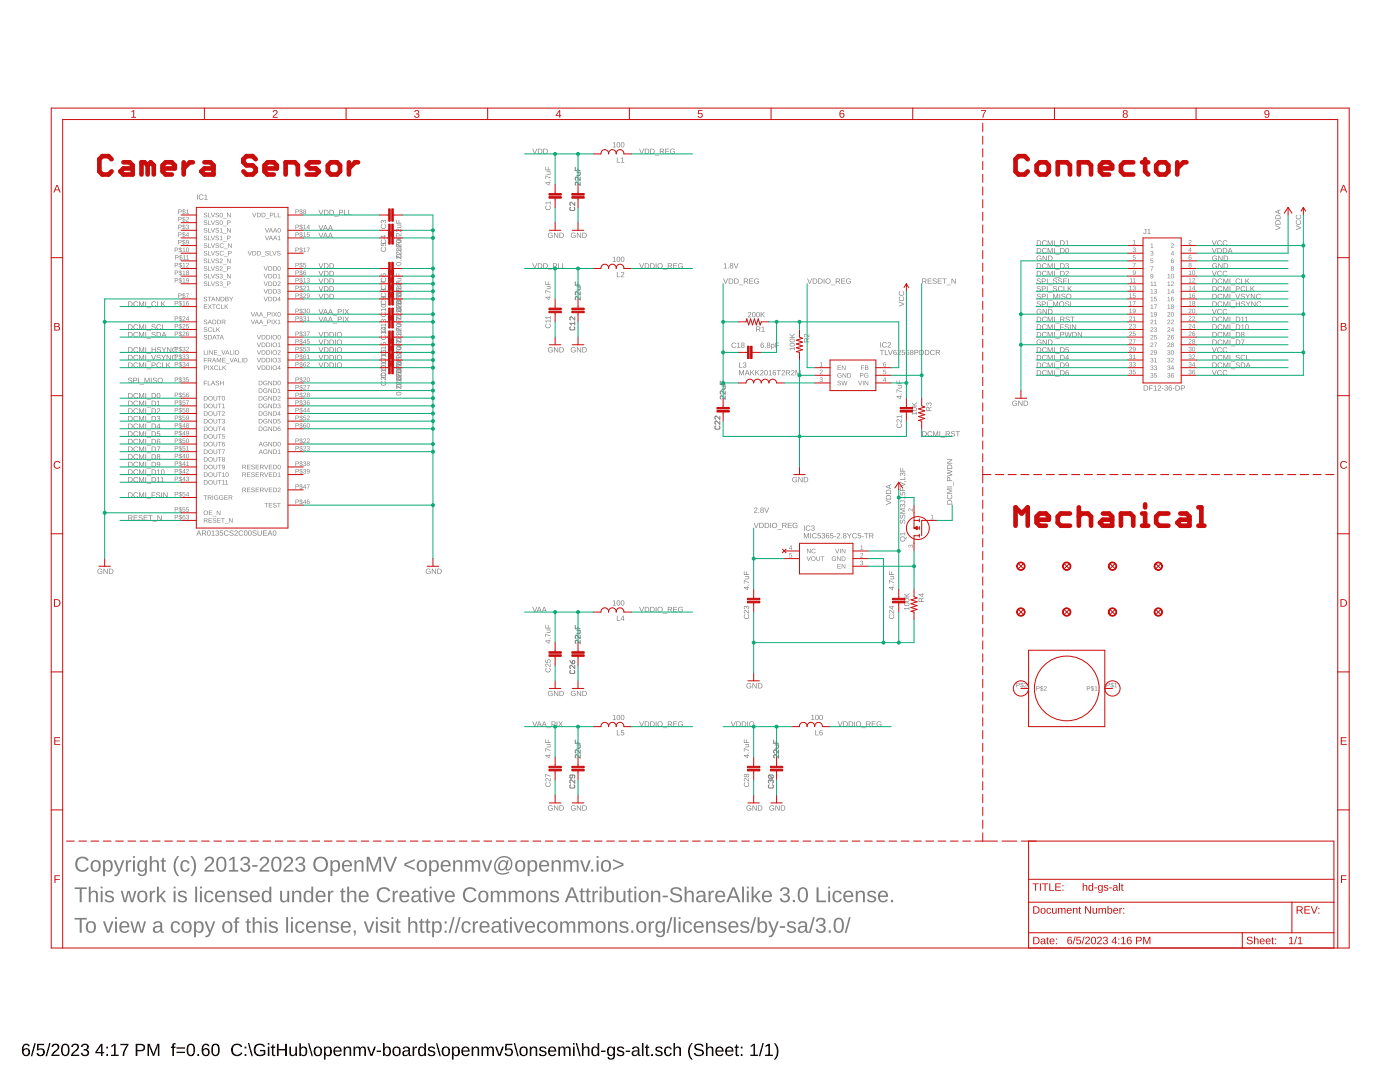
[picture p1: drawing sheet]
<svg xmlns="http://www.w3.org/2000/svg" width="279mm" height="216mm" viewBox="0 0 279 216" stroke-linecap="round" stroke-linejoin="round" font-family="sans-serif">
<path d="M4.8 208.4a.76 .76 0 0 1 1.1 .3l-.3 .1a.51 .51 0 0 0-.6-.2 .51 .51 0 0 0-.3 .6v.3a.79 .79 0 0 1 1.1 0 .79 .79 0 0 1-.1 1.1 .79 .79 0 0 1-1.1-.2 1.85 1.85 0 0 1 .2-2zM4.6 209.9a.55 .55 0 0 0 1.1 0 .55 .55 0 0 0-1.1 0zM6.9 208.2h.2l-.7 2.5h-.2zM7.4 208.3h1.4v.2h-1.1v.8a.83 .83 0 0 1 1.1 .2 .83 .83 0 0 1-.1 1.1 .83 .83 0 0 1-1.2 0l-.2-.4 .3-.1a.55 .55 0 0 0 .8 .3 .55 .55 0 0 0 .1-.9 .55 .55 0 0 0-.8 .1h-.3zM9.8 208.2h.3l-.7 2.5h-.3zM10.5 208.4a.79 .79 0 0 1 1.3 .2 .79 .79 0 0 1-.5 1.1l-.7 .8h1.3v.2h-1.6a2.08 2.08 0 0 1 1-1.3 .48 .48 0 0 0 .1-.8 .48 .48 0 0 0-.8 .3h-.3zM12.6 208.4a.91 .91 0 0 1 1 .1 .91 .91 0 0 1 .3 1 .89 .89 0 0 1-.4 1.1 .89 .89 0 0 1-1.1-.2l-.2-.5v-.8zM12.7 208.6a1.65 1.65 0 0 0 .2 1.9h.1a1.12 1.12 0 0 0 .5-1.6l-.3-.4zM14.5 208.4a.79 .79 0 0 1 1.2 .2 .79 .79 0 0 1-.5 1.1l-.7 .8h1.3v.2h-1.6a2.08 2.08 0 0 1 1-1.3 .48 .48 0 0 0 .1-.8 .48 .48 0 0 0-.8 .3h-.3zM16.4 208.4a.74 .74 0 0 1 1-.1 .74 .74 0 0 1 .2 1l-.4 .2a.66 .66 0 0 1 .6 .7 .66 .66 0 0 1-.8 .5l-.7-.2-.2-.4h.3a.49 .49 0 0 0 .7 .4 .49 .49 0 0 0 .2-.8l-.6-.1v-.3a.47 .47 0 0 0 .7-.2 .47 .47 0 0 0-.3-.6 .47 .47 0 0 0-.6 .4h-.3zM20.1 208.3h.4v1.6h.3v.3h-.3v.5h-.3v-.5h-1.2v-.3zM20.2 208.6l-.9 1.3h.9zM21.2 208.8h.4v.4h-.4zM21.2 210.4h.4v.3h-.4zM22.2 208.7l.6-.4h.3v2.2h.6v.2h-1.6v-.2h.7v-1.9l-.6 .4zM24 208.3h1.6v.2l-.7 1.4-.1 .8h-.3a3.8 3.8 0 0 1 .8-2.2h-1.3zM27.1 208.3a2.12 2.12 0 0 1 1.6 .2 .76 .76 0 0 1 .2 .8 .76 .76 0 0 1-.8 .5h-.7v.9h-.3zM27.4 208.5v1h1a.49 .49 0 0 0 0-.9zM29.4 208.3h.5l.7 2.1 .8-2.1h.4v2.4h-.3v-2.1l-.8 2.1h-.2l-.8-2.1v2.1h-.3zM34.5 208.3l.5-.1v.2l-.3 .1v.3h.3v.3h-.3v1.6h-.3v-1.6h-.3v-.3h.3zM35.2 209h1.7v.2h-1.7zM35.2 209.9h1.7v.2h-1.7zM37.6 208.4a.91 .91 0 0 1 1.1 .1 .91 .91 0 0 1 .2 1 .89 .89 0 0 1-.3 1.1 .89 .89 0 0 1-1.1-.2l-.2-.5v-.8zM37.8 208.6a1.65 1.65 0 0 0 .1 1.9h.2a1.12 1.12 0 0 0 .5-1.6l-.3-.4zM39.4 210.3h.3v.4h-.3zM40.6 208.4a.76 .76 0 0 1 1.2 .3l-.3 .1a.51 .51 0 0 0-.6-.2 .51 .51 0 0 0-.3 .6l-.1 .3a.79 .79 0 0 1 1.2 0 .79 .79 0 0 1-.1 1.1 .79 .79 0 0 1-1.2-.2 1.85 1.85 0 0 1 .2-2zM40.5 209.9a.52 .52 0 0 0 1 0 .52 .52 0 0 0-1 0zM42.5 208.4a.91 .91 0 0 1 1.1 .1 .91 .91 0 0 1 .2 1 .89 .89 0 0 1-.3 1.1 .89 .89 0 0 1-1.1-.2l-.2-.5v-.8zM42.7 208.6a1.65 1.65 0 0 0 .1 1.9h.2a1.12 1.12 0 0 0 .5-1.6l-.3-.4zM46.4 208.6a1.21 1.21 0 0 1 1.9 .2l-.3 .2a.87 .87 0 0 0-1.1-.4 .87 .87 0 0 0-.4 1.2 .84 .84 0 0 0 .7 .7 .84 .84 0 0 0 .9-.5l.3 .1a1.25 1.25 0 0 1-1.9 .4 1.25 1.25 0 0 1-.1-1.9zM48.8 208.8h.4v.4h-.4zM48.8 210.4h.4v.3h-.4zM49.5 208.2h.3l.7 2.5h-.3zM51 208.6a1.27 1.27 0 0 1 1.9 .2l-.3 .1a.93 .93 0 0 0-1.3-.2 .93 .93 0 0 0-.2 1.3 1.03 1.03 0 0 0 1.5 .2v-.4h-.7v-.3h1.1v.8a1.33 1.33 0 0 1-2 .2 1.33 1.33 0 0 1 0-1.9zM53.5 208.2h.3v.2h-.3zM53.5 208.8h.3v1.9h-.3zM54.4 208.4h.2v.4h.3v.3h-.3v1.2l.1 .2h.3v.2h-.6l-.1-.1v-1.5h-.2v-.3h.2zM55.3 208.3h.3v1h1.3v-1h.3v2.4h-.3v-1.1h-1.3v1.1h-.3zM57.8 208.8h.3v1.2a.45 .45 0 0 0 .5 .5 .45 .45 0 0 0 .3-.6v-1.1h.4v1.9h-.3v-.3a.63 .63 0 0 1-.8 .3 .63 .63 0 0 1-.4-.6zM59.7 208.2h.3v.9a.71 .71 0 0 1 1-.2 .71 .71 0 0 1 .3 .9 .76 .76 0 0 1-.9 .9l-.4-.3v.3h-.3zM60.3 209.1a.84 .84 0 0 0 .2 1.4 .83 .83 0 0 0 .1-1.4zM61.5 208.2h.2l.7 2.5h-.2zM62.8 209.1a.89 .89 0 0 1 1.2-.1 .89 .89 0 0 1 .2 1.1 .89 .89 0 0 1-1.2 .6 .89 .89 0 0 1-.4-1.3zM63.1 209.1a.86 .86 0 0 0 .3 1.4 .79 .79 0 0 0 .5-.7 .79 .79 0 0 0-.5-.8zM64.6 208.8h.3l.1 .3a.71 .71 0 0 1 .9-.2 .71 .71 0 0 1 .3 .9 .76 .76 0 0 1-.9 .9l-.3-.3v1h-.3zM65.2 209.1a.84 .84 0 0 0 .3 1.4 .83 .83 0 0 0 0-1.4zM66.7 209.1a.85 .85 0 0 1 1.1-.2 .85 .85 0 0 1 .4 .9h-1.3a.54 .54 0 0 0 .3 .7 .54 .54 0 0 0 .7-.3l.2 .1a.89 .89 0 0 1-1.1 .4 .89 .89 0 0 1-.4-1.2zM67 209.2l-.1 .4h1l-.3-.5zM68.6 208.8h.3v.4a.63 .63 0 0 1 .7-.4 .63 .63 0 0 1 .5 .7v1.2h-.3v-1.2a.45 .45 0 0 0-.5-.5 .45 .45 0 0 0-.4 .6v1.1h-.3zM70.5 208.8h.3l.1 .4a.58 .58 0 0 1 .5-.4 .58 .58 0 0 1 .5 .4 .58 .58 0 0 1 .7-.4 .58 .58 0 0 1 .4 .7v1.2h-.3v-1.4a.41 .41 0 0 0-.5-.2 .41 .41 0 0 0-.3 .5v1.1h-.3v-1.4a.41 .41 0 0 0-.5-.2 .41 .41 0 0 0-.2 .5v1.1h-.3zM73.3 208.8h.3l.5 1.7 .6-1.7h.3l-.7 1.9h-.4zM75.2 209.6h.8v.3h-.8zM76.4 208.2h.3v.9a.71 .71 0 0 1 1-.2 .71 .71 0 0 1 .3 .9 .76 .76 0 0 1-.9 .9l-.4-.3v.3h-.3zM77 209.1a.84 .84 0 0 0 .2 1.4 .83 .83 0 0 0 .1-1.4zM78.5 209.1a.89 .89 0 0 1 1.2-.1 .89 .89 0 0 1 .3 1.1 .89 .89 0 0 1-1.3 .6 .89 .89 0 0 1-.3-1.3zM78.9 209.1a.86 .86 0 0 0 .2 1.4 .79 .79 0 0 0 .6-.7 .79 .79 0 0 0-.5-.8zM80.6 208.9a.74 .74 0 0 1 .8-.1 .74 .74 0 0 1 .4 .6v1l.3 .1v.2h-.4l-.2-.3a.63 .63 0 0 1-.8 .4 .63 .63 0 0 1-.4-.8 .63 .63 0 0 1 .8-.4h.4a.42 .42 0 0 0-.3-.6 .42 .42 0 0 0-.5 .3h-.3zM80.7 209.9a.39 .39 0 0 0 .1 .6 .39 .39 0 0 0 .5-.2l.2-.5zM82.3 208.8h.3v.4l.2-.3 .4-.1v.3h-.3l-.2 .3v1.3h-.4zM83.6 209.1a.67 .67 0 0 1 1.1 0v-.9h.3v2.5h-.3v-.3a.71 .71 0 0 1-.9 .3 .71 .71 0 0 1-.4-.9zM83.9 209.2a.91 .91 0 0 0 .3 1.3 .79 .79 0 0 0 .5-.7 .79 .79 0 0 0-.5-.8zM85.6 209a.85 .85 0 0 1 1.2 .3h-.2a.39 .39 0 0 0-.5-.3 .39 .39 0 0 0-.3 .5l.2 .1a.67 .67 0 0 1 .7 .2 .67 .67 0 0 1 .1 .7 .91 .91 0 0 1-1.5-.2l.3-.1a.45 .45 0 0 0 .5 .4 .45 .45 0 0 0 .4-.6h-.1a.82 .82 0 0 1-1-.8zM87 208.2h.3l.7 2.5h-.3zM88.3 209.1a.89 .89 0 0 1 1.2-.1 .89 .89 0 0 1 .3 1.1 .89 .89 0 0 1-1.2 .6 .89 .89 0 0 1-.4-1.3zM88.7 209.1a.86 .86 0 0 0 .3 1.4 .79 .79 0 0 0 .5-.7 .79 .79 0 0 0-.5-.8zM90.2 208.8h.3v.3a.71 .71 0 0 1 .9-.2 .71 .71 0 0 1 .4 .9 .76 .76 0 0 1-1 .9l-.3-.3v1h-.3zM90.7 209.1a.84 .84 0 0 0 .3 1.4 .83 .83 0 0 0 0-1.4zM92.3 209.1a.85 .85 0 0 1 1-.2 .85 .85 0 0 1 .4 .9h-1.3a.54 .54 0 0 0 .3 .7 .54 .54 0 0 0 .7-.3l.3 .1a.89 .89 0 0 1-1.2 .4 .89 .89 0 0 1-.4-1.2zM92.5 209.2l-.1 .4h1l-.3-.5zM94.1 208.8h.3v.4a.63 .63 0 0 1 .8-.4 .63 .63 0 0 1 .4 .7v1.2h-.3v-1.2a.45 .45 0 0 0-.5-.5 .45 .45 0 0 0-.4 .6v1.1h-.3zM96.1 208.8h.3v.4a.58 .58 0 0 1 .5-.4 .58 .58 0 0 1 .6 .4 .58 .58 0 0 1 .6-.4 .58 .58 0 0 1 .5 .7v1.2h-.3l-.1-1.4a.41 .41 0 0 0-.5-.2 .41 .41 0 0 0-.2 .5v1.1h-.3v-1.4a.41 .41 0 0 0-.6-.2 .41 .41 0 0 0-.2 .5v1.1h-.3zM98.8 208.8h.3l.6 1.7 .5-1.7h.4l-.7 1.9h-.4zM100.9 208.3h1.3v.2h-1.1v.8a.83 .83 0 0 1 1.1 .2 .83 .83 0 0 1-.1 1.1 .83 .83 0 0 1-1.1 0l-.3-.4 .3-.1a.55 .55 0 0 0 .8 .3 .55 .55 0 0 0 .1-.9 .55 .55 0 0 0-.8 .1h-.3zM102.5 208.2h.3l.7 2.5h-.3zM103.9 209.1a.89 .89 0 0 1 1.1-.1 .89 .89 0 0 1 .3 1.1 .89 .89 0 0 1-1.2 .6 .89 .89 0 0 1-.4-1.3zM104.2 209.1a.86 .86 0 0 0 .3 1.4 .79 .79 0 0 0 .5-.7 .79 .79 0 0 0-.5-.8zM105.7 208.8h.3v.4a.63 .63 0 0 1 .7-.4 .63 .63 0 0 1 .5 .7v1.2h-.3v-1.2a.45 .45 0 0 0-.5-.5 .45 .45 0 0 0-.4 .6v1.1h-.3zM107.8 209a.85 .85 0 0 1 1.3 .3h-.3a.39 .39 0 0 0-.5-.3 .39 .39 0 0 0-.3 .5l.2 .1a.67 .67 0 0 1 .7 .2 .67 .67 0 0 1 .1 .7 .91 .91 0 0 1-1.5-.2l.3-.1a.45 .45 0 0 0 .6 .4 .45 .45 0 0 0 .3-.6h-.1a.82 .82 0 0 1-1-.8zM109.6 209.1a.85 .85 0 0 1 1-.2 .85 .85 0 0 1 .4 .9h-1.3a.54 .54 0 0 0 .3 .7 .54 .54 0 0 0 .7-.3l.3 .1a.89 .89 0 0 1-1.2 .4 .89 .89 0 0 1-.4-1.2zM109.8 209.2l-.1 .4h1l-.3-.5zM111.4 208.8h.3v.4a.58 .58 0 0 1 .6-.4 .58 .58 0 0 1 .5 .4 .58 .58 0 0 1 .7-.4 .58 .58 0 0 1 .4 .7v1.2h-.3v-1.4a.41 .41 0 0 0-.6-.2 .41 .41 0 0 0-.2 .5v1.1h-.3v-1.4a.41 .41 0 0 0-.6-.2 .41 .41 0 0 0-.2 .5v1.1h-.3zM114.4 208.2h.3v.2h-.3zM114.4 208.8h.3v1.9h-.3zM114.9 208.2h.3l.7 2.5h-.3zM116.1 208.2h.3v1a.63 .63 0 0 1 .8-.4 .63 .63 0 0 1 .4 .7v1.2h-.3v-1.2a.45 .45 0 0 0-.5-.5 .45 .45 0 0 0-.4 .6v1.1h-.3zM118.2 209.1a.67 .67 0 0 1 1.1 0v-.9h.3v2.5h-.3v-.3a.71 .71 0 0 1-.9 .3 .71 .71 0 0 1-.4-.9zM118.4 209.2a.91 .91 0 0 0 .4 1.3 .79 .79 0 0 0 .5-.7 .79 .79 0 0 0-.5-.8zM120 209.6h.8v.3h-.8zM121.3 209.1a.66 .66 0 0 1 1.1 .1v-.4h.3v1.9a.79 .79 0 0 1-.6 .7 .79 .79 0 0 1-.9-.4l.3-.1 .5 .3a.59 .59 0 0 0 .4-.8 .7 .7 0 0 1-.9 .3 .7 .7 0 0 1-.4-.9zM121.6 209.2a.87 .87 0 0 0 .3 1.3 .78 .78 0 0 0 .5-.7 .78 .78 0 0 0-.5-.8zM123.3 209a.85 .85 0 0 1 1.3 .3h-.3a.39 .39 0 0 0-.5-.3 .39 .39 0 0 0-.3 .5l.2 .1a.67 .67 0 0 1 .7 .2 .67 .67 0 0 1 .1 .7 .91 .91 0 0 1-1.4-.2l.2-.1a.45 .45 0 0 0 .6 .4 .45 .45 0 0 0 .3-.6h-.1a.82 .82 0 0 1-.9-.8zM124.9 209.6h.9v.3h-.9zM126.4 208.9a.74 .74 0 0 1 .7-.1 .74 .74 0 0 1 .5 .6v1l.3 .1v.2h-.4l-.2-.3a.63 .63 0 0 1-.8 .4 .63 .63 0 0 1-.4-.8 .63 .63 0 0 1 .8-.4h.4a.42 .42 0 0 0-.3-.6 .42 .42 0 0 0-.5 .3h-.4zM126.5 209.9a.39 .39 0 0 0 0 .6 .39 .39 0 0 0 .6-.2l.2-.5zM128.1 208.2h.3v2.5h-.3zM129 208.4h.2v.4h.4v.3h-.4v1.2l.1 .2h.3v.2h-.5l-.1-.1-.1-1.5h-.2v-.3h.2zM130 210.3h.3v.4h-.3zM131 209a.85 .85 0 0 1 1.2 .3h-.2a.39 .39 0 0 0-.5-.3 .39 .39 0 0 0-.3 .5l.2 .1a.67 .67 0 0 1 .7 .2 .67 .67 0 0 1 .1 .7 .91 .91 0 0 1-1.5-.2l.3-.1a.45 .45 0 0 0 .5 .4 .45 .45 0 0 0 .4-.6h-.1a.82 .82 0 0 1-1-.8zM132.7 209.1a.76 .76 0 0 1 1.4 .3h-.4a.48 .48 0 0 0-.6-.3 .48 .48 0 0 0-.2 .7 .48 .48 0 0 0 .2 .6 .48 .48 0 0 0 .7-.3l.3 .1a.79 .79 0 0 1-1 .5 .79 .79 0 0 1-.6-.9zM134.4 208.2h.3v1a.63 .63 0 0 1 .7-.4 .63 .63 0 0 1 .5 .7v1.2h-.3v-1.2a.45 .45 0 0 0-.5-.5 .45 .45 0 0 0-.4 .6v1.1h-.3zM138 208.2h.3a2.48 2.48 0 0 0 0 3.2 1.06 1.06 0 0 1-.9-1 2.47 2.47 0 0 1 .6-2.2zM138.7 208.5a1.11 1.11 0 0 1 1.7 .3l-.3 .1a.63 .63 0 0 0-.6-.4 .63 .63 0 0 0-.6 .5l.7 .3a.75 .75 0 0 1 .9 .8 .75 .75 0 0 1-1 .6 .89 .89 0 0 1-1.1-.6h.4a.78 .78 0 0 0 .7 .4 .78 .78 0 0 0 .7-.4 1.74 1.74 0 0 0-1.4-.7l-.2-.4zM140.9 208.2h.3v1a.63 .63 0 0 1 .7-.4 .63 .63 0 0 1 .5 .7v1.2h-.3v-1.2a.45 .45 0 0 0-.5-.5 .45 .45 0 0 0-.4 .6v1.1h-.3zM143 209.1a.85 .85 0 0 1 1-.2 .85 .85 0 0 1 .4 .9h-1.3a.54 .54 0 0 0 .3 .7 .54 .54 0 0 0 .7-.3l.3 .1a.89 .89 0 0 1-1.2 .4 .89 .89 0 0 1-.4-1.2zM143.2 209.2l-.1 .4h1l-.3-.5zM144.9 209.1a.85 .85 0 0 1 1.1-.2 .85 .85 0 0 1 .4 .9h-1.4a.54 .54 0 0 0 .4 .7 .54 .54 0 0 0 .7-.3l.2 .1a.89 .89 0 0 1-1.2 .4 .89 .89 0 0 1-.4-1.2zM145.2 209.2l-.1 .4h1l-.3-.5zM146.9 208.4h.2v.4h.4v.3h-.4v1.2l.1 .2h.3v.2h-.5l-.2-.1v-1.5h-.2v-.3h.2zM147.8 208.8h.4v.4h-.4zM147.8 210.4h.4v.3h-.4zM149.8 208.7l.6-.4h.3v2.2h.6v.2h-1.5v-.2h.6v-1.9l-.6 .4zM152.2 208.2h.2l-.7 2.5h-.3zM152.8 208.7l.5-.4h.3v2.2h.6v.2h-1.5v-.2h.6v-1.9l-.5 .4zM154.4 208.2a1.06 1.06 0 0 1 .9 1 2.47 2.47 0 0 1-.6 2.2h-.3a2.48 2.48 0 0 0 0-3.2z" fill="#000"/>
<g fill="#808080">
<path d="M15.4 171.3a1.48 1.48 0 0 1 2.3 .4l-.4 .1a1.06 1.06 0 0 0-1.4-.4 1.06 1.06 0 0 0-.4 1.4 1.02 1.02 0 0 0 .8 .8 1.02 1.02 0 0 0 1.1-.6l.3 .2a1.48 1.48 0 0 1-2 .6 1.48 1.48 0 0 1-.6-2zM18.4 171.8a1.09 1.09 0 0 1 1.4 0 1.09 1.09 0 0 1 .3 1.4 1.02 1.02 0 0 1-1.2 .8 1.02 1.02 0 0 1-.8-1.2l.1-.8zM18.7 172a1.04 1.04 0 0 0 .4 1.7 .93 .93 0 0 0 .5-1.4l-.3-.4zM20.6 171.7h.3l.1 .3a.87 .87 0 0 1 1.1-.3 .87 .87 0 0 1 .4 1.1 .88 .88 0 0 1-.4 1.1 .88 .88 0 0 1-1.2-.3l.1 1.2h-.4zM21.2 172a1.21 1.21 0 0 0 .2 1.7h.2a.95 .95 0 0 0 .4-1.4l-.3-.4zM22.7 171.7h.4l.7 1.8 .6-1.8h.4l-.9 2.2a.97 .97 0 0 1-1.1 .9l.1-.3a.64 .64 0 0 0 .7-.6zM25.1 171.7h.4v.4a.54 .54 0 0 1 .7-.5v.4a.57 .57 0 0 0-.6 .2 .57 .57 0 0 0-.1 .5v1.2h-.4zM26.5 170.8h.4v.4h-.4zM26.5 171.7h.4v2.2h-.4zM27.6 171.9a.8 .8 0 0 1 1.3 .1l.1-.3h.3v2.2a.95 .95 0 0 1-.7 .9 .95 .95 0 0 1-1.1-.5l.4-.1a.57 .57 0 0 0 .6 .3 .57 .57 0 0 0 .4-.6v-.4a.85 .85 0 0 1-1.1 .4 .85 .85 0 0 1-.4-1.1zM28 172a1.29 1.29 0 0 0 .1 1.6 .92 .92 0 0 0 .9-.6 .92 .92 0 0 0-.4-1zM29.9 170.8h.4v1.2a.77 .77 0 0 1 .8-.4 .77 .77 0 0 1 .6 .8v1.5h-.4v-1.4a.54 .54 0 0 0-.6-.6 .54 .54 0 0 0-.4 .7v1.3h-.4zM32.4 171.2h.3v.5h.4v.2h-.4v1.5l.1 .2h.4v.3h-.7l-.1-.2-.1-1.8h-.2v-.2h.2zM35.4 170.8h.4a3 3 0 0 0 0 4 1.06 1.06 0 0 1-1-.9l-.1-.5a2.94 2.94 0 0 1 .7-2.6zM36.2 171.9a.92 .92 0 0 1 1.6 .4h-.4a.58 .58 0 0 0-.7-.3 .58 .58 0 0 0-.3 .8 .59 .59 0 0 0 .3 .8 .59 .59 0 0 0 .8-.4l.3 .1a.95 .95 0 0 1-1.1 .6 .95 .95 0 0 1-.7-1.1zM38 170.8a1.06 1.06 0 0 1 .9 .9l.2 .5a2.94 2.94 0 0 1-.8 2.6h-.3a3 3 0 0 0 0-4zM41.1 171.1a.92 .92 0 0 1 1.4 .1 .92 .92 0 0 1-.2 1.4l-1.1 1h1.6v.3h-2a3 3 0 0 1 1.3-1.7 .57 .57 0 0 0-.1-.9 .57 .57 0 0 0-.8 .4h-.4zM43.6 171.1a1.02 1.02 0 0 1 1.1 0 1.02 1.02 0 0 1 .5 1 1.32 1.32 0 0 1-1.4 1.8 1.89 1.89 0 0 1-.5-2.4zM43.8 171.4a2 2 0 0 0 .2 2.2l.2 .1a.91 .91 0 0 0 .6-1.2l-.1-.7a.58 .58 0 0 0-.9-.4zM45.8 171.5l.7-.5h.3v2.6h.7v.3h-1.8v-.3h.7v-2.3l-.6 .5zM48.3 171.1a.92 .92 0 0 1 1.1-.1 .92 .92 0 0 1 .4 1l-.6 .4a.8 .8 0 0 1 .8 1 .8 .8 0 0 1-1.1 .6l-.5-.1-.3-.3-.2-.4 .4-.1a.61 .61 0 0 0 .8 .6 .61 .61 0 0 0 .3-1l-.8-.1v-.3a.58 .58 0 0 0 .9-.3 .58 .58 0 0 0-.5-.8 .58 .58 0 0 0-.7 .5h-.3zM50.3 172.6h1.1v.4h-1.1zM52.1 171.1a.92 .92 0 0 1 1.4 .1 .92 .92 0 0 1-.3 1.4l-1 1h1.5v.3h-1.9a3 3 0 0 1 1.3-1.7 .57 .57 0 0 0-.1-.9 .57 .57 0 0 0-.8 .4h-.4zM54.6 171.1a1.02 1.02 0 0 1 1.1 0 1.02 1.02 0 0 1 .5 1 1.32 1.32 0 0 1-1.4 1.8 1.89 1.89 0 0 1-.5-2.4zM54.8 171.4a2 2 0 0 0 .1 2.2l.3 .1a.91 .91 0 0 0 .6-1.2l-.1-.7a.58 .58 0 0 0-.9-.4zM56.9 171.1a.92 .92 0 0 1 1.4 .1 .92 .92 0 0 1-.3 1.4l-1 1h1.5v.3h-1.9a3 3 0 0 1 1.3-1.7 .57 .57 0 0 0-.1-.9 .57 .57 0 0 0-.8 .4h-.4zM59.3 171.1a.92 .92 0 0 1 1.1-.1 .92 .92 0 0 1 .4 1l-.6 .4a.8 .8 0 0 1 .8 1 .8 .8 0 0 1-1.1 .6l-.5-.1-.3-.3-.2-.4 .4-.1a.61 .61 0 0 0 .8 .6 .61 .61 0 0 0 .3-1l-.8-.1v-.3a.58 .58 0 0 0 .8-.3 .58 .58 0 0 0-.4-.8 .58 .58 0 0 0-.7 .5h-.3zM62.9 171.3a1.51 1.51 0 0 1 2.2 .1 1.51 1.51 0 0 1-.2 2.2 1.51 1.51 0 0 1-2.2-.3l-.2-1.2zM63.2 171.6a1.2 1.2 0 0 0-.1 1.5 1.2 1.2 0 0 0 1.5 .4 1.19 1.19 0 0 0 .3-1.7 1.19 1.19 0 0 0-1.7-.2zM65.9 171.7h.4v.3a.87 .87 0 0 1 1.1-.3 .87 .87 0 0 1 .5 1.1 .88 .88 0 0 1-.4 1.1 .88 .88 0 0 1-1.2-.3v1.2h-.3zM66.6 172a1.21 1.21 0 0 0 .1 1.7h.2a.95 .95 0 0 0 .5-1.4l-.3-.4zM68.5 171.9a1.03 1.03 0 0 1 1.2-.2 1.03 1.03 0 0 1 .6 1.2h-1.7a.66 .66 0 0 0 .4 .8 .66 .66 0 0 0 .9-.4l.3 .1a1.09 1.09 0 0 1-1.5 .5 1.09 1.09 0 0 1-.4-1.5zM68.8 172.1l-.2 .5h1.3a.61 .61 0 0 0-.4-.7 .61 .61 0 0 0-.7 .2zM70.7 171.7h.4v.3a.77 .77 0 0 1 .9-.4 .77 .77 0 0 1 .6 .8v1.5h-.4v-1.4a.54 .54 0 0 0-.6-.6 .54 .54 0 0 0-.5 .7v1.3h-.4zM73.2 171h.5l.9 2.5 .9-2.5h.6v2.9h-.4v-2.6l-.9 2.6h-.3l-1-2.6v2.6h-.3zM76.4 171h.5l.9 2.6 1-2.6h.5l-1.2 2.9h-.5zM80.7 172.3l2.1-.9v.3l-1.8 .8 1.8 .8v.3l-2.1-.9zM83.5 171.8a1.09 1.09 0 0 1 1.4 0 1.09 1.09 0 0 1 .3 1.4 1.02 1.02 0 0 1-1.2 .8 1.02 1.02 0 0 1-.8-1.2l.1-.8zM83.8 172a1.04 1.04 0 0 0 .4 1.7 .93 .93 0 0 0 .5-1.4l-.3-.4zM85.6 171.7h.4v.3a.87 .87 0 0 1 1.1-.3 .87 .87 0 0 1 .5 1.1 .88 .88 0 0 1-.4 1.1 .88 .88 0 0 1-1.2-.3v1.2h-.3zM86.3 172a1.21 1.21 0 0 0 .1 1.7h.2a.95 .95 0 0 0 .5-1.4l-.3-.4zM88.2 171.9a1.03 1.03 0 0 1 1.2-.2 1.03 1.03 0 0 1 .6 1.2h-1.7a.66 .66 0 0 0 .4 .8 .66 .66 0 0 0 .9-.4l.3 .1a1.09 1.09 0 0 1-1.4 .5 1.09 1.09 0 0 1-.5-1.5zM88.5 172.1l-.2 .5h1.3a.61 .61 0 0 0-.4-.7 .61 .61 0 0 0-.7 .2zM90.4 171.7h.4v.3a.77 .77 0 0 1 .9-.4 .77 .77 0 0 1 .6 .8v1.5h-.4v-1.4a.54 .54 0 0 0-.6-.6 .54 .54 0 0 0-.5 .7v1.3h-.4zM92.8 171.7h.4v.3a.7 .7 0 0 1 .6-.4 .7 .7 0 0 1 .7 .4 .7 .7 0 0 1 .8-.4 .7 .7 0 0 1 .5 .8v1.5h-.3v-1.4a.5 .5 0 0 0-.6-.6 .5 .5 0 0 0-.4 .7v1.3h-.4v-1.4a.5 .5 0 0 0-.5-.6 .5 .5 0 0 0-.4 .7v1.3h-.4zM96.1 171.7h.4l.7 1.9 .6-1.9h.4l-.8 2.2h-.4zM99.2 171.4a1.72 1.72 0 0 1 2.1-.5 1.72 1.72 0 0 1 .9 1.9 .8 .8 0 0 1-.4 .8 .8 .8 0 0 1-.9-.1v-.3a.81 .81 0 0 1-1.1 .4 .81 .81 0 0 1-.3-1.1 .92 .92 0 0 1 .6-.8 .92 .92 0 0 1 1 .3l.1-.3h.3l-.3 1.7a.99 .99 0 0 0 .7-1.5 1.63 1.63 0 0 0-2.6-.3 1.63 1.63 0 0 0 .5 2.6 2.39 2.39 0 0 0 1.7-.3l.1 .3a1.91 1.91 0 0 1-3-1l.1-.9zM100 172.1a1.01 1.01 0 0 0 0 1.3 .87 .87 0 0 0 .8-.5 .87 .87 0 0 0-.1-1h-.4zM103.2 171.8a1.09 1.09 0 0 1 1.3 0 1.09 1.09 0 0 1 .3 1.4 1.02 1.02 0 0 1-1.2 .8 1.02 1.02 0 0 1-.8-1.2l.2-.8zM103.5 172a1.04 1.04 0 0 0 .3 1.7 .93 .93 0 0 0 .6-1.4l-.4-.4zM105.3 171.7h.4v.3a.87 .87 0 0 1 1.1-.3 .87 .87 0 0 1 .4 1.1 .88 .88 0 0 1-.4 1.1 .88 .88 0 0 1-1.1-.3v1.2h-.4zM105.9 172a1.21 1.21 0 0 0 .2 1.7h.2a.95 .95 0 0 0 .5-1.4l-.3-.4zM107.9 171.9a1.03 1.03 0 0 1 1.2-.2 1.03 1.03 0 0 1 .5 1.2h-1.6a.66 .66 0 0 0 .4 .8 .66 .66 0 0 0 .8-.4l.3 .1a1.09 1.09 0 0 1-1.4 .5 1.09 1.09 0 0 1-.5-1.5zM108.2 172.1l-.2 .5h1.2a.61 .61 0 0 0-.3-.7 .61 .61 0 0 0-.7 .2zM110.1 171.7h.3l.1 .3a.77 .77 0 0 1 .8-.4 .77 .77 0 0 1 .6 .8v1.5h-.4v-1.4a.54 .54 0 0 0-.6-.6 .54 .54 0 0 0-.4 .7v1.3h-.4zM112.5 171.7h.3v.3a.7 .7 0 0 1 .7-.4 .7 .7 0 0 1 .6 .4 .7 .7 0 0 1 .9-.4 .7 .7 0 0 1 .5 .8v1.5h-.4v-1.4a.5 .5 0 0 0-.5-.6 .5 .5 0 0 0-.4 .7v1.3h-.4v-1.4a.5 .5 0 0 0-.6-.6 .5 .5 0 0 0-.3 .7v1.3h-.4zM115.8 171.7h.4l.6 1.9 .7-1.9h.4l-.9 2.2h-.4zM118 173.5h.4v.4h-.4zM119.1 170.8h.4v.4h-.4zM119.1 171.7h.4v2.2h-.4zM120.3 171.8a1.09 1.09 0 0 1 1.3 0 1.09 1.09 0 0 1 .3 1.4 1.02 1.02 0 0 1-1.2 .8 1.02 1.02 0 0 1-.8-1.2l.2-.8zM120.6 172a1.04 1.04 0 0 0 .3 1.7 .93 .93 0 0 0 .6-1.4l-.4-.4zM122.3 171.4l2.1 .9v.4l-2.1 .9v-.3l1.8-.8-1.8-.8z"/>
<path d="M14.9 177.1h2.4v.3h-1v2.6h-.4v-2.6h-1zM17.7 176.9h.4v1.2a.77 .77 0 0 1 .9-.4 .77 .77 0 0 1 .5 .8v1.5h-.3v-1.4a.54 .54 0 0 0-.6-.6 .54 .54 0 0 0-.5 .7v1.3h-.4zM20.1 176.9h.4v.4h-.4zM20.1 177.8h.4v2.2h-.4zM21.2 177.9a1.03 1.03 0 0 1 1.5 .4h-.3a.5 .5 0 0 0-.6-.4 .5 .5 0 0 0-.4 .6l.6 .2a.7 .7 0 0 1 .8 .8 .7 .7 0 0 1-1 .6l-.8-.3-.1-.3 .3-.1a.66 .66 0 0 0 1.2 0l-.2-.3a1.22 1.22 0 0 1-1.2-.7zM24.1 177.8h.4l.4 1.9 .6-1.9h.4l.5 1.9 .4-1.9h.4l-.6 2.2h-.5l-.4-1.9-.5 1.9h-.5zM27.8 177.9a1.09 1.09 0 0 1 1.3 0 1.09 1.09 0 0 1 .3 1.4 1.02 1.02 0 0 1-1.2 .8 1.02 1.02 0 0 1-.8-1.2l.2-.8zM28.1 178.1a1.04 1.04 0 0 0 .3 1.7 .93 .93 0 0 0 .6-1.4l-.4-.4zM29.9 177.8h.3l.1 .4a.54 .54 0 0 1 .7-.5v.4a.57 .57 0 0 0-.6 .1 .57 .57 0 0 0-.1 .6v1.2h-.4zM31.3 176.9h.4v2l1-1.1h.4l-.9 .9 1 1.3h-.5l-.7-1-.3 .2v.8h-.4zM34.7 176.9h.3v.4h-.3zM34.7 177.8h.3v2.2h-.3zM35.8 177.9a1.03 1.03 0 0 1 1.5 .4h-.4a.5 .5 0 0 0-.5-.4 .5 .5 0 0 0-.4 .6l.5 .2a.7 .7 0 0 1 .8 .8 .7 .7 0 0 1-.9 .6l-.8-.3-.2-.3 .4-.1a.66 .66 0 0 0 1.2 0l-.3-.3a1.22 1.22 0 0 1-1.2-.7zM39 176.9h.3v3.1h-.3zM39.9 176.9h.4v.4h-.4zM39.9 177.8h.4v2.2h-.4zM41 178a.92 .92 0 0 1 1.6 .4h-.4a.58 .58 0 0 0-.8-.3 .58 .58 0 0 0-.2 .8 .59 .59 0 0 0 .2 .8 .59 .59 0 0 0 .8-.4h.4a.95 .95 0 0 1-1.1 .7 .95 .95 0 0 1-.7-1.1zM43.2 178a1.03 1.03 0 0 1 1.2-.2 1.03 1.03 0 0 1 .5 1.2h-1.6a.66 .66 0 0 0 .4 .7 .66 .66 0 0 0 .8-.3l.4 .1a1.09 1.09 0 0 1-1.5 .5 1.09 1.09 0 0 1-.5-1.5zM43.5 178.2l-.2 .5h1.2a.61 .61 0 0 0-.3-.7 .61 .61 0 0 0-.7 .2zM45.4 177.8h.4v.3a.77 .77 0 0 1 .8-.4 .77 .77 0 0 1 .6 .8v1.5h-.4v-1.4a.54 .54 0 0 0-.6-.6 .54 .54 0 0 0-.4 .7v1.3h-.4zM47.9 177.9a1.03 1.03 0 0 1 1.6 .4h-.4a.5 .5 0 0 0-.5-.4 .5 .5 0 0 0-.5 .6l.6 .2a.7 .7 0 0 1 .8 .8 .7 .7 0 0 1-.9 .6l-.8-.3-.2-.3 .4-.1a.66 .66 0 0 0 1.1 0l-.2-.3a1.22 1.22 0 0 1-1.2-.7zM50.1 178a1.03 1.03 0 0 1 1.2-.2 1.03 1.03 0 0 1 .6 1.2h-1.7a.66 .66 0 0 0 .4 .7 .66 .66 0 0 0 .9-.3l.3 .1a1.09 1.09 0 0 1-1.5 .5 1.09 1.09 0 0 1-.4-1.5zM50.4 178.2l-.2 .5h1.3a.61 .61 0 0 0-.4-.7 .61 .61 0 0 0-.7 .2zM52.5 177.9a.81 .81 0 0 1 1.3 .2v-1.2h.3l.1 3.1h-.4v-.3a.87 .87 0 0 1-1.1 .3 .87 .87 0 0 1-.5-1.1zM52.8 178.1a1.34 1.34 0 0 0 .2 1.7 .77 .77 0 0 0 .7-.4 .77 .77 0 0 0 0-.8l-.2-.5zM55.9 177.8h.4v1.4a.54 .54 0 0 0 .6 .6 .54 .54 0 0 0 .4-.7v-1.3h.4v2.2h-.3v-.4a.77 .77 0 0 1-.9 .4 .77 .77 0 0 1-.6-.7zM58.3 177.8h.4v.3a.77 .77 0 0 1 .8-.4 .77 .77 0 0 1 .6 .8v1.5h-.4v-1.4a.54 .54 0 0 0-.6-.6 .54 .54 0 0 0-.4 .7v1.3h-.4zM60.9 177.9a.81 .81 0 0 1 1.2 .2v-1.2h.4v3.1h-.3l-.1-.3a.87 .87 0 0 1-1.1 .3 .87 .87 0 0 1-.4-1.1zM61.2 178.1a1.34 1.34 0 0 0 .1 1.7 .77 .77 0 0 0 .8-.4 .77 .77 0 0 0 0-.8l-.2-.5zM63.2 178a1.03 1.03 0 0 1 1.3-.2 1.03 1.03 0 0 1 .5 1.2h-1.6a.66 .66 0 0 0 .4 .7 .66 .66 0 0 0 .8-.3l.3 .1a1.09 1.09 0 0 1-1.4 .5 1.09 1.09 0 0 1-.5-1.5zM63.5 178.2l-.1 .5h1.2a.61 .61 0 0 0-.3-.7 .61 .61 0 0 0-.8 .2zM65.5 177.8h.3v.4a.54 .54 0 0 1 .7-.5v.4a.57 .57 0 0 0-.5 .1 .57 .57 0 0 0-.1 .6v1.2h-.4zM68.3 177.2h.2v.6h.4v.2h-.4v1.5l.1 .2h.4v.3h-.7l-.1-.2-.1-1.8h-.2v-.2h.2zM69.3 176.9h.4v1.2a.77 .77 0 0 1 .8-.4 .77 .77 0 0 1 .6 .8v1.5h-.4v-1.4a.54 .54 0 0 0-.6-.6 .54 .54 0 0 0-.4 .7v1.3h-.4zM71.8 178a1.03 1.03 0 0 1 1.3-.2 1.03 1.03 0 0 1 .5 1.2h-1.6a.66 .66 0 0 0 .4 .7 .66 .66 0 0 0 .8-.3l.3 .1a1.09 1.09 0 0 1-1.4 .5 1.09 1.09 0 0 1-.5-1.5zM72.1 178.2l-.1 .5h1.2a.61 .61 0 0 0-.3-.7 .61 .61 0 0 0-.8 .2zM75.6 177.4a1.48 1.48 0 0 1 2.3 .4l-.4 .1a1.06 1.06 0 0 0-1.4-.4 1.06 1.06 0 0 0-.5 1.4 1.02 1.02 0 0 0 .9 .8 1.02 1.02 0 0 0 1.1-.6l.3 .2a1.48 1.48 0 0 1-2 .6 1.48 1.48 0 0 1-.6-2zM78.4 177.8h.3v.4a.54 .54 0 0 1 .7-.5v.4a.57 .57 0 0 0-.5 .1 .57 .57 0 0 0-.1 .6v1.2h-.4zM80 178a1.03 1.03 0 0 1 1.2-.2 1.03 1.03 0 0 1 .5 1.2h-1.6a.66 .66 0 0 0 .4 .7 .66 .66 0 0 0 .8-.3l.3 .1a1.09 1.09 0 0 1-1.4 .5 1.09 1.09 0 0 1-.5-1.5zM80.3 178.2l-.2 .5h1.2a.61 .61 0 0 0-.3-.7 .61 .61 0 0 0-.7 .2zM82.5 177.9a.9 .9 0 0 1 .9-.2 .9 .9 0 0 1 .6 .8v1.1l.1 .2h.2v.2h-.3a.39 .39 0 0 1-.4-.4 .76 .76 0 0 1-1 .5 .76 .76 0 0 1-.5-.9 .76 .76 0 0 1 1-.6h.5a.52 .52 0 0 0-.4-.6 .52 .52 0 0 0-.6 .4l-.4-.1zM82.6 179a.47 .47 0 0 0 .1 .8 .47 .47 0 0 0 .7-.2l.2-.7zM84.7 177.2h.3v.6h.4v.2h-.4v1.5l.1 .2h.3v.3h-.6l-.1-.2-.1-1.8h-.2v-.2h.2zM85.8 176.9h.3v.4h-.3zM85.8 177.8h.3v2.2h-.3zM86.4 177.8h.5l.6 1.9 .7-1.9h.4l-.9 2.2h-.4zM89 178a1.03 1.03 0 0 1 1.3-.2 1.03 1.03 0 0 1 .5 1.2h-1.6a.66 .66 0 0 0 .4 .7 .66 .66 0 0 0 .8-.3l.3 .1a1.09 1.09 0 0 1-1.4 .5 1.09 1.09 0 0 1-.5-1.5zM89.3 178.2l-.1 .5h1.2a.61 .61 0 0 0-.4-.7 .61 .61 0 0 0-.7 .2zM92.8 177.4a1.48 1.48 0 0 1 2.3 .4l-.4 .1a1.06 1.06 0 0 0-1.4-.4 1.06 1.06 0 0 0-.5 1.4 1.02 1.02 0 0 0 .9 .8 1.02 1.02 0 0 0 1.1-.6l.3 .2a1.48 1.48 0 0 1-2 .6 1.48 1.48 0 0 1-.6-2zM95.8 177.9a1.09 1.09 0 0 1 1.4 0 1.09 1.09 0 0 1 .2 1.4 1.02 1.02 0 0 1-1.1 .8 1.02 1.02 0 0 1-.9-1.2l.2-.8zM96.1 178.1a1.04 1.04 0 0 0 .3 1.7 .93 .93 0 0 0 .6-1.4l-.3-.4zM97.9 177.8h.4v.3a.7 .7 0 0 1 .7-.4 .7 .7 0 0 1 .6 .4 .7 .7 0 0 1 .8-.4 .7 .7 0 0 1 .6 .8v1.5h-.4v-1.4a.5 .5 0 0 0-.6-.6 .5 .5 0 0 0-.4 .7v1.3h-.3v-1.4a.5 .5 0 0 0-.6-.6 .5 .5 0 0 0-.4 .7v1.3h-.3zM101.5 177.8h.4v.3a.7 .7 0 0 1 .6-.4 .7 .7 0 0 1 .7 .4 .7 .7 0 0 1 .8-.4 .7 .7 0 0 1 .5 .8v1.5h-.3v-1.4a.5 .5 0 0 0-.6-.6 .5 .5 0 0 0-.4 .7v1.3h-.4v-1.4a.5 .5 0 0 0-.5-.6 .5 .5 0 0 0-.4 .7v1.3h-.4zM105.4 177.9a1.09 1.09 0 0 1 1.3 0 1.09 1.09 0 0 1 .3 1.4 1.02 1.02 0 0 1-1.2 .8 1.02 1.02 0 0 1-.8-1.2l.2-.8zM105.7 178.1a1.04 1.04 0 0 0 .3 1.7 .93 .93 0 0 0 .6-1.4l-.4-.4zM107.5 177.8h.3l.1 .3a.77 .77 0 0 1 .8-.4 .77 .77 0 0 1 .6 .8v1.5h-.4v-1.4a.54 .54 0 0 0-.6-.6 .54 .54 0 0 0-.4 .7v1.3h-.4zM110 177.9a1.03 1.03 0 0 1 1.5 .4h-.3a.5 .5 0 0 0-.6-.4 .5 .5 0 0 0-.4 .6l.6 .2a.7 .7 0 0 1 .8 .8 .7 .7 0 0 1-.9 .6l-.8-.3-.2-.3 .3-.1a.66 .66 0 0 0 1.2 0l-.2-.3a1.22 1.22 0 0 1-1.2-.7zM113.9 177.1h.5l1.2 2.9h-.5l-.3-.8h-1.3l-.4 .8h-.4zM114.1 177.4l-.5 1.4h1.1zM116 177.2h.3v.6h.4v.2h-.4v1.5l.1 .2h.3v.3h-.6l-.2-.2v-1.8h-.3v-.2h.3zM117.2 177.2h.3v.6h.4v.2h-.4v1.5l.1 .2h.3v.3h-.6l-.2-.2v-1.8h-.3v-.2h.3zM118.2 177.8h.4v.4a.54 .54 0 0 1 .7-.5v.4a.57 .57 0 0 0-.6 .1 .57 .57 0 0 0-.1 .6v1.2h-.3zM119.7 176.9h.3v.4h-.3zM119.7 177.8h.3v2.2h-.3zM120.6 176.9h.4v1.2a.87 .87 0 0 1 1.1-.3 .87 .87 0 0 1 .4 1.1 .87 .87 0 0 1-.4 1.1 .87 .87 0 0 1-1.1-.3v.3h-.4zM121.3 178.1a1.02 1.02 0 0 0 .3 1.7 .95 .95 0 0 0 .5-1.4l-.3-.4zM123 177.8h.4v1.4a.54 .54 0 0 0 .6 .6 .54 .54 0 0 0 .4-.7v-1.3h.4v2.2h-.3v-.4a.77 .77 0 0 1-.9 .4 .77 .77 0 0 1-.6-.7zM125.6 177.2h.2v.6h.4v.2h-.4v1.5l.1 .2h.4v.3h-.7l-.1-.2-.1-1.8h-.2v-.2h.3zM126.6 176.9h.4v.4h-.4zM126.6 177.8h.4v2.2h-.4zM127.8 177.9a1.09 1.09 0 0 1 1.4 0 1.09 1.09 0 0 1 .2 1.4 1.02 1.02 0 0 1-1.1 .8 1.02 1.02 0 0 1-.9-1.2l.2-.8zM128.1 178.1a1.04 1.04 0 0 0 .3 1.7 .93 .93 0 0 0 .6-1.4l-.3-.4zM129.9 177.8h.4v.3a.77 .77 0 0 1 .9-.4 .77 .77 0 0 1 .6 .8v1.5h-.4v-1.4a.54 .54 0 0 0-.6-.6 .54 .54 0 0 0-.5 .7v1.3h-.3zM132.2 178.7h1.1v.4h-1.1zM133.9 177.4a1.35 1.35 0 0 1 2.2 .3l-.4 .1a.83 .83 0 0 0-.8-.5 .83 .83 0 0 0-.7 .5 1.44 1.44 0 0 0 1.4 .7 .8 .8 0 0 1 .6 .9 .8 .8 0 0 1-.9 .6 1.35 1.35 0 0 1-1.6-.7l.4-.1a.94 .94 0 0 0 .8 .6 .94 .94 0 0 0 .8-.6 1.29 1.29 0 0 0-1.2-.6 .75 .75 0 0 1-.6-1.2zM136.6 176.9h.4v1.2a.77 .77 0 0 1 .9-.4 .77 .77 0 0 1 .6 .8v1.5h-.4v-1.4a.54 .54 0 0 0-.6-.6 .54 .54 0 0 0-.5 .7v1.3h-.4zM139.3 177.9a.9 .9 0 0 1 .9-.2 .9 .9 0 0 1 .6 .8v1.1l.1 .2h.2v.2h-.3a.39 .39 0 0 1-.4-.4 .76 .76 0 0 1-.9 .5 .76 .76 0 0 1-.6-.9 .76 .76 0 0 1 1-.6h.5a.52 .52 0 0 0-.4-.6 .52 .52 0 0 0-.6 .4l-.4-.1zM139.5 179a.47 .47 0 0 0 0 .8 .47 .47 0 0 0 .7-.2l.2-.7zM141.4 177.8h.4v.4a.54 .54 0 0 1 .7-.5v.4a.57 .57 0 0 0-.6 .1 .57 .57 0 0 0-.1 .6v1.2h-.4zM143 178a1.03 1.03 0 0 1 1.2-.2 1.03 1.03 0 0 1 .5 1.2h-1.6a.66 .66 0 0 0 .4 .7 .66 .66 0 0 0 .9-.3l.3 .1a1.09 1.09 0 0 1-1.5 .5 1.09 1.09 0 0 1-.4-1.5zM143.3 178.2l-.2 .5h1.3a.61 .61 0 0 0-.4-.7 .61 .61 0 0 0-.7 .2zM146.2 177.1h.4l1.2 2.9h-.4l-.3-.8h-1.4l-.3 .8h-.5zM146.4 177.4l-.6 1.4h1.1zM148.1 176.9h.4v3.1h-.4zM149 176.9h.4v.4h-.4zM149 177.8h.4v2.2h-.4zM150 176.9h.4v2l1-1.1h.4l-.9 .9 1 1.3h-.5l-.7-1-.3 .2v.8h-.4zM152.3 178a1.03 1.03 0 0 1 1.3-.2 1.03 1.03 0 0 1 .5 1.2h-1.7a.66 .66 0 0 0 .4 .7 .66 .66 0 0 0 .9-.3l.3 .1a1.09 1.09 0 0 1-1.4 .5 1.09 1.09 0 0 1-.5-1.5zM152.6 178.2l-.2 .5h1.3a.61 .61 0 0 0-.4-.7 .61 .61 0 0 0-.7 .2zM156 177.2a.92 .92 0 0 1 1.1-.1 .92 .92 0 0 1 .4 1l-.6 .4a.8 .8 0 0 1 .8 1 .8 .8 0 0 1-1.1 .6l-.5-.1-.3-.3-.2-.4 .4-.1a.61 .61 0 0 0 .8 .6 .61 .61 0 0 0 .3-1l-.8-.1v-.3a.58 .58 0 0 0 .8-.3 .58 .58 0 0 0-.4-.8 .58 .58 0 0 0-.7 .5h-.3zM158.2 179.6h.4v.4h-.4zM159.6 177.2a1.02 1.02 0 0 1 1.2 0 1.02 1.02 0 0 1 .4 1 1.32 1.32 0 0 1-1.3 1.8 1.89 1.89 0 0 1-.6-2.4zM159.9 177.5a2 2 0 0 0 .1 2.2l.2 .1a.91 .91 0 0 0 .7-1.3l-.1-.7a.58 .58 0 0 0-.9-.3zM163 177.1h.4v2.6h1.5v.3h-1.9zM165.3 176.9h.4v.4h-.4zM165.3 177.8h.4v2.2h-.4zM166.4 178a.92 .92 0 0 1 1.6 .4h-.4a.58 .58 0 0 0-.8-.3 .58 .58 0 0 0-.3 .8 .59 .59 0 0 0 .3 .8 .59 .59 0 0 0 .8-.4h.4a.95 .95 0 0 1-1.2 .7 .95 .95 0 0 1-.7-1.1zM168.6 178a1.03 1.03 0 0 1 1.2-.2 1.03 1.03 0 0 1 .5 1.2h-1.6a.66 .66 0 0 0 .4 .7 .66 .66 0 0 0 .8-.3l.3 .1a1.09 1.09 0 0 1-1.4 .5 1.09 1.09 0 0 1-.5-1.5zM168.9 178.2l-.2 .5h1.2a.61 .61 0 0 0-.3-.7 .61 .61 0 0 0-.7 .2zM170.8 177.8h.3l.1 .3a.77 .77 0 0 1 .8-.4 .77 .77 0 0 1 .6 .8v1.5h-.4v-1.4a.54 .54 0 0 0-.6-.6 .54 .54 0 0 0-.4 .7v1.3h-.4zM173.3 177.9a1.03 1.03 0 0 1 1.5 .4h-.3a.5 .5 0 0 0-.6-.4 .5 .5 0 0 0-.4 .6l.6 .2a.7 .7 0 0 1 .8 .8 .7 .7 0 0 1-.9 .6l-.8-.3-.2-.3 .3-.1a.66 .66 0 0 0 1.2 0l-.2-.3a1.22 1.22 0 0 1-1.2-.7zM175.5 178a1.03 1.03 0 0 1 1.2-.2 1.03 1.03 0 0 1 .5 1.2h-1.6a.66 .66 0 0 0 .4 .7 .66 .66 0 0 0 .8-.3l.4 .1a1.09 1.09 0 0 1-1.5 .5 1.09 1.09 0 0 1-.5-1.5zM175.8 178.2l-.2 .5h1.2a.61 .61 0 0 0-.3-.7 .61 .61 0 0 0-.7 .2zM177.8 179.6h.4v.4h-.4z"/>
<path d="M14.9 183.2h2.4v.3h-1v2.6h-.4v-2.6h-1zM17.5 184a1.09 1.09 0 0 1 1.3 0 1.09 1.09 0 0 1 .3 1.3 1.02 1.02 0 0 1-1.2 .8 1.02 1.02 0 0 1-.8-1.1l.2-.8zM17.8 184.2a1.04 1.04 0 0 0 .3 1.7 .93 .93 0 0 0 .6-1.4l-.4-.4zM20.5 183.8h.4l.7 2 .7-2h.4l-.9 2.3h-.4zM23 183h.3v.4h-.3zM23 183.8h.3v2.3h-.3zM24.1 184.1a1.03 1.03 0 0 1 1.2-.2 1.03 1.03 0 0 1 .5 1.2h-1.6a.66 .66 0 0 0 .4 .7 .66 .66 0 0 0 .8-.3l.4 .1a1.09 1.09 0 0 1-1.5 .4 1.09 1.09 0 0 1-.5-1.4zM24.4 184.3l-.2 .5h1.2a.61 .61 0 0 0-.3-.7 .61 .61 0 0 0-.7 .2zM26 183.8h.4l.5 2 .5-2h.4l.5 2 .5-2h.3l-.6 2.3h-.5l-.4-1.9-.5 1.9h-.5zM30.9 184a.9 .9 0 0 1 .9-.2 .9 .9 0 0 1 .6 .8v1.1l.1 .2h.2v.2h-.3a.39 .39 0 0 1-.4-.4 .76 .76 0 0 1-.9 .5 .76 .76 0 0 1-.6-.9 .76 .76 0 0 1 1-.6h.5a.52 .52 0 0 0-.4-.6 .52 .52 0 0 0-.6 .4l-.4-.1zM31 185.1a.47 .47 0 0 0 .1 .8 .47 .47 0 0 0 .7-.2l.2-.7zM34.3 184.1a.92 .92 0 0 1 1.6 .4h-.4a.58 .58 0 0 0-.7-.3 .58 .58 0 0 0-.3 .8 .59 .59 0 0 0 .3 .8 .59 .59 0 0 0 .8-.4h.3a.95 .95 0 0 1-1.1 .7 .95 .95 0 0 1-.7-1.1zM36.6 184a1.09 1.09 0 0 1 1.3 0 1.09 1.09 0 0 1 .3 1.3 1.02 1.02 0 0 1-1.2 .8 1.02 1.02 0 0 1-.8-1.1l.2-.8zM36.9 184.2a1.04 1.04 0 0 0 .3 1.7 .93 .93 0 0 0 .6-1.4l-.4-.4zM38.7 183.8h.4v.4a.87 .87 0 0 1 1.1-.3 .87 .87 0 0 1 .4 1.1 .88 .88 0 0 1-.4 1.1 .88 .88 0 0 1-1.1-.3v1.2h-.4zM39.4 184.2a1.21 1.21 0 0 0 .1 1.7h.2a.95 .95 0 0 0 .5-1.4l-.3-.4zM40.8 183.8h.4l.7 1.9 .7-1.9h.4l-.9 2.3a.97 .97 0 0 1-1.1 .9l.1-.3a.64 .64 0 0 0 .6-.6zM44.7 184a1.09 1.09 0 0 1 1.4 0 1.09 1.09 0 0 1 .2 1.3 1.02 1.02 0 0 1-1.1 .8 1.02 1.02 0 0 1-.9-1.1l.2-.8zM45 184.2a1.04 1.04 0 0 0 .3 1.7 .93 .93 0 0 0 .6-1.4l-.3-.4zM47.1 183.1l.7-.1v.3h-.3l-.2 .2v.3h.5v.3h-.5v2h-.4v-2h-.3v-.3h.3zM49.4 183.3h.2v.5h.5v.3h-.5v1.5l.2 .2h.3v.3h-.6l-.2-.2v-1.8h-.3v-.3h.3zM50.4 183h.4v1.2a.77 .77 0 0 1 .9-.4 .77 .77 0 0 1 .5 .8v1.5h-.3v-1.4a.54 .54 0 0 0-.6-.6 .54 .54 0 0 0-.5 .7v1.3h-.4zM52.8 183h.4v.4h-.4zM52.8 183.8h.4v2.3h-.4zM53.9 184a1.03 1.03 0 0 1 1.5 .4h-.3a.5 .5 0 0 0-.6-.4 .5 .5 0 0 0-.4 .6l.6 .2a.7 .7 0 0 1 .8 .8 .7 .7 0 0 1-.9 .6l-.8-.3-.2-.3 .3-.1a.66 .66 0 0 0 1.2 0l-.2-.3a1.22 1.22 0 0 1-1.2-.8zM57.1 183h.4v3.1h-.4zM58.1 183h.3v.4h-.3zM58.1 183.8h.3v2.3h-.3zM59.2 184.1a.92 .92 0 0 1 1.6 .4h-.4a.58 .58 0 0 0-.8-.3 .58 .58 0 0 0-.3 .8 .59 .59 0 0 0 .3 .8 .59 .59 0 0 0 .8-.4h.4a.95 .95 0 0 1-1.2 .7 .95 .95 0 0 1-.7-1.1zM61.3 184.1a1.03 1.03 0 0 1 1.3-.2 1.03 1.03 0 0 1 .5 1.2h-1.6a.66 .66 0 0 0 .4 .7 .66 .66 0 0 0 .8-.3l.3 .1a1.09 1.09 0 0 1-1.4 .4 1.09 1.09 0 0 1-.5-1.4zM61.6 184.3l-.1 .5h1.2a.61 .61 0 0 0-.4-.7 .61 .61 0 0 0-.7 .2zM63.6 183.8h.3v.4a.77 .77 0 0 1 .9-.4 .77 .77 0 0 1 .6 .8v1.5h-.4v-1.4a.54 .54 0 0 0-.6-.6 .54 .54 0 0 0-.5 .7v1.3h-.3zM66.1 184a1.03 1.03 0 0 1 1.5 .4h-.3a.5 .5 0 0 0-.6-.4 .5 .5 0 0 0-.4 .6l.6 .2a.7 .7 0 0 1 .7 .8 .7 .7 0 0 1-.9 .6l-.8-.3-.1-.3 .3-.1a.66 .66 0 0 0 1.2 0l-.2-.3a1.22 1.22 0 0 1-1.2-.8zM68.3 184.1a1.03 1.03 0 0 1 1.2-.2 1.03 1.03 0 0 1 .5 1.2h-1.6a.66 .66 0 0 0 .4 .7 .66 .66 0 0 0 .8-.3l.3 .1a1.09 1.09 0 0 1-1.4 .4 1.09 1.09 0 0 1-.5-1.4zM68.6 184.3l-.2 .5h1.2a.61 .61 0 0 0-.3-.7 .61 .61 0 0 0-.7 .2zM70.6 185.7h.4l-.2 1h-.2l.2-.6h-.2zM72.6 183.8h.4l.6 2 .7-2h.4l-.8 2.3h-.5zM75 183h.4v.4h-.4zM75 183.8h.4v2.3h-.4zM76.1 184a1.03 1.03 0 0 1 1.5 .4h-.3a.5 .5 0 0 0-.6-.4 .5 .5 0 0 0-.4 .6l.6 .2a.7 .7 0 0 1 .8 .8 .7 .7 0 0 1-.9 .6l-.8-.3-.2-.3 .3-.1a.66 .66 0 0 0 1.2 0l-.2-.3a1.22 1.22 0 0 1-1.2-.8zM78.1 183h.4v.4h-.4zM78.1 183.8h.4v2.3h-.4zM79.2 183.3h.3v.5h.4v.3h-.4v1.5l.1 .2h.4v.3h-.7l-.1-.2-.1-1.8h-.2v-.3h.2zM81.5 183h.4l-.1 1.2a.77 .77 0 0 1 .9-.4 .77 .77 0 0 1 .6 .8v1.5h-.4v-1.4a.54 .54 0 0 0-.6-.6 .54 .54 0 0 0-.4 .7v1.3h-.4zM84 183.3h.3v.5h.4v.3h-.4v1.5l.1 .2h.3v.3h-.6l-.2-.2v-1.8h-.3v-.3h.3zM85.2 183.3h.3v.5h.4v.3h-.4v1.5l.1 .2h.3v.3h-.6l-.2-.2v-1.8h-.3v-.3h.3zM86.2 183.8h.4v.4a.87 .87 0 0 1 1.1-.3 .87 .87 0 0 1 .5 1.1 .88 .88 0 0 1-.5 1.1 .88 .88 0 0 1-1.1-.3v1.2h-.4zM86.9 184.2a1.21 1.21 0 0 0 .1 1.7h.2a.95 .95 0 0 0 .5-1.4l-.3-.4zM88.7 183.8h.4v.5h-.4zM88.7 185.7h.4v.4h-.4zM90.4 183h.3l-.8 3.2h-.4zM91.6 183h.3l-.8 3.2h-.4zM92.4 184.1a.92 .92 0 0 1 1.5 .4h-.3a.58 .58 0 0 0-.8-.3 .58 .58 0 0 0-.3 .8 .59 .59 0 0 0 .3 .8 .59 .59 0 0 0 .8-.4h.4a.95 .95 0 0 1-1.2 .7 .95 .95 0 0 1-.7-1.1zM94.4 183.8h.3v.5a.54 .54 0 0 1 .7-.5v.4a.57 .57 0 0 0-.5 .1 .57 .57 0 0 0-.2 .6v1.2h-.3zM96 184.1a1.03 1.03 0 0 1 1.2-.2 1.03 1.03 0 0 1 .5 1.2h-1.6a.66 .66 0 0 0 .4 .7 .66 .66 0 0 0 .8-.3l.3 .1a1.09 1.09 0 0 1-1.4 .4 1.09 1.09 0 0 1-.5-1.4zM96.3 184.3l-.2 .5h1.2a.61 .61 0 0 0-.3-.7 .61 .61 0 0 0-.7 .2zM98.5 184a.9 .9 0 0 1 .9-.2 .9 .9 0 0 1 .5 .8l.1 1.1 .1 .2h.2v.2h-.3a.39 .39 0 0 1-.4-.4 .76 .76 0 0 1-1 .5 .76 .76 0 0 1-.5-.9 .76 .76 0 0 1 1-.6h.5a.52 .52 0 0 0-.4-.6 .52 .52 0 0 0-.6 .4l-.4-.1zM98.6 185.1a.47 .47 0 0 0 .1 .8 .47 .47 0 0 0 .7-.2l.2-.7zM100.7 183.3h.3v.5h.4v.3h-.4v1.5l.1 .2h.3v.3h-.6l-.1-.2-.1-1.8h-.3v-.3h.3zM101.8 183h.3v.4h-.3zM101.8 183.8h.3v2.3h-.3zM102.4 183.8h.4l.7 2 .7-2h.4l-.9 2.3h-.4zM105 184.1a1.03 1.03 0 0 1 1.3-.2 1.03 1.03 0 0 1 .5 1.2h-1.6a.66 .66 0 0 0 .4 .7 .66 .66 0 0 0 .8-.3l.3 .1a1.09 1.09 0 0 1-1.4 .4 1.09 1.09 0 0 1-.5-1.4zM105.3 184.3l-.1 .5h1.2a.61 .61 0 0 0-.4-.7 .61 .61 0 0 0-.7 .2zM107.4 184.1a.92 .92 0 0 1 1.6 .4h-.4a.58 .58 0 0 0-.8-.3 .58 .58 0 0 0-.3 .8 .59 .59 0 0 0 .3 .8 .59 .59 0 0 0 .8-.4h.4a.95 .95 0 0 1-1.2 .7 .95 .95 0 0 1-.6-1.1zM109.7 184a1.09 1.09 0 0 1 1.3 0 1.09 1.09 0 0 1 .3 1.3 1.02 1.02 0 0 1-1.2 .8 1.02 1.02 0 0 1-.8-1.1l.2-.8zM110 184.2a1.04 1.04 0 0 0 .3 1.7 .93 .93 0 0 0 .6-1.4l-.4-.4zM111.8 183.8h.3l.1 .4a.7 .7 0 0 1 .6-.4 .7 .7 0 0 1 .7 .4 .7 .7 0 0 1 .8-.4 .7 .7 0 0 1 .5 .8v1.5h-.4v-1.4a.5 .5 0 0 0-.5-.6 .5 .5 0 0 0-.4 .7v1.3h-.4v-1.4a.5 .5 0 0 0-.5-.6 .5 .5 0 0 0-.4 .7v1.3h-.4zM115.4 183.8h.3v.4a.7 .7 0 0 1 .7-.4 .7 .7 0 0 1 .6 .4 .7 .7 0 0 1 .9-.4 .7 .7 0 0 1 .5 .8v1.5h-.4v-1.4a.5 .5 0 0 0-.5-.6 .5 .5 0 0 0-.4 .7v1.3h-.4v-1.4a.5 .5 0 0 0-.6-.6 .5 .5 0 0 0-.3 .7v1.3h-.4zM119.2 184a1.09 1.09 0 0 1 1.4 0 1.09 1.09 0 0 1 .2 1.3 1.02 1.02 0 0 1-1.1 .8 1.02 1.02 0 0 1-.9-1.1l.2-.8zM119.5 184.2a1.04 1.04 0 0 0 .3 1.7 .93 .93 0 0 0 .6-1.4l-.3-.4zM121.3 183.8h.4v.4a.77 .77 0 0 1 .9-.4 .77 .77 0 0 1 .6 .8v1.5h-.4v-1.4a.54 .54 0 0 0-.6-.6 .54 .54 0 0 0-.5 .7v1.3h-.3zM123.9 184a1.03 1.03 0 0 1 1.5 .4h-.3a.5 .5 0 0 0-.6-.4 .5 .5 0 0 0-.4 .6l.5 .2a.7 .7 0 0 1 .8 .8 .7 .7 0 0 1-.9 .6l-.8-.3-.1-.3 .3-.1a.66 .66 0 0 0 1.2 0l-.2-.3a1.22 1.22 0 0 1-1.2-.8zM126 185.7h.4v.4h-.4zM127.3 184a1.09 1.09 0 0 1 1.4 0 1.09 1.09 0 0 1 .3 1.3 1.02 1.02 0 0 1-1.2 .8 1.02 1.02 0 0 1-.8-1.1l.1-.8zM127.6 184.2a1.04 1.04 0 0 0 .4 1.7 .93 .93 0 0 0 .5-1.4l-.3-.4zM129.5 183.8h.3v.5a.54 .54 0 0 1 .7-.5v.4a.57 .57 0 0 0-.5 .1 .57 .57 0 0 0-.1 .6v1.2h-.4zM131 184.1a.8 .8 0 0 1 1.3 .1l.1-.4h.3v2.3a.95 .95 0 0 1-.7 .9 .95 .95 0 0 1-1.1-.5l.4-.1a.57 .57 0 0 0 .6 .3 .57 .57 0 0 0 .4-.6v-.4a.85 .85 0 0 1-1.1 .4 .85 .85 0 0 1-.4-1.1zM131.4 184.2a1.29 1.29 0 0 0 .1 1.6 .92 .92 0 0 0 .8-.6 .92 .92 0 0 0-.3-1zM133.9 183h.3l-.9 3.2h-.3zM134.5 183h.4v3.1h-.4zM135.4 183h.4v.4h-.4zM135.4 183.8h.4v2.3h-.4zM136.5 184.1a.92 .92 0 0 1 1.6 .4h-.4a.58 .58 0 0 0-.7-.3 .58 .58 0 0 0-.3 .8 .59 .59 0 0 0 .3 .8 .59 .59 0 0 0 .8-.4h.3a.95 .95 0 0 1-1.1 .7 .95 .95 0 0 1-.7-1.1zM138.7 184.1a1.03 1.03 0 0 1 1.2-.2 1.03 1.03 0 0 1 .5 1.2h-1.6a.66 .66 0 0 0 .4 .7 .66 .66 0 0 0 .9-.3l.3 .1a1.09 1.09 0 0 1-1.5 .4 1.09 1.09 0 0 1-.4-1.4zM139 184.3l-.2 .5h1.3a.61 .61 0 0 0-.4-.7 .61 .61 0 0 0-.7 .2zM140.9 183.8h.4v.4a.77 .77 0 0 1 .9-.4 .77 .77 0 0 1 .5 .8v1.5h-.3v-1.4a.54 .54 0 0 0-.6-.6 .54 .54 0 0 0-.5 .7v1.3h-.4zM143.5 184a1.03 1.03 0 0 1 1.5 .4h-.4a.5 .5 0 0 0-.5-.4 .5 .5 0 0 0-.4 .6l.5 .2a.7 .7 0 0 1 .8 .8 .7 .7 0 0 1-.9 .6l-.8-.3-.2-.3 .4-.1a.66 .66 0 0 0 1.2 0l-.3-.3a1.22 1.22 0 0 1-1.2-.8zM145.6 184.1a1.03 1.03 0 0 1 1.3-.2 1.03 1.03 0 0 1 .5 1.2h-1.6a.66 .66 0 0 0 .4 .7 .66 .66 0 0 0 .8-.3l.3 .1a1.09 1.09 0 0 1-1.4 .4 1.09 1.09 0 0 1-.5-1.4zM145.9 184.3l-.1 .5h1.2a.61 .61 0 0 0-.4-.7 .61 .61 0 0 0-.7 .2zM148 184a1.03 1.03 0 0 1 1.5 .4h-.3a.5 .5 0 0 0-.6-.4 .5 .5 0 0 0-.4 .6l.6 .2a.7 .7 0 0 1 .8 .8 .7 .7 0 0 1-1 .6l-.8-.3-.1-.3 .3-.1a.66 .66 0 0 0 1.2 0l-.2-.3a1.22 1.22 0 0 1-1.2-.8zM150.6 183h.3l-.8 3.2h-.4zM151.2 183h.4v1.2a.87 .87 0 0 1 1.1-.3 .87 .87 0 0 1 .4 1.1 .87 .87 0 0 1-.4 1.1 .87 .87 0 0 1-1.1-.3l-.1 .3h-.3zM151.8 184.2a1.02 1.02 0 0 0 .4 1.7 .95 .95 0 0 0 .5-1.4l-.3-.4zM153.3 183.8h.4l.7 1.9 .6-1.9h.4l-.8 2.3a.97 .97 0 0 1-1.2 .9l.1-.3a.64 .64 0 0 0 .7-.6zM155.6 184.8h1.1v.3h-1.1zM157.3 184a1.03 1.03 0 0 1 1.5 .4h-.3a.5 .5 0 0 0-.6-.4 .5 .5 0 0 0-.4 .6l.6 .2a.7 .7 0 0 1 .8 .8 .7 .7 0 0 1-1 .6l-.7-.3-.2-.3 .3-.1a.66 .66 0 0 0 1.2 0l-.2-.3a1.22 1.22 0 0 1-1.2-.8zM159.6 184a.9 .9 0 0 1 .9-.2 .9 .9 0 0 1 .6 .8v1.1l.1 .2h.2v.2h-.3a.39 .39 0 0 1-.4-.4 .76 .76 0 0 1-.9 .5 .76 .76 0 0 1-.6-.9 .76 .76 0 0 1 1-.6h.5a.52 .52 0 0 0-.4-.6 .52 .52 0 0 0-.6 .4l-.4-.1zM159.8 185.1a.47 .47 0 0 0 0 .8 .47 .47 0 0 0 .7-.2l.2-.7zM162.3 183h.3l-.8 3.2h-.4zM163.1 183.3a.92 .92 0 0 1 1.1-.1 .92 .92 0 0 1 .5 1l-.6 .4a.8 .8 0 0 1 .7 .9 .8 .8 0 0 1-1 .7l-.5-.1-.4-.3-.1-.4 .4-.1a.61 .61 0 0 0 .8 .6 .61 .61 0 0 0 .2-1l-.7-.1v-.3a.58 .58 0 0 0 .8-.3 .58 .58 0 0 0-.4-.8 .58 .58 0 0 0-.7 .5h-.4zM165.4 185.7h.4v.4h-.4zM166.8 183.3a1.02 1.02 0 0 1 1.1 0 1.02 1.02 0 0 1 .5 1 1.32 1.32 0 0 1-1.3 1.8 1.89 1.89 0 0 1-.6-2.4zM167 183.6a2 2 0 0 0 .2 2.2l.2 .1a.91 .91 0 0 0 .6-1.3v-.7a.58 .58 0 0 0-1-.3zM169.4 183h.4l-.9 3.2h-.3z"/>
<path d="M144.5 52.7l.3-.2v1h.3v.1h-.7v-.1h.3v-.8l-.2 .1zM145.3 53.4h.1v.2h-.1zM145.7 52.6a.3 .3 0 0 1 .5-.1 .3 .3 0 0 1-.1 .5 .3 .3 0 0 1 .1 .5 .3 .3 0 0 1-.4 0 .3 .3 0 0 1 0-.5l-.1-.1zM145.8 52.8a.2 .2 0 0 0 .4 0 .2 .2 0 0 0-.4 0zM145.8 53.3a.22 .22 0 0 0 .4 0 .22 .22 0 0 0-.4 0zM146.4 52.5h.2l.3 .9 .4-.9h.1l-.4 1.1h-.2z"/>
<path d="M150.6 101.3a.35 .35 0 0 1 .5 .2 .35 .35 0 0 1-.3 .5l-.2 .2h.6v.1h-.7l.5-.6a.2 .2 0 0 0-.1-.3 .2 .2 0 0 0-.3 .2l-.1-.1zM151.4 102.2h.1v.1h-.1zM151.8 101.3a.3 .3 0 0 1 .5 0 .3 .3 0 0 1-.1 .5 .3 .3 0 0 1 .1 .4 .3 .3 0 0 1-.5 0 .3 .3 0 0 1 .1-.4l-.1-.2zM151.9 101.5a.2 .2 0 0 0 .4 0 .2 .2 0 0 0-.4 0zM151.9 102a.22 .22 0 0 0 .4 0 .22 .22 0 0 0-.4 0zM152.5 101.3h.2l.3 .9 .3-.9h.2l-.4 1h-.2z"/>
<path d="M254.5 44.9l1 .5v.1l-1 .4v-.1l.9-.4-.9-.3zM254.6 44.1a.53 .53 0 0 1 .6-.2 .53 .53 0 0 1 .3 .5v.4h-1zM254.7 44.2l-.1 .5h.8a.44 .44 0 0 0-.1-.6 .44 .44 0 0 0-.6 .1zM254.6 43a.53 .53 0 0 1 .6-.1 .53 .53 0 0 1 .3 .4v.4h-1zM254.7 43.1l-.1 .5h.8a.44 .44 0 0 0-.1-.5 .44 .44 0 0 0-.6 0zM254.5 42.2l1-.4v.1l-.3 .1v.5l.3 .1v.2l-1-.5zM254.6 42.3l.5 .2v-.4z"/>
<path d="M202.1 80.1l.6-.1 .3 .2h-.2a.4 .4 0 0 0-.6 0 .4 .4 0 0 0 .1 .6 .4 .4 0 0 0 .5 0v-.2h-.3v-.1h.5v.3a.57 .57 0 0 1-.8 .1 .57 .57 0 0 1-.1-.8zM203.2 80h.2l.5 .8v-.8h.2v1h-.2l-.6-.9v.9h-.1zM204.3 80h.3a.52 .52 0 0 1 .6 .4 .52 .52 0 0 1-.5 .6h-.4zM204.4 80.1v.8a.44 .44 0 0 0 .6-.4 .44 .44 0 0 0-.6-.4z"/>
<path d="M258.6 44.9l1.1 .5v.1l-1.1 .4v-.1l.9-.4-.9-.3zM258.8 44l.1-.1v.2a.39 .39 0 0 0 0 .5 .39 .39 0 0 0 .5 0 .39 .39 0 0 0-.1-.6l.1-.1a.53 .53 0 0 1 .2 .8 .53 .53 0 0 1-.8 .1 .53 .53 0 0 1 0-.8zM258.8 42.9l.1-.1v.2a.39 .39 0 0 0 0 .5 .39 .39 0 0 0 .5 0 .39 .39 0 0 0-.1-.6l.1-.1a.53 .53 0 0 1 .2 .8 .53 .53 0 0 1-.8 .1 .53 .53 0 0 1 0-.8z"/>
<path d="M228.2 76.9h.4a.52 .52 0 0 1 .5 .5 .52 .52 0 0 1-.5 .5h-.4zM228.4 77v.8a.44 .44 0 0 0 .6-.4 .44 .44 0 0 0-.6-.4zM229.3 76.9h.8v.1h-.6v.4h.5v.1h-.5v.4h-.2zM230.3 77.1l.3-.2v.9h.3v.1h-.7v-.1h.3v-.8l-.2 .2zM231.1 77a.35 .35 0 0 1 .6 .1 .35 .35 0 0 1-.3 .5l-.2 .2h.5v.1h-.7l.5-.6a.2 .2 0 0 0 0-.3 .2 .2 0 0 0-.3 .2h-.2zM231.9 77.5h.3v.1h-.3zM232.5 77a.3 .3 0 0 1 .5-.1 .3 .3 0 0 1-.2 .5 .28 .28 0 0 1 .3 .3 .28 .28 0 0 1-.4 .3l-.3-.3 .3 .1a.19 .19 0 0 0 .2-.2 .19 .19 0 0 0-.2-.1l-.1-.1a.2 .2 0 0 0 .3-.1 .2 .2 0 0 0-.2-.3 .2 .2 0 0 0-.2 .2h-.1zM233.3 77l.3-.1 .3 .2-.4-.1-.2 .4a.35 .35 0 0 1 .6 .1 .35 .35 0 0 1-.2 .5 .35 .35 0 0 1-.5-.3zM233.3 77.6a.25 .25 0 0 0 .5 0 .25 .25 0 0 0-.5 0zM234 77.5h.4v.1h-.4zM234.6 76.9h.3a.52 .52 0 0 1 .6 .5 .52 .52 0 0 1-.5 .5h-.4zM234.7 77v.8a.44 .44 0 0 0 .6-.4 .44 .44 0 0 0-.6-.4zM235.7 76.9h.4a.32 .32 0 0 1 .4 .3 .32 .32 0 0 1-.4 .3h-.3v.4h-.1zM235.8 77v.4h.5v-.3z"/>
<path d="M108.8 59.2h.7l.1-.1 .3 .3h-.3v.5h-.1l-.7-.5zM109 59.4l.5 .3v-.3zM109.7 58.8h.2v.1h-.2zM108.8 57.9l1.1 .3v.2l-.9-.4v.6h-.2zM109.1 57.1h.8l-.2 .1a.27 .27 0 0 1 .2 .3 .27 .27 0 0 1-.3 .2h-.5v-.1h.6a.2 .2 0 0 0 .1-.3 .2 .2 0 0 0-.3-.1h-.4zM108.8 56.1h.2v.6h.3v-.6h.2v.6h.4v.1h-1.1z"/>
<path d="M79.2 47.8l.4-.1a.4 .4 0 0 1 .4 .1 .4 .4 0 0 1 .1 .4 .54 .54 0 0 1-.7 .3 .54 .54 0 0 1-.3-.6zM79.2 48a.41 .41 0 0 0 .4 .3 .41 .41 0 0 0 .4-.3l-.4-.2zM79.9 47.4h.2v.1h-.2zM79.1 46.6a.73 .73 0 0 1 .9 .4v-.5h.1v.7l-.6-.5a.2 .2 0 0 0-.3 0 .2 .2 0 0 0 .1 .3v.2l-.2-.3zM79.1 45.7a.73 .73 0 0 1 .9 .5v-.6h.1v.7l-.6-.4a.2 .2 0 0 0-.3 0 .2 .2 0 0 0 .1 .3v.1l-.2-.2zM79.3 44.8h.8l-.1 .2a.27 .27 0 0 1 .1 .3 .27 .27 0 0 1-.3 .2h-.5v-.2h.6a.2 .2 0 0 0 .1-.2 .2 .2 0 0 0-.2-.1h-.5zM79.1 43.9h.1v.6h.4v-.6h.1v.6h.4v.1h-1z"/>
<path d="M109.5 69.4l.5-.1 .3 .2-.1 .1a.4 .4 0 0 0-.6 0 .4 .4 0 0 0 0 .6 .4 .4 0 0 0 .6-.1v-.2h-.3v-.1h.4v.4a.57 .57 0 0 1-.8 0 .57 .57 0 0 1 0-.8zM110.6 69.3h.1l.6 .9v-.9h.1v1h-.2l-.5-.9v.9h-.1zM111.6 69.3h.4a.52 .52 0 0 1 .5 .5 .52 .52 0 0 1-.5 .5h-.4zM111.8 69.4v.8a.44 .44 0 0 0 .6-.4 .44 .44 0 0 0-.6-.4z"/>
</g>
<path d="M114.8 56.2v.7h1M115.1 57.2h.7v.5l-.2 .2h-.5M115.3 56.6v.3M115.8 58.2v.7l-.7-.7-.3 .2 .2 .5M115.8 59.2v.6l-.7-.6h-.1l-.2 .2 .2 .4" fill="none" stroke="#808080" stroke-width=".2"/>
<path d="M114.1 69.4l.5-.1 .3 .2-.2 .1a.4 .4 0 0 0-.5 0 .4 .4 0 0 0 0 .6 .4 .4 0 0 0 .6-.1v-.2h-.3v-.1h.4v.4a.57 .57 0 0 1-.8 0 .57 .57 0 0 1 0-.8zM115.1 69.3h.2l.6 .9-.1-.9h.2v1h-.2l-.6-.9 .1 .9h-.2zM116.2 69.3h.4a.52 .52 0 0 1 .5 .5 .52 .52 0 0 1-.5 .5h-.4zM116.4 69.4v.8a.44 .44 0 0 0 .6-.4 .44 .44 0 0 0-.6-.4z" fill="#808080"/>
<path d="M154.4 147.7v.6h1M154.7 148.7h.7v.4l-.2 .2h-.5M154.9 148v.3M155.4 149.6v.7l-.7-.7-.3 .2v.3l.2 .2M155.4 150.6v.7l-.7-.7-.3 .2v.3l.2 .2" fill="none" stroke="#808080" stroke-width=".2"/>
<g fill="#808080">
<path d="M153.7 160.8l.5-.1 .3 .2-.1 .1a.4 .4 0 0 0-.6 0 .4 .4 0 0 0 0 .6 .4 .4 0 0 0 .6-.1v-.2h-.3v-.1h.4v.4a.57 .57 0 0 1-.8 0 .57 .57 0 0 1 0-.8zM154.7 160.7h.2l.6 .9v-.9h.1v1h-.2l-.5-.8v.8h-.2zM155.8 160.7h.4a.52 .52 0 0 1 .5 .5 .52 .52 0 0 1-.5 .5h-.4zM156 160.8v.8a.44 .44 0 0 0 .6-.4 .44 .44 0 0 0-.6-.4z"/>
<path d="M148.5 150.7h.7l.1-.2 .2 .3h-.2v.5h-.1l-.7-.5zM148.6 150.8l.6 .3v-.3zM149.3 150.2h.2v.1h-.2zM148.5 149.3l1 .3v.2l-.9-.4v.6h-.1zM148.7 148.5h.8l-.1 .1a.27 .27 0 0 1 .1 .3 .27 .27 0 0 1-.3 .2h-.5v-.1h.6a.2 .2 0 0 0 .1-.3 .2 .2 0 0 0-.2-.1h-.5zM148.5 147.5h.1v.6h.4v-.6h.1v.6h.4v.2h-1z"/>
<path d="M149.1 160.8l.5-.1 .3 .2-.1 .1a.4 .4 0 0 0-.6 0 .4 .4 0 0 0 0 .6 .4 .4 0 0 0 .6-.1v-.2h-.3v-.1h.4v.4a.57 .57 0 0 1-.8 0 .57 .57 0 0 1 0-.8zM150.2 160.7h.1l.6 .9v-.9h.1v1h-.2l-.5-.8v.8h-.1zM151.3 160.7h.3a.52 .52 0 0 1 .6 .5 .52 .52 0 0 1-.6 .5h-.3zM151.4 160.8v.8a.44 .44 0 0 0 .6-.4 .44 .44 0 0 0-.6-.4z"/>
<path d="M108.8 127.8h.7l.1-.1 .3 .2h-.3v.5h-.1l-.7-.5zM109 127.9l.5 .4v-.4zM109.7 127.3h.2v.2h-.2zM108.8 126.4l1.1 .4v.1l-.9-.3v.5h-.2zM109.1 125.6h.8l-.2 .2a.27 .27 0 0 1 .2 .3 .27 .27 0 0 1-.3 .2h-.5v-.2h.6a.2 .2 0 0 0 .1-.2 .2 .2 0 0 0-.3-.1h-.4zM108.8 124.7h.2v.6h.3v-.6h.2v.6h.4v.1h-1.1z"/>
<path d="M109.5 138l.5-.1 .3 .2h-.1a.4 .4 0 0 0-.6 0 .4 .4 0 0 0 0 .6 .4 .4 0 0 0 .6 0v-.2h-.3v-.1h.4v.3a.57 .57 0 0 1-.8 .1 .57 .57 0 0 1 0-.8zM110.6 137.9h.1l.6 .8v-.8h.1v1h-.2l-.5-.9v.9h-.1zM111.6 137.9h.4a.52 .52 0 0 1 .5 .4 .52 .52 0 0 1-.5 .6h-.4zM111.8 138v.8a.44 .44 0 0 0 .6-.4 .44 .44 0 0 0-.6-.4z"/>
</g>
<path d="M114.8 124.8v.7h1M115.1 125.8h.7v.5l-.2 .1h-.5M115.3 125.1v.4M115.8 126.8v.6l-.7-.6h-.1l-.2 .1 .2 .5M115.8 127.8v.6l-.7-.6-.3 .1 .2 .5" fill="none" stroke="#808080" stroke-width=".2"/>
<g fill="#808080">
<path d="M114.1 138l.5-.1 .3 .2h-.2a.4 .4 0 0 0-.5 0 .4 .4 0 0 0 0 .6 .4 .4 0 0 0 .6 0v-.2h-.3v-.1h.4v.3a.57 .57 0 0 1-.8 .1 .57 .57 0 0 1 0-.8zM115.1 137.9h.2l.6 .8-.1-.8h.2v1h-.2l-.6-.9 .1 .9h-.2zM116.2 137.9h.4a.52 .52 0 0 1 .5 .4 .52 .52 0 0 1-.5 .6h-.4zM116.4 138v.8a.44 .44 0 0 0 .6-.4 .44 .44 0 0 0-.6-.4z"/>
<path d="M108.8 150.7h.7l.1-.2 .3 .3h-.3v.5h-.1l-.7-.5zM109 150.8l.5 .3v-.3zM109.7 150.2h.2v.1h-.2zM108.8 149.3l1.1 .3v.2l-.9-.4v.6h-.2zM109.1 148.5h.8l-.2 .1a.27 .27 0 0 1 .2 .3 .27 .27 0 0 1-.3 .2h-.5v-.1h.6a.2 .2 0 0 0 .1-.3 .2 .2 0 0 0-.3-.1h-.4zM108.8 147.5h.2v.6h.3v-.6h.2v.6h.4v.2h-1.1z"/>
<path d="M109.5 160.8l.5-.1 .3 .2-.1 .1a.4 .4 0 0 0-.6 0 .4 .4 0 0 0 0 .6 .4 .4 0 0 0 .6-.1v-.2h-.3v-.1h.4v.4a.57 .57 0 0 1-.8 0 .57 .57 0 0 1 0-.8zM110.6 160.7h.1l.6 .9v-.9h.1v1h-.2l-.5-.8v.8h-.1zM111.6 160.7h.4a.52 .52 0 0 1 .5 .5 .52 .52 0 0 1-.5 .5h-.4zM111.8 160.8v.8a.44 .44 0 0 0 .6-.4 .44 .44 0 0 0-.6-.4z"/>
</g>
<path d="M114.8 147.7v.6h1M115.1 148.7h.7v.4l-.2 .2h-.5M115.3 148v.3M115.8 149.6v.7l-.7-.7h-.1l-.2 .2 .2 .5M115.8 150.6v.7l-.7-.7-.3 .2 .2 .5" fill="none" stroke="#808080" stroke-width=".2"/>
<g fill="#808080">
<path d="M114.1 160.8l.5-.1 .3 .2-.2 .1a.4 .4 0 0 0-.5 0 .4 .4 0 0 0 0 .6 .4 .4 0 0 0 .6-.1v-.2h-.3v-.1h.4v.4a.57 .57 0 0 1-.8 0 .57 .57 0 0 1 0-.8zM115.1 160.7h.2l.6 .9-.1-.9h.2v1h-.2l-.6-.8 .1 .8h-.2zM116.2 160.7h.4a.52 .52 0 0 1 .5 .5 .52 .52 0 0 1-.5 .5h-.4zM116.4 160.8v.8a.44 .44 0 0 0 .6-.4 .44 .44 0 0 0-.6-.4z"/>
<path d="M160.4 106.4h.2l.3 .9 .4-.9h.1v1h-.1v-.9l-.3 .9-.4-.9v.9h-.2zM161.7 106.4h.1v1h-.1zM162.2 106.5l.5-.1 .3 .2-.1 .1a.39 .39 0 0 0-.6-.1 .39 .39 0 0 0 0 .6 .39 .39 0 0 0 .6-.1l.1 .1a.53 .53 0 0 1-.8 .1 .53 .53 0 0 1 0-.8zM163.2 106.4h.6v.1h-.5v.3a.35 .35 0 0 1 .5 .2 .35 .35 0 0 1-.2 .5 .35 .35 0 0 1-.5-.3l.4 .1a.24 .24 0 0 0 .2-.3 .24 .24 0 0 0-.4-.1h-.1zM164.1 106.4a.3 .3 0 0 1 .5 0 .3 .3 0 0 1-.2 .5 .28 .28 0 0 1 .3 .3 .28 .28 0 0 1-.4 .2l-.3-.2 .3 .1a.19 .19 0 0 0 .2-.2 .19 .19 0 0 0-.2-.1l-.1-.2a.2 .2 0 0 0 .3-.1 .2 .2 0 0 0-.1-.2 .2 .2 0 0 0-.3 .1h-.1zM164.9 106.5l.3-.1 .3 .2-.4-.1-.2 .4a.35 .35 0 0 1 .6 .1 .35 .35 0 0 1-.2 .5 .35 .35 0 0 1-.5-.4zM164.9 107.1a.25 .25 0 0 0 .5 0 .25 .25 0 0 0-.5 0zM165.7 106.4h.6v.1h-.5v.3a.35 .35 0 0 1 .5 .2 .35 .35 0 0 1-.2 .5 .35 .35 0 0 1-.5-.3l.4 .1a.24 .24 0 0 0 .2-.3 .24 .24 0 0 0-.4-.1h-.1zM166.5 107h.3v.1h-.3zM167.1 106.4a.35 .35 0 0 1 .5 .2 .35 .35 0 0 1-.3 .5l-.2 .2h.6v.1h-.7l.5-.6a.2 .2 0 0 0-.1-.3 .2 .2 0 0 0-.3 .2l-.1-.1zM167.9 107.3h.1v.1h-.1zM168.3 106.4a.3 .3 0 0 1 .5 0 .3 .3 0 0 1-.1 .5 .3 .3 0 0 1 .1 .4 .3 .3 0 0 1-.4 0 .3 .3 0 0 1 0-.4l-.1-.2zM168.4 106.6a.2 .2 0 0 0 .4 0 .2 .2 0 0 0-.4 0zM168.4 107.1a.22 .22 0 0 0 .4 0 .22 .22 0 0 0-.4 0zM169 106.4h.2l.3 .5 .3-.5h.2l-.4 .6v.4h-.2v-.4zM170.2 106.5l.5-.1 .3 .2-.1 .1a.39 .39 0 0 0-.6-.1 .39 .39 0 0 0 0 .6 .39 .39 0 0 0 .6-.1l.1 .1a.53 .53 0 0 1-.8 .1 .53 .53 0 0 1 0-.8zM171.2 106.4h.6v.1h-.5v.3a.35 .35 0 0 1 .5 .2 .35 .35 0 0 1-.2 .5 .35 .35 0 0 1-.5-.3l.4 .1a.24 .24 0 0 0 .2-.3 .24 .24 0 0 0-.4-.1h-.1zM172 107h.4v.1h-.4zM172.5 106.4h.8v.1h-.3v.9h-.2v-.9h-.3zM173.5 106.4h.5a.3 .3 0 0 1 .3 .2 .3 .3 0 0 1-.2 .4l.3 .4h-.2l-.3-.4h-.3v.4h-.1zM173.6 106.5v.4h.3a.19 .19 0 0 0 .3-.2 .19 .19 0 0 0-.3-.2z"/>
<path d="M148.5 117.1h.7l.1-.1 .2 .3h-.2v.4h-.1l-.7-.4zM148.6 117.3l.6 .3v-.3zM149.3 116.7h.2v.1h-.2zM148.5 115.8l1 .3v.2l-.9-.4v.6h-.1zM148.7 115h.8l-.1 .1a.27 .27 0 0 1 .1 .3 .27 .27 0 0 1-.3 .2h-.5v-.1l.6-.1a.2 .2 0 0 0 .1-.2 .2 .2 0 0 0-.2-.1h-.5zM148.5 114h.1v.6h.4v-.6h.1v.6h.4v.1h-1z"/>
<path d="M177.4 117.1h.7l.1-.1 .2 .3h-.2v.4h-.1l-.7-.4zM177.6 117.3l.5 .3v-.3zM178.3 116.7h.1v.1h-.1zM177.4 115.8l1 .3v.2l-.9-.4v.6h-.1zM177.7 115h.7l-.1 .1a.27 .27 0 0 1 .2 .3 .27 .27 0 0 1-.3 .2h-.5v-.1l.6-.1a.2 .2 0 0 0 0-.2 .2 .2 0 0 0-.2-.1h-.4zM177.4 114h.1v.6h.4v-.6h.1v.6h.4v.1h-1z"/>
<path d="M149.1 136.5l.5-.2 .3 .3h-.1a.4 .4 0 0 0-.6 0 .4 .4 0 0 0 0 .6 .4 .4 0 0 0 .6-.1v-.1h-.3v-.2h.4v.4a.57 .57 0 0 1-.8 .1 .57 .57 0 0 1 0-.8zM150.2 136.3h.1l.6 .9v-.9h.1v1.1h-.2l-.5-.9v.9h-.1zM151.3 136.3h.3a.52 .52 0 0 1 .6 .5 .52 .52 0 0 1-.6 .6h-.3zM151.4 136.4v.9a.44 .44 0 0 0 .6-.5 .44 .44 0 0 0-.6-.4z"/>
<path d="M176.8 99.8l1 .4v.2l-1 .4v-.2l.9-.3-.9-.4zM176.9 98.9a.53 .53 0 0 1 .6-.1 .53 .53 0 0 1 .3 .5v.4h-1zM177 99l-.1 .5h.8a.44 .44 0 0 0-.1-.5 .44 .44 0 0 0-.6 0zM176.9 97.8a.53 .53 0 0 1 .6-.1 .53 .53 0 0 1 .3 .5v.4h-1zM177 97.9l-.1 .5h.8a.44 .44 0 0 0-.1-.5 .44 .44 0 0 0-.6 0zM176.8 97l1-.4v.2l-.3 .1v.5l.3 .1v.1l-1-.4zM176.9 97.1l.5 .2v-.4z"/>
<path d="M175.6 69.8h.8v.1h-.3v1h-.2v-1h-.3zM176.6 69.8h.1v.9h.6v.2h-.7zM177.2 69.8h.1l.4 .9 .3-.9h.2l-.4 1.1h-.2zM178.4 69.9l.2-.1 .3 .2-.4-.1-.1 .4a.35 .35 0 0 1 .6 .1 .35 .35 0 0 1-.3 .5 .35 .35 0 0 1-.4-.3zM178.4 70.5a.22 .22 0 0 0 .4 0 .22 .22 0 0 0-.4 0zM179.2 69.9a.35 .35 0 0 1 .6 .1 .35 .35 0 0 1-.3 .5l-.2 .2h.5v.2h-.7l.5-.6a.21 .21 0 0 0-.1-.4 .2 .2 0 0 0-.3 .2h-.1zM180 69.8h.6v.1h-.5v.4a.35 .35 0 0 1 .5 .1 .35 .35 0 0 1-.2 .5 .35 .35 0 0 1-.5-.3l.4 .2a.24 .24 0 0 0 .2-.4 .24 .24 0 0 0-.4 0h-.1zM180.9 69.9l.2-.1 .3 .2-.4-.1-.1 .4a.35 .35 0 0 1 .6 .1 .35 .35 0 0 1-.3 .5 .35 .35 0 0 1-.4-.3zM180.9 70.5a.22 .22 0 0 0 .4 0 .22 .22 0 0 0-.4 0zM181.7 69.9a.3 .3 0 0 1 .5-.1 .3 .3 0 0 1-.1 .5 .3 .3 0 0 1 .1 .5 .3 .3 0 0 1-.5 0 .3 .3 0 0 1 .1-.5l-.2-.1zM181.8 70.1a.19 .19 0 0 0 .3 0 .19 .19 0 0 0-.3 0zM181.7 70.6a.25 .25 0 0 0 .5 0 .25 .25 0 0 0-.5 0zM182.5 69.8h.4a.32 .32 0 0 1 .4 .3 .32 .32 0 0 1-.4 .3h-.3v.5h-.1zM182.6 69.9v.4h.5v-.3zM183.5 69.8h.3a.52 .52 0 0 1 .6 .5 .52 .52 0 0 1-.5 .6h-.4zM183.6 69.9v.8a.44 .44 0 0 0 .7-.4 .44 .44 0 0 0-.7-.4zM184.6 69.8h.3a.52 .52 0 0 1 .6 .5 .52 .52 0 0 1-.5 .6h-.4zM184.7 69.9v.8a.44 .44 0 0 0 .6-.4 .44 .44 0 0 0-.6-.4zM185.8 69.9l.5-.1 .3 .3h-.2a.39 .39 0 0 0-.5 0 .39 .39 0 0 0 0 .5 .39 .39 0 0 0 .6-.1l.1 .1a.53 .53 0 0 1-.8 .2 .53 .53 0 0 1 0-.9zM186.8 69.8h.4a.3 .3 0 0 1 .4 .3 .3 .3 0 0 1-.2 .3l.2 .5h-.1l-.3-.5h-.3v.5h-.1zM186.9 69.9v.4h.3a.19 .19 0 0 0 .3-.2 .19 .19 0 0 0-.3-.2z"/>
<path d="M149.4 62.3a.35 .35 0 0 1 .5 .2 .35 .35 0 0 1-.3 .5l-.2 .2h.5v.1h-.6l.4-.6a.2 .2 0 0 0 0-.3 .2 .2 0 0 0-.3 .1h-.1zM150.2 62.4l.1-.1a.5 .5 0 0 1 .5 .5 .5 .5 0 0 1-.5 .5l-.2-.3zM150.3 62.4a.45 .45 0 0 0-.1 .5 .45 .45 0 0 0 .3 .3 .45 .45 0 0 0 .2-.5 .45 .45 0 0 0-.4-.3zM151 62.4l.1-.1a.5 .5 0 0 1 .5 .5 .5 .5 0 0 1-.5 .5l-.2-.3zM151.2 62.4a.45 .45 0 0 0-.2 .5 .45 .45 0 0 0 .4 .3 .45 .45 0 0 0 .1-.5 .45 .45 0 0 0-.3-.3zM151.8 62.3h.2v.5l.5-.5h.1l-.4 .4 .5 .6h-.2l-.4-.5-.1 .1v.4h-.2z"/>
<path d="M157.6 69.5h.9v-.2h.1v.6h-.1v-.3h-.8l.2 .3h-.1zM157.7 68.5l.4-.1a.4 .4 0 0 1 .4 .1 .4 .4 0 0 1 .1 .4 .54 .54 0 0 1-.6 .3 .54 .54 0 0 1-.4-.6zM157.7 68.7a.41 .41 0 0 0 .4 .3 .41 .41 0 0 0 .4-.3l-.4-.2zM157.7 67.7l.4-.1a.4 .4 0 0 1 .4 .1 .4 .4 0 0 1 .1 .4 .54 .54 0 0 1-.6 .2 .54 .54 0 0 1-.4-.5zM157.7 67.8a.41 .41 0 0 0 .4 .4 .41 .41 0 0 0 .4-.4l-.4-.1zM157.6 66.6l.4 .4 .6-.5v.2l-.5 .4 .1 .2h.4v.1h-1v-.1h.5l-.5-.5z"/>
<path d="M147.5 73.9h.2l.3 .8 .3-.8h.2v1h-.1v-.9l-.4 .9-.4-.9v.9h-.1zM149 73.9h.2l.4 1h-.1l-.1-.3h-.5l-.1 .3h-.2zM149.1 74l-.2 .5h.4zM149.7 73.9h.2v.5l.5-.5h.1l-.4 .4 .5 .6h-.2l-.4-.5-.1 .1v.4h-.2zM150.7 73.9h.2v.5l.5-.5h.1l-.4 .4 .5 .6h-.2l-.4-.5-.1 .1v.4h-.2zM151.8 73.9a.35 .35 0 0 1 .5 .2 .35 .35 0 0 1-.3 .5l-.2 .2h.6v.1h-.7l.5-.6a.2 .2 0 0 0-.1-.3 .2 .2 0 0 0-.3 .1h-.1zM152.6 74l.1-.1a.5 .5 0 0 1 .5 .5 .5 .5 0 0 1-.5 .5l-.2-.3zM152.8 74a.45 .45 0 0 0-.2 .4 .45 .45 0 0 0 .4 .4 .45 .45 0 0 0 .1-.5 .45 .45 0 0 0-.3-.3zM153.4 74l.4-.1v.9h.3v.1h-.7v-.1h.3v-.8l-.3 .2zM154.3 74l.3-.2 .3 .3-.4-.1-.2 .4a.35 .35 0 0 1 .6 0 .35 .35 0 0 1-.2 .6 .35 .35 0 0 1-.5-.4zM154.3 74.6a.25 .25 0 0 0 .5 0 .25 .25 0 0 0-.5 0zM155 73.9h.8v.1h-.3v.9h-.1v-.9h-.4zM156.1 73.9a.35 .35 0 0 1 .5 .2 .35 .35 0 0 1-.3 .5l-.2 .2h.5v.1h-.6l.4-.6a.2 .2 0 0 0 0-.3 .2 .2 0 0 0-.3 .1h-.1zM156.8 73.9h.5a.3 .3 0 0 1 .4 .2 .3 .3 0 0 1-.3 .3l.3 .5h-.1l-.3-.4h-.3v.4h-.2zM157 74v.4h.3a.19 .19 0 0 0 .3-.2 .19 .19 0 0 0-.3-.2zM158 73.9a.35 .35 0 0 1 .5 .2 .35 .35 0 0 1-.3 .5l-.2 .2h.6v.1h-.7l.4-.6a.2 .2 0 0 0 0-.3 .2 .2 0 0 0-.3 .1h-.1zM158.8 73.9h.1l.4 .8 .3-.8h.2v1h-.2v-.9l-.3 .9-.4-.9v.9h-.1z"/>
</g>
<path d="M143.7 76.1v.6h1M144.1 77h.6v.5l-.1 .2h-.5M144.2 76.4v.3M144.7 78v.7l-.6-.7h-.2l-.2 .2v.3l.2 .2M144.7 79v.7l-.6-.7-.4 .2v.3l.2 .2" fill="none" stroke="#808080" stroke-width=".2"/>
<g fill="#808080">
<path d="M178.9 79h.7l.1-.1 .3 .3h-.3v.5h-.1l-.7-.5zM179.1 79.2l.5 .3v-.3zM179.8 78.6h.2v.1h-.2zM178.9 77.7l1.1 .3v.2l-1-.4v.6h-.1zM179.2 76.9h.8l-.2 .1a.27 .27 0 0 1 .2 .3 .27 .27 0 0 1-.3 .2h-.5v-.1h.6a.2 .2 0 0 0 .1-.3 .2 .2 0 0 0-.3-.1h-.4zM178.9 75.9h.2v.6h.3v-.6h.2v.6h.4v.1h-1.1z"/>
<path d="M158.2 95.3l.6-.1 .3 .2-.2 .1a.4 .4 0 0 0-.5 0 .4 .4 0 0 0 0 .6 .4 .4 0 0 0 .6-.1v-.2h-.4v-.1h.5v.4a.57 .57 0 0 1-.8 0 .57 .57 0 0 1-.1-.8zM159.3 95.2h.2l.5 .9v-.9h.2v1h-.2l-.6-.9v.9h-.1zM160.4 95.2h.3a.52 .52 0 0 1 .6 .5 .52 .52 0 0 1-.5 .5h-.4zM160.5 95.3v.8a.44 .44 0 0 0 .7-.4 .44 .44 0 0 0-.7-.4z"/>
<path d="M179.4 60.2l1 .4v.2l-1 .4v-.2l.9-.3-.9-.4zM179.5 59.2h.1l.1 .1a.39 .39 0 0 0-.1 .6 .39 .39 0 0 0 .6-.1 .39 .39 0 0 0-.1-.5l.1-.1a.53 .53 0 0 1 .1 .7 .53 .53 0 0 1-.8 .1 .53 .53 0 0 1 0-.8zM179.5 58.1h.1l.1 .1a.39 .39 0 0 0-.1 .6 .39 .39 0 0 0 .6-.1 .39 .39 0 0 0-.1-.5l.1-.1a.53 .53 0 0 1 .1 .7 .53 .53 0 0 1-.8 .1 .53 .53 0 0 1 0-.8z"/>
<path d="M108.8 36.4h.7l.1-.2 .3 .3h-.3v.5h-.1l-.7-.5zM109 36.5l.5 .4v-.4zM109.7 35.9h.2v.2h-.2zM108.8 35l1.1 .4v.1l-.9-.4v.6h-.2zM109.1 34.2h.8l-.2 .1a.27 .27 0 0 1 .2 .3 .27 .27 0 0 1-.3 .2h-.5v-.1h.6a.2 .2 0 0 0 .1-.2 .2 .2 0 0 0-.3-.2h-.4zM108.8 33.2h.2v.6h.3v-.5h.2v.5h.4v.2h-1.1z"/>
<path d="M109.5 46.6l.5-.2 .3 .3h-.1a.4 .4 0 0 0-.6 0 .4 .4 0 0 0 0 .6 .4 .4 0 0 0 .6 0v-.2h-.3v-.1h.4v.3a.57 .57 0 0 1-.8 .1 .57 .57 0 0 1 0-.8zM110.6 46.4h.1l.6 .9v-.9h.1v1.1h-.2l-.5-.9v.9h-.1zM111.6 46.4h.4a.52 .52 0 0 1 .5 .5 .52 .52 0 0 1-.5 .6h-.4zM111.8 46.5v.9a.44 .44 0 0 0 .6-.4 .44 .44 0 0 0-.6-.5z"/>
</g>
<path d="M114.8 33.4v.6h1M115.1 34.4h.7v.5l-.2 .1h-.5M115.3 33.7v.3M115.8 35.3v.7l-.7-.7-.3 .2 .2 .5M115.8 36.3v.7l-.7-.7-.3 .2 .2 .5" fill="none" stroke="#808080" stroke-width=".2"/>
<g fill="#808080">
<path d="M229.6 48.7l.4-.1v.8h.2h-.6h.2v-.7l-.2 .1z"/>
<path d="M226.1 48l.3-.1v.8l.3 .1h-.6l.2-.1v-.7l-.2 .1z"/>
<path d="M233.8 48.6a.32 .32 0 0 1 .5 .2 .32 .32 0 0 1-.4 .4l-.1 .1 .5 .1h-.6l.4-.5a.17 .17 0 0 0-.1-.3 .17 .17 0 0 0-.2 .2h-.1z"/>
<path d="M237.3 47.9a.32 .32 0 0 1 .5 .2 .32 .32 0 0 1-.4 .4l-.1 .2 .5 .1h-.6l.4-.6a.17 .17 0 0 0-.1-.2 .17 .17 0 0 0-.2 .1h-.1z"/>
<path d="M229.7 50.1a.26 .26 0 0 1 .4 0 .26 .26 0 0 1-.1 .4 .24 .24 0 0 1 .2 .3 .24 .24 0 0 1-.3 .2l-.3-.3 .3 .2a.17 .17 0 0 0 .2-.2 .17 .17 0 0 0-.2-.1l-.1-.1a.17 .17 0 0 0 .2-.1 .17 .17 0 0 0-.1-.2 .17 .17 0 0 0-.2 .1h-.1z"/>
<path d="M226.2 49.5a.26 .26 0 0 1 .4-.1 .26 .26 0 0 1-.1 .4 .24 .24 0 0 1 .2 .3 .24 .24 0 0 1-.3 .2l-.4-.2 .4 .1a.17 .17 0 0 0 .1-.2 .17 .17 0 0 0-.2-.1v-.1a.17 .17 0 0 0 .2-.1 .17 .17 0 0 0-.1-.2 .17 .17 0 0 0-.2 .1h-.1z"/>
<path d="M229.6 51.6h.5l-.4 .1v.3a.3 .3 0 0 1 .5 .1 .3 .3 0 0 1-.2 .4 .3 .3 0 0 1-.4-.2l.3 .1a.24 .24 0 0 0 .1-.4 .24 .24 0 0 0-.4 .1z"/>
<path d="M226.1 50.9h.5l-.4 .1v.3a.3 .3 0 0 1 .4 .2 .3 .3 0 0 1-.2 .4 .3 .3 0 0 1-.3-.3l.3 .1a.24 .24 0 0 0 .1-.3 .24 .24 0 0 0-.4 0z"/>
<path d="M229.6 53.1h.6l-.3 .9h-.1v-.2l.3-.6z"/>
<path d="M226.1 52.5h.6l-.4 .8h-.1v-.1l.3-.6z"/>
<path d="M114.1 46.6l.5-.2 .3 .3h-.2a.4 .4 0 0 0-.5 0 .4 .4 0 0 0 0 .6 .4 .4 0 0 0 .6 0v-.2h-.3v-.1h.4v.3a.57 .57 0 0 1-.8 .1 .57 .57 0 0 1 0-.8zM115.1 46.4h.2l.6 .9-.1-.9h.2v1.1h-.2l-.6-.9 .1 .9h-.2zM116.2 46.4h.4a.52 .52 0 0 1 .5 .5 .52 .52 0 0 1-.5 .6h-.4zM116.4 46.5v.9a.44 .44 0 0 0 .6-.4 .44 .44 0 0 0-.6-.5z"/>
<path d="M179.7 103.7h.1l.1 .1a.24 .24 0 0 0-.2 .3 .24 .24 0 0 0 .3 .2 .43 .43 0 0 1 .1-.5 .43 .43 0 0 1 .5 0v.5l-.2 .2v-.1a.28 .28 0 0 0 .2-.3 .28 .28 0 0 0-.3-.2h-.1a.36 .36 0 0 1-.1 .5 .36 .36 0 0 1-.5-.1 .36 .36 0 0 1 .1-.5zM179.7 102.7h.1l.1 .1a.24 .24 0 0 0-.2 .3 .24 .24 0 0 0 .3 .2 .43 .43 0 0 1 .1-.5 .43 .43 0 0 1 .5 0v.5l-.2 .2v-.1a.28 .28 0 0 0 .2-.3 .28 .28 0 0 0-.3-.2h-.1a.36 .36 0 0 1-.1 .5 .36 .36 0 0 1-.5-.1 .36 .36 0 0 1 .1-.5zM179.6 101.5h1.1v.1h-1l1 .3-1 .5h1v.1h-1.1v-.2l.9-.3-.9-.3zM179.7 100.7l.3-.1 .1 .2a.28 .28 0 0 1 .4-.2 .28 .28 0 0 1 .2 .3l-.3 .4 .2-.4a.19 .19 0 0 0-.3-.2 .19 .19 0 0 0-.1 .3h-.1a.2 .2 0 0 0-.1-.2 .2 .2 0 0 0-.3 .1 .2 .2 0 0 0 .2 .2v.2l-.3-.2zM179.6 99.9l1 .1v.3l-.2 .2v-.1a.17 .17 0 0 0 .2-.2 .18 .18 0 0 0-.3-.2h-.6l-.1 .2zM179.6 99.3h.9v-.3h.2v.6h-.2v-.2h-.8l.2 .2h-.1zM179.6 98.2h.1v.5h.4a.35 .35 0 0 1 .1-.5 .35 .35 0 0 1 .5 .2 .35 .35 0 0 1-.3 .5l.2-.4a.24 .24 0 0 0-.4-.2 .24 .24 0 0 0 0 .4v.1h-.6zM179.6 97.2h.1v.6h.4v-.6h.1v.6h.5v.2h-1.1zM179.6 96.2l1.1 .4v.1l-1.1 .5v-.2l.9-.3-.9-.4zM180.5 96l.3 .2h-.3zM179.6 95.6h.9v-.5h.2v.7h-1.1zM179.7 94.4l.3-.1 .1 .2a.28 .28 0 0 1 .4-.2 .28 .28 0 0 1 .2 .3l-.3 .4 .2-.4a.19 .19 0 0 0-.3-.2 .19 .19 0 0 0-.1 .3h-.1a.2 .2 0 0 0-.1-.2 .2 .2 0 0 0-.3 .1 .2 .2 0 0 0 .2 .2v.2l-.3-.2zM179.6 93.4h.1v.6h.4v-.6h.1v.6h.5v.1h-1.1z"/>
<path d="M180.5 121.3h.9v-.2h.1v.6h-.1v-.2h-.8l.1 .2h-.1zM180.6 120.3l.4-.1a.4 .4 0 0 1 .4 .1 .4 .4 0 0 1 .1 .4 .54 .54 0 0 1-.7 .3 .54 .54 0 0 1-.3-.6zM180.6 120.5a.41 .41 0 0 0 .4 .3 .41 .41 0 0 0 .4-.3l-.4-.1zM180.6 119.5l.4-.1a.4 .4 0 0 1 .4 .1 .4 .4 0 0 1 .1 .4 .54 .54 0 0 1-.7 .2 .54 .54 0 0 1-.3-.5zM180.6 119.6a.41 .41 0 0 0 .4 .4 .41 .41 0 0 0 .4-.4l-.4-.1zM180.5 118.4l.4 .4 .6-.5v.2l-.5 .4 .1 .2h.4v.1h-1v-.1h.5l-.5-.5z"/>
<path d="M151.9 68.5l.3-.1 .2 .2-.4-.1-.1 .4a.35 .35 0 0 1 .6 .1 .35 .35 0 0 1-.2 .5 .35 .35 0 0 1-.5-.4zM151.9 69.1a.22 .22 0 0 0 .4 0 .22 .22 0 0 0-.4 0zM152.7 69.2h.1v.2h-.1zM153.1 68.4a.3 .3 0 0 1 .5 0 .3 .3 0 0 1-.1 .5 .3 .3 0 0 1 .1 .4 .3 .3 0 0 1-.5 0 .3 .3 0 0 1 .1-.4l-.1-.2zM153.2 68.6a.2 .2 0 0 0 .4 0 .2 .2 0 0 0-.4 0zM153.2 69.1a.22 .22 0 0 0 .4 0 .22 .22 0 0 0-.4 0zM153.9 68.6l.1 .1a.28 .28 0 0 1 .3-.1 .28 .28 0 0 1 .2 .2 .41 .41 0 0 1-.2 .6l-.3-.1v.4h-.1zM154.1 68.7v.1a.29 .29 0 0 0-.1 .3 .29 .29 0 0 0 .4 .2v-.5zM154.8 68.4h.7v.1h-.6v.4h.6v.1h-.6v.4h-.1z"/>
<path d="M161.9 142.8l.4-.2v1h.2v.1h-.6v-.1h.3v-.8l-.3 .1zM162.8 142.8l.1-.1a.5 .5 0 0 1 .5 .5 .5 .5 0 0 1-.5 .5l-.2-.3zM162.9 142.8a.45 .45 0 0 0-.1 .4 .45 .45 0 0 0 .3 .4 .45 .45 0 0 0 .2-.5 .45 .45 0 0 0-.4-.3zM163.6 142.8l.1-.1a.5 .5 0 0 1 .5 .5 .5 .5 0 0 1-.5 .5l-.2-.3zM163.8 142.8a.45 .45 0 0 0-.2 .4 .45 .45 0 0 0 .4 .4 .45 .45 0 0 0 .1-.5 .45 .45 0 0 0-.3-.3z"/>
<path d="M122.3 142.8l.4-.2v1h.2v.1h-.6v-.1h.2v-.8l-.2 .1zM123.1 142.8l.2-.1a.5 .5 0 0 1 .5 .5 .5 .5 0 0 1-.5 .5l-.2-.3zM123.3 142.8a.45 .45 0 0 0-.2 .4 .45 .45 0 0 0 .4 .4 .45 .45 0 0 0 .2-.5 .45 .45 0 0 0-.4-.3zM124 142.8l.1-.1a.5 .5 0 0 1 .5 .5 .5 .5 0 0 1-.5 .5l-.2-.3zM124.1 142.8a.45 .45 0 0 0-.1 .4 .45 .45 0 0 0 .4 .4 .45 .45 0 0 0 .1-.5 .45 .45 0 0 0-.4-.3z"/>
<path d="M122.3 120l.4-.2v.9h.2v.1h-.6v-.1h.2v-.8l-.2 .2zM123.1 119.9l.2-.1a.5 .5 0 0 1 .5 .5 .5 .5 0 0 1-.5 .5l-.2-.3zM123.3 119.9a.45 .45 0 0 0-.2 .5 .45 .45 0 0 0 .4 .3 .45 .45 0 0 0 .2-.5 .45 .45 0 0 0-.4-.3zM124 119.9l.1-.1a.5 .5 0 0 1 .5 .5 .5 .5 0 0 1-.5 .5l-.2-.3zM124.1 119.9a.45 .45 0 0 0-.1 .5 .45 .45 0 0 0 .4 .3 .45 .45 0 0 0 .1-.5 .45 .45 0 0 0-.4-.3z"/>
<path d="M122.3 51.4l.4-.2v.9h.2v.2h-.6v-.2h.2v-.7l-.2 .1zM123.1 51.3l.2-.1a.5 .5 0 0 1 .5 .5 .5 .5 0 0 1-.5 .5l-.2-.2zM123.3 51.3a.45 .45 0 0 0-.2 .5 .45 .45 0 0 0 .4 .3 .45 .45 0 0 0 .2-.4 .45 .45 0 0 0-.4-.4zM124 51.3l.1-.1a.5 .5 0 0 1 .5 .5 .5 .5 0 0 1-.5 .5l-.2-.2zM124.1 51.3a.45 .45 0 0 0-.1 .5 .45 .45 0 0 0 .4 .3 .45 .45 0 0 0 .1-.4 .45 .45 0 0 0-.4-.4z"/>
<path d="M122.3 28.5l.4-.1v.9h.2v.1h-.6v-.1h.2v-.8l-.2 .2zM123.1 28.5l.2-.1a.5 .5 0 0 1 .5 .5 .5 .5 0 0 1-.5 .5l-.2-.3zM123.3 28.5a.45 .45 0 0 0-.2 .5 .45 .45 0 0 0 .4 .3 .45 .45 0 0 0 .2-.5 .45 .45 0 0 0-.4-.3zM124 28.5l.1-.1a.5 .5 0 0 1 .5 .5 .5 .5 0 0 1-.5 .5l-.2-.3zM124.1 28.5a.45 .45 0 0 0-.1 .5 .45 .45 0 0 0 .4 .3 .45 .45 0 0 0 .1-.5 .45 .45 0 0 0-.4-.3z"/>
<path d="M182 82.4h.9v-.3h.1v.7h-.1v-.3h-.8l.2 .2h-.2zM182.1 81.4l.4-.1a.4 .4 0 0 1 .4 .1 .4 .4 0 0 1 .1 .4 .54 .54 0 0 1-.6 .2 .54 .54 0 0 1-.4-.5zM182.1 81.5a.41 .41 0 0 0 .4 .4 .41 .41 0 0 0 .4-.4l-.4-.1zM182 80.3l.4 .4 .6-.5v.2l-.5 .4 .1 .2h.4v.1h-1v-.1h.5l-.5-.5z"/>
<path d="M85.1 113.6l.5-.1 .3 .2h-.1a.4 .4 0 0 0-.6 .1 .4 .4 0 0 0 0 .5 .4 .4 0 0 0 .6 0v-.2h-.3v-.1h.4v.3a.57 .57 0 0 1-.8 .1 .57 .57 0 0 1 0-.8zM86.2 113.5h.1l.6 .9v-.9h.1v1h-.1l-.6-.9v.9h-.1zM87.3 113.5h.3a.52 .52 0 0 1 .6 .5 .52 .52 0 0 1-.5 .5h-.4zM87.4 113.6v.8a.44 .44 0 0 0 .6-.4 .44 .44 0 0 0-.6-.4z"/>
<path d="M19.6 113.6l.5-.1 .3 .2h-.1a.4 .4 0 0 0-.6 .1 .4 .4 0 0 0 0 .5 .4 .4 0 0 0 .6 0v-.2h-.3v-.1h.4v.3a.57 .57 0 0 1-.8 .1 .57 .57 0 0 1 0-.8zM20.7 113.5h.1l.6 .9v-.9h.1v1h-.2l-.5-.9v.9h-.1zM21.7 113.5h.4a.52 .52 0 0 1 .5 .5 .52 .52 0 0 1-.5 .5h-.4zM21.9 113.6v.8a.44 .44 0 0 0 .6-.4 .44 .44 0 0 0-.6-.4z"/>
<path d="M39.6 105.9h.2l.4 1h-.2l-.1-.3h-.5l-.1 .3h-.1zM39.7 106l-.2 .5h.4zM40.3 105.9h.5a.3 .3 0 0 1 .3 .2 .3 .3 0 0 1-.2 .3l.3 .5h-.2l-.2-.4h-.4v.4h-.1zM40.4 106v.4h.4a.19 .19 0 0 0 .2-.2 .19 .19 0 0 0-.2-.2zM41.4 106l.1-.1a.5 .5 0 0 1 .5 .5 .5 .5 0 0 1-.5 .5l-.2-.3zM41.6 106a.45 .45 0 0 0-.2 .4 .45 .45 0 0 0 .4 .4 .45 .45 0 0 0 .1-.5 .45 .45 0 0 0-.3-.3zM42.2 106l.4-.1v.9h.3v.1h-.7v-.1h.3v-.8l-.3 .1zM43.1 105.9a.3 .3 0 0 1 .5 0 .3 .3 0 0 1-.1 .5 .28 .28 0 0 1 .2 .3 .28 .28 0 0 1-.3 .2l-.4-.3 .4 .2a.19 .19 0 0 0 .2-.2 .19 .19 0 0 0-.3-.2l-.1-.1a.2 .2 0 0 0 .3-.1 .2 .2 0 0 0-.1-.3 .2 .2 0 0 0-.3 .2h-.1zM43.9 105.9h.6v.1h-.5v.3a.35 .35 0 0 1 .5 .2 .35 .35 0 0 1-.2 .4 .35 .35 0 0 1-.5-.2l.4 .1a.24 .24 0 0 0 .2-.3 .24 .24 0 0 0-.4-.1h-.1zM44.8 106l.5-.1 .3 .2h-.1a.39 .39 0 0 0-.6 0 .39 .39 0 0 0 .1 .6 .39 .39 0 0 0 .5-.1h.1a.53 .53 0 0 1-.8 .2 .53 .53 0 0 1 0-.8zM45.9 105.9h.5l.2 .2h-.1a.24 .24 0 0 0-.3-.2 .24 .24 0 0 0-.2 .3 .43 .43 0 0 1 .5 .2 .43 .43 0 0 1 0 .4l-.5 .1-.2-.3h.1a.28 .28 0 0 0 .3 .2 .28 .28 0 0 0 .2-.3l-.5-.2zM46.9 105.9a.35 .35 0 0 1 .5 .2 .35 .35 0 0 1-.3 .4l-.2 .3h.6v.1h-.7l.4-.6a.2 .2 0 0 0 0-.3 .2 .2 0 0 0-.3 .1h-.1zM47.7 106l.6-.1 .2 .2h-.1a.39 .39 0 0 0-.6 0 .39 .39 0 0 0 .1 .6 .39 .39 0 0 0 .5-.1h.2a.53 .53 0 0 1-.8 .2 .53 .53 0 0 1-.1-.8zM48.8 106l.1-.1a.5 .5 0 0 1 .5 .5 .5 .5 0 0 1-.5 .5l-.2-.3zM48.9 106a.45 .45 0 0 0-.1 .4 .45 .45 0 0 0 .3 .4 .45 .45 0 0 0 .2-.5 .45 .45 0 0 0-.4-.3zM49.6 106l.1-.1a.5 .5 0 0 1 .5 .5 .5 .5 0 0 1-.5 .5l-.2-.3zM49.8 106a.45 .45 0 0 0-.2 .4 .45 .45 0 0 0 .4 .4 .45 .45 0 0 0 .1-.5 .45 .45 0 0 0-.3-.3zM50.5 105.9h.4l.3 .2h-.1a.24 .24 0 0 0-.3-.2 .24 .24 0 0 0-.2 .3 .43 .43 0 0 1 .4 .2 .43 .43 0 0 1 .1 .4l-.5 .1-.2-.3h.1a.28 .28 0 0 0 .3 .2 .28 .28 0 0 0 .2-.3l-.6-.2zM51.4 105.9h.1v.6a.29 .29 0 0 0 .3 .3 .29 .29 0 0 0 .3-.3v-.6h.2v.6a.43 .43 0 0 1-.5 .4 .43 .43 0 0 1-.4-.4zM52.5 105.9h.8v.1h-.7v.3h.6v.1h-.6v.4h.7v.1h-.8zM53.8 105.9h.2l.4 1h-.2l-.1-.3h-.5l-.1 .3h-.1zM53.9 106l-.2 .5h.4zM54.5 106l.1-.1a.5 .5 0 0 1 .6 .5 .5 .5 0 0 1-.6 .5l-.1-.3zM54.7 106a.45 .45 0 0 0-.2 .4 .45 .45 0 0 0 .4 .4 .45 .45 0 0 0 .2-.5 .45 .45 0 0 0-.4-.3z"/>
<path d="M79.2 50.8h.4a.4 .4 0 0 1 .4 .1 .4 .4 0 0 1 .1 .4 .54 .54 0 0 1-.7 .2 .54 .54 0 0 1-.3-.5zM79.2 51a.41 .41 0 0 0 .4 .3 .41 .41 0 0 0 .4-.3l-.4-.1zM79.9 50.4h.2v.2h-.2zM79.1 49.6a.73 .73 0 0 1 .9 .5v-.6h.1v.7l-.6-.5a.2 .2 0 0 0-.3 .1 .2 .2 0 0 0 .1 .3v.1l-.2-.2zM79.1 48.8a.73 .73 0 0 1 .9 .4v-.5h.1v.7l-.6-.5a.2 .2 0 0 0-.3 0 .2 .2 0 0 0 .1 .3v.2l-.2-.2zM79.3 47.9h.8l-.1 .1a.27 .27 0 0 1 .1 .3 .27 .27 0 0 1-.3 .2h-.5v-.1h.6a.2 .2 0 0 0 .1-.3 .2 .2 0 0 0-.2-.1h-.5zM79.1 46.9h.1v.6h.4v-.6h.1v.6h.4v.2h-1z"/>
<path d="M79.2 52.4l.4-.1a.4 .4 0 0 1 .4 .1 .4 .4 0 0 1 .1 .4 .54 .54 0 0 1-.7 .2 .54 .54 0 0 1-.3-.5zM79.2 52.5a.41 .41 0 0 0 .4 .4 .41 .41 0 0 0 .4-.4l-.4-.1zM79.9 51.9h.2v.2h-.2zM79.1 51.1a.73 .73 0 0 1 .9 .5v-.6h.1v.7l-.6-.4a.2 .2 0 0 0-.3 0 .2 .2 0 0 0 .1 .3v.1l-.2-.2zM79.1 50.3a.73 .73 0 0 1 .9 .5v-.6h.1v.7l-.6-.5a.2 .2 0 0 0-.3 .1 .2 .2 0 0 0 .1 .3v.1l-.2-.2zM79.3 49.4h.8l-.1 .1a.27 .27 0 0 1 .1 .3 .27 .27 0 0 1-.3 .2h-.5v-.1h.6a.2 .2 0 0 0 .1-.3 .2 .2 0 0 0-.2-.1h-.5zM79.1 48.4h.1v.6h.4v-.5h.1v.5h.4v.2h-1z"/>
<path d="M79.2 58.5l.4-.1a.4 .4 0 0 1 .4 .1 .4 .4 0 0 1 .1 .4 .54 .54 0 0 1-.7 .2 .54 .54 0 0 1-.3-.5zM79.2 58.6a.41 .41 0 0 0 .4 .4 .41 .41 0 0 0 .4-.4l-.4-.1zM79.9 58h.2v.2h-.2zM79.1 57.2a.73 .73 0 0 1 .9 .5v-.6h.1v.7l-.6-.4a.2 .2 0 0 0-.3 0 .2 .2 0 0 0 .1 .3v.1l-.2-.2zM79.1 56.4a.73 .73 0 0 1 .9 .4v-.5h.1v.7l-.6-.5a.2 .2 0 0 0-.3 .1 .2 .2 0 0 0 .1 .2v.2l-.2-.2zM79.3 55.5h.8l-.1 .1a.27 .27 0 0 1 .1 .3 .27 .27 0 0 1-.3 .2h-.5v-.1h.6a.2 .2 0 0 0 .1-.3 .2 .2 0 0 0-.2-.1h-.5zM79.1 54.5h.1v.6h.4v-.5h.1v.5h.4v.2h-1z"/>
<path d="M79.2 60l.4-.1a.4 .4 0 0 1 .4 .1 .4 .4 0 0 1 .1 .4 .54 .54 0 0 1-.7 .2 .54 .54 0 0 1-.3-.5zM79.2 60.2a.41 .41 0 0 0 .4 .3 .41 .41 0 0 0 .4-.3l-.4-.2zM79.9 59.6h.2v.1h-.2zM79.1 58.8a.73 .73 0 0 1 .9 .4v-.5h.1v.6l-.6-.4a.2 .2 0 0 0-.3 0 .2 .2 0 0 0 .1 .3v.1l-.2-.2zM79.1 57.9a.73 .73 0 0 1 .9 .5v-.6h.1v.7l-.6-.5a.2 .2 0 0 0-.3 .1 .2 .2 0 0 0 .1 .3v.1l-.2-.2zM79.3 57h.8l-.1 .1a.27 .27 0 0 1 .1 .4 .27 .27 0 0 1-.3 .2h-.5v-.2h.6a.2 .2 0 0 0 .1-.2 .2 .2 0 0 0-.2-.1h-.5zM79.1 56.1h.1v.6h.4v-.6h.1v.6h.4v.1h-1z"/>
<path d="M79.2 61.5l.4-.1a.4 .4 0 0 1 .4 .1 .4 .4 0 0 1 .1 .4 .54 .54 0 0 1-.7 .3 .54 .54 0 0 1-.3-.6zM79.2 61.7a.41 .41 0 0 0 .4 .3 .41 .41 0 0 0 .4-.3l-.4-.1zM79.9 61.1h.2v.1h-.2zM79.1 60.3a.73 .73 0 0 1 .9 .4v-.5h.1v.7l-.6-.5a.2 .2 0 0 0-.3 0 .2 .2 0 0 0 .1 .3v.2l-.2-.2zM79.1 59.5a.73 .73 0 0 1 .9 .4v-.5h.1v.6l-.6-.4a.2 .2 0 0 0-.3 0 .2 .2 0 0 0 .1 .3v.1l-.2-.2zM79.3 58.5h.8l-.1 .2a.27 .27 0 0 1 .1 .3 .27 .27 0 0 1-.3 .2h-.5v-.2h.6a.2 .2 0 0 0 .1-.2 .2 .2 0 0 0-.2-.1h-.5zM79.1 57.6h.1v.6h.4v-.6h.1v.6h.4v.1h-1z"/>
<path d="M79.2 63l.4-.1a.4 .4 0 0 1 .4 .2 .4 .4 0 0 1 .1 .4 .54 .54 0 0 1-.7 .2 .54 .54 0 0 1-.3-.6zM79.2 63.2a.41 .41 0 0 0 .4 .3 .41 .41 0 0 0 .4-.3l-.4-.1zM79.9 62.6h.2v.2h-.2zM79.1 61.8a.73 .73 0 0 1 .9 .5v-.6h.1v.7l-.6-.5a.2 .2 0 0 0-.3 .1 .2 .2 0 0 0 .1 .3v.1l-.2-.2zM79.1 61a.73 .73 0 0 1 .9 .4v-.5h.1v.7l-.6-.5a.2 .2 0 0 0-.3 0 .2 .2 0 0 0 .1 .3v.2l-.2-.3zM79.3 60.1h.8l-.1 .1a.27 .27 0 0 1 .1 .3 .27 .27 0 0 1-.3 .2h-.5v-.1h.6a.2 .2 0 0 0 .1-.3 .2 .2 0 0 0-.2-.1h-.5zM79.1 59.1h.1v.6h.4v-.6h.1v.6h.4v.1h-1z"/>
<path d="M79.2 64.6l.4-.1a.4 .4 0 0 1 .4 .1 .4 .4 0 0 1 .1 .4 .54 .54 0 0 1-.7 .2 .54 .54 0 0 1-.3-.5zM79.2 64.7a.41 .41 0 0 0 .4 .4 .41 .41 0 0 0 .4-.4l-.4-.1zM79.9 64.1h.2v.2h-.2zM79.1 63.3a.73 .73 0 0 1 .9 .5v-.6h.1v.7l-.6-.4a.2 .2 0 0 0-.3 0 .2 .2 0 0 0 .1 .3v.1l-.2-.2zM79.1 62.5a.73 .73 0 0 1 .9 .4v-.5h.1v.7l-.6-.5a.2 .2 0 0 0-.3 .1 .2 .2 0 0 0 .1 .2v.2l-.2-.2zM79.3 61.6h.8l-.1 .1a.27 .27 0 0 1 .1 .3 .27 .27 0 0 1-.3 .2h-.5v-.1h.6a.2 .2 0 0 0 .1-.3 .2 .2 0 0 0-.2-.1h-.5zM79.1 60.6h.1v.6h.4v-.6h.1v.6h.4v.2h-1z"/>
<path d="M79.2 67.6l.4-.1a.4 .4 0 0 1 .4 .1 .4 .4 0 0 1 .1 .4 .54 .54 0 0 1-.7 .3 .54 .54 0 0 1-.3-.6zM79.2 67.8a.41 .41 0 0 0 .4 .3 .41 .41 0 0 0 .4-.3l-.4-.1zM79.9 67.2h.2v.1h-.2zM79.1 66.4a.73 .73 0 0 1 .9 .4v-.5h.1v.7l-.6-.5a.2 .2 0 0 0-.3 0 .2 .2 0 0 0 .1 .3v.2l-.2-.2zM79.1 65.5a.73 .73 0 0 1 .9 .5v-.6h.1v.7l-.6-.4a.2 .2 0 0 0-.3 0 .2 .2 0 0 0 .1 .3v.1l-.2-.2zM79.3 64.6h.8l-.1 .2a.27 .27 0 0 1 .1 .3 .27 .27 0 0 1-.3 .2h-.5v-.2h.6a.2 .2 0 0 0 .1-.2 .2 .2 0 0 0-.2-.1h-.5zM79.1 63.7h.1v.6h.4v-.6h.1v.6h.4v.1h-1z"/>
<path d="M79.2 69.1l.4-.1a.4 .4 0 0 1 .4 .1 .4 .4 0 0 1 .1 .5 .54 .54 0 0 1-.7 .2 .54 .54 0 0 1-.3-.6zM79.2 69.3a.41 .41 0 0 0 .4 .3 .41 .41 0 0 0 .4-.3l-.4-.1zM79.9 68.7h.2v.1h-.2zM79.1 67.9a.73 .73 0 0 1 .9 .4v-.5h.1v.7l-.6-.5a.2 .2 0 0 0-.3 .1 .2 .2 0 0 0 .1 .3v.1l-.2-.2zM79.1 67.1a.73 .73 0 0 1 .9 .4v-.5h.1v.7l-.6-.5a.2 .2 0 0 0-.3 0 .2 .2 0 0 0 .1 .3v.2l-.2-.3zM79.3 66.2h.8l-.1 .1a.27 .27 0 0 1 .1 .3 .27 .27 0 0 1-.3 .2h-.5v-.1h.6a.2 .2 0 0 0 .1-.3 .2 .2 0 0 0-.2-.1h-.5zM79.1 65.2h.1v.6h.4v-.6h.1v.6h.4v.1h-1z"/>
<path d="M79.2 72.2l.4-.1a.4 .4 0 0 1 .4 .1 .4 .4 0 0 1 .1 .4 .54 .54 0 0 1-.7 .2 .54 .54 0 0 1-.3-.5zM79.2 72.3a.41 .41 0 0 0 .4 .4 .41 .41 0 0 0 .4-.4l-.4-.1zM79.9 71.8h.2v.1h-.2zM79.1 71a.73 .73 0 0 1 .9 .4v-.5h.1v.6l-.6-.4a.2 .2 0 0 0-.3 0 .2 .2 0 0 0 .1 .3v.1l-.2-.2zM79.1 70.1a.73 .73 0 0 1 .9 .5v-.6h.1v.7l-.6-.5a.2 .2 0 0 0-.3 .1 .2 .2 0 0 0 .1 .3v.1l-.2-.2zM79.3 69.2h.8l-.1 .1a.27 .27 0 0 1 .1 .3 .27 .27 0 0 1-.3 .2h-.5v-.1h.6a.2 .2 0 0 0 .1-.2 .2 .2 0 0 0-.2-.2h-.5zM79.1 68.2h.1v.6h.4v-.5h.1v.5h.4v.2h-1z"/>
<path d="M79.2 73.7l.4-.1a.4 .4 0 0 1 .4 .1 .4 .4 0 0 1 .1 .4 .54 .54 0 0 1-.7 .3 .54 .54 0 0 1-.3-.6zM79.2 73.9a.41 .41 0 0 0 .4 .3 .41 .41 0 0 0 .4-.3l-.4-.2zM79.9 73.3h.2v.1h-.2zM79.1 72.5a.73 .73 0 0 1 .9 .4v-.5h.1v.7l-.6-.5a.2 .2 0 0 0-.3 0 .2 .2 0 0 0 .1 .3v.2l-.2-.3zM79.1 71.6a.73 .73 0 0 1 .9 .5v-.6h.1v.7l-.6-.4a.2 .2 0 0 0-.3 0 .2 .2 0 0 0 .1 .3v.1l-.2-.2zM79.3 70.7h.8l-.1 .2a.27 .27 0 0 1 .1 .3 .27 .27 0 0 1-.3 .2h-.5v-.2h.6a.2 .2 0 0 0 .1-.2 .2 .2 0 0 0-.2-.1h-.5zM79.1 69.8h.1v.6h.4v-.6h.1v.6h.4v.1h-1z"/>
<path d="M79.2 75.2l.4-.1a.4 .4 0 0 1 .4 .1 .4 .4 0 0 1 .1 .5 .54 .54 0 0 1-.7 .2 .54 .54 0 0 1-.3-.6zM79.2 75.4a.41 .41 0 0 0 .4 .3 .41 .41 0 0 0 .4-.3l-.4-.1zM79.9 74.8h.2v.1h-.2zM79.1 74a.73 .73 0 0 1 .9 .4v-.5h.1v.7l-.6-.5a.2 .2 0 0 0-.3 .1 .2 .2 0 0 0 .1 .2v.2l-.2-.2zM79.1 73.2a.73 .73 0 0 1 .9 .4v-.5h.1v.7l-.6-.5a.2 .2 0 0 0-.3 0 .2 .2 0 0 0 .1 .3v.1l-.2-.2zM79.3 72.3h.8l-.1 .1a.27 .27 0 0 1 .1 .3 .27 .27 0 0 1-.3 .2h-.5v-.1l.6-.1a.2 .2 0 0 0 .1-.2 .2 .2 0 0 0-.2-.1h-.5zM79.1 71.3h.1v.6h.4v-.6h.1v.6h.4v.1h-1z"/>
<path d="M79.2 76.7h.4a.4 .4 0 0 1 .4 .1 .4 .4 0 0 1 .1 .4 .54 .54 0 0 1-.7 .2 .54 .54 0 0 1-.3-.5zM79.2 76.9a.41 .41 0 0 0 .4 .3 .41 .41 0 0 0 .4-.3l-.4-.1zM79.9 76.3h.2v.2h-.2zM79.1 75.5a.73 .73 0 0 1 .9 .5v-.6h.1v.7l-.6-.5a.2 .2 0 0 0-.3 .1 .2 .2 0 0 0 .1 .3v.1l-.2-.2zM79.1 74.7a.73 .73 0 0 1 .9 .4v-.5h.1v.7l-.6-.5a.2 .2 0 0 0-.3 0 .2 .2 0 0 0 .1 .3v.2l-.2-.2zM79.3 73.8h.8l-.1 .1a.27 .27 0 0 1 .1 .3 .27 .27 0 0 1-.3 .2h-.5v-.1h.6a.2 .2 0 0 0 .1-.3 .2 .2 0 0 0-.2-.1h-.5zM79.1 72.8h.1v.6h.4v-.6h.1v.6h.4v.2h-1z"/>
<path d="M79.2 78.3l.4-.1a.4 .4 0 0 1 .4 .1 .4 .4 0 0 1 .1 .4 .54 .54 0 0 1-.7 .2 .54 .54 0 0 1-.3-.5zM79.2 78.4a.41 .41 0 0 0 .4 .4 .41 .41 0 0 0 .4-.4l-.4-.1zM79.9 77.8h.2v.2h-.2zM79.1 77a.73 .73 0 0 1 .9 .5v-.6h.1v.7l-.6-.4a.2 .2 0 0 0-.3 0 .2 .2 0 0 0 .1 .3v.1l-.2-.2zM79.1 76.2a.73 .73 0 0 1 .9 .5v-.6h.1v.7l-.6-.5a.2 .2 0 0 0-.3 .1 .2 .2 0 0 0 .1 .3v.1l-.2-.2zM79.3 75.3h.8l-.1 .1a.27 .27 0 0 1 .1 .3 .27 .27 0 0 1-.3 .2h-.5v-.1h.6a.2 .2 0 0 0 .1-.3 .2 .2 0 0 0-.2-.1h-.5zM79.1 74.3h.1v.6h.4v-.5h.1v.5h.4v.2h-1z"/>
<path d="M216.9 136.9h.4a.27 .27 0 0 1 .3 .3 .27 .27 0 0 1-.3 .3h-.3v.3h-.1zM217 137v.4l.4-.1v-.2zM217.8 137a.3 .3 0 0 1 .3-.1 .3 .3 0 0 1 .2 .2l-.2-.1v.3l.2 .1a.24 .24 0 0 1 0 .3 .24 .24 0 0 1-.2 .1l-.1 .1-.3-.3 .3 .1v-.3l-.3-.2zM218.1 137.4v.3l.1-.1zM217.9 137.1l.1 .2v-.3zM218.5 137.1l.3-.2v.8l.2 .1h-.5l.2-.1v-.7l-.2 .2z"/>
<path d="M220.8 136.3h.4a.27 .27 0 0 1 .3 .2 .27 .27 0 0 1-.3 .3h-.3v.3h-.1zM220.9 136.4v.3h.4v-.3zM221.7 136.3a.3 .3 0 0 1 .3-.1 .3 .3 0 0 1 .3 .3l-.3-.1v.2l.2 .1a.24 .24 0 0 1 0 .3 .24 .24 0 0 1-.2 .1l-.1 .1-.3-.3 .3 .1v-.3l-.3-.1zM222 136.7v.3l.2-.1zM221.8 136.4l.1 .2v-.2zM222.4 136.4l.3-.1v.8h.3h-.6h.2v-.7l-.2 .1z"/>
<path d="M206.8 136.9h.3a.27 .27 0 0 1 .4 .3 .27 .27 0 0 1-.3 .3h-.3v.3h-.1zM206.9 137v.4l.4-.1v-.2zM207.7 137a.3 .3 0 0 1 .3-.1 .3 .3 0 0 1 .2 .2l-.3-.1v.3l.3 .1a.24 .24 0 0 1 0 .3 .24 .24 0 0 1-.3 .1v.1l-.4-.3 .4 .1v-.3l-.3-.2zM207.9 137.4v.3l.2-.1zM207.7 137.1l.2 .2v-.3zM208.4 137a.32 .32 0 0 1 .5 .2 .32 .32 0 0 1-.4 .4l-.1 .1 .5 .1h-.6l.4-.5a.17 .17 0 0 0 0-.3 .18 .18 0 0 0-.3 .2h-.1z"/>
<path d="M202.9 136.3h.3a.27 .27 0 0 1 .3 .2 .27 .27 0 0 1-.3 .3h-.2v.3h-.1zM203 136.4v.3h.4v-.3zM203.7 136.3a.3 .3 0 0 1 .4-.1 .3 .3 0 0 1 .2 .3l-.3-.1v.2l.2 .1a.24 .24 0 0 1 .1 .3 .24 .24 0 0 1-.3 .1l-.1 .1-.3-.3 .3 .1v-.3l-.2-.1zM204 136.7v.3l.2-.1zM203.8 136.4l.1 .2v-.2zM204.5 136.3a.32 .32 0 0 1 .5 .2 .32 .32 0 0 1-.4 .4l-.1 .2h.5h-.6l.4-.5a.17 .17 0 0 0-.1-.3 .17 .17 0 0 0-.2 .2h-.1z"/>
<path d="M234.1 50.1h.1v.6h.1l-.1 .3-.1-.2h-.5zM234.1 50.2l-.3 .5h.3z"/>
<path d="M237.6 49.4h.1v.6h.1l-.1 .3-.1-.2h-.4zM237.6 49.5l-.3 .5h.3z"/>
<path d="M233.8 51.7l.2-.1 .3 .2-.4-.1-.1 .3a.3 .3 0 0 1 .5 .1 .3 .3 0 0 1-.2 .4 .3 .3 0 0 1-.4-.2zM233.8 52.2a.2 .2 0 0 0 .4 0 .2 .2 0 0 0-.4 0z"/>
<path d="M237.3 51l.2-.1 .3 .2-.4-.1-.1 .4a.3 .3 0 0 1 .5 0 .3 .3 0 0 1-.2 .5 .3 .3 0 0 1-.4-.3zM237.3 51.5a.2 .2 0 0 0 .4 0 .2 .2 0 0 0-.4 0z"/>
<path d="M233.8 53.2a.26 .26 0 0 1 .4-.1 .26 .26 0 0 1-.1 .5 .26 .26 0 0 1 .1 .3 .26 .26 0 0 1-.4 0 .26 .26 0 0 1 .1-.4l-.2-.1zM233.8 53.3a.16 .16 0 0 0 .3 0 .16 .16 0 0 0-.3 0zM233.8 53.8a.2 .2 0 0 0 .4 0 .2 .2 0 0 0-.4 0z"/>
<path d="M237.3 52.5a.26 .26 0 0 1 .4 0 .26 .26 0 0 1-.1 .4 .26 .26 0 0 1 .1 .4 .26 .26 0 0 1-.4 0 .26 .26 0 0 1 .1-.4l-.2-.2zM237.3 52.7a.2 .2 0 0 0 .4 0 .2 .2 0 0 0-.4 0zM237.3 53.1a.2 .2 0 0 0 .4 0 .2 .2 0 0 0-.4 0z"/>
<path d="M229.7 54.7a.39 .39 0 0 1 .5 .4 .39 .39 0 0 1-.6 .4l.3-.1 .2-.3a.29 .29 0 0 1-.5 .1 .29 .29 0 0 1 .1-.5zM229.7 55a.2 .2 0 0 0 .4 0 .2 .2 0 0 0-.4 0z"/>
<path d="M226.1 54.1a.39 .39 0 0 1 .6 .3 .39 .39 0 0 1-.6 .4h.3l.1-.4a.29 .29 0 0 1-.4 .1 .29 .29 0 0 1 0-.4zM226.1 54.3a.2 .2 0 0 0 .4 0 .2 .2 0 0 0-.4 0z"/>
<path d="M233 54.8l.3-.1v.7l.3 .1h-.6l.2-.1v-.6l-.2 .1zM233.7 54.8l.1-.1a.43 .43 0 0 1 .5 .4 .43 .43 0 0 1-.5 .4l-.1-.2zM233.9 54.8a.38 .38 0 0 0-.2 .4 .38 .38 0 0 0 .4 .2 .38 .38 0 0 0 .1-.4 .38 .38 0 0 0-.3-.2z"/>
<path d="M237.3 54.1l.3-.1v.8l.2 .1h-.6l.3-.1v-.7l-.2 .1zM238 54.1l.1-.1a.43 .43 0 0 1 .4 .4 .43 .43 0 0 1-.4 .5l-.2-.3zM238.1 54.1a.38 .38 0 0 0-.1 .4 .38 .38 0 0 0 .3 .3 .38 .38 0 0 0 .1-.4 .38 .38 0 0 0-.3-.3z"/>
<path d="M229.6 56.3l.4-.1v.8l.2 .1h-.6l.2-.1v-.7l-.2 .1zM230.3 56.3l.3-.1v.8l.2 .1h-.6l.3-.1v-.7l-.2 .1z"/>
<path d="M225.5 55.7l.3-.2v.8l.2 .1h-.5l.2-.1v-.7l-.2 .2zM226.1 55.7l.3-.2v.8l.3 .1h-.6l.2-.1v-.7l-.2 .2z"/>
<path d="M233 56.3l.3-.1v.8l.3 .1h-.6l.2-.1v-.7l-.2 .1zM233.8 56.2a.32 .32 0 0 1 .5 .2 .32 .32 0 0 1-.4 .4l-.1 .2 .5 .1h-.6l.4-.6a.17 .17 0 0 0-.1-.2 .17 .17 0 0 0-.2 .1h-.1z"/>
<path d="M237.3 55.7l.3-.2v.8l.2 .1h-.6l.3-.1v-.7l-.2 .2zM238 55.6a.32 .32 0 0 1 .5 .2 .32 .32 0 0 1-.3 .4l-.1 .1 .4 .1h-.6l.5-.6a.17 .17 0 0 0-.1-.2 .17 .17 0 0 0-.3 .1h-.1z"/>
<path d="M229.6 57.8l.4-.1v.8l.2 .1h-.6l.2-.1v-.7l-.2 .2zM230.4 57.8a.26 .26 0 0 1 .4-.1 .26 .26 0 0 1-.1 .4 .24 .24 0 0 1 .2 .3 .24 .24 0 0 1-.3 .2l-.3-.2 .3 .1a.17 .17 0 0 0 .2-.2 .17 .17 0 0 0-.2-.1l-.1-.1a.17 .17 0 0 0 .3-.1 .17 .17 0 0 0-.2-.2 .17 .17 0 0 0-.2 .1h-.1z"/>
<path d="M225.4 57.2l.3-.2v.8l.2 .1h-.5l.2-.1v-.7l-.2 .2zM226.2 57.1a.26 .26 0 0 1 .4 0 .26 .26 0 0 1-.2 .4 .24 .24 0 0 1 .3 .2 .24 .24 0 0 1-.3 .2l-.4-.2 .4 .1a.17 .17 0 0 0 .1-.1 .17 .17 0 0 0-.2-.2v-.1a.17 .17 0 0 0 .2-.1 .17 .17 0 0 0-.1-.2 .17 .17 0 0 0-.2 .2h-.1z"/>
<path d="M233 57.8l.3-.1v.8l.3 .1h-.6l.2-.1v-.7l-.2 .2zM234.1 57.7h.1v.6h.1l-.1 .3-.1-.2h-.5zM234.1 57.8l-.3 .5h.3z"/>
<path d="M237.3 57.2l.3-.2v.8l.2 .1h-.6l.3-.1v-.7l-.2 .2zM238.3 57h.1v.6h.1l-.1 .3-.1-.2h-.4zM238.3 57.2l-.3 .4h.3z"/>
<path d="M229.6 59.4l.4-.2v.8l.2 .1h-.6l.2-.1v-.7l-.2 .2zM230.3 59.2h.6l-.4 .1-.1 .3a.3 .3 0 0 1 .5 .1 .3 .3 0 0 1-.2 .5 .3 .3 0 0 1-.4-.3l.3 .1a.24 .24 0 0 0 .1-.3 .24 .24 0 0 0-.4 0z"/>
<path d="M225.4 58.7l.3-.1v.7l.2 .1h-.5l.2-.1v-.6l-.2 .1zM226.1 58.6h.5l-.4 .1v.2a.3 .3 0 0 1 .4 .2 .3 .3 0 0 1-.2 .4 .3 .3 0 0 1-.3-.3l.2 .2a.24 .24 0 0 0 .2-.4 .24 .24 0 0 0-.4 0z"/>
<path d="M233 59.4l.3-.2v.8l.3 .1h-.6l.2-.1v-.7l-.2 .2zM233.8 59.3l.2-.1 .3 .2-.4-.1-.1 .4a.3 .3 0 0 1 .5 0 .3 .3 0 0 1-.2 .5 .3 .3 0 0 1-.4-.3zM233.8 59.8a.2 .2 0 0 0 .4 0 .2 .2 0 0 0-.4 0z"/>
<path d="M237.3 58.7l.3-.1v.7l.2 .1h-.6l.3-.1v-.6l-.2 .1zM238 58.7l.2-.2 .3 .2h-.3l-.2 .3a.3 .3 0 0 1 .5 .1 .3 .3 0 0 1-.2 .4 .3 .3 0 0 1-.4-.3zM238 59.1a.2 .2 0 0 0 .4 0 .2 .2 0 0 0-.4 0z"/>
<path d="M229.6 60.9l.4-.2v.8l.2 .1h-.6l.2-.1v-.6l-.2 .1zM230.3 60.7h.6l-.3 .9h-.1v-.1l.3-.7z"/>
<path d="M225.4 60.2l.3-.1v.8l.2 .1h-.5l.2-.1v-.7l-.2 .1zM226.1 60.1h.6l-.4 .9h-.1v-.2l.3-.6z"/>
<path d="M233 60.9l.3-.2v.8l.3 .1h-.6l.2-.1v-.6l-.2 .1zM233.8 60.8a.26 .26 0 0 1 .4 0 .26 .26 0 0 1-.1 .4 .26 .26 0 0 1 .1 .4 .26 .26 0 0 1-.4 0 .26 .26 0 0 1 .1-.4l-.2-.2zM233.8 61a.16 .16 0 0 0 .3 0 .16 .16 0 0 0-.3 0zM233.8 61.4a.2 .2 0 0 0 .4 0 .2 .2 0 0 0-.4 0z"/>
<path d="M237.3 60.2l.3-.1v.8l.2 .1h-.6l.3-.1v-.7l-.2 .1zM238 60.1a.26 .26 0 0 1 .4 0 .26 .26 0 0 1-.1 .4 .26 .26 0 0 1 .1 .4 .26 .26 0 0 1-.4 0 .26 .26 0 0 1 .1-.4l-.2-.1zM238.1 60.3a.16 .16 0 0 0 .3 0 .16 .16 0 0 0-.3 0zM238 60.7a.2 .2 0 0 0 .4 0 .2 .2 0 0 0-.4 0z"/>
<path d="M229.6 62.4l.4-.1v.8l.2 .1h-.6l.2-.1v-.7l-.2 .1zM230.4 62.3a.39 .39 0 0 1 .5 .4 .39 .39 0 0 1-.5 .4h.3l.1-.4a.29 .29 0 0 1-.4 .1 .29 .29 0 0 1 0-.5zM230.4 62.6a.2 .2 0 0 0 .4 0 .2 .2 0 0 0-.4 0z"/>
<path d="M225.4 61.7l.3-.1v.8l.2 .1h-.5l.2-.1v-.7l-.2 .2zM226.1 61.7a.39 .39 0 0 1 .6 .4 .39 .39 0 0 1-.6 .3h.3l.1-.3a.29 .29 0 0 1-.4 0 .29 .29 0 0 1 0-.4zM226.1 61.9a.2 .2 0 0 0 .4 0 .2 .2 0 0 0-.4 0z"/>
<path d="M233.1 62.3a.32 .32 0 0 1 .4 .2 .32 .32 0 0 1-.3 .4l-.1 .2 .5 .1h-.6l.4-.6a.17 .17 0 0 0-.1-.2 .17 .17 0 0 0-.2 .1h-.1zM233.7 62.4l.1-.1a.43 .43 0 0 1 .5 .4 .43 .43 0 0 1-.5 .4l-.1-.2zM233.9 62.4a.38 .38 0 0 0-.2 .4 .38 .38 0 0 0 .4 .3 .38 .38 0 0 0 .1-.4 .38 .38 0 0 0-.3-.3z"/>
<path d="M237.3 61.7a.32 .32 0 0 1 .5 .2 .32 .32 0 0 1-.4 .4l-.1 .1 .5 .1h-.6l.4-.6a.17 .17 0 0 0-.1-.2 .17 .17 0 0 0-.2 .1h-.1zM238 61.7l.1-.1a.43 .43 0 0 1 .4 .4 .43 .43 0 0 1-.4 .5l-.2-.3zM238.1 61.7a.38 .38 0 0 0-.1 .4 .38 .38 0 0 0 .3 .3 .38 .38 0 0 0 .1-.4 .38 .38 0 0 0-.3-.3z"/>
<path d="M229.7 63.8a.32 .32 0 0 1 .5 .2 .32 .32 0 0 1-.4 .4l-.1 .2 .5 .1h-.6l.4-.6a.17 .17 0 0 0-.1-.2 .17 .17 0 0 0-.2 .1h-.1zM230.4 63.9l.3-.1v.8l.2 .1h-.6l.3-.1v-.7l-.2 .1z"/>
<path d="M225.4 63.2a.32 .32 0 0 1 .5 .2 .32 .32 0 0 1-.3 .4l-.1 .1 .4 .1h-.6l.5-.5a.17 .17 0 0 0-.1-.3 .17 .17 0 0 0-.2 .2l-.1-.1zM226.1 63.3l.3-.2v.8l.3 .1h-.6l.2-.1v-.7l-.2 .2z"/>
<path d="M233.1 63.8a.32 .32 0 0 1 .4 .2 .32 .32 0 0 1-.3 .4l-.1 .2 .5 .1h-.6l.4-.6a.17 .17 0 0 0-.1-.2 .17 .17 0 0 0-.2 .1h-.1zM233.8 63.8a.32 .32 0 0 1 .5 .2 .32 .32 0 0 1-.4 .4l-.1 .2 .5 .1h-.6l.4-.6a.17 .17 0 0 0-.1-.2 .17 .17 0 0 0-.2 .1h-.1z"/>
<path d="M237.3 63.2a.32 .32 0 0 1 .5 .2 .32 .32 0 0 1-.4 .4l-.1 .1 .5 .1h-.6l.4-.5a.17 .17 0 0 0-.1-.3 .17 .17 0 0 0-.2 .2l-.1-.1zM238 63.2a.32 .32 0 0 1 .5 .2 .32 .32 0 0 1-.3 .4l-.1 .1 .4 .1h-.6l.5-.5a.17 .17 0 0 0-.1-.3 .18 .18 0 0 0-.3 .2l-.1-.1z"/>
<path d="M229.7 65.4a.32 .32 0 0 1 .5 .2 .32 .32 0 0 1-.4 .4l-.1 .1 .5 .1h-.6l.4-.5a.17 .17 0 0 0-.1-.3 .17 .17 0 0 0-.2 .2l-.1-.1zM230.4 65.4a.26 .26 0 0 1 .4 0 .26 .26 0 0 1-.1 .4 .24 .24 0 0 1 .2 .2 .24 .24 0 0 1-.3 .2l-.3-.2 .3 .1a.17 .17 0 0 0 .2-.2 .17 .17 0 0 0-.2-.1l-.1-.1a.17 .17 0 0 0 .3-.1 .17 .17 0 0 0-.2-.2 .17 .17 0 0 0-.2 .1h-.1z"/>
<path d="M225.4 64.7a.32 .32 0 0 1 .5 .2 .32 .32 0 0 1-.3 .4l-.1 .1 .4 .1h-.6l.5-.5a.17 .17 0 0 0-.1-.3 .17 .17 0 0 0-.2 .2h-.1zM226.2 64.7a.26 .26 0 0 1 .4 0 .26 .26 0 0 1-.2 .4 .24 .24 0 0 1 .3 .3 .24 .24 0 0 1-.3 .2l-.4-.3 .4 .2a.17 .17 0 0 0 .1-.2 .17 .17 0 0 0-.2-.2v-.1a.17 .17 0 0 0 .2 0 .17 .17 0 0 0-.1-.3 .17 .17 0 0 0-.2 .2h-.1z"/>
<path d="M233.1 65.4a.32 .32 0 0 1 .4 .2 .32 .32 0 0 1-.3 .4l-.1 .1 .5 .1h-.6l.4-.6a.17 .17 0 0 0-.1-.2 .17 .17 0 0 0-.2 .1h-.1zM234.1 65.3h.1v.6h.1l-.1 .3-.1-.2h-.5zM234.1 65.4l-.3 .5h.3z"/>
<path d="M237.3 64.7a.32 .32 0 0 1 .5 .2 .32 .32 0 0 1-.4 .4l-.1 .1 .5 .1h-.6l.4-.5a.17 .17 0 0 0-.1-.3 .17 .17 0 0 0-.2 .2h-.1zM238.3 64.7h.1v.5h.1l-.1 .3-.1-.2h-.4zM238.3 64.8l-.3 .4h.3z"/>
<path d="M229.7 66.9a.32 .32 0 0 1 .5 .2 .32 .32 0 0 1-.4 .4l-.1 .1 .5 .1h-.6l.4-.5a.17 .17 0 0 0-.1-.3 .17 .17 0 0 0-.2 .2h-.1zM230.3 66.8h.6l-.4 .1-.1 .3a.3 .3 0 0 1 .5 .2 .3 .3 0 0 1-.2 .4 .3 .3 0 0 1-.4-.3l.3 .2a.24 .24 0 0 0 .1-.4 .24 .24 0 0 0-.4 0z"/>
<path d="M225.4 66.2a.32 .32 0 0 1 .5 .2 .32 .32 0 0 1-.3 .4l-.1 .2 .4 .1h-.6l.5-.6a.17 .17 0 0 0-.1-.2 .17 .17 0 0 0-.2 .1h-.1zM226.1 66.2h.5l-.4 .1v.3a.3 .3 0 0 1 .4 .1 .3 .3 0 0 1-.2 .4 .3 .3 0 0 1-.3-.2l.2 .1a.24 .24 0 0 0 .2-.4 .24 .24 0 0 0-.4 .1z"/>
<path d="M233.1 66.9a.32 .32 0 0 1 .4 .2 .32 .32 0 0 1-.3 .4l-.1 .1 .5 .1h-.6l.4-.5a.17 .17 0 0 0-.1-.3 .17 .17 0 0 0-.2 .2h-.1zM233.8 67l.2-.2 .3 .2-.4-.1-.1 .4a.3 .3 0 0 1 .5 0 .3 .3 0 0 1-.2 .5 .3 .3 0 0 1-.4-.3zM233.8 67.4a.2 .2 0 0 0 .4 0 .2 .2 0 0 0-.4 0z"/>
<path d="M237.3 66.2a.32 .32 0 0 1 .5 .2 .32 .32 0 0 1-.4 .4l-.1 .2 .5 .1h-.6l.4-.6a.17 .17 0 0 0-.1-.2 .17 .17 0 0 0-.2 .1h-.1zM238 66.3l.2-.1 .3 .1h-.3l-.2 .3a.3 .3 0 0 1 .5 .1 .3 .3 0 0 1-.2 .4 .3 .3 0 0 1-.4-.3zM238 66.8a.2 .2 0 0 0 .4 0 .2 .2 0 0 0-.4 0z"/>
<path d="M229.7 68.4a.32 .32 0 0 1 .5 .2 .32 .32 0 0 1-.4 .4l-.1 .2 .5 .1h-.6l.4-.6a.17 .17 0 0 0-.1-.3 .17 .17 0 0 0-.2 .2h-.1zM230.3 68.4h.6l-.3 .9h-.1v-.2l.3-.6z"/>
<path d="M225.4 67.7a.32 .32 0 0 1 .5 .2 .32 .32 0 0 1-.3 .4l-.1 .2 .4 .1h-.6l.5-.6a.17 .17 0 0 0-.1-.2 .17 .17 0 0 0-.2 .1h-.1zM226.1 67.7h.6l-.4 .9h-.1v-.2l.3-.6z"/>
<path d="M233.1 68.4a.32 .32 0 0 1 .4 .2 .32 .32 0 0 1-.3 .4l-.1 .2 .5 .1h-.6l.4-.6a.17 .17 0 0 0-.1-.3 .17 .17 0 0 0-.2 .2h-.1zM233.8 68.4a.26 .26 0 0 1 .4 0 .26 .26 0 0 1-.1 .4 .26 .26 0 0 1 .1 .4 .26 .26 0 0 1-.4 0 .26 .26 0 0 1 .1-.4l-.2-.2zM233.8 68.6a.16 .16 0 0 0 .3 0 .16 .16 0 0 0-.3 0zM233.8 69a.2 .2 0 0 0 .4 0 .2 .2 0 0 0-.4 0z"/>
<path d="M237.3 67.7a.32 .32 0 0 1 .5 .2 .32 .32 0 0 1-.4 .4l-.1 .2 .5 .1h-.6l.4-.6a.17 .17 0 0 0-.1-.2 .17 .17 0 0 0-.2 .1h-.1zM238 67.7a.26 .26 0 0 1 .4 0 .26 .26 0 0 1-.1 .4 .26 .26 0 0 1 .1 .4 .26 .26 0 0 1-.4 0 .26 .26 0 0 1 .1-.4l-.2-.1zM238.1 67.9a.16 .16 0 0 0 .3 0 .16 .16 0 0 0-.3 0zM238 68.3a.2 .2 0 0 0 .4 0 .2 .2 0 0 0-.4 0z"/>
<path d="M229.7 69.9a.32 .32 0 0 1 .5 .2 .32 .32 0 0 1-.4 .4l-.1 .2 .5 .1h-.6l.4-.6a.17 .17 0 0 0-.1-.2 .17 .17 0 0 0-.2 .1h-.1zM230.4 70a.39 .39 0 0 1 .5 .3 .39 .39 0 0 1-.5 .4h.3l.1-.3a.29 .29 0 0 1-.4 0 .29 .29 0 0 1 0-.4zM230.4 70.2a.2 .2 0 0 0 .4 0 .2 .2 0 0 0-.4 0z"/>
<path d="M225.4 69.3a.32 .32 0 0 1 .5 .2 .32 .32 0 0 1-.3 .4l-.1 .1 .4 .1h-.6l.5-.5a.17 .17 0 0 0-.1-.3 .17 .17 0 0 0-.2 .2l-.1-.1zM226.1 69.3a.39 .39 0 0 1 .6 .4 .39 .39 0 0 1-.6 .3h.3l.1-.3a.29 .29 0 0 1-.4 0 .29 .29 0 0 1 0-.4zM226.1 69.5a.2 .2 0 0 0 .4 0 .2 .2 0 0 0-.4 0z"/>
<path d="M233.1 69.9a.26 .26 0 0 1 .4 0 .26 .26 0 0 1-.1 .4 .24 .24 0 0 1 .2 .3 .24 .24 0 0 1-.3 .2l-.4-.3 .4 .2a.17 .17 0 0 0 .1-.2 .17 .17 0 0 0-.2-.1v-.1a.17 .17 0 0 0 .2-.1 .17 .17 0 0 0-.1-.2 .17 .17 0 0 0-.2 .1h-.1zM233.7 70l.1-.1a.43 .43 0 0 1 .5 .4 .43 .43 0 0 1-.5 .5l-.1-.3zM233.9 70a.38 .38 0 0 0-.2 .4 .38 .38 0 0 0 .4 .3 .38 .38 0 0 0 .1-.4 .38 .38 0 0 0-.3-.3z"/>
<path d="M237.3 69.3a.26 .26 0 0 1 .4 0 .26 .26 0 0 1-.1 .4 .24 .24 0 0 1 .2 .2 .24 .24 0 0 1-.3 .2l-.3-.2 .3 .1a.17 .17 0 0 0 .2-.2 .17 .17 0 0 0-.2-.1l-.1-.1a.17 .17 0 0 0 .3-.1 .17 .17 0 0 0-.2-.2 .17 .17 0 0 0-.2 .1h-.1zM238 69.3l.1-.1a.43 .43 0 0 1 .4 .5 .43 .43 0 0 1-.4 .4l-.2-.2zM238.1 69.3a.38 .38 0 0 0-.1 .4 .38 .38 0 0 0 .3 .3 .38 .38 0 0 0 .1-.4 .38 .38 0 0 0-.3-.3z"/>
<path d="M229.7 71.5a.26 .26 0 0 1 .4-.1 .26 .26 0 0 1-.1 .5 .24 .24 0 0 1 .2 .2 .24 .24 0 0 1-.3 .2l-.3-.2 .3 .1a.17 .17 0 0 0 .2-.2 .17 .17 0 0 0-.2-.1l-.1-.1a.17 .17 0 0 0 .2-.1 .17 .17 0 0 0-.1-.2 .17 .17 0 0 0-.2 .1h-.1zM230.4 71.6l.3-.2v.8l.2 .1h-.6l.3-.1v-.7l-.2 .2z"/>
<path d="M225.4 70.8a.26 .26 0 0 1 .5 0 .26 .26 0 0 1-.2 .4 .24 .24 0 0 1 .2 .3 .24 .24 0 0 1-.3 .1l-.3-.2 .3 .2a.17 .17 0 0 0 .2-.2 .17 .17 0 0 0-.2-.2l-.1-.1a.17 .17 0 0 0 .3-.1 .17 .17 0 0 0-.1-.2 .17 .17 0 0 0-.2 .2h-.2zM226.1 70.9l.3-.2v.8l.3 .1h-.6l.2-.1v-.6l-.2 .1z"/>
<path d="M233.1 71.5a.26 .26 0 0 1 .4-.1 .26 .26 0 0 1-.1 .4 .24 .24 0 0 1 .2 .3 .24 .24 0 0 1-.3 .2l-.4-.2 .4 .1a.17 .17 0 0 0 .1-.2 .17 .17 0 0 0-.2-.1v-.1a.17 .17 0 0 0 .2-.1 .17 .17 0 0 0-.1-.2 .17 .17 0 0 0-.2 .1h-.1zM233.8 71.5a.32 .32 0 0 1 .5 .2 .32 .32 0 0 1-.4 .4l-.1 .1 .5 .1h-.6l.4-.6a.17 .17 0 0 0-.1-.2 .17 .17 0 0 0-.2 .1h-.1z"/>
<path d="M237.3 70.8a.26 .26 0 0 1 .4 0 .26 .26 0 0 1-.1 .4 .24 .24 0 0 1 .2 .3 .24 .24 0 0 1-.3 .1l-.3-.2 .3 .2a.17 .17 0 0 0 .2-.2 .17 .17 0 0 0-.2-.2l-.1-.1a.17 .17 0 0 0 .3-.1 .17 .17 0 0 0-.2-.2 .17 .17 0 0 0-.2 .2h-.1zM238 70.8a.32 .32 0 0 1 .5 .2 .32 .32 0 0 1-.3 .4l-.1 .1 .4 .1h-.6l.5-.5a.17 .17 0 0 0-.1-.3 .18 .18 0 0 0-.3 .2h-.1z"/>
<path d="M229.7 73a.26 .26 0 0 1 .4 0 .26 .26 0 0 1-.1 .4 .24 .24 0 0 1 .2 .3 .24 .24 0 0 1-.3 .1l-.3-.2 .3 .1a.17 .17 0 0 0 .2-.1 .17 .17 0 0 0-.2-.2l-.1-.1a.17 .17 0 0 0 .2-.1 .17 .17 0 0 0-.1-.2 .17 .17 0 0 0-.2 .2h-.1zM230.4 73a.26 .26 0 0 1 .4 0 .26 .26 0 0 1-.1 .4 .24 .24 0 0 1 .2 .3 .24 .24 0 0 1-.3 .1l-.3-.2 .3 .1a.17 .17 0 0 0 .2-.1 .17 .17 0 0 0-.2-.2l-.1-.1a.17 .17 0 0 0 .3-.1 .17 .17 0 0 0-.2-.2 .17 .17 0 0 0-.2 .2h-.1z"/>
<path d="M225.4 72.3a.26 .26 0 0 1 .5 0 .26 .26 0 0 1-.2 .4 .24 .24 0 0 1 .2 .3 .24 .24 0 0 1-.3 .2l-.3-.3 .3 .2a.17 .17 0 0 0 .2-.2 .17 .17 0 0 0-.2-.1l-.1-.1a.17 .17 0 0 0 .3-.1 .17 .17 0 0 0-.1-.3 .17 .17 0 0 0-.2 .2h-.2zM226.2 72.3a.26 .26 0 0 1 .4 0 .26 .26 0 0 1-.2 .4 .24 .24 0 0 1 .3 .3 .24 .24 0 0 1-.3 .2l-.4-.3 .4 .2a.17 .17 0 0 0 .1-.2 .17 .17 0 0 0-.2-.1v-.1a.17 .17 0 0 0 .2-.1 .17 .17 0 0 0-.1-.3 .17 .17 0 0 0-.2 .2h-.1z"/>
<path d="M233.1 73a.26 .26 0 0 1 .4 0 .26 .26 0 0 1-.1 .4 .24 .24 0 0 1 .2 .3 .24 .24 0 0 1-.3 .1l-.4-.2 .4 .1a.17 .17 0 0 0 .1-.1 .17 .17 0 0 0-.2-.2v-.1a.17 .17 0 0 0 .2-.1 .17 .17 0 0 0-.1-.2 .17 .17 0 0 0-.2 .2h-.1zM234.1 72.9h.1v.6h.1l-.1 .3-.1-.2h-.5zM234.1 73.1l-.3 .4h.3z"/>
<path d="M237.3 72.3a.26 .26 0 0 1 .4 0 .26 .26 0 0 1-.1 .4 .24 .24 0 0 1 .2 .3 .24 .24 0 0 1-.3 .2l-.3-.3 .3 .2a.17 .17 0 0 0 .2-.2 .17 .17 0 0 0-.2-.1l-.1-.1a.17 .17 0 0 0 .3-.1 .18 .18 0 0 0-.2-.3 .17 .17 0 0 0-.2 .2h-.1zM238.3 72.3h.1v.6h.1l-.1 .3-.1-.2h-.4zM238.3 72.4l-.3 .5h.3z"/>
<path d="M229.7 74.5a.26 .26 0 0 1 .4 0 .26 .26 0 0 1-.1 .4 .24 .24 0 0 1 .2 .3 .24 .24 0 0 1-.3 .2l-.3-.3 .3 .2a.17 .17 0 0 0 .2-.2 .17 .17 0 0 0-.2-.2l-.1-.1a.17 .17 0 0 0 .2 0 .17 .17 0 0 0-.1-.3 .17 .17 0 0 0-.2 .2h-.1zM230.3 74.5h.6l-.4 .1-.1 .2a.3 .3 0 0 1 .5 .2 .3 .3 0 0 1-.2 .4 .3 .3 0 0 1-.4-.2l.3 .1a.24 .24 0 0 0 .1-.4 .24 .24 0 0 0-.4 0z"/>
<path d="M225.4 73.8a.26 .26 0 0 1 .5 0 .26 .26 0 0 1-.2 .4 .24 .24 0 0 1 .2 .3 .24 .24 0 0 1-.3 .2l-.3-.2 .3 .1a.17 .17 0 0 0 .2-.2 .17 .17 0 0 0-.2-.1l-.1-.1a.17 .17 0 0 0 .3-.1 .17 .17 0 0 0-.1-.2 .17 .17 0 0 0-.2 .1h-.2zM226.1 73.8h.5l-.4 .1v.3a.3 .3 0 0 1 .4 .1 .3 .3 0 0 1-.2 .4 .3 .3 0 0 1-.3-.2l.2 .1a.24 .24 0 0 0 .2-.4 .24 .24 0 0 0-.4 .1z"/>
<path d="M233.1 74.5a.26 .26 0 0 1 .4 0 .26 .26 0 0 1-.1 .4 .24 .24 0 0 1 .2 .3 .24 .24 0 0 1-.3 .2l-.4-.3 .4 .2a.17 .17 0 0 0 .1-.2 .17 .17 0 0 0-.2-.2v-.1a.17 .17 0 0 0 .2 0 .17 .17 0 0 0-.1-.3 .17 .17 0 0 0-.2 .2h-.1zM233.8 74.6l.2-.2 .3 .2h-.4l-.1 .3a.3 .3 0 0 1 .5 .1 .3 .3 0 0 1-.2 .4 .3 .3 0 0 1-.4-.3zM233.8 75.1a.2 .2 0 0 0 .4 0 .2 .2 0 0 0-.4 0z"/>
<path d="M237.3 73.8a.26 .26 0 0 1 .4 0 .26 .26 0 0 1-.1 .4 .24 .24 0 0 1 .2 .3 .24 .24 0 0 1-.3 .2l-.3-.2 .3 .1a.17 .17 0 0 0 .2-.2 .17 .17 0 0 0-.2-.1l-.1-.1a.17 .17 0 0 0 .3-.1 .17 .17 0 0 0-.2-.2 .17 .17 0 0 0-.2 .1h-.1zM238 73.9l.2-.1 .3 .2-.3-.1-.2 .3a.3 .3 0 0 1 .5 .1 .3 .3 0 0 1-.2 .4 .3 .3 0 0 1-.4-.3zM238 74.4a.2 .2 0 0 0 .4 0 .2 .2 0 0 0-.4 0z"/>
<path d="M228.4 45.7h.4l-.1 .8-.1 .2h-.3l-.2-.3h.2a.17 .17 0 0 0 .2 .2 .17 .17 0 0 0 .1-.2v-.6zM229 45.8l.4-.1v.9h.2v.1h-.6v-.1h.3v-.8l-.3 .2z"/>
<path d="M109 64.6h.1v.1a.39 .39 0 0 0 0 .6 .39 .39 0 0 0 .6-.1 .39 .39 0 0 0-.1-.5v-.1a.53 .53 0 0 1 .2 .7 .53 .53 0 0 1-.8 .1 .53 .53 0 0 1 0-.8zM108.8 64h1v-.3h.1v.7h-.1v-.3h-.8l.1 .2h-.1zM108.8 63.3h1v-.3h.1v.7h-.1v-.3h-.8l.1 .2h-.1z"/>
<path d="M76.1 44.8l.1-.1 .1 .2a.39 .39 0 0 0 0 .5 .39 .39 0 0 0 .5 0 .39 .39 0 0 0-.1-.6l.1-.1a.53 .53 0 0 1 .1 .8 .53 .53 0 0 1-.7 .1 .53 .53 0 0 1-.1-.8zM76.1 44l.3-.1 .1 .2a.28 .28 0 0 1 .3-.2 .28 .28 0 0 1 .3 .3l-.3 .4 .1-.4a.19 .19 0 0 0-.2-.2 .19 .19 0 0 0-.1 .3h-.1a.2 .2 0 0 0-.1-.2 .2 .2 0 0 0-.3 .1 .2 .2 0 0 0 .2 .2v.2l-.3-.2z"/>
</g>
<path d="M113.9 65.2l-.2 .1v.4l.2 .1h.7l.1-.1-.1-.5M114.7 63.2v.7l-.6-.7h-.2l-.2 .2v.3l.2 .2M114.7 64.2v.7M114.7 64.5h-1l.4 .4M153.5 156.6l-.1 .2v.3l.1 .1h.7l.1-.1v-.3l-.1-.2M153.5 154.6l-.1 .2v.3l.1 .2h.7M153.5 154.6h.7l.1 .2v.3l-.1 .2M153.5 154.6l.7 .7M153.8 155.8l-.1-.2-.3 .2v.3l.1 .2M153.8 155.8l.2-.2 .3 .2v.3l-.1 .2M153.8 155.8v.1" fill="none" stroke="#808080" stroke-width=".2"/>
<g fill="#808080">
<path d="M148.6 156.2l.1-.1v.1a.39 .39 0 0 0 0 .6 .39 .39 0 0 0 .6 0 .39 .39 0 0 0-.1-.6v-.1a.53 .53 0 0 1 .2 .7 .53 .53 0 0 1-.8 .1 .53 .53 0 0 1 0-.7zM148.5 155.4a.73 .73 0 0 1 .9 .4v-.5h.1v.6l-.6-.4a.2 .2 0 0 0-.3 0 .2 .2 0 0 0 .1 .3v.1l-.2-.2zM148.5 154.5l.3-.1 .2 .2a.3 .3 0 0 1 .4-.1 .3 .3 0 0 1 0 .5 .3 .3 0 0 1-.4-.1 .3 .3 0 0 1-.5 .1 .3 .3 0 0 1 0-.5zM148.5 154.8a.2 .2 0 0 0 .4 0 .2 .2 0 0 0-.4 0zM149 154.8a.22 .22 0 0 0 .4 0 .22 .22 0 0 0-.4 0z"/>
<path d="M109 133.3l.1-.1v.2a.39 .39 0 0 0 0 .5 .39 .39 0 0 0 .6 0 .39 .39 0 0 0-.1-.6v-.1a.53 .53 0 0 1 .2 .8 .53 .53 0 0 1-.8 .1 .53 .53 0 0 1 0-.8zM108.9 132.5a.73 .73 0 0 1 .9 .4v-.5h.1v.7l-.6-.5a.21 .21 0 0 0-.4 .1 .2 .2 0 0 0 .2 .2v.2l-.3-.2zM108.8 131.6h.2v.5h.3a.35 .35 0 0 1 .1-.5 .35 .35 0 0 1 .5 .2 .35 .35 0 0 1-.3 .5l.2-.4a.24 .24 0 0 0-.4-.2 .24 .24 0 0 0 0 .4v.1h-.6z"/>
</g>
<path d="M113.7 131.8l.5 .6M113.9 133.8l-.2 .1v.3l.2 .2h.7l.1-.2-.1-.4M114.2 132l.2-.2 .3 .2-.1 .4h-.4zM114.7 132.8v.6l-.6-.6-.4 .1v.3l.2 .2" fill="none" stroke="#808080" stroke-width=".2"/>
<path d="M109 156.2l.1-.1v.1a.39 .39 0 0 0 0 .6 .39 .39 0 0 0 .6 0 .39 .39 0 0 0-.1-.6v-.1a.53 .53 0 0 1 .2 .7 .53 .53 0 0 1-.8 .1 .53 .53 0 0 1 0-.7zM108.9 155.4a.73 .73 0 0 1 .9 .4v-.5h.1v.6l-.6-.4a.2 .2 0 0 0-.4 0 .2 .2 0 0 0 .2 .3v.1l-.3-.2zM108.8 154.4l1.1 .4v.1l-.9-.4v.6h-.2z" fill="#808080"/>
<path d="M113.9 156.6l-.2 .2v.3l.2 .1h.7l.1-.1-.1-.5M114.2 154.6v.5l-.1 .2-.4-.2v-.3l.2-.2h.7l.1 .2-.1 .5M114.7 155.6v.7l-.6-.7-.4 .2v.3l.2 .2" fill="none" stroke="#808080" stroke-width=".2"/>
<g fill="#808080">
<path d="M171.7 109l.4-.2v.8l.2 .1h-.6l.2-.1v-.7l-.2 .2z"/>
<path d="M171.8 110.4a.32 .32 0 0 1 .5 .2 .32 .32 0 0 1-.4 .4l-.1 .2h.5h-.6l.4-.5a.17 .17 0 0 0-.1-.3 .17 .17 0 0 0-.2 .2h-.1z"/>
<path d="M171.8 111.9a.26 .26 0 0 1 .4 0 .26 .26 0 0 1-.1 .4 .24 .24 0 0 1 .2 .3 .24 .24 0 0 1-.3 .2l-.3-.3 .3 .2a.17 .17 0 0 0 .2-.2 .17 .17 0 0 0-.3-.1v-.1a.17 .17 0 0 0 .2-.1 .17 .17 0 0 0-.1-.2 .17 .17 0 0 0-.2 .1h-.1z"/>
<path d="M157.5 110.4h.5l-.4 .1v.2a.3 .3 0 0 1 .5 .2 .3 .3 0 0 1-.2 .4 .3 .3 0 0 1-.4-.3l.3 .2a.24 .24 0 0 0 .1-.4 .24 .24 0 0 0-.4 0z"/>
<path d="M163.7 72.4l.3-.1v.8l.2 .1h-.6l.3-.1v-.7l-.2 .1z"/>
<path d="M163.7 73.8a.32 .32 0 0 1 .5 .2 .32 .32 0 0 1-.4 .4l-.1 .2 .5 .1h-.6l.4-.6a.17 .17 0 0 0-.1-.2 .17 .17 0 0 0-.2 .1h-.1z"/>
<path d="M163.7 75.4a.26 .26 0 0 1 .4-.1 .26 .26 0 0 1-.1 .5 .24 .24 0 0 1 .2 .2 .24 .24 0 0 1-.3 .2l-.3-.2 .3 .1a.17 .17 0 0 0 .2-.2 .17 .17 0 0 0-.2-.1l-.1-.1a.17 .17 0 0 0 .2-.1 .17 .17 0 0 0-.1-.2 .17 .17 0 0 0-.2 .1h-.1z"/>
<path d="M176.3 73.8h.5l-.4 .1v.3a.3 .3 0 0 1 .4 .1 .3 .3 0 0 1-.2 .4 .3 .3 0 0 1-.4-.2l.3 .1a.24 .24 0 0 0 .2-.4 .24 .24 0 0 0-.4 .1z"/>
<path d="M166.7 109.5h.1l.3 .8 .3-.8h.1l-.3 .9h-.2zM167.6 109.5h.2v.9h-.2zM168 109.5h.1l.5 .8v-.8h.1v.9h-.1l-.5-.8v.8h-.1z"/>
<path d="M166.1 111.1l.5-.1 .2 .2-.1 .1a.32 .32 0 0 0-.5-.1 .32 .32 0 0 0 .1 .5 .32 .32 0 0 0 .4-.1l-.2-.1h.3v.3a.49 .49 0 0 1-.6 0 .49 .49 0 0 1-.1-.7zM167 111h.2l.5 .8v-.8h.1v.9h-.2l-.5-.7 .1 .7h-.2zM168 111h.3a.44 .44 0 0 1 .4 .5 .44 .44 0 0 1-.4 .4h-.3zM168.1 111.1v.7a.38 .38 0 0 0 .5-.3 .38 .38 0 0 0-.5-.4z"/>
<path d="M167.1 112.6h.7l-.6 .1v.2h.6l-.6 .1v.3l.6 .1h-.7zM168 112.6h.1l.5 .7v-.7h.1v.8h-.1l-.5-.7v.7h-.1z"/>
<path d="M161.1 109.5h.1l.5 .8v-.8h.1v.9h-.2l-.4-.8v.8h-.1zM162.1 109.6l.4-.1 .3 .2a.45 .45 0 0 0-.7 .1l.2 .5 .5-.1a.46 .46 0 0 1-.7 .1 .46 .46 0 0 1 0-.7z"/>
<path d="M157.9 108.8h.1v.6h.1l-.1 .3-.1-.2h-.4zM157.9 109l-.3 .4h.3z"/>
<path d="M161 111h.1l.3 .8 .3-.8h.1l-.4 .9h-.1zM161.8 111.5a.5 .5 0 0 1 1 0 .5 .5 0 0 1-1 0zM161.9 111.5a.35 .35 0 0 0 .7 0 .35 .35 0 0 0-.7 0zM162.9 111h.1v.6a.25 .25 0 0 0 .3 .2 .25 .25 0 0 0 .2-.2v-.6h.2v.6a.37 .37 0 0 1-.4 .3 .37 .37 0 0 1-.4-.3zM163.8 111h.7l-.3 .1v.8h-.1v-.8z"/>
<path d="M160.5 104.9h.1v1h-.1zM160.9 105l.6-.1 .3 .2h-.2a.39 .39 0 0 0-.6 0 .39 .39 0 0 0 .1 .6 .39 .39 0 0 0 .5-.1h.2a.53 .53 0 0 1-.8 .2 .53 .53 0 0 1-.1-.8zM162 104.9a.3 .3 0 0 1 .5 0 .3 .3 0 0 1-.2 .5 .28 .28 0 0 1 .3 .3 .28 .28 0 0 1-.4 .2l-.3-.3 .3 .2a.19 .19 0 0 0 .2-.2 .19 .19 0 0 0-.2-.2l-.1-.1a.2 .2 0 0 0 .3-.1 .2 .2 0 0 0-.1-.3 .2 .2 0 0 0-.3 .2h-.1z"/>
<path d="M148.6 122.6h.1v.1a.39 .39 0 0 0 0 .6 .39 .39 0 0 0 .6-.1 .39 .39 0 0 0-.1-.5v-.1a.53 .53 0 0 1 .2 .7 .53 .53 0 0 1-.8 .1 .53 .53 0 0 1 0-.8zM148.5 121.8a.73 .73 0 0 1 .9 .5v-.6h.1v.7l-.6-.4a.2 .2 0 0 0-.3 0 .2 .2 0 0 0 .1 .3v.1l-.2-.2zM148.5 121l.3-.1 .2 .2a.28 .28 0 0 1 .3-.2 .28 .28 0 0 1 .2 .3l-.3 .4 .2-.4a.19 .19 0 0 0-.2-.2 .19 .19 0 0 0-.2 .3l-.1 .1a.2 .2 0 0 0-.1-.3 .2 .2 0 0 0-.3 .1 .2 .2 0 0 0 .2 .3v.1l-.2-.2z"/>
<path d="M177.5 122.6h.2v.1a.39 .39 0 0 0 0 .6 .39 .39 0 0 0 .5-.1 .39 .39 0 0 0-.1-.5l.1-.1a.53 .53 0 0 1 .1 .7 .53 .53 0 0 1-.7 .1 .53 .53 0 0 1-.1-.8zM177.5 121.8a.73 .73 0 0 1 .8 .5v-.6h.1v.7l-.6-.4a.2 .2 0 0 0-.3 0 .2 .2 0 0 0 .2 .3v.1l-.3-.2zM177.4 121h.7l.1-.1 .2 .2h-.2v.5h-.1l-.7-.4zM177.6 121.1l.5 .4v-.4z"/>
<path d="M167.2 72.9h.6l-.5 .1v.3h.5l-.5 .1v.3l.6 .1h-.7zM168 72.9h.2l.4 .8v-.8h.1v.9h-.1l-.5-.7v.7h-.1z"/>
<path d="M167.2 74.6l.5-.1 .2 .2h-.1a.32 .32 0 0 0-.5-.1 .32 .32 0 0 0 .1 .5 .32 .32 0 0 0 .4-.1l-.2-.1h.4v.3a.49 .49 0 0 1-.7 .1 .49 .49 0 0 1-.1-.7zM168.2 74.5h.1l.5 .7v-.7h.1v.9h-.2l-.4-.8v.8h-.1zM169.1 74.5h.3a.44 .44 0 0 1 .5 .4 .44 .44 0 0 1-.5 .5h-.3zM169.2 74.6v.7a.38 .38 0 0 0 .5-.4 .38 .38 0 0 0-.5-.3z"/>
<path d="M167.2 76h.4l.2 .2-.2-.1a.2 .2 0 0 0-.2-.1 .2 .2 0 0 0-.1 .3 .33 .33 0 0 1 .4 .1 .33 .33 0 0 1-.1 .5h-.3l-.2-.2 .1-.1a.24 .24 0 0 0 .3 .2 .24 .24 0 0 0 .2-.3l-.5-.2zM167.9 76h.1l.3 .8 .2-.8h.1l.2 .8 .2-.8h.1l-.2 .9h-.2l-.2-.8-.2 .8h-.1z"/>
<path d="M171.8 72.9h.7l-.5 .1v.4h.5l-.5 .1v.3h-.2zM172.6 72.9l.6 .1-.1 .4 .2 .1-.1 .3h-.6zM172.8 73v.3l.3-.1v-.1zM172.8 73.4v.3l.4-.1-.1-.2z"/>
<path d="M176.3 72.4l.3-.1 .2 .1h-.3l-.1 .3a.3 .3 0 0 1 .4 .1 .3 .3 0 0 1-.1 .4 .3 .3 0 0 1-.4-.3zM176.4 72.9a.19 .19 0 0 0 .3 0 .19 .19 0 0 0-.3 0z"/>
<path d="M171.6 74.5h.4a.27 .27 0 0 1 .3 .2 .27 .27 0 0 1-.3 .3h-.2v.3h-.2zM171.8 74.6v.3h.3v-.3zM172.6 74.6l.4-.1 .3 .2h-.1a.32 .32 0 0 0-.5-.1 .32 .32 0 0 0 0 .5 .32 .32 0 0 0 .5-.1l-.3-.1h.4v.3a.49 .49 0 0 1-.7 .1 .49 .49 0 0 1 0-.7z"/>
<path d="M171.2 76h.2l.3 .8 .3-.8h.1l-.4 .9h-.1zM172.2 76h.1v.9h-.1zM172.6 76h.1l.5 .7v-.7h.1v.9h-.2l-.4-.8v.8h-.1z"/>
<path d="M176.6 75.3h.1v.6h.2l-.2 .3-.1-.2h-.4zM176.6 75.4l-.3 .5h.3z"/>
<path d="M175.7 68.3h.1v1h-.1zM176.2 68.4l.5-.1 .3 .2-.1 .1a.39 .39 0 0 0-.6-.1 .39 .39 0 0 0 0 .6 .39 .39 0 0 0 .6-.1l.1 .1a.53 .53 0 0 1-.8 .1 .53 .53 0 0 1 0-.8zM177.2 68.4a.35 .35 0 0 1 .6 .1 .35 .35 0 0 1-.3 .5l-.2 .2h.5v.1h-.7l.5-.6a.2 .2 0 0 0 0-.3 .2 .2 0 0 0-.3 .2l-.2-.1z"/>
<path d="M150.9 65.2h.5a.3 .3 0 0 1 .3 .2 .3 .3 0 0 1-.2 .3l.3 .5h-.2l-.2-.4h-.4v.4h-.1zM151 65.3v.3h.4a.19 .19 0 0 0 .2-.1 .19 .19 0 0 0-.2-.2zM152 65.3l.4-.1v.9h.2v.1h-.6v-.1h.2v-.8l-.2 .1z"/>
<path d="M160.6 67.6l.3-.1 .2 .2 .4-.3v.2l-.4 .3v.3h.4v.1h-1zM160.6 67.7v.5h.4l-.1-.5zM160.5 66.7a.73 .73 0 0 1 .9 .4v-.5h.1v.7l-.6-.5a.2 .2 0 0 0-.3 0 .2 .2 0 0 0 .1 .3v.2l-.2-.2z"/>
<path d="M147.5 72.3h.1v1h.5v.1h-.6zM148.4 72.4a.3 .3 0 0 1 .5 0 .3 .3 0 0 1-.2 .4 .28 .28 0 0 1 .3 .4 .28 .28 0 0 1-.4 .2l-.3-.3 .3 .2a.19 .19 0 0 0 .2-.2 .19 .19 0 0 0-.2-.2l-.1-.1a.2 .2 0 0 0 .3-.1 .2 .2 0 0 0-.1-.3 .2 .2 0 0 0-.3 .2h-.1z"/>
</g>
<path d="M142.9 85l-.2 .2v.3l.2 .1h.6l.2-.1v-.3l-.2-.2M143.7 83v.7l-.8-.7-.2 .2v.3l.2 .2M143.7 84v.7l-.7-.7-.3 .2v.3l.2 .2" fill="none" stroke="#808080" stroke-width=".2"/>
<g fill="#808080">
<path d="M179.1 84.5h.1v.1a.39 .39 0 0 0 0 .6 .39 .39 0 0 0 .6-.1 .39 .39 0 0 0-.1-.5v-.1a.53 .53 0 0 1 .2 .7 .53 .53 0 0 1-.8 .1 .53 .53 0 0 1 0-.8zM179 83.7a.73 .73 0 0 1 .9 .5v-.6h.1v.7l-.6-.4a.2 .2 0 0 0-.4 0 .2 .2 0 0 0 .2 .3v.1l-.3-.2zM178.9 83.1h1v-.3h.1v.7h-.1v-.3h-.8l.1 .2h-.1z"/>
<path d="M109 41.1l.1-.1v.1a.39 .39 0 0 0 0 .6 .39 .39 0 0 0 .6 0 .39 .39 0 0 0-.1-.6v-.1a.53 .53 0 0 1 .2 .7 .53 .53 0 0 1-.8 .1 .53 .53 0 0 1 0-.7zM108.8 40.4h1v-.2h.1v.6h-.1v-.3h-.8l.1 .3h-.1z"/>
</g>
<path d="M113.9 41.3l-.2 .2v.3l.2 .2h.7l.1-.2-.1-.5M114.7 40.4v.6l-.6-.6-.4 .1v.4l.2 .1" fill="none" stroke="#808080" stroke-width=".2"/>
<g fill="#808080">
<path d="M185.8 102.9l.3-.2v.8l.2 .1h-.5l.2-.1v-.7l-.2 .2z"/>
<path d="M181.4 108.8l.2-.1 .1 .2a.24 .24 0 0 1 .3-.2 .24 .24 0 0 1 .2 .3l-.2 .3 .1-.3a.17 .17 0 0 0-.2-.2 .17 .17 0 0 0-.1 .2l-.1 .1a.17 .17 0 0 0-.1-.3 .17 .17 0 0 0-.2 .2 .17 .17 0 0 0 .1 .2v.1l-.2-.2z"/>
<path d="M181.4 101.5h.2l.5 .4 .1-.4v.5l-.6-.4a.17 .17 0 0 0-.2 .1 .17 .17 0 0 0 .1 .2v.1l-.2-.1z"/>
<path d="M179.7 107.2a.65 .65 0 0 1 1 .2l.2-.2v.3l-.2 .1a.53 .53 0 0 1-.8 .4 .53 .53 0 0 1-.2-.8zM179.7 107.6a.4 .4 0 0 0 .8 0 .4 .4 0 0 0-.8 0zM179.6 106.5h.9v-.3h.2v.7h-.2v-.3h-.8l.2 .2h-.1z"/>
<path d="M183.4 119.4l.3-.1 .2 .2 .5-.3v.2l-.5 .3v.3h.5v.1h-1.1zM183.5 119.5l-.1 .5h.4v-.5zM183.3 118.5h.7l.1-.1 .3 .2h-.3v.5h-.1l-.7-.4zM183.5 118.6l.5 .4v-.4z"/>
<path d="M146.1 68.5l.5-.1 .3 .2-.1 .1a.39 .39 0 0 0-.6-.1 .39 .39 0 0 0 .1 .6 .39 .39 0 0 0 .5-.1l.1 .1a.53 .53 0 0 1-.8 .1 .53 .53 0 0 1 0-.8zM147.1 68.5l.4-.1v.9h.3v.1h-.7v-.1h.3v-.8l-.3 .2zM148 68.4a.3 .3 0 0 1 .5 0 .3 .3 0 0 1-.1 .5 .3 .3 0 0 1 .1 .4 .3 .3 0 0 1-.5 0 .3 .3 0 0 1 .1-.4l-.2-.2zM148.1 68.6a.19 .19 0 0 0 .3 0 .19 .19 0 0 0-.3 0zM148 69.1a.25 .25 0 0 0 .5 0 .25 .25 0 0 0-.5 0z"/>
<path d="M162.7 145.7h.2v.9h.5v.1h-.7zM163.6 145.8l.3-.1 .3 .2-.4-.1-.2 .4a.35 .35 0 0 1 .6 .1 .35 .35 0 0 1-.2 .5 .35 .35 0 0 1-.5-.3zM163.6 146.4a.25 .25 0 0 0 .5 0 .25 .25 0 0 0-.5 0z"/>
<path d="M123.1 145.7h.1v.9h.6v.1h-.7zM123.9 145.7h.6v.1h-.4l-.1 .3a.35 .35 0 0 1 .6 .2 .35 .35 0 0 1-.3 .5 .35 .35 0 0 1-.4-.3l.3 .1a.24 .24 0 0 0 .2-.3 .24 .24 0 0 0-.4-.1h-.1z"/>
<path d="M123.1 122.8h.1v1h.6v.1h-.7zM124.3 122.8h.2v.7h.1l-.1 .4h-.2v-.3h-.4zM124.3 123l-.3 .5h.3z"/>
<path d="M123.1 54.3h.1v.9h.6v.1h-.7zM124 54.3a.35 .35 0 0 1 .6 .2 .35 .35 0 0 1-.4 .5l-.2 .2h.6v.1h-.7l.5-.6a.2 .2 0 0 0-.1-.3 .2 .2 0 0 0-.3 .1h-.1z"/>
<path d="M123.1 31.4h.1v.9h.6v.2h-.7zM124 31.6l.3-.2v.9h.3v.2h-.7v-.2h.3v-.8l-.2 .2z"/>
<path d="M184.9 81.3l.4-.1 .1 .2 .5-.3v.2l-.4 .3v.3h.4v.1h-1zM185 81.4v.5h.3v-.5zM184.9 80.4l.3-.1 .2 .2a.28 .28 0 0 1 .3-.2 .28 .28 0 0 1 .2 .3l-.3 .4 .2-.4a.19 .19 0 0 0-.2-.2 .19 .19 0 0 0-.2 .3l-.1 .1a.2 .2 0 0 0-.1-.3 .2 .2 0 0 0-.3 .1 .2 .2 0 0 0 .2 .3v.1l-.2-.2z"/>
<path d="M40.8 42.5h.3l.3 .2-.2-.1a.2 .2 0 0 0-.3-.1 .2 .2 0 0 0-.1 .3 .33 .33 0 0 1 .5 .1 .33 .33 0 0 1-.1 .5l-.4-.1-.2-.2h.2a.24 .24 0 0 0 .2 .2 .24 .24 0 0 0 .2-.3l-.5-.2zM41.5 42.5h.2v.8l.4 .1h-.6zM42.1 42.5h.1l.3 .7 .3-.7h.1l-.3 .9h-.2zM43.1 42.5h.4l.2 .2-.2-.1a.2 .2 0 0 0-.2-.1 .2 .2 0 0 0-.1 .3 .33 .33 0 0 1 .4 .1 .33 .33 0 0 1-.1 .5l-.3-.1-.2-.2h.1a.24 .24 0 0 0 .3 .2 .24 .24 0 0 0 .2-.3l-.5-.2zM43.9 42.6l.1-.1a.43 .43 0 0 1 .4 .4 .43 .43 0 0 1-.4 .4l-.1-.2zM44.1 42.6a.38 .38 0 0 0-.2 .4 .38 .38 0 0 0 .3 .3 .38 .38 0 0 0 .2-.4 .38 .38 0 0 0-.3-.3zM44.5 43.5l.7 .1zM45.3 42.5h.2l.4 .7v-.7h.1v.9h-.1l-.5-.8v.8h-.1z"/>
<path d="M35.6 41.8h.3a.27 .27 0 0 1 .4 .3 .27 .27 0 0 1-.3 .2h-.3v.4h-.1zM35.7 41.9v.3h.4v-.3zM36.5 41.9a.3 .3 0 0 1 .3-.2 .3 .3 0 0 1 .2 .3l-.3-.1v.3l.3 .1a.24 .24 0 0 1 0 .3 .24 .24 0 0 1-.3 .1v.1l-.4-.4 .4 .2v-.3l-.3-.2zM36.7 42.3v.3l.2-.2zM36.5 41.9l.2 .3v-.3zM37.2 41.9l.3-.1v.8l.2 .1h-.6l.3-.1v-.7l-.2 .1z"/>
<path d="M40.8 44h.3l.3 .2-.2-.1a.2 .2 0 0 0-.3-.1 .2 .2 0 0 0-.1 .3 .33 .33 0 0 1 .5 .1 .33 .33 0 0 1-.1 .5h-.4l-.2-.2 .2-.1a.24 .24 0 0 0 .2 .2 .24 .24 0 0 0 .2-.3l-.5-.2zM41.5 44h.2v.8l.4 .1h-.6zM42.1 44h.1l.3 .8 .3-.8h.1l-.3 .9h-.2zM43.1 44h.4l.2 .2-.2-.1a.2 .2 0 0 0-.2-.1 .2 .2 0 0 0-.1 .3 .33 .33 0 0 1 .4 .1 .33 .33 0 0 1-.1 .5h-.3l-.2-.2 .1-.1a.24 .24 0 0 0 .3 .2 .24 .24 0 0 0 .2-.3l-.5-.2zM43.9 44.1l.1-.1a.43 .43 0 0 1 .4 .4 .43 .43 0 0 1-.4 .5l-.1-.3zM44.1 44.1a.38 .38 0 0 0-.2 .4 .38 .38 0 0 0 .3 .3 .38 .38 0 0 0 .2-.4 .38 .38 0 0 0-.3-.3zM44.5 45.1h.7zM45.3 44h.4a.27 .27 0 0 1 .3 .3 .27 .27 0 0 1-.3 .2h-.3v.4h-.1zM45.4 44.1v.3h.4v-.3z"/>
<path d="M35.6 43.3h.3a.27 .27 0 0 1 .4 .3 .27 .27 0 0 1-.3 .3h-.3v.3h-.1zM35.7 43.4v.4l.4-.1v-.2zM36.5 43.4a.3 .3 0 0 1 .3-.1 .3 .3 0 0 1 .2 .2l-.3-.1v.3l.3 .1a.24 .24 0 0 1 0 .3 .24 .24 0 0 1-.3 .1v.1l-.4-.3 .4 .1v-.3l-.3-.2zM36.7 43.8v.3l.2-.1zM36.5 43.5l.2 .2v-.3zM37.2 43.4a.32 .32 0 0 1 .5 .2 .32 .32 0 0 1-.4 .4l-.1 .1 .5 .1h-.6l.4-.5a.17 .17 0 0 0 0-.3 .17 .17 0 0 0-.3 .1h-.1z"/>
<path d="M40.8 45.6l.3-.1 .3 .2-.2-.1a.2 .2 0 0 0-.3 0 .2 .2 0 0 0-.1 .2 .33 .33 0 0 1 .5 .2 .33 .33 0 0 1-.1 .4h-.4l-.2-.2h.2a.24 .24 0 0 0 .2 .1 .24 .24 0 0 0 .2-.2l-.5-.2zM41.5 45.5h.2v.8l.4 .1h-.6zM42.1 45.5h.1l.3 .8 .3-.8h.1l-.3 .9h-.2zM43.1 45.6l.4-.1 .2 .2-.2-.1a.2 .2 0 0 0-.2 0 .2 .2 0 0 0-.1 .2 .33 .33 0 0 1 .4 .2 .33 .33 0 0 1-.1 .4h-.3l-.2-.2h.1a.24 .24 0 0 0 .3 .1 .24 .24 0 0 0 .2-.2l-.5-.2zM43.9 45.7l.3-.2v.8l.2 .1h-.5l.2-.1v-.7l-.2 .2zM44.5 46.6l.7 .1zM45.3 45.5h.2l.4 .8v-.8h.1v.9h-.1l-.5-.8v.8h-.1z"/>
<path d="M35.6 44.8h.3a.27 .27 0 0 1 .4 .3 .27 .27 0 0 1-.3 .3h-.3v.3h-.1zM35.7 44.9v.4l.4-.1v-.2zM36.5 44.9a.3 .3 0 0 1 .3-.1 .3 .3 0 0 1 .2 .3l-.3-.2v.3l.3 .1a.24 .24 0 0 1 0 .3 .24 .24 0 0 1-.3 .1v.1l-.4-.3 .4 .1v-.3l-.3-.1zM36.7 45.3v.3l.2-.1zM36.5 45l.2 .2v-.3zM37.2 44.9a.26 .26 0 0 1 .4 0 .26 .26 0 0 1-.1 .4 .24 .24 0 0 1 .2 .3 .24 .24 0 0 1-.3 .1l-.3-.2 .3 .2a.17 .17 0 0 0 .2-.2 .17 .17 0 0 0-.2-.2l-.1-.1a.17 .17 0 0 0 .3-.1 .17 .17 0 0 0-.2-.2 .17 .17 0 0 0-.2 .2h-.1z"/>
<path d="M40.8 47.1l.3-.1 .3 .2-.2-.1a.2 .2 0 0 0-.3 0 .2 .2 0 0 0-.1 .2 .33 .33 0 0 1 .5 .2 .33 .33 0 0 1-.1 .4h-.4l-.2-.2h.2a.24 .24 0 0 0 .2 .2 .24 .24 0 0 0 .2-.3l-.5-.2zM41.5 47h.2v.8l.4 .1h-.6zM42.1 47h.1l.3 .8 .3-.8h.1l-.3 .9h-.2zM43.1 47.1l.4-.1 .2 .2-.2-.1a.2 .2 0 0 0-.2 0 .2 .2 0 0 0-.1 .2 .33 .33 0 0 1 .4 .2 .33 .33 0 0 1-.1 .4h-.3l-.2-.2h.1a.24 .24 0 0 0 .3 .2 .24 .24 0 0 0 .2-.3l-.5-.2zM43.9 47.2l.3-.2v.8l.2 .1h-.5l.2-.1v-.7l-.2 .2zM44.5 48.1l.7 .1zM45.3 47h.4a.27 .27 0 0 1 .3 .3 .27 .27 0 0 1-.3 .3h-.3v.3h-.1zM45.4 47.1v.4l.4-.1v-.2z"/>
<path d="M35.6 46.4h.3a.27 .27 0 0 1 .4 .2 .27 .27 0 0 1-.3 .3h-.3v.4h-.1zM35.7 46.5v.3h.4v-.3zM36.5 46.4a.3 .3 0 0 1 .3-.1 .3 .3 0 0 1 .2 .3l-.3-.1v.3l.3 .1a.24 .24 0 0 1 0 .2 .24 .24 0 0 1-.3 .1v.1l-.4-.3 .4 .1v-.3l-.3-.1zM36.7 46.9v.2l.2-.1zM36.5 46.5l.2 .2v-.2zM37.5 46.4h.1v.6h.1l-.1 .3-.1-.2h-.4zM37.5 46.5l-.3 .5h.3z"/>
<path d="M40.8 48.6h.3l.3 .2-.2-.1a.2 .2 0 0 0-.3-.1 .2 .2 0 0 0-.1 .2v.1a.33 .33 0 0 1 .5 .1 .33 .33 0 0 1-.1 .4h-.4l-.2-.2h.2a.24 .24 0 0 0 .2 .2 .24 .24 0 0 0 .2-.3l-.5-.2zM41.5 48.6h.2v.8h.4h-.6zM42.1 48.6h.1l.3 .7 .3-.7h.1l-.3 .8h-.2zM43.1 48.6h.4l.2 .2-.2-.1a.2 .2 0 0 0-.2-.1 .2 .2 0 0 0-.1 .2v.1a.33 .33 0 0 1 .4 .1 .33 .33 0 0 1-.1 .4h-.3l-.2-.2h.1a.24 .24 0 0 0 .3 .2 .24 .24 0 0 0 .2-.3l-.5-.2zM44 48.7l.4-.1 .3 .2a.45 .45 0 0 0-.7 .1l.2 .4 .5-.1a.46 .46 0 0 1-.7 .2 .46 .46 0 0 1 0-.7zM44.7 49.6l.7 .1zM45.5 48.6h.2l.5 .7v-.7h.1v.8h-.2l-.5-.7v.7h-.1z"/>
<path d="M35.6 47.9h.3a.27 .27 0 0 1 .4 .3 .27 .27 0 0 1-.3 .2h-.3v.4h-.1zM35.7 48v.3h.4v-.3zM36.5 48a.3 .3 0 0 1 .3-.2 .3 .3 0 0 1 .2 .3l-.3-.1v.3l.3 .1a.24 .24 0 0 1 0 .3 .24 .24 0 0 1-.3 .1v.1l-.4-.4 .4 .2v-.3l-.3-.2zM36.7 48.4v.3l.2-.2zM36.5 48l.2 .3v-.3zM37.2 48a.39 .39 0 0 1 .5 .3 .39 .39 0 0 1-.5 .4h.3l.1-.3a.29 .29 0 0 1-.4 0 .29 .29 0 0 1 0-.4zM37.2 48.2a.2 .2 0 0 0 .4 0 .2 .2 0 0 0-.4 0z"/>
<path d="M40.8 50.1h.3l.3 .2-.2-.1a.2 .2 0 0 0-.3-.1 .2 .2 0 0 0-.1 .3 .33 .33 0 0 1 .5 .1 .33 .33 0 0 1-.1 .5h-.4l-.2-.2 .2-.1a.24 .24 0 0 0 .2 .2 .24 .24 0 0 0 .2-.3l-.5-.2zM41.5 50.1h.2v.8l.4 .1h-.6zM42.1 50.1h.1l.3 .8 .3-.8h.1l-.3 .9h-.2zM43.1 50.1h.4l.2 .2-.2-.1a.2 .2 0 0 0-.2-.1 .2 .2 0 0 0-.1 .3 .33 .33 0 0 1 .4 .1 .33 .33 0 0 1-.1 .5h-.3l-.2-.2 .1-.1a.24 .24 0 0 0 .3 .2 .24 .24 0 0 0 .2-.3l-.5-.2zM44 50.2l.4-.1 .3 .2a.45 .45 0 0 0-.7 .1l.2 .5 .5-.1a.46 .46 0 0 1-.7 .1 .46 .46 0 0 1 0-.7zM44.7 51.1l.7 .1zM45.5 50.1h.4a.27 .27 0 0 1 .3 .3 .27 .27 0 0 1-.3 .2h-.2v.4h-.2zM45.7 50.2v.3h.4v-.3z"/>
<path d="M34.9 49.4h.3a.27 .27 0 0 1 .4 .3 .27 .27 0 0 1-.3 .3h-.3v.3h-.1zM35 49.5v.4l.4-.1v-.2zM35.8 49.5a.3 .3 0 0 1 .3-.1 .3 .3 0 0 1 .2 .2l-.3-.1v.3l.3 .1a.24 .24 0 0 1 0 .3 .24 .24 0 0 1-.3 .1v.1l-.4-.3 .4 .1v-.3l-.3-.2zM36 49.9v.3l.2-.1zM35.8 49.6l.2 .2v-.3zM36.5 49.6l.3-.2v.8l.2 .1h-.6l.3-.1v-.7l-.2 .2zM37.2 49.5l.1-.1a.43 .43 0 0 1 .4 .5 .43 .43 0 0 1-.4 .4l-.2-.2zM37.3 49.5a.38 .38 0 0 0-.1 .4 .38 .38 0 0 0 .3 .3 .38 .38 0 0 0 .2-.4 .38 .38 0 0 0-.4-.3z"/>
<path d="M40.8 59.3l.3-.1 .3 .2-.2-.1a.2 .2 0 0 0-.3 0 .2 .2 0 0 0-.1 .2 .33 .33 0 0 1 .5 .2 .33 .33 0 0 1-.1 .4h-.4l-.2-.2h.2a.24 .24 0 0 0 .2 .2 .24 .24 0 0 0 .2-.3l-.5-.2zM41.5 59.2h.7l-.3 .1v.8h-.1v-.8zM42.5 59.2h.1l.4 .9-.2-.2h-.4l-.3 .2zM42.6 59.3l-.2 .5h.3zM43.1 59.2h.1l.5 .8v-.8h.1v.9h-.1l-.5-.7v.7h-.1zM44 59.2h.3a.44 .44 0 0 1 .5 .5 .44 .44 0 0 1-.4 .4h-.4zM44.1 59.3v.7a.38 .38 0 0 0 .6-.3 .38 .38 0 0 0-.6-.4zM45 59.2l.6 .1-.2 .3 .2 .2v.2l-.6 .1zM45.1 59.3v.3l.4-.1-.1-.1zM45.1 59.7v.3l.4-.1v-.2zM45.7 59.2l.4 .4 .4-.4-.3 .5v.4h-.1v-.4z"/>
<path d="M35.6 58.6h.3a.27 .27 0 0 1 .4 .2 .27 .27 0 0 1-.3 .3h-.3v.3h-.1zM35.7 58.7v.3h.4v-.3zM36.5 58.6a.3 .3 0 0 1 .3-.1 .3 .3 0 0 1 .2 .3l-.3-.1v.2l.3 .1a.24 .24 0 0 1 0 .3 .24 .24 0 0 1-.3 .1v.1l-.4-.3 .4 .1v-.3l-.3-.1zM36.7 59v.3l.2-.1zM36.5 58.7l.2 .2v-.2zM37.1 58.6h.6l-.3 .8h-.1v-.1l.3-.6z"/>
<path d="M50.3 42.5h.2l.3 .7 .3-.7h.1l-.4 .9h-.1zM51.3 42.5h.3a.44 .44 0 0 1 .5 .4 .44 .44 0 0 1-.5 .5h-.3zM51.4 42.6v.7a.38 .38 0 0 0 .5-.4 .38 .38 0 0 0-.5-.3zM52.2 42.5h.3a.44 .44 0 0 1 .5 .4 .44 .44 0 0 1-.4 .5h-.4zM52.3 42.6v.7a.38 .38 0 0 0 .6-.4 .38 .38 0 0 0-.6-.3zM53 43.5l.8 .1zM53.9 42.5h.3a.27 .27 0 0 1 .4 .2 .27 .27 0 0 1-.3 .3h-.3v.4h-.1zM54 42.6v.3h.4v-.3zM54.7 42.5h.2v.8l.4 .1h-.6zM55.5 42.5h.1v.8l.4 .1h-.5z"/>
<path d="M59 41.8h.3a.27 .27 0 0 1 .4 .3 .27 .27 0 0 1-.4 .2h-.2v.4h-.1zM59.1 41.9v.3h.4v-.3zM59.8 41.9a.3 .3 0 0 1 .4-.2 .3 .3 0 0 1 .2 .3l-.3-.1v.3l.3 .1a.24 .24 0 0 1 0 .3 .24 .24 0 0 1-.3 .1l-.1 .1-.3-.4 .3 .2v-.3l-.2-.2zM60.1 42.3v.3l.2-.2zM59.9 41.9l.1 .3v-.3zM60.6 41.8a.26 .26 0 0 1 .4 0 .26 .26 0 0 1-.1 .4 .26 .26 0 0 1 .1 .4 .26 .26 0 0 1-.4 0 .26 .26 0 0 1 .1-.4l-.2-.1zM60.6 42a.2 .2 0 0 0 .4 0 .2 .2 0 0 0-.4 0zM60.6 42.4a.2 .2 0 0 0 .4 0 .2 .2 0 0 0-.4 0z"/>
<path d="M40.8 51.7l.3-.1 .3 .2-.2-.1a.2 .2 0 0 0-.3 0 .2 .2 0 0 0-.1 .2 .33 .33 0 0 1 .5 .2 .33 .33 0 0 1-.1 .4h-.4l-.2-.2h.2a.24 .24 0 0 0 .2 .1 .24 .24 0 0 0 .2-.2l-.5-.2zM41.5 51.6h.2v.8l.4 .1h-.6zM42.1 51.6h.1l.3 .8 .3-.8h.1l-.3 .9h-.2zM43.1 51.7l.4-.1 .2 .2-.2-.1a.2 .2 0 0 0-.2 0 .2 .2 0 0 0-.1 .2 .33 .33 0 0 1 .4 .2 .33 .33 0 0 1-.1 .4h-.3l-.2-.2h.1a.24 .24 0 0 0 .3 .1 .24 .24 0 0 0 .2-.2l-.5-.2zM43.9 51.7a.32 .32 0 0 1 .5 .2 .32 .32 0 0 1-.3 .4l-.1 .1 .4 .1h-.6l.5-.6a.17 .17 0 0 0-.1-.2 .17 .17 0 0 0-.2 .1h-.1zM44.5 52.7l.7 .1zM45.3 51.6h.2l.4 .8v-.8h.1v.9h-.1l-.5-.8v.8h-.1z"/>
<path d="M35 50.9h.3a.27 .27 0 0 1 .3 .3 .27 .27 0 0 1-.3 .3h-.2v.3h-.1zM35.1 51v.4l.4-.1v-.2zM35.8 51a.3 .3 0 0 1 .4-.1 .3 .3 0 0 1 .2 .3l-.3-.2v.3l.3 .1a.24 .24 0 0 1 0 .3 .24 .24 0 0 1-.3 .1l-.1 .1-.3-.3 .3 .1v-.3l-.2-.2zM36.1 51.4v.3l.2-.1zM35.9 51.1l.1 .2v-.3zM36.6 51.1l.3-.2v.8l.2 .1h-.6l.3-.1v-.7l-.2 .2zM37.2 51.1l.3-.2v.8l.2 .1h-.5l.2-.1v-.7l-.2 .2z"/>
<path d="M40.8 53.2l.3-.1 .3 .2-.2-.1a.2 .2 0 0 0-.3 0 .2 .2 0 0 0-.1 .2 .33 .33 0 0 1 .5 .2 .33 .33 0 0 1-.1 .4h-.4l-.2-.2h.2a.24 .24 0 0 0 .2 .2 .24 .24 0 0 0 .2-.3l-.5-.2zM41.5 53.1h.2v.8l.4 .1h-.6zM42.1 53.1h.1l.3 .8 .3-.8h.1l-.3 .9h-.2zM43.1 53.2l.4-.1 .2 .2-.2-.1a.2 .2 0 0 0-.2 0 .2 .2 0 0 0-.1 .2 .33 .33 0 0 1 .4 .2 .33 .33 0 0 1-.1 .4h-.3l-.2-.2h.1a.24 .24 0 0 0 .3 .2 .24 .24 0 0 0 .2-.3l-.5-.2zM43.9 53.2a.32 .32 0 0 1 .5 .2 .32 .32 0 0 1-.3 .4l-.1 .1 .4 .1h-.6l.5-.5a.17 .17 0 0 0-.1-.3 .17 .17 0 0 0-.2 .2h-.1zM44.5 54.2l.7 .1zM45.3 53.1h.4a.27 .27 0 0 1 .3 .3 .27 .27 0 0 1-.3 .3h-.3v.3h-.1zM45.4 53.2v.4l.4-.1v-.2z"/>
<path d="M34.9 52.5h.3a.27 .27 0 0 1 .4 .2 .27 .27 0 0 1-.3 .3h-.3v.3h-.1zM35 52.6v.3h.4v-.3zM35.8 52.5a.3 .3 0 0 1 .3-.1 .3 .3 0 0 1 .2 .3l-.3-.1v.2l.3 .1a.24 .24 0 0 1 0 .3 .24 .24 0 0 1-.3 .1v.1l-.4-.3 .4 .1v-.3l-.3-.1zM36 52.9v.3l.2-.1zM35.8 52.6l.2 .2v-.2zM36.5 52.6l.3-.1v.8h.2h-.6h.3v-.7l-.2 .1zM37.2 52.5a.32 .32 0 0 1 .5 .2 .32 .32 0 0 1-.3 .4l-.1 .2h.4h-.6l.5-.5a.17 .17 0 0 0-.1-.3 .17 .17 0 0 0-.2 .2h-.2z"/>
<path d="M52.9 45.5h.1l.3 .8 .3-.8h.1l-.3 .9h-.2zM54 45.5h.1l.4 .9-.2-.3h-.4l-.3 .3zM54.1 45.6l-.2 .4h.3zM54.9 45.5h.1l.3 .9-.2-.3h-.4l-.2 .3zM54.9 45.6l-.1 .4h.3zM55.5 45.6l.1-.1a.43 .43 0 0 1 .4 .5 .43 .43 0 0 1-.4 .4l-.2-.2zM55.6 45.6a.38 .38 0 0 0-.1 .4 .38 .38 0 0 0 .3 .3 .38 .38 0 0 0 .1-.4 .38 .38 0 0 0-.3-.3z"/>
<path d="M59 44.8h.3a.27 .27 0 0 1 .4 .3 .27 .27 0 0 1-.4 .3h-.2v.3h-.1zM59.1 44.9v.4l.4-.1v-.2zM59.8 44.9a.3 .3 0 0 1 .4-.1 .3 .3 0 0 1 .2 .3l-.3-.2v.3l.3 .1a.24 .24 0 0 1 0 .3 .24 .24 0 0 1-.3 .1l-.1 .1-.3-.3 .3 .1v-.3l-.2-.1zM60.1 45.3v.3l.2-.1zM59.9 45l.1 .2v-.3zM60.6 45l.3-.2v.8l.2 .1h-.6l.3-.1v-.6l-.2 .1zM61.6 44.8h.1v.6h.1l-.1 .3-.1-.2h-.4zM61.6 45l-.3 .4h.3z"/>
<path d="M52.9 47h.1l.3 .8 .3-.8h.1l-.3 .9h-.2zM54 47h.1l.4 .9-.2-.2h-.4l-.3 .2zM54.1 47.1l-.2 .5h.3zM54.9 47h.1l.3 .9-.2-.2h-.4l-.2 .2zM54.9 47.1l-.1 .5h.3zM55.5 47.2l.3-.2v.8l.2 .1h-.6l.3-.1v-.7l-.2 .2z"/>
<path d="M59 46.4h.3a.27 .27 0 0 1 .4 .2 .27 .27 0 0 1-.4 .3h-.2v.4h-.1zM59.1 46.5v.3h.4v-.3zM59.8 46.4a.3 .3 0 0 1 .4-.1 .3 .3 0 0 1 .2 .3l-.3-.1v.3l.3 .1a.24 .24 0 0 1 0 .2 .24 .24 0 0 1-.3 .1l-.1 .1-.3-.3 .3 .1v-.3l-.2-.1zM60.1 46.9v.2l.2-.1zM59.9 46.5l.1 .2v-.2zM60.6 46.5l.3-.1v.8l.2 .1h-.6l.3-.1v-.7l-.2 .1zM61.3 46.4h.5l-.4 .1v.2a.3 .3 0 0 1 .4 .2 .3 .3 0 0 1-.2 .4 .3 .3 0 0 1-.4-.2l.3 .1a.24 .24 0 0 0 .1-.4 .24 .24 0 0 0-.4 0z"/>
<path d="M40.7 60.7h.7l-.6 .1v.3h.5l-.5 .1v.3l.6 .1h-.7zM41.5 60.7l.4 .4 .3-.4-.3 .5 .4 .4-.4-.4-.4 .4 .3-.4zM42.3 60.7h.8l-.3 .1v.8h-.2v-.8zM43.3 60.9l.4-.1 .3 .2a.45 .45 0 0 0-.7 0l.2 .5 .5-.1a.46 .46 0 0 1-.7 .2 .46 .46 0 0 1 0-.7zM44.1 60.7h.1v.8l.5 .1h-.6zM44.8 60.7h.2v.5l.5-.5-.3 .4 .4 .5-.5-.4-.1 .4h-.2z"/>
<path d="M34.9 60.1h.3a.27 .27 0 0 1 .4 .2 .27 .27 0 0 1-.3 .3h-.3v.4h-.1zM35 60.2v.3h.4v-.3zM35.8 60.2a.3 .3 0 0 1 .3-.2 .3 .3 0 0 1 .2 .3l-.3-.1v.3l.3 .1a.24 .24 0 0 1 0 .2 .24 .24 0 0 1-.3 .2v.1l-.4-.4 .4 .2v-.4l-.3-.1zM36 60.6v.3l.2-.2zM35.8 60.2l.2 .2v-.2zM36.5 60.2l.3-.1v.8l.2 .1h-.6l.3-.1v-.7l-.2 .1zM37.2 60.2l.2-.1 .3 .1h-.3l-.2 .3a.3 .3 0 0 1 .5 .1 .3 .3 0 0 1-.2 .4 .3 .3 0 0 1-.4-.3zM37.2 60.7a.2 .2 0 0 0 .4 0 .2 .2 0 0 0-.4 0z"/>
<path d="M49.4 50.1h.1l.3 .8 .3-.8h.2l-.4 .9h-.1zM50.4 50.1h.3a.44 .44 0 0 1 .4 .4 .44 .44 0 0 1-.4 .5h-.3zM50.5 50.2v.7a.38 .38 0 0 0 .5-.4 .38 .38 0 0 0-.5-.3zM51.3 50.1h.3a.44 .44 0 0 1 .5 .4 .44 .44 0 0 1-.5 .5h-.3zM51.4 50.2v.7a.38 .38 0 0 0 .6-.4 .38 .38 0 0 0-.6-.3zM52.1 51.1l.8 .1zM53 50.1h.4l.2 .2-.2-.1a.2 .2 0 0 0-.2-.1 .2 .2 0 0 0-.1 .3 .33 .33 0 0 1 .4 .1 .33 .33 0 0 1-.1 .5h-.3l-.2-.2 .1-.1a.24 .24 0 0 0 .3 .2 .24 .24 0 0 0 .2-.3l-.5-.2zM53.8 50.1h.1v.8l.5 .1h-.6zM54.3 50.1h.2l.3 .8 .3-.8h.1l-.4 .9h-.1zM55.4 50.1h.4l.2 .2-.2-.1a.2 .2 0 0 0-.3-.1 .2 .2 0 0 0-.1 .3h.1a.33 .33 0 0 1 .4 .1 .33 .33 0 0 1-.1 .5h-.4l-.1-.2 .1-.1a.24 .24 0 0 0 .3 .2 .24 .24 0 0 0 .1-.3l-.5-.2z"/>
<path d="M59 49.4h.3a.27 .27 0 0 1 .4 .3 .27 .27 0 0 1-.4 .3h-.2v.3h-.1zM59.1 49.5v.4l.4-.1v-.2zM59.8 49.5a.3 .3 0 0 1 .4-.1 .3 .3 0 0 1 .2 .2l-.3-.1v.3l.3 .1a.24 .24 0 0 1 0 .3 .24 .24 0 0 1-.3 .1l-.1 .1-.3-.3 .3 .1v-.3l-.2-.2zM60.1 49.9v.3l.2-.1zM59.9 49.6l.1 .2v-.3zM60.6 49.6l.3-.2v.8l.2 .1h-.6l.3-.1v-.7l-.2 .2zM61.2 49.4h.6l-.3 .9h-.1v-.2l.3-.6z"/>
<path d="M40.8 54.7h.3l.3 .1h-.2a.2 .2 0 0 0-.3-.1 .2 .2 0 0 0-.1 .2v.1a.33 .33 0 0 1 .5 .1 .33 .33 0 0 1-.1 .4h-.4l-.2-.2h.2a.24 .24 0 0 0 .2 .2 .24 .24 0 0 0 .2-.3l-.5-.2zM41.5 54.7h.2v.7l.4 .1h-.6zM42.1 54.7h.1l.3 .7 .3-.7h.1l-.3 .8h-.2zM43.1 54.7h.4l.2 .1h-.2a.2 .2 0 0 0-.2-.1 .2 .2 0 0 0-.1 .2v.1a.33 .33 0 0 1 .4 .1 .33 .33 0 0 1-.1 .4h-.3l-.2-.2h.1a.24 .24 0 0 0 .3 .2 .24 .24 0 0 0 .2-.3l-.5-.2zM43.9 54.7a.26 .26 0 0 1 .5 0 .26 .26 0 0 1-.2 .4 .24 .24 0 0 1 .2 .3 .24 .24 0 0 1-.3 .2l-.3-.3 .3 .2a.17 .17 0 0 0 .2-.2 .17 .17 0 0 0-.2-.2l-.1-.1a.17 .17 0 0 0 .3 0 .17 .17 0 0 0-.1-.3 .17 .17 0 0 0-.2 .2h-.2zM44.5 55.7l.7 .1zM45.3 54.7h.2l.4 .7v-.7h.1v.8h-.1l-.5-.7v.7h-.1z"/>
<path d="M34.9 54h.3a.27 .27 0 0 1 .4 .3 .27 .27 0 0 1-.3 .2h-.3v.4h-.1zM35 54.1v.3h.4v-.3zM35.8 54.1a.3 .3 0 0 1 .3-.2 .3 .3 0 0 1 .2 .3l-.3-.1v.3l.3 .1a.24 .24 0 0 1 0 .2 .24 .24 0 0 1-.3 .2v.1l-.4-.4 .4 .2v-.3l-.3-.2zM36 54.5v.3l.2-.2zM35.8 54.1l.2 .3v-.3zM36.5 54.1l.3-.1v.8l.2 .1h-.6l.3-.1v-.7l-.2 .1zM37.2 54a.26 .26 0 0 1 .4 0 .26 .26 0 0 1-.1 .4 .26 .26 0 0 1 .1 .4 .26 .26 0 0 1-.4 0 .26 .26 0 0 1 .1-.4l-.1-.1zM37.3 54.2a.16 .16 0 0 0 .3 0 .16 .16 0 0 0-.3 0zM37.2 54.6a.2 .2 0 0 0 .4 0 .2 .2 0 0 0-.4 0z"/>
<path d="M40.8 56.2h.3l.3 .2-.2-.1a.2 .2 0 0 0-.3-.1 .2 .2 0 0 0-.1 .3 .33 .33 0 0 1 .5 .1 .33 .33 0 0 1-.1 .5h-.4l-.2-.2 .2-.1a.24 .24 0 0 0 .2 .2 .24 .24 0 0 0 .2-.3l-.5-.2zM41.5 56.2h.2v.8l.4 .1h-.6zM42.1 56.2h.1l.3 .8 .3-.8h.1l-.3 .9h-.2zM43.1 56.2h.4l.2 .2-.2-.1a.2 .2 0 0 0-.2-.1 .2 .2 0 0 0-.1 .3 .33 .33 0 0 1 .4 .1 .33 .33 0 0 1-.1 .5h-.3l-.2-.2 .1-.1a.24 .24 0 0 0 .3 .2 .24 .24 0 0 0 .2-.3l-.5-.2zM43.9 56.2a.26 .26 0 0 1 .5 0 .26 .26 0 0 1-.2 .4 .24 .24 0 0 1 .2 .3 .24 .24 0 0 1-.3 .2l-.3-.3 .3 .2a.17 .17 0 0 0 .2-.2 .17 .17 0 0 0-.2-.1l-.1-.1a.17 .17 0 0 0 .3-.1 .17 .17 0 0 0-.1-.3 .17 .17 0 0 0-.2 .2h-.2zM44.5 57.2l.7 .1zM45.3 56.2h.4a.27 .27 0 0 1 .3 .2 .27 .27 0 0 1-.3 .3h-.3v.4h-.1zM45.4 56.3v.3h.4v-.3z"/>
<path d="M34.9 55.5h.3a.27 .27 0 0 1 .4 .3 .27 .27 0 0 1-.3 .3h-.3v.3h-.1zM35 55.6v.4l.4-.1v-.3zM35.8 55.6a.3 .3 0 0 1 .3-.2 .3 .3 0 0 1 .2 .3l-.3-.1v.3l.3 .1a.24 .24 0 0 1 0 .3 .24 .24 0 0 1-.3 .1v.1l-.4-.3 .4 .1v-.3l-.3-.2zM36 56v.3l.2-.2zM35.8 55.6l.2 .3v-.3zM36.5 55.7l.3-.2v.8l.2 .1h-.6l.3-.1v-.7l-.2 .2zM37.2 55.6a.39 .39 0 0 1 .5 .4 .39 .39 0 0 1-.5 .3h.3l.1-.3a.29 .29 0 0 1-.4 0 .29 .29 0 0 1 0-.4zM37.2 55.8a.2 .2 0 0 0 .4 0 .2 .2 0 0 0-.4 0z"/>
<path d="M51.6 76h.3a.44 .44 0 0 1 .5 .4 .44 .44 0 0 1-.4 .5h-.4zM51.8 76.1v.7a.38 .38 0 0 0 .5-.4 .38 .38 0 0 0-.5-.3zM52.6 76.1l.5-.1 .2 .2h-.1a.32 .32 0 0 0-.5 0 .32 .32 0 0 0 .1 .5 .32 .32 0 0 0 .5-.2l-.3-.1h.4v.3a.49 .49 0 0 1-.7 .1 .49 .49 0 0 1-.1-.7zM53.6 76h.1l.5 .7v-.7h.1v.9h-.2l-.4-.8v.8h-.1zM54.5 76h.3a.44 .44 0 0 1 .5 .4 .44 .44 0 0 1-.5 .5h-.3zM54.6 76.1v.7a.38 .38 0 0 0 .5-.4 .38 .38 0 0 0-.5-.3zM55.5 76.1l.1-.1a.43 .43 0 0 1 .4 .4 .43 .43 0 0 1-.4 .5l-.2-.3zM55.6 76.1a.38 .38 0 0 0-.1 .4 .38 .38 0 0 0 .3 .3 .38 .38 0 0 0 .1-.4 .38 .38 0 0 0-.3-.3z"/>
<path d="M59 75.3h.3a.27 .27 0 0 1 .4 .3 .27 .27 0 0 1-.4 .3h-.2v.3h-.1zM59.1 75.4v.4l.4-.1v-.2zM59.8 75.4a.3 .3 0 0 1 .4-.1 .3 .3 0 0 1 .2 .2l-.3-.1v.3l.3 .1a.24 .24 0 0 1 0 .3 .24 .24 0 0 1-.3 .1l-.1 .1-.3-.3 .3 .1v-.3l-.2-.2zM60.1 75.8v.3l.2-.1zM59.9 75.5l.1 .2v-.3zM60.6 75.4a.32 .32 0 0 1 .5 .2 .32 .32 0 0 1-.4 .4l-.1 .1 .5 .1h-.6l.4-.6a.17 .17 0 0 0-.1-.2 .17 .17 0 0 0-.2 .1h-.1zM61.3 75.4l.1-.1a.43 .43 0 0 1 .4 .5 .43 .43 0 0 1-.4 .4l-.2-.2zM61.4 75.4a.38 .38 0 0 0-.1 .4 .38 .38 0 0 0 .3 .3 .38 .38 0 0 0 .1-.4 .38 .38 0 0 0-.3-.3z"/>
<path d="M51.6 77.5h.3a.44 .44 0 0 1 .5 .4 .44 .44 0 0 1-.4 .5h-.4zM51.8 77.6v.7a.38 .38 0 0 0 .5-.3 .38 .38 0 0 0-.5-.4zM52.6 77.6l.5-.1 .2 .2h-.1a.32 .32 0 0 0-.5 0 .32 .32 0 0 0 .1 .5 .32 .32 0 0 0 .5-.1l-.3-.2h.4v.4a.49 .49 0 0 1-.7 0 .49 .49 0 0 1-.1-.7zM53.6 77.5h.1l.5 .8v-.8h.1v.9h-.2l-.4-.8v.8h-.1zM54.5 77.5h.3a.44 .44 0 0 1 .5 .4 .44 .44 0 0 1-.5 .5h-.3zM54.6 77.6v.7a.38 .38 0 0 0 .5-.3 .38 .38 0 0 0-.5-.4zM55.5 77.7l.3-.2v.8l.2 .1h-.6l.3-.1v-.7l-.2 .2z"/>
<path d="M59 76.8h.3a.27 .27 0 0 1 .4 .3 .27 .27 0 0 1-.4 .3h-.2v.3h-.1zM59.1 76.9v.4l.4-.1v-.2zM59.8 76.9a.3 .3 0 0 1 .4-.1 .3 .3 0 0 1 .2 .3l-.3-.2v.3l.3 .1a.24 .24 0 0 1 0 .3 .24 .24 0 0 1-.3 .1l-.1 .1-.3-.3 .3 .1v-.3l-.2-.2zM60.1 77.3v.3l.2-.1zM59.9 77l.1 .2v-.3zM60.6 76.9a.32 .32 0 0 1 .5 .2 .32 .32 0 0 1-.4 .4l-.1 .1 .5 .1h-.6l.4-.5a.17 .17 0 0 0-.1-.3 .17 .17 0 0 0-.2 .2h-.1zM61.2 76.8h.6l-.3 .9h-.1v-.1l.3-.7z"/>
<path d="M51.6 79h.3a.44 .44 0 0 1 .5 .5 .44 .44 0 0 1-.4 .4h-.4zM51.8 79.1v.7a.38 .38 0 0 0 .5-.3 .38 .38 0 0 0-.5-.4zM52.6 79.1l.5-.1 .2 .2-.1 .1a.32 .32 0 0 0-.5-.1 .32 .32 0 0 0 .1 .5 .32 .32 0 0 0 .5-.1l-.3-.1h.4v.3a.49 .49 0 0 1-.7 0 .49 .49 0 0 1-.1-.7zM53.6 79h.1l.5 .8v-.8h.1v.9h-.2l-.4-.7v.7h-.1zM54.5 79h.3a.44 .44 0 0 1 .5 .5 .44 .44 0 0 1-.5 .4h-.3zM54.6 79.1v.7a.38 .38 0 0 0 .5-.3 .38 .38 0 0 0-.5-.4zM55.5 79.1a.32 .32 0 0 1 .5 .2 .32 .32 0 0 1-.4 .4l-.1 .1 .5 .1h-.6l.4-.5a.17 .17 0 0 0-.1-.3 .17 .17 0 0 0-.2 .2l-.1-.1z"/>
<path d="M59 78.4h.3a.27 .27 0 0 1 .4 .2 .27 .27 0 0 1-.4 .3h-.2v.4h-.1zM59.1 78.5v.3h.4v-.3zM59.8 78.4a.3 .3 0 0 1 .4-.1 .3 .3 0 0 1 .2 .3l-.3-.1v.2l.3 .1a.24 .24 0 0 1 0 .3 .24 .24 0 0 1-.3 .1l-.1 .1-.3-.3 .3 .1v-.3l-.2-.1zM60.1 78.9v.2l.2-.1zM59.9 78.5l.1 .2v-.2zM60.6 78.4a.32 .32 0 0 1 .5 .2 .32 .32 0 0 1-.4 .4l-.1 .2 .5 .1h-.6l.4-.6a.17 .17 0 0 0-.1-.3 .17 .17 0 0 0-.2 .2h-.1zM61.3 78.4a.26 .26 0 0 1 .4 0 .26 .26 0 0 1-.1 .4 .26 .26 0 0 1 .1 .4 .26 .26 0 0 1-.4 0 .26 .26 0 0 1 .1-.4l-.2-.2zM61.4 78.6a.16 .16 0 0 0 .3 0 .16 .16 0 0 0-.3 0zM61.3 79a.2 .2 0 0 0 .4 0 .2 .2 0 0 0-.4 0z"/>
<path d="M51.6 80.6h.3a.44 .44 0 0 1 .5 .4 .44 .44 0 0 1-.4 .4h-.4zM51.8 80.6v.7a.38 .38 0 0 0 .5-.3 .38 .38 0 0 0-.5-.4zM52.6 80.7l.5-.1 .2 .1-.1 .1a.32 .32 0 0 0-.5-.1 .32 .32 0 0 0 .1 .5 .32 .32 0 0 0 .5-.1l-.3-.1h.4v.3a.49 .49 0 0 1-.7 .1 .49 .49 0 0 1-.1-.7zM53.6 80.6h.1l.5 .7v-.7h.1v.8h-.2l-.4-.7v.7h-.1zM54.5 80.6h.3a.44 .44 0 0 1 .5 .4 .44 .44 0 0 1-.5 .4h-.3zM54.6 80.6v.7a.38 .38 0 0 0 .5-.3 .38 .38 0 0 0-.5-.4zM55.5 80.6a.26 .26 0 0 1 .4 0 .26 .26 0 0 1-.1 .4 .24 .24 0 0 1 .2 .3 .24 .24 0 0 1-.3 .2l-.3-.3 .3 .2a.17 .17 0 0 0 .2-.2 .17 .17 0 0 0-.2-.2l-.1-.1a.17 .17 0 0 0 .2 0 .17 .17 0 0 0-.1-.3 .17 .17 0 0 0-.2 .2h-.1z"/>
<path d="M59 79.9h.3a.27 .27 0 0 1 .4 .3 .27 .27 0 0 1-.4 .2h-.2v.4h-.1zM59.1 80v.3h.4v-.3zM59.8 80a.3 .3 0 0 1 .4-.2 .3 .3 0 0 1 .2 .3l-.3-.1v.3l.3 .1a.24 .24 0 0 1 0 .3 .24 .24 0 0 1-.3 .1l-.1 .1-.3-.4 .3 .2v-.3l-.2-.2zM60.1 80.4v.3l.2-.2zM59.9 80l.1 .3v-.3zM60.6 79.9a.26 .26 0 0 1 .4 0 .26 .26 0 0 1-.1 .4 .24 .24 0 0 1 .2 .3 .24 .24 0 0 1-.3 .2l-.3-.3 .3 .2a.17 .17 0 0 0 .2-.2 .17 .17 0 0 0-.2-.1l-.1-.1a.17 .17 0 0 0 .3-.1 .17 .17 0 0 0-.2-.2 .17 .17 0 0 0-.2 .1h-.1zM61.3 80l.2-.1 .3 .2-.3-.1-.2 .3a.3 .3 0 0 1 .5 .1 .3 .3 0 0 1-.2 .4 .3 .3 0 0 1-.4-.3zM61.3 80.5a.2 .2 0 0 0 .4 0 .2 .2 0 0 0-.4 0z"/>
<path d="M51.6 82.1h.3a.44 .44 0 0 1 .5 .4 .44 .44 0 0 1-.4 .5h-.4zM51.8 82.2v.7a.38 .38 0 0 0 .5-.4 .38 .38 0 0 0-.5-.3zM52.6 82.2l.5-.1 .2 .2h-.1a.32 .32 0 0 0-.5 0 .32 .32 0 0 0 .1 .4 .32 .32 0 0 0 .5-.1l-.3-.1h.4v.3a.49 .49 0 0 1-.7 .1 .49 .49 0 0 1-.1-.7zM53.6 82.1h.1l.5 .7v-.7h.1v.9h-.2l-.4-.8v.8h-.1zM54.5 82.1h.3a.44 .44 0 0 1 .5 .4 .44 .44 0 0 1-.5 .5h-.3zM54.6 82.2v.7a.38 .38 0 0 0 .5-.4 .38 .38 0 0 0-.5-.3zM55.8 82.1h.1v.6h.1l-.1 .3-.1-.2h-.4zM55.8 82.2l-.3 .5h.3z"/>
<path d="M59 81.4h.3a.27 .27 0 0 1 .4 .3 .27 .27 0 0 1-.4 .3h-.2v.3h-.1zM59.1 81.5v.4l.4-.1v-.3zM59.8 81.5a.3 .3 0 0 1 .4-.1 .3 .3 0 0 1 .2 .2l-.3-.1v.3l.3 .1a.24 .24 0 0 1 0 .3 .24 .24 0 0 1-.3 .1l-.1 .1-.3-.3 .3 .1v-.3l-.2-.2zM60.1 81.9v.3l.2-.1zM59.9 81.5l.1 .3v-.3zM60.9 81.4h.1v.6h.1l-.1 .3-.1-.2h-.4zM60.9 81.5l-.3 .5h.3zM61.6 81.4h.1v.6h.1l-.1 .3-.1-.2h-.4zM61.6 81.5l-.3 .5h.3z"/>
<path d="M51.6 83.6h.3a.44 .44 0 0 1 .5 .4 .44 .44 0 0 1-.4 .5h-.4zM51.8 83.7v.7a.38 .38 0 0 0 .5-.4 .38 .38 0 0 0-.5-.3zM52.6 83.7l.5-.1 .2 .2h-.1a.32 .32 0 0 0-.5 0 .32 .32 0 0 0 .1 .5 .32 .32 0 0 0 .5-.2l-.3-.1h.4v.4a.49 .49 0 0 1-.7 0 .49 .49 0 0 1-.1-.7zM53.6 83.6h.1l.5 .8v-.8h.1v.9h-.2l-.4-.8v.8h-.1zM54.5 83.6h.3a.44 .44 0 0 1 .5 .4 .44 .44 0 0 1-.5 .5h-.3zM54.6 83.7v.7a.38 .38 0 0 0 .5-.4 .38 .38 0 0 0-.5-.3zM55.4 83.6h.5l-.4 .1v.3a.3 .3 0 0 1 .5 .1 .3 .3 0 0 1-.2 .4 .3 .3 0 0 1-.4-.2l.3 .1a.24 .24 0 0 0 .1-.4 .24 .24 0 0 0-.4 .1z"/>
<path d="M59 82.9h.3a.27 .27 0 0 1 .4 .3 .27 .27 0 0 1-.4 .3h-.2v.3h-.1zM59.1 83v.4l.4-.1v-.2zM59.8 83a.3 .3 0 0 1 .4-.1 .3 .3 0 0 1 .2 .3l-.3-.2v.3l.3 .1a.24 .24 0 0 1 0 .3 .24 .24 0 0 1-.3 .1l-.1 .1-.3-.3 .3 .1v-.3l-.2-.2zM60.1 83.4v.3l.2-.1zM59.9 83.1l.1 .2v-.3zM60.5 82.9h.6l-.4 .1-.1 .3a.3 .3 0 0 1 .5 .1 .3 .3 0 0 1-.2 .5 .3 .3 0 0 1-.4-.3l.3 .1a.24 .24 0 0 0 .1-.3 .24 .24 0 0 0-.4 0zM61.3 83a.32 .32 0 0 1 .5 .2 .32 .32 0 0 1-.3 .4l-.2 .1 .5 .1h-.6l.5-.5a.17 .17 0 0 0-.1-.3 .18 .18 0 0 0-.3 .2h-.1z"/>
<path d="M51.6 85.1h.3a.44 .44 0 0 1 .5 .4 .44 .44 0 0 1-.4 .5h-.4zM51.8 85.2v.7a.38 .38 0 0 0 .5-.3 .38 .38 0 0 0-.5-.4zM52.6 85.2l.5-.1 .2 .2-.1 .1a.32 .32 0 0 0-.5-.1 .32 .32 0 0 0 .1 .5 .32 .32 0 0 0 .5-.1l-.3-.1h.4v.3a.49 .49 0 0 1-.7 0 .49 .49 0 0 1-.1-.7zM53.6 85.1h.1l.5 .8v-.8h.1v.9h-.2l-.4-.7v.7h-.1zM54.5 85.1h.3a.44 .44 0 0 1 .5 .4 .44 .44 0 0 1-.5 .5h-.3zM54.6 85.2v.7a.38 .38 0 0 0 .5-.3 .38 .38 0 0 0-.5-.4zM55.5 85.2l.2-.1 .3 .2-.4-.1-.1 .4a.3 .3 0 0 1 .5 0 .3 .3 0 0 1-.2 .5 .3 .3 0 0 1-.4-.3zM55.5 85.7a.2 .2 0 0 0 .4 0 .2 .2 0 0 0-.4 0z"/>
<path d="M59 84.5h.3a.27 .27 0 0 1 .4 .2 .27 .27 0 0 1-.4 .3h-.2v.3h-.1zM59.1 84.6v.3h.4v-.3zM59.8 84.5a.3 .3 0 0 1 .4-.1 .3 .3 0 0 1 .2 .3l-.3-.1v.2l.3 .1a.24 .24 0 0 1 0 .3 .24 .24 0 0 1-.3 .1l-.1 .1-.3-.3 .3 .1v-.3l-.2-.1zM60.1 84.9v.3l.2-.1zM59.9 84.6l.1 .2v-.2zM60.6 84.6l.2-.2 .3 .2h-.4l-.1 .3a.3 .3 0 0 1 .5 .1 .3 .3 0 0 1-.2 .4 .3 .3 0 0 1-.4-.3zM60.6 85.1a.2 .2 0 0 0 .4 0 .2 .2 0 0 0-.4 0zM61.3 84.6l.1-.1a.43 .43 0 0 1 .4 .4 .43 .43 0 0 1-.4 .4l-.2-.2zM61.4 84.6a.38 .38 0 0 0-.1 .4 .38 .38 0 0 0 .3 .2 .38 .38 0 0 0 .1-.4 .38 .38 0 0 0-.3-.2z"/>
<path d="M52.6 53.1h.1l.3 .8 .3-.8h.2l-.4 .9h-.1zM53.6 53.1h.3a.44 .44 0 0 1 .4 .5 .44 .44 0 0 1-.4 .4h-.3zM53.7 53.2v.7a.38 .38 0 0 0 .5-.3 .38 .38 0 0 0-.5-.4zM54.5 53.1h.3a.44 .44 0 0 1 .5 .5 .44 .44 0 0 1-.5 .4h-.3zM54.6 53.2v.7a.38 .38 0 0 0 .6-.3 .38 .38 0 0 0-.6-.4zM55.5 53.2l.1-.1a.43 .43 0 0 1 .4 .5 .43 .43 0 0 1-.4 .4l-.2-.2zM55.6 53.2a.38 .38 0 0 0-.1 .4 .38 .38 0 0 0 .3 .3 .38 .38 0 0 0 .1-.4 .38 .38 0 0 0-.3-.3z"/>
<path d="M59 52.5h.3a.27 .27 0 0 1 .4 .2 .27 .27 0 0 1-.4 .3h-.2v.3h-.1zM59.1 52.6v.3h.4v-.3zM59.8 52.5a.3 .3 0 0 1 .4-.1 .3 .3 0 0 1 .2 .3l-.3-.1v.2l.3 .1a.24 .24 0 0 1 0 .3 .24 .24 0 0 1-.3 .1l-.1 .1-.3-.3 .3 .1v-.3l-.2-.1zM60.1 52.9v.3l.2-.1zM59.9 52.6l.1 .2v-.2zM60.5 52.5h.6l-.4 .1-.1 .2a.3 .3 0 0 1 .5 .2 .3 .3 0 0 1-.2 .4 .3 .3 0 0 1-.4-.2l.3 .1a.24 .24 0 0 0 .1-.4 .24 .24 0 0 0-.4 0z"/>
<path d="M52.6 54.7h.1l.3 .7 .3-.7h.2l-.4 .8h-.1zM53.6 54.7h.3a.44 .44 0 0 1 .4 .4 .44 .44 0 0 1-.4 .4h-.3zM53.7 54.7v.7a.38 .38 0 0 0 .5-.3 .38 .38 0 0 0-.5-.4zM54.5 54.7h.3a.44 .44 0 0 1 .5 .4 .44 .44 0 0 1-.5 .4h-.3zM54.6 54.7v.7a.38 .38 0 0 0 .6-.3 .38 .38 0 0 0-.6-.4zM55.5 54.8l.3-.1v.7l.2 .1h-.6l.3-.1v-.6l-.2 .1z"/>
<path d="M59 54h.3a.27 .27 0 0 1 .4 .3 .27 .27 0 0 1-.4 .2h-.2v.4h-.1zM59.1 54.1v.3h.4v-.3zM59.8 54.1a.3 .3 0 0 1 .4-.2 .3 .3 0 0 1 .2 .3l-.3-.1v.3l.3 .1a.24 .24 0 0 1 0 .2 .24 .24 0 0 1-.3 .2l-.1 .1-.3-.4 .3 .2v-.3l-.2-.2zM60.1 54.5v.3l.2-.2zM59.9 54.1l.1 .3v-.3zM60.6 54.1l.2-.1 .3 .2-.4-.1-.1 .3a.3 .3 0 0 1 .5 .1 .3 .3 0 0 1-.2 .4 .3 .3 0 0 1-.4-.3zM60.6 54.6a.2 .2 0 0 0 .4 0 .2 .2 0 0 0-.4 0z"/>
<path d="M52.6 56.2h.1l.3 .8 .3-.8h.2l-.4 .9h-.1zM53.6 56.2h.3a.44 .44 0 0 1 .4 .4 .44 .44 0 0 1-.4 .5h-.3zM53.7 56.3v.7a.38 .38 0 0 0 .5-.4 .38 .38 0 0 0-.5-.3zM54.5 56.2h.3a.44 .44 0 0 1 .5 .4 .44 .44 0 0 1-.5 .5h-.3zM54.6 56.3v.7a.38 .38 0 0 0 .6-.4 .38 .38 0 0 0-.6-.3zM55.5 56.2a.32 .32 0 0 1 .5 .2 .32 .32 0 0 1-.4 .4l-.1 .2 .5 .1h-.6l.4-.6a.17 .17 0 0 0-.1-.2 .17 .17 0 0 0-.2 .1h-.1z"/>
<path d="M59 55.5h.3a.27 .27 0 0 1 .4 .3 .27 .27 0 0 1-.4 .3h-.2v.3h-.1zM59.1 55.6v.4l.4-.1v-.3zM59.8 55.6a.3 .3 0 0 1 .4-.2 .3 .3 0 0 1 .2 .3l-.3-.1v.3l.3 .1a.24 .24 0 0 1 0 .3 .24 .24 0 0 1-.3 .1l-.1 .1-.3-.3 .3 .1v-.3l-.2-.2zM60.1 56v.3l.2-.2zM59.9 55.6l.1 .3v-.3zM60.6 55.7l.3-.2v.8l.2 .1h-.6l.3-.1v-.7l-.2 .2zM61.3 55.6a.26 .26 0 0 1 .4-.1 .26 .26 0 0 1-.1 .4 .24 .24 0 0 1 .2 .3 .24 .24 0 0 1-.3 .2l-.3-.2 .3 .1a.17 .17 0 0 0 .2-.2 .17 .17 0 0 0-.2-.1l-.1-.1a.17 .17 0 0 0 .3-.1 .17 .17 0 0 0-.2-.2 .17 .17 0 0 0-.2 .1h-.1z"/>
<path d="M52.6 57.7h.1l.3 .8 .3-.8h.2l-.4 .9h-.1zM53.6 57.7h.3a.44 .44 0 0 1 .4 .4 .44 .44 0 0 1-.4 .5h-.3zM53.7 57.8v.7a.38 .38 0 0 0 .5-.4 .38 .38 0 0 0-.5-.3zM54.5 57.7h.3a.44 .44 0 0 1 .5 .4 .44 .44 0 0 1-.5 .5h-.3zM54.6 57.8v.7a.38 .38 0 0 0 .6-.4 .38 .38 0 0 0-.6-.3zM55.5 57.7a.26 .26 0 0 1 .4 0 .26 .26 0 0 1-.1 .4 .24 .24 0 0 1 .2 .3 .24 .24 0 0 1-.3 .2l-.3-.2 .3 .1a.17 .17 0 0 0 .2-.2 .17 .17 0 0 0-.2-.1l-.1-.1a.17 .17 0 0 0 .2-.1 .17 .17 0 0 0-.1-.2 .17 .17 0 0 0-.2 .1h-.1z"/>
<path d="M59 57h.3a.27 .27 0 0 1 .4 .3 .27 .27 0 0 1-.4 .3h-.2v.3h-.1zM59.1 57.1v.4l.4-.1v-.2zM59.8 57.1a.3 .3 0 0 1 .4-.1 .3 .3 0 0 1 .2 .2l-.3-.1v.3l.3 .1a.24 .24 0 0 1 0 .3 .24 .24 0 0 1-.3 .1l-.1 .1-.3-.3 .3 .1v-.3l-.2-.2zM60.1 57.5v.3l.2-.1zM59.9 57.2l.1 .2v-.3zM60.6 57.1a.32 .32 0 0 1 .5 .2 .32 .32 0 0 1-.4 .4l-.1 .1 .5 .1h-.6l.4-.5a.17 .17 0 0 0-.1-.3 .17 .17 0 0 0-.2 .2h-.1zM61.3 57.2l.3-.2v.8l.2 .1h-.5l.2-.1v-.7l-.2 .2z"/>
<path d="M52.6 59.2h.1l.3 .8 .3-.8h.2l-.4 .9h-.1zM53.6 59.2h.3a.44 .44 0 0 1 .4 .4 .44 .44 0 0 1-.4 .5h-.3zM53.7 59.3v.7a.38 .38 0 0 0 .5-.3 .38 .38 0 0 0-.5-.4zM54.5 59.2h.3a.44 .44 0 0 1 .5 .4 .44 .44 0 0 1-.5 .5h-.3zM54.6 59.3v.7a.38 .38 0 0 0 .6-.3 .38 .38 0 0 0-.6-.4zM55.8 59.2h.1v.6h.1l-.1 .3-.1-.2h-.4zM55.8 59.4l-.3 .4h.3z"/>
<path d="M59 58.6h.3a.27 .27 0 0 1 .4 .2 .27 .27 0 0 1-.4 .3h-.2v.3h-.1zM59.1 58.7v.3h.4v-.3zM59.8 58.6a.3 .3 0 0 1 .4-.1 .3 .3 0 0 1 .2 .3l-.3-.1v.2l.3 .1a.24 .24 0 0 1 0 .3 .24 .24 0 0 1-.3 .1l-.1 .1-.3-.3 .3 .1v-.3l-.2-.1zM60.1 59v.3l.2-.1zM59.9 58.7l.1 .2v-.2zM60.6 58.6a.32 .32 0 0 1 .5 .2 .32 .32 0 0 1-.4 .4l-.1 .1 .5 .1h-.6l.4-.5a.17 .17 0 0 0-.1-.3 .17 .17 0 0 0-.2 .2h-.1zM61.3 58.6a.39 .39 0 0 1 .5 .4 .39 .39 0 0 1-.5 .4l.3-.1 .1-.3a.29 .29 0 0 1-.4 .1 .29 .29 0 0 1 0-.5zM61.3 58.9a.2 .2 0 0 0 .4 0 .2 .2 0 0 0-.4 0z"/>
<path d="M52 88.2h.1l.4 .9-.3-.3h-.4l-.2 .3zM52 88.3l-.1 .4h.3zM52.7 88.3l.4-.1 .3 .2h-.2a.32 .32 0 0 0-.4-.1 .32 .32 0 0 0 0 .5 .32 .32 0 0 0 .5-.1l-.3-.1h.4v.3a.49 .49 0 0 1-.7 .1 .49 .49 0 0 1 0-.7zM53.6 88.2h.1l.5 .7v-.7h.1v.9h-.1l-.5-.8v.8h-.1zM54.5 88.2h.3a.44 .44 0 0 1 .5 .4 .44 .44 0 0 1-.5 .5h-.3zM54.6 88.3v.7a.38 .38 0 0 0 .6-.4 .38 .38 0 0 0-.6-.3zM55.5 88.3l.1-.1a.43 .43 0 0 1 .4 .4 .43 .43 0 0 1-.4 .4l-.2-.2zM55.6 88.3a.38 .38 0 0 0-.1 .4 .38 .38 0 0 0 .3 .3 .38 .38 0 0 0 .1-.4 .38 .38 0 0 0-.3-.3z"/>
<path d="M59 87.5h.3a.27 .27 0 0 1 .4 .3 .27 .27 0 0 1-.4 .2h-.2v.4h-.1zM59.1 87.6v.4l.4-.1v-.3zM59.8 87.6a.3 .3 0 0 1 .4-.2 .3 .3 0 0 1 .2 .3l-.3-.1v.3l.3 .1a.24 .24 0 0 1 0 .3 .24 .24 0 0 1-.3 .1l-.1 .1-.3-.3 .3 .1v-.3l-.2-.2zM60.1 88v.3l.2-.2zM59.9 87.6l.1 .3v-.3zM60.6 87.6a.32 .32 0 0 1 .5 .2 .32 .32 0 0 1-.4 .4l-.1 .1 .5 .1h-.6l.4-.6a.17 .17 0 0 0-.1-.2 .17 .17 0 0 0-.2 .1h-.1zM61.3 87.6a.32 .32 0 0 1 .5 .2 .32 .32 0 0 1-.3 .4l-.2 .1 .5 .1h-.6l.5-.6a.17 .17 0 0 0-.1-.2 .17 .17 0 0 0-.3 .1h-.1z"/>
<path d="M52 89.7h.1l.4 .9-.3-.3h-.4l-.2 .3zM52 89.8l-.1 .4h.3zM52.7 89.8l.4-.1 .3 .2h-.2a.32 .32 0 0 0-.4 0 .32 .32 0 0 0 0 .5 .32 .32 0 0 0 .5-.2l-.3-.1h.4v.3a.49 .49 0 0 1-.7 .1 .49 .49 0 0 1 0-.7zM53.6 89.7h.1l.5 .8v-.8h.1v.9h-.1l-.5-.8v.8h-.1zM54.5 89.7h.3a.44 .44 0 0 1 .5 .4 .44 .44 0 0 1-.5 .5h-.3zM54.6 89.8v.7a.38 .38 0 0 0 .6-.4 .38 .38 0 0 0-.6-.3zM55.5 89.8l.3-.1v.8l.2 .1h-.6l.3-.1v-.7l-.2 .1z"/>
<path d="M59 89h.3a.27 .27 0 0 1 .4 .3 .27 .27 0 0 1-.4 .3h-.2v.3h-.1zM59.1 89.1v.4l.4-.1v-.2zM59.8 89.1a.3 .3 0 0 1 .4-.1 .3 .3 0 0 1 .2 .2l-.3-.1v.3l.3 .1a.24 .24 0 0 1 0 .3 .24 .24 0 0 1-.3 .1l-.1 .1-.3-.3 .3 .1v-.3l-.2-.2zM60.1 89.5v.3l.2-.1zM59.9 89.2l.1 .2v-.3zM60.6 89.1a.32 .32 0 0 1 .5 .2 .32 .32 0 0 1-.4 .4l-.1 .1 .5 .1h-.6l.4-.5a.17 .17 0 0 0-.1-.3 .17 .17 0 0 0-.2 .2l-.1-.1zM61.3 89.1a.26 .26 0 0 1 .4 0 .26 .26 0 0 1-.1 .4 .24 .24 0 0 1 .2 .2 .24 .24 0 0 1-.3 .2l-.3-.2 .3 .1a.17 .17 0 0 0 .2-.1 .17 .17 0 0 0-.2-.2l-.1-.1a.17 .17 0 0 0 .3-.1 .17 .17 0 0 0-.2-.2 .17 .17 0 0 0-.2 .2l-.1-.1z"/>
<path d="M40.8 63.8h.3l.3 .2-.2-.1a.2 .2 0 0 0-.3 0 .2 .2 0 0 0-.1 .2 .33 .33 0 0 1 .5 .1 .33 .33 0 0 1-.1 .5h-.4l-.2-.2 .2-.1a.24 .24 0 0 0 .2 .2 .24 .24 0 0 0 .2-.2l-.5-.3zM41.8 63.8h.1l.4 .9-.2-.3h-.4l-.3 .3zM41.9 63.9l-.2 .4h.3zM42.4 63.8h.3a.44 .44 0 0 1 .5 .4 .44 .44 0 0 1-.5 .5h-.3zM42.5 63.9v.7a.38 .38 0 0 0 .6-.4 .38 .38 0 0 0-.6-.3zM43.3 63.8h.3a.44 .44 0 0 1 .5 .4 .44 .44 0 0 1-.4 .5h-.4zM43.5 63.9v.7a.38 .38 0 0 0 .5-.4 .38 .38 0 0 0-.5-.3zM44.3 63.8h.4a.26 .26 0 0 1 .3 .2 .26 .26 0 0 1-.2 .3l.2 .4-.3-.4h-.3v.4h-.1zM44.4 63.9v.3h.3a.17 .17 0 0 0 .2-.1 .17 .17 0 0 0-.2-.2z"/>
<path d="M34.9 63.1h.3a.27 .27 0 0 1 .4 .3 .27 .27 0 0 1-.3 .3h-.3v.3h-.1zM35 63.2v.4l.4-.1v-.2zM35.8 63.2a.3 .3 0 0 1 .3-.1 .3 .3 0 0 1 .2 .2l-.3-.1v.3l.3 .1a.24 .24 0 0 1 0 .3 .24 .24 0 0 1-.3 .1v.1l-.4-.3 .4 .1v-.3l-.3-.2zM36 63.6v.3l.2-.1zM35.8 63.3l.2 .2v-.3zM36.5 63.2a.32 .32 0 0 1 .5 .2 .32 .32 0 0 1-.4 .4l-.1 .1 .5 .1h-.6l.4-.5a.17 .17 0 0 0 0-.3 .18 .18 0 0 0-.3 .2l-.1-.1zM37.5 63.1h.1v.6h.1l-.1 .3-.1-.2h-.4zM37.5 63.3l-.3 .4h.3z"/>
<path d="M40.8 65.4l.3-.1 .3 .2-.2-.1a.2 .2 0 0 0-.3 0 .2 .2 0 0 0-.1 .2 .33 .33 0 0 1 .5 .2 .33 .33 0 0 1-.1 .4h-.4l-.2-.2h.2a.24 .24 0 0 0 .2 .2 .24 .24 0 0 0 .2-.3l-.5-.2zM41.6 65.4l.5-.1 .2 .2a.45 .45 0 0 0-.7 .1l.2 .5 .5-.1a.46 .46 0 0 1-.7 .1 .46 .46 0 0 1 0-.7zM42.5 65.3h.1v.8l.4 .1h-.5zM43.2 65.3h.1v.5l.6-.5-.4 .4 .4 .5-.5-.4-.1 .4h-.1z"/>
<path d="M34.9 64.7h.3a.27 .27 0 0 1 .4 .2 .27 .27 0 0 1-.3 .3h-.3v.3h-.1zM35 64.7v.4h.4v-.3zM35.8 64.7a.3 .3 0 0 1 .3-.1 .3 .3 0 0 1 .2 .3l-.3-.1v.2l.3 .1a.24 .24 0 0 1 0 .3 .24 .24 0 0 1-.3 .1v.1l-.4-.3 .4 .1v-.3l-.3-.1zM36 65.1v.3l.2-.1zM35.8 64.8l.2 .2v-.2zM36.5 64.7a.32 .32 0 0 1 .5 .2 .32 .32 0 0 1-.4 .4l-.1 .1 .5 .1h-.6l.4-.5a.17 .17 0 0 0 0-.3 .18 .18 0 0 0-.3 .2h-.1zM37.2 64.7h.5h-.4v.3a.3 .3 0 0 1 .4 .2 .3 .3 0 0 1-.2 .4 .3 .3 0 0 1-.4-.3l.3 .2a.24 .24 0 0 0 .1-.4 .24 .24 0 0 0-.4 0z"/>
<path d="M40.8 66.9l.3-.1 .3 .2h-.2a.2 .2 0 0 0-.3-.1 .2 .2 0 0 0-.1 .2v.1a.33 .33 0 0 1 .5 .1 .33 .33 0 0 1-.1 .4h-.4l-.2-.2h.2a.24 .24 0 0 0 .2 .2 .24 .24 0 0 0 .2-.3l-.5-.2zM41.5 66.8h.3a.44 .44 0 0 1 .5 .5 .44 .44 0 0 1-.4 .4h-.4zM41.7 66.9v.7a.38 .38 0 0 0 .5-.3 .38 .38 0 0 0-.5-.4zM42.7 66.8h.2l.3 .9-.2-.2h-.4l-.2 .2zM42.8 66.9l-.2 .5h.4zM43.2 66.8h.7l-.3 .1v.8h-.1v-.8zM44.2 66.8h.1l.4 .9-.2-.2h-.4l-.3 .2zM44.3 66.9l-.2 .5h.3z"/>
<path d="M34.9 66.2h.3a.27 .27 0 0 1 .4 .2 .27 .27 0 0 1-.3 .3h-.3v.4h-.1zM35 66.3v.3h.4v-.3zM35.8 66.3a.3 .3 0 0 1 .3-.2 .3 .3 0 0 1 .2 .3l-.3-.1v.3l.3 .1a.24 .24 0 0 1 0 .2 .24 .24 0 0 1-.3 .1v.2l-.4-.4 .4 .2v-.4l-.3-.1zM36 66.7v.3l.2-.2zM35.8 66.3l.2 .2v-.2zM36.5 66.2a.32 .32 0 0 1 .5 .2 .32 .32 0 0 1-.4 .4l-.1 .2 .5 .1h-.6l.4-.6a.17 .17 0 0 0 0-.2 .17 .17 0 0 0-.3 .1h-.1zM37.2 66.3l.2-.1 .3 .1h-.3l-.2 .3a.3 .3 0 0 1 .5 .1 .3 .3 0 0 1-.2 .4 .3 .3 0 0 1-.4-.3zM37.2 66.8a.2 .2 0 0 0 .4 0 .2 .2 0 0 0-.4 0z"/>
<path d="M50.1 62.3h.1l.3 .8 .3-.8h.1l-.4 .9h-.1zM51.2 62.3h.1l.4 .9-.3-.3h-.4l-.2 .3zM51.2 62.4l-.1 .4h.3zM52 62.3h.2l.3 .9-.2-.3h-.4l-.2 .3zM52.1 62.4l-.2 .4h.4zM52.5 63.3l.8 .1zM53.4 62.3h.3a.27 .27 0 0 1 .3 .2 .27 .27 0 0 1-.3 .3h-.2v.4h-.1zM53.5 62.4v.3h.4v-.3zM54.2 62.3h.2v.9h-.2zM54.5 62.3l.4 .3 .4-.3-.3 .4 .3 .5-.4-.4-.4 .4 .3-.5zM55.5 62.4l.1-.1a.43 .43 0 0 1 .4 .4 .43 .43 0 0 1-.4 .4l-.2-.2zM55.6 62.4a.38 .38 0 0 0-.1 .4 .38 .38 0 0 0 .3 .3 .38 .38 0 0 0 .1-.4 .38 .38 0 0 0-.3-.3z"/>
<path d="M59 61.6h.3a.27 .27 0 0 1 .4 .3 .27 .27 0 0 1-.4 .2h-.2v.4h-.1zM59.1 61.7v.4l.4-.1v-.3zM59.8 61.7a.3 .3 0 0 1 .4-.2 .3 .3 0 0 1 .2 .3l-.3-.1v.3l.3 .1a.24 .24 0 0 1 0 .3 .24 .24 0 0 1-.3 .1l-.1 .1-.3-.3 .3 .1v-.3l-.2-.2zM60.1 62.1v.3l.2-.2zM59.9 61.7l.1 .3v-.3zM60.6 61.7a.26 .26 0 0 1 .4-.1 .26 .26 0 0 1-.1 .4 .24 .24 0 0 1 .2 .3 .24 .24 0 0 1-.3 .2l-.3-.2 .3 .1a.17 .17 0 0 0 .2-.2 .17 .17 0 0 0-.2-.1l-.1-.1a.17 .17 0 0 0 .3-.1 .17 .17 0 0 0-.2-.2 .17 .17 0 0 0-.2 .1h-.1zM61.3 61.7l.1-.1a.43 .43 0 0 1 .4 .4 .43 .43 0 0 1-.4 .5l-.2-.3zM61.4 61.7a.38 .38 0 0 0-.1 .4 .38 .38 0 0 0 .3 .3 .38 .38 0 0 0 .1-.4 .38 .38 0 0 0-.3-.3z"/>
<path d="M40.7 69.9h.1v.8l.5 .1h-.6zM41.4 69.9h.1v.9h-.1zM41.8 69.9h.1l.5 .8v-.8h.1v.9h-.2l-.4-.8v.8h-.1zM42.7 69.9h.7l-.6 .1v.3h.5l-.5 .1v.3l.6 .1h-.7zM43.4 71h.8zM44.2 69.9h.1l.3 .8 .3-.8h.1l-.3 .9h-.2zM45.3 69.9h.1l.4 .9-.2-.3h-.4l-.3 .3zM45.4 70l-.2 .4h.3zM45.9 69.9h.1v.8l.5 .1h-.6zM46.6 69.9h.1v.9h-.1zM47 69.9h.3a.44 .44 0 0 1 .4 .4 .44 .44 0 0 1-.4 .5h-.3zM47.1 70v.7a.38 .38 0 0 0 .5-.4 .38 .38 0 0 0-.5-.3z"/>
<path d="M34.9 69.2h.3a.27 .27 0 0 1 .4 .3 .27 .27 0 0 1-.3 .3h-.3v.3h-.1zM35 69.3v.4l.4-.1v-.2zM35.8 69.3a.3 .3 0 0 1 .3-.1 .3 .3 0 0 1 .2 .2l-.3-.1v.3l.3 .1a.24 .24 0 0 1 0 .3 .24 .24 0 0 1-.3 .1v.1l-.4-.3 .4 .1v-.3l-.3-.2zM36 69.7v.3l.2-.1zM35.8 69.4l.2 .2v-.3zM36.5 69.3a.26 .26 0 0 1 .4 0 .26 .26 0 0 1-.1 .4 .24 .24 0 0 1 .2 .2 .24 .24 0 0 1-.3 .2l-.3-.2 .3 .1a.17 .17 0 0 0 .2-.2 .17 .17 0 0 0-.2-.1l-.1-.1a.17 .17 0 0 0 .3-.1 .17 .17 0 0 0-.2-.2 .17 .17 0 0 0-.2 .1h-.1zM37.2 69.3a.32 .32 0 0 1 .5 .2 .32 .32 0 0 1-.3 .4l-.1 .1 .4 .1h-.6l.5-.5a.17 .17 0 0 0-.1-.3 .17 .17 0 0 0-.2 .2l-.2-.1z"/>
<path d="M40.7 71.4h.6l-.5 .1v.3h.5l-.5 .1v.4h-.1zM41.5 71.4h.4a.26 .26 0 0 1 .3 .2 .26 .26 0 0 1-.2 .3l.2 .4-.3-.4h-.3v.4h-.1zM41.6 71.5v.3h.3a.17 .17 0 0 0 .2-.1 .17 .17 0 0 0-.2-.2zM42.7 71.4h.1l.4 .9-.3-.3h-.4l-.2 .3zM42.7 71.5l-.1 .5h.3zM43.3 71.4h.1l.3 .8 .3-.8h.1v.9h-.1v-.8l-.3 .8-.3-.8v.8h-.1zM44.3 71.4h.7l-.5 .1v.3h.5l-.5 .1v.3l.5 .1h-.7zM45.1 72.5l.7 .1zM45.8 71.4h.1l.3 .8 .3-.8h.2l-.4 .9h-.1zM46.9 71.4h.2l.3 .9-.2-.3h-.4l-.2 .3zM47 71.5l-.2 .5h.4zM47.5 71.4h.2v.8l.4 .1h-.6zM48.3 71.4h.1v.9h-.1zM48.6 71.4h.3a.44 .44 0 0 1 .5 .4 .44 .44 0 0 1-.4 .5h-.4zM48.7 71.5v.7a.38 .38 0 0 0 .6-.3 .38 .38 0 0 0-.6-.4z"/>
<path d="M34.9 70.7h.3a.27 .27 0 0 1 .4 .3 .27 .27 0 0 1-.3 .3h-.3v.3h-.1zM35 70.8v.4l.4-.1v-.2zM35.8 70.8a.3 .3 0 0 1 .3-.1 .3 .3 0 0 1 .2 .3l-.3-.1v.2l.3 .1a.24 .24 0 0 1 0 .3 .24 .24 0 0 1-.3 .1v.1l-.4-.3 .4 .1v-.3l-.3-.1zM36 71.2v.3l.2-.1zM35.8 70.9l.2 .2v-.3zM36.5 70.8a.26 .26 0 0 1 .4 0 .26 .26 0 0 1-.1 .4 .24 .24 0 0 1 .2 .3 .24 .24 0 0 1-.3 .1l-.3-.2 .3 .2a.17 .17 0 0 0 .2-.2 .17 .17 0 0 0-.2-.2l-.1-.1a.17 .17 0 0 0 .3-.1 .17 .17 0 0 0-.2-.2 .17 .17 0 0 0-.2 .2h-.1zM37.2 70.8a.26 .26 0 0 1 .4 0 .26 .26 0 0 1-.1 .4 .24 .24 0 0 1 .2 .3 .24 .24 0 0 1-.3 .1l-.3-.2 .3 .2a.17 .17 0 0 0 .2-.2 .17 .17 0 0 0-.2-.2l-.1-.1a.17 .17 0 0 0 .3-.1 .17 .17 0 0 0-.1-.2 .18 .18 0 0 0-.3 .2h-.1z"/>
<path d="M40.7 72.9h.4a.27 .27 0 0 1 .3 .3 .27 .27 0 0 1-.3 .3h-.3v.3h-.1zM40.8 73v.4l.4-.1v-.2zM41.6 72.9h.1v.9h-.1zM41.9 72.9l.3 .4 .4-.4-.3 .5 .3 .4-.4-.4-.4 .4 .4-.4zM42.8 73l.5-.1 .2 .2a.45 .45 0 0 0-.6 .1l.1 .5 .5-.1a.46 .46 0 0 1-.6 .1 .46 .46 0 0 1-.1-.7zM43.7 72.9h.1v.8l.5 .1h-.6zM44.4 72.9h.1v.5l.6-.5-.4 .4 .5 .5-.6-.4-.1 .4h-.1z"/>
<path d="M34.9 72.3h.3a.27 .27 0 0 1 .4 .2 .27 .27 0 0 1-.3 .3h-.3v.4h-.1zM35 72.4v.3h.4v-.3zM35.8 72.3a.3 .3 0 0 1 .3-.1 .3 .3 0 0 1 .2 .3l-.3-.1v.3l.3 .1a.24 .24 0 0 1 0 .2 .24 .24 0 0 1-.3 .1v.1l-.4-.3 .4 .2v-.4l-.3-.1zM36 72.8v.3l.2-.2zM35.8 72.4l.2 .2v-.2zM36.5 72.3a.26 .26 0 0 1 .4 0 .26 .26 0 0 1-.1 .4 .24 .24 0 0 1 .2 .3 .24 .24 0 0 1-.3 .2l-.3-.3 .3 .2a.17 .17 0 0 0 .2-.2 .17 .17 0 0 0-.2-.1l-.1-.1a.17 .17 0 0 0 .3-.1 .18 .18 0 0 0-.2-.3 .17 .17 0 0 0-.2 .2h-.1zM37.5 72.3h.1v.6h.1l-.1 .3-.1-.2h-.4zM37.5 72.4l-.3 .5h.3z"/>
<path d="M40.7 76h.6l-.5 .1v.3h.5l-.5 .1v.4h-.1zM41.5 76h.1v.8l.4 .1h-.5zM42.4 76h.2l.3 .9-.2-.3h-.4l-.2 .3zM42.5 76.1l-.2 .4h.4zM43.1 76h.4l.2 .2-.2-.1a.2 .2 0 0 0-.2-.1 .2 .2 0 0 0-.1 .3 .33 .33 0 0 1 .4 .1 .33 .33 0 0 1-.1 .5h-.3l-.2-.2 .1-.1a.24 .24 0 0 0 .3 .2 .24 .24 0 0 0 .2-.3l-.5-.2zM43.9 76h.1v.4h.5v-.4h.1v.9h-.1v-.4h-.5v.4h-.1z"/>
<path d="M34.9 75.3h.3a.27 .27 0 0 1 .4 .3 .27 .27 0 0 1-.3 .3h-.3v.3h-.1zM35 75.4v.4l.4-.1v-.2zM35.8 75.4a.3 .3 0 0 1 .3-.1 .3 .3 0 0 1 .2 .2l-.3-.1v.3l.3 .1a.24 .24 0 0 1 0 .3 .24 .24 0 0 1-.3 .1v.1l-.4-.3 .4 .1v-.3l-.3-.2zM36 75.8v.3l.2-.1zM35.8 75.5l.2 .2v-.3zM36.5 75.4a.26 .26 0 0 1 .4-.1 .26 .26 0 0 1-.1 .5 .24 .24 0 0 1 .2 .2 .24 .24 0 0 1-.3 .2l-.3-.2 .3 .1a.17 .17 0 0 0 .2-.2 .17 .17 0 0 0-.2-.1l-.1-.1a.17 .17 0 0 0 .3-.1 .17 .17 0 0 0-.2-.2 .17 .17 0 0 0-.2 .1h-.1zM37.2 75.3h.5l-.4 .1v.3a.3 .3 0 0 1 .4 .1 .3 .3 0 0 1-.2 .4 .3 .3 0 0 1-.4-.2l.3 .1a.24 .24 0 0 0 .1-.4 .24 .24 0 0 0-.4 .1z"/>
<path d="M51.3 66.8h.1l.3 .8 .3-.8h.1l-.4 .9h-.1zM52.2 66.8h.3a.44 .44 0 0 1 .5 .5 .44 .44 0 0 1-.4 .4h-.4zM52.3 66.9v.7a.38 .38 0 0 0 .6-.3 .38 .38 0 0 0-.6-.4zM53.2 66.8h.2a.44 .44 0 0 1 .5 .5 .44 .44 0 0 1-.4 .4h-.3zM53.3 66.9v.7a.38 .38 0 0 0 .5-.3 .38 .38 0 0 0-.5-.4zM54.1 66.8h.1v.9h-.1zM54.4 67.3a.46 .46 0 0 1 .9 0 .46 .46 0 0 1-.9 0zM54.5 67.3a.35 .35 0 0 0 .7 0 .35 .35 0 0 0-.7 0zM55.5 66.9h.1a.43 .43 0 0 1 .4 .4 .43 .43 0 0 1-.4 .4l-.2-.2zM55.6 66.9a.38 .38 0 0 0-.1 .4 .38 .38 0 0 0 .3 .3 .38 .38 0 0 0 .1-.4 .38 .38 0 0 0-.3-.3z"/>
<path d="M59 66.2h.3a.27 .27 0 0 1 .4 .2 .27 .27 0 0 1-.4 .3h-.2v.4h-.1zM59.1 66.3v.3h.4v-.3zM59.8 66.3a.3 .3 0 0 1 .4-.2 .3 .3 0 0 1 .2 .3l-.3-.1v.3l.3 .1a.24 .24 0 0 1 0 .2 .24 .24 0 0 1-.3 .1l-.1 .2-.3-.4 .3 .2v-.4l-.2-.1zM60.1 66.7v.3l.2-.2zM59.9 66.3l.1 .2v-.2zM60.6 66.2a.26 .26 0 0 1 .4 0 .26 .26 0 0 1-.1 .4 .24 .24 0 0 1 .2 .3 .24 .24 0 0 1-.3 .2l-.3-.3 .3 .2a.17 .17 0 0 0 .2-.2 .17 .17 0 0 0-.2-.1l-.1-.1a.17 .17 0 0 0 .3-.1 .18 .18 0 0 0-.2-.3 .17 .17 0 0 0-.2 .2h-.1zM61.2 66.2h.6l-.3 .9h-.1v-.2l.3-.6z"/>
<path d="M51.3 68.4h.1l.3 .7 .3-.7h.1l-.4 .9h-.1zM52.2 68.4h.3a.44 .44 0 0 1 .5 .4 .44 .44 0 0 1-.4 .5h-.4zM52.3 68.5v.7a.38 .38 0 0 0 .6-.4 .38 .38 0 0 0-.6-.3zM53.2 68.4h.2a.44 .44 0 0 1 .5 .4 .44 .44 0 0 1-.4 .5h-.3zM53.3 68.5v.7a.38 .38 0 0 0 .5-.4 .38 .38 0 0 0-.5-.3zM54.1 68.4h.1v.9h-.1zM54.4 68.8a.46 .46 0 0 1 .9 0 .46 .46 0 0 1-.9 0zM54.5 68.8a.35 .35 0 0 0 .7 0 .35 .35 0 0 0-.7 0zM55.5 68.5l.3-.1v.8l.2 .1h-.6l.3-.1v-.7l-.2 .1z"/>
<path d="M59 67.7h.3a.27 .27 0 0 1 .4 .3 .27 .27 0 0 1-.4 .2h-.2v.4h-.1zM59.1 67.8v.3h.4v-.3zM59.8 67.8a.3 .3 0 0 1 .4-.2 .3 .3 0 0 1 .2 .3l-.3-.1v.3l.3 .1a.24 .24 0 0 1 0 .3 .24 .24 0 0 1-.3 .1l-.1 .1-.3-.4 .3 .2v-.3l-.2-.2zM60.1 68.2v.3l.2-.2zM59.9 67.8l.1 .3v-.3zM60.9 67.7h.1v.6h.1l-.1 .3-.1-.2h-.4zM60.9 67.8l-.3 .5h.3zM61.3 67.7h.5l-.4 .1v.3a.3 .3 0 0 1 .4 .1 .3 .3 0 0 1-.2 .4 .3 .3 0 0 1-.4-.2l.3 .1a.24 .24 0 0 0 .1-.4 .24 .24 0 0 0-.4 .1z"/>
<path d="M51.3 69.9h.1l.3 .8 .3-.8h.1l-.4 .9h-.1zM52.2 69.9h.3a.44 .44 0 0 1 .5 .4 .44 .44 0 0 1-.4 .5h-.4zM52.3 70v.7a.38 .38 0 0 0 .6-.4 .38 .38 0 0 0-.6-.3zM53.2 69.9h.2a.44 .44 0 0 1 .5 .4 .44 .44 0 0 1-.4 .5h-.3zM53.3 70v.7a.38 .38 0 0 0 .5-.4 .38 .38 0 0 0-.5-.3zM54.1 69.9h.1v.9h-.1zM54.4 70.3a.46 .46 0 0 1 .9 0 .46 .46 0 0 1-.9 0zM54.5 70.3a.35 .35 0 0 0 .7 0 .35 .35 0 0 0-.7 0zM55.5 69.9a.32 .32 0 0 1 .5 .2 .32 .32 0 0 1-.4 .4l-.1 .2 .5 .1h-.6l.4-.6a.17 .17 0 0 0-.1-.2 .17 .17 0 0 0-.2 .1h-.1z"/>
<path d="M59 69.2h.3a.27 .27 0 0 1 .4 .3 .27 .27 0 0 1-.4 .3h-.2v.3h-.1zM59.1 69.3v.4l.4-.1v-.2zM59.8 69.3a.3 .3 0 0 1 .4-.1 .3 .3 0 0 1 .2 .2l-.3-.1v.3l.3 .1a.24 .24 0 0 1 0 .3 .24 .24 0 0 1-.3 .1l-.1 .1-.3-.3 .3 .1v-.3l-.2-.2zM60.1 69.7v.3l.2-.1zM59.9 69.4l.1 .2v-.3zM60.5 69.2h.6l-.4 .1-.1 .3a.3 .3 0 0 1 .5 .1 .3 .3 0 0 1-.2 .5 .3 .3 0 0 1-.4-.3l.3 .1a.24 .24 0 0 0 .1-.3 .24 .24 0 0 0-.4 0zM61.3 69.3a.26 .26 0 0 1 .4 0 .26 .26 0 0 1-.1 .4 .24 .24 0 0 1 .2 .2 .24 .24 0 0 1-.3 .2l-.3-.2 .3 .1a.17 .17 0 0 0 .2-.2 .17 .17 0 0 0-.2-.1l-.1-.1a.17 .17 0 0 0 .3-.1 .17 .17 0 0 0-.2-.2 .17 .17 0 0 0-.2 .1h-.1z"/>
<path d="M51.3 71.4h.1l.3 .8 .3-.8h.1l-.4 .9h-.1zM52.2 71.4h.3a.44 .44 0 0 1 .5 .4 .44 .44 0 0 1-.4 .5h-.4zM52.3 71.5v.7a.38 .38 0 0 0 .6-.3 .38 .38 0 0 0-.6-.4zM53.2 71.4h.2a.44 .44 0 0 1 .5 .4 .44 .44 0 0 1-.4 .5h-.3zM53.3 71.5v.7a.38 .38 0 0 0 .5-.3 .38 .38 0 0 0-.5-.4zM54.1 71.4h.1v.9h-.1zM54.4 71.9a.46 .46 0 0 1 .9 0 .46 .46 0 0 1-.9 0zM54.5 71.8a.35 .35 0 0 0 .7 0 .35 .35 0 0 0-.7 0zM55.5 71.5a.26 .26 0 0 1 .4-.1 .26 .26 0 0 1-.1 .4 .24 .24 0 0 1 .2 .3 .24 .24 0 0 1-.3 .2l-.3-.2 .3 .1a.17 .17 0 0 0 .2-.2 .17 .17 0 0 0-.2-.1l-.1-.1a.17 .17 0 0 0 .3-.1 .17 .17 0 0 0-.2-.2 .17 .17 0 0 0-.2 .1h-.1z"/>
<path d="M59 70.7h.3a.27 .27 0 0 1 .4 .3 .27 .27 0 0 1-.4 .3h-.2v.3h-.1zM59.1 70.8v.4l.4-.1v-.2zM59.8 70.8a.3 .3 0 0 1 .4-.1 .3 .3 0 0 1 .2 .3l-.3-.1v.2l.3 .1a.24 .24 0 0 1 0 .3 .24 .24 0 0 1-.3 .1l-.1 .1-.3-.3 .3 .1v-.3l-.2-.1zM60.1 71.2v.3l.2-.1zM59.9 70.9l.1 .2v-.3zM60.6 70.9l.2-.2 .3 .2-.4-.1-.1 .4a.3 .3 0 0 1 .5 0 .3 .3 0 0 1-.2 .5 .3 .3 0 0 1-.4-.3zM60.6 71.3a.2 .2 0 0 0 .4 0 .2 .2 0 0 0-.4 0zM61.3 70.9l.3-.2v.8l.2 .1h-.5l.2-.1v-.6l-.2 .1z"/>
<path d="M51.3 72.9h.1l.3 .8 .3-.8h.1l-.4 .9h-.1zM52.2 72.9h.3a.44 .44 0 0 1 .5 .5 .44 .44 0 0 1-.4 .4h-.4zM52.3 73v.7a.38 .38 0 0 0 .6-.3 .38 .38 0 0 0-.6-.4zM53.2 72.9h.2a.44 .44 0 0 1 .5 .5 .44 .44 0 0 1-.4 .4h-.3zM53.3 73v.7a.38 .38 0 0 0 .5-.3 .38 .38 0 0 0-.5-.4zM54.1 72.9h.1v.9h-.1zM54.4 73.4a.46 .46 0 0 1 .9 0 .46 .46 0 0 1-.9 0zM54.5 73.4a.35 .35 0 0 0 .7 0 .35 .35 0 0 0-.7 0zM55.8 72.9h.1v.6h.1l-.1 .3-.1-.2h-.4zM55.8 73.1l-.3 .4h.3z"/>
<path d="M59 72.3h.3a.27 .27 0 0 1 .4 .2 .27 .27 0 0 1-.4 .3h-.2v.4h-.1zM59.1 72.4v.3h.4v-.3zM59.8 72.3a.3 .3 0 0 1 .4-.1 .3 .3 0 0 1 .2 .3l-.3-.1v.3l.3 .1a.24 .24 0 0 1 0 .2 .24 .24 0 0 1-.3 .1l-.1 .1-.3-.3 .3 .2v-.4l-.2-.1zM60.1 72.8v.3l.2-.2zM59.9 72.4l.1 .2v-.2zM60.6 72.4l.2-.1 .3 .1h-.4l-.1 .3a.3 .3 0 0 1 .5 .1 .3 .3 0 0 1-.2 .4 .3 .3 0 0 1-.4-.3zM60.6 72.9a.2 .2 0 0 0 .4 0 .2 .2 0 0 0-.4 0zM61.3 72.3a.32 .32 0 0 1 .5 .2 .32 .32 0 0 1-.3 .4l-.2 .2 .5 .1h-.6l.5-.6a.17 .17 0 0 0-.1-.3 .18 .18 0 0 0-.3 .2h-.1z"/>
<path d="M40.7 79h.3a.44 .44 0 0 1 .5 .5 .44 .44 0 0 1-.5 .4h-.3zM40.8 79.1v.7a.38 .38 0 0 0 .5-.3 .38 .38 0 0 0-.5-.4zM41.5 79.5a.5 .5 0 0 1 1 0 .5 .5 0 0 1-1 0zM41.6 79.5a.35 .35 0 0 0 .7 0 .35 .35 0 0 0-.7 0zM42.6 79h.1v.6a.25 .25 0 0 0 .3 .2 .25 .25 0 0 0 .2-.2v-.6h.1v.6a.37 .37 0 0 1-.3 .3 .37 .37 0 0 1-.4-.3zM43.5 79h.7l-.3 .1v.8h-.1v-.8zM44.4 79.1l.1-.1a.43 .43 0 0 1 .4 .5 .43 .43 0 0 1-.4 .4l-.2-.2zM44.5 79.1a.38 .38 0 0 0-.1 .4 .38 .38 0 0 0 .3 .3 .38 .38 0 0 0 .1-.4 .38 .38 0 0 0-.3-.3z"/>
<path d="M34.9 78.4h.3a.27 .27 0 0 1 .4 .2 .27 .27 0 0 1-.3 .3h-.3v.4h-.1zM35 78.5v.3h.4v-.3zM35.8 78.4a.3 .3 0 0 1 .3-.1 .3 .3 0 0 1 .2 .3l-.3-.1v.2l.3 .1a.24 .24 0 0 1 0 .3 .24 .24 0 0 1-.3 .1v.1l-.4-.3 .4 .1v-.3l-.3-.1zM36 78.9v.2l.2-.1zM35.8 78.5l.2 .2v-.2zM36.5 78.4h.5l-.4 .1-.1 .2a.3 .3 0 0 1 .5 .2 .3 .3 0 0 1-.2 .4 .3 .3 0 0 1-.4-.2l.3 .1a.24 .24 0 0 0 .1-.4 .24 .24 0 0 0-.4 0zM37.2 78.5l.2-.2 .3 .2h-.3l-.2 .3a.3 .3 0 0 1 .5 .1 .3 .3 0 0 1-.2 .4 .3 .3 0 0 1-.4-.3zM37.2 79a.2 .2 0 0 0 .4 0 .2 .2 0 0 0-.4 0z"/>
<path d="M40.7 80.6h.3a.44 .44 0 0 1 .5 .4 .44 .44 0 0 1-.5 .4h-.3zM40.8 80.7v.6a.38 .38 0 0 0 .5-.3 .38 .38 0 0 0-.5-.3zM41.5 81a.5 .5 0 0 1 1 0 .5 .5 0 0 1-1 0zM41.6 81a.35 .35 0 0 0 .7 0 .35 .35 0 0 0-.7 0zM42.6 80.6h.1v.5a.25 .25 0 0 0 .3 .3 .25 .25 0 0 0 .2-.3v-.5h.1v.5a.37 .37 0 0 1-.3 .4 .37 .37 0 0 1-.4-.4zM43.5 80.6h.7l-.3 .1v.7h-.1v-.7zM44.4 80.7l.3-.1v.7l.2 .1h-.6l.3-.1v-.6l-.2 .1z"/>
<path d="M34.9 79.9h.3a.27 .27 0 0 1 .4 .3 .27 .27 0 0 1-.3 .2h-.3v.4h-.1zM35 80v.3h.4v-.3zM35.8 80a.3 .3 0 0 1 .3-.2 .3 .3 0 0 1 .2 .3l-.3-.1v.3l.3 .1a.24 .24 0 0 1 0 .3 .24 .24 0 0 1-.3 .1v.1l-.4-.4 .4 .2v-.3l-.3-.2zM36 80.4v.3l.2-.2zM35.8 80l.2 .3v-.3zM36.5 79.9h.5l-.4 .1-.1 .3a.3 .3 0 0 1 .5 .1 .3 .3 0 0 1-.2 .4 .3 .3 0 0 1-.4-.2l.3 .1a.24 .24 0 0 0 .1-.4 .24 .24 0 0 0-.4 .1zM37.1 79.9h.6l-.3 .9h-.1v-.2l.3-.6z"/>
<path d="M40.7 82.1h.3a.44 .44 0 0 1 .5 .4 .44 .44 0 0 1-.5 .5h-.3zM40.8 82.2v.7a.38 .38 0 0 0 .5-.4 .38 .38 0 0 0-.5-.3zM41.5 82.5a.5 .5 0 0 1 1 0 .5 .5 0 0 1-1 0zM41.6 82.5a.35 .35 0 0 0 .7 0 .35 .35 0 0 0-.7 0zM42.6 82.1h.1v.5a.25 .25 0 0 0 .3 .3 .25 .25 0 0 0 .2-.3v-.5h.1v.5a.37 .37 0 0 1-.3 .4 .37 .37 0 0 1-.4-.4zM43.5 82.1h.7l-.3 .1v.8h-.1v-.8zM44.4 82.1a.32 .32 0 0 1 .5 .2 .32 .32 0 0 1-.4 .4l-.1 .2 .5 .1h-.6l.4-.6a.17 .17 0 0 0-.1-.2 .17 .17 0 0 0-.2 .1h-.1z"/>
<path d="M34.9 81.4h.3a.27 .27 0 0 1 .4 .3 .27 .27 0 0 1-.3 .3h-.3v.3h-.1zM35 81.5v.4l.4-.1v-.3zM35.8 81.5a.3 .3 0 0 1 .3-.1 .3 .3 0 0 1 .2 .2l-.3-.1v.3l.3 .1a.24 .24 0 0 1 0 .3 .24 .24 0 0 1-.3 .1v.1l-.4-.3 .4 .1v-.3l-.3-.2zM36 81.9v.3l.2-.1zM35.8 81.5l.2 .3v-.3zM36.5 81.4h.5l-.4 .1-.1 .3a.3 .3 0 0 1 .5 .1 .3 .3 0 0 1-.2 .4 .3 .3 0 0 1-.4-.2l.3 .1a.24 .24 0 0 0 .1-.4 .24 .24 0 0 0-.4 .1zM37.2 81.5a.26 .26 0 0 1 .4-.1 .26 .26 0 0 1-.1 .4 .26 .26 0 0 1 .1 .4 .26 .26 0 0 1-.4 0 .26 .26 0 0 1 .1-.4l-.1-.1zM37.3 81.6a.16 .16 0 0 0 .3 0 .16 .16 0 0 0-.3 0zM37.2 82.1a.2 .2 0 0 0 .4 0 .2 .2 0 0 0-.4 0z"/>
<path d="M40.7 83.6h.3a.44 .44 0 0 1 .5 .4 .44 .44 0 0 1-.5 .5h-.3zM40.8 83.7v.7a.38 .38 0 0 0 .5-.4 .38 .38 0 0 0-.5-.3zM41.5 84a.5 .5 0 0 1 1 0 .5 .5 0 0 1-1 0zM41.6 84a.35 .35 0 0 0 .7 0 .35 .35 0 0 0-.7 0zM42.6 83.6h.1v.6a.25 .25 0 0 0 .3 .2 .25 .25 0 0 0 .2-.2v-.6h.1v.6a.37 .37 0 0 1-.3 .3 .37 .37 0 0 1-.4-.3zM43.5 83.6h.7l-.3 .1v.8h-.1v-.8zM44.4 83.7a.26 .26 0 0 1 .4-.1 .26 .26 0 0 1-.1 .4 .24 .24 0 0 1 .2 .3 .24 .24 0 0 1-.3 .2l-.3-.2 .3 .1a.17 .17 0 0 0 .2-.2 .17 .17 0 0 0-.2-.1l-.1-.1a.17 .17 0 0 0 .2-.1 .17 .17 0 0 0-.1-.2 .17 .17 0 0 0-.2 .1h-.1z"/>
<path d="M34.9 82.9h.3a.27 .27 0 0 1 .4 .3 .27 .27 0 0 1-.3 .3h-.3v.3h-.1zM35 83v.4l.4-.1v-.2zM35.8 83a.3 .3 0 0 1 .3-.1 .3 .3 0 0 1 .2 .3l-.3-.2v.3l.3 .1a.24 .24 0 0 1 0 .3 .24 .24 0 0 1-.3 .1v.1l-.4-.3 .4 .1v-.3l-.3-.2zM36 83.4v.3l.2-.1zM35.8 83.1l.2 .2v-.3zM36.5 82.9h.5l-.4 .1-.1 .3a.3 .3 0 0 1 .5 .1 .3 .3 0 0 1-.2 .5 .3 .3 0 0 1-.4-.3l.3 .1a.24 .24 0 0 0 .1-.3 .24 .24 0 0 0-.4 0zM37.2 83a.39 .39 0 0 1 .5 .4 .39 .39 0 0 1-.5 .3h.3l.1-.3a.29 .29 0 0 1-.4 0 .29 .29 0 0 1 0-.4zM37.2 83.2a.2 .2 0 0 0 .4 0 .2 .2 0 0 0-.4 0z"/>
<path d="M40.7 85.1h.3a.44 .44 0 0 1 .5 .5 .44 .44 0 0 1-.5 .4h-.3zM40.8 85.2v.7a.38 .38 0 0 0 .5-.3 .38 .38 0 0 0-.5-.4zM41.5 85.6a.5 .5 0 0 1 1 0 .5 .5 0 0 1-1 0zM41.6 85.6a.35 .35 0 0 0 .7 0 .35 .35 0 0 0-.7 0zM42.6 85.1h.1v.6a.25 .25 0 0 0 .3 .2 .25 .25 0 0 0 .2-.2v-.6h.1v.6a.37 .37 0 0 1-.3 .3 .37 .37 0 0 1-.4-.3zM43.5 85.1h.7l-.3 .1v.8h-.1v-.8zM44.7 85.1h.1v.6h.1l-.1 .3-.1-.2h-.4zM44.7 85.3l-.3 .4h.3z"/>
<path d="M34.9 84.5h.3a.27 .27 0 0 1 .4 .2 .27 .27 0 0 1-.3 .3h-.3v.3h-.1zM35 84.6v.3h.4v-.3zM35.8 84.5a.3 .3 0 0 1 .3-.1 .3 .3 0 0 1 .2 .3l-.3-.1v.2l.3 .1a.24 .24 0 0 1 0 .3 .24 .24 0 0 1-.3 .1v.1l-.4-.3 .4 .1v-.3l-.3-.1zM36 84.9v.3l.2-.1zM35.8 84.6l.2 .2v-.2zM36.8 84.5h.1v.6h.1l-.1 .2-.1-.2h-.4zM36.8 84.6l-.3 .5h.3zM37.2 84.5a.26 .26 0 0 1 .4 0 .26 .26 0 0 1-.1 .4 .26 .26 0 0 1 .1 .4 .26 .26 0 0 1-.4 0 .26 .26 0 0 1 .1-.4l-.1-.2zM37.3 84.7a.16 .16 0 0 0 .3 0 .16 .16 0 0 0-.3 0zM37.2 85.1a.2 .2 0 0 0 .4 0 .2 .2 0 0 0-.4 0z"/>
<path d="M40.7 86.7h.3a.44 .44 0 0 1 .5 .4 .44 .44 0 0 1-.5 .4h-.3zM40.8 86.7v.7a.38 .38 0 0 0 .5-.3 .38 .38 0 0 0-.5-.4zM41.5 87.1a.5 .5 0 0 1 1 0 .5 .5 0 0 1-1 0zM41.6 87.1a.35 .35 0 0 0 .7 0 .35 .35 0 0 0-.7 0zM42.6 86.7h.1v.5a.25 .25 0 0 0 .3 .3 .25 .25 0 0 0 .2-.3v-.5h.1v.5a.37 .37 0 0 1-.3 .4 .37 .37 0 0 1-.4-.4zM43.5 86.7h.7l-.3 .1v.7h-.1v-.7zM44.3 86.7h.5h-.4v.3a.3 .3 0 0 1 .5 .2 .3 .3 0 0 1-.2 .4 .3 .3 0 0 1-.4-.3l.3 .2a.24 .24 0 0 0 .1-.4 .24 .24 0 0 0-.4 0z"/>
<path d="M34.9 86h.3a.27 .27 0 0 1 .4 .2 .27 .27 0 0 1-.3 .3h-.3v.4h-.1zM35 86.1v.3h.4v-.3zM35.8 86.1a.3 .3 0 0 1 .3-.2 .3 .3 0 0 1 .2 .3l-.3-.1v.3l.3 .1a.24 .24 0 0 1 0 .2 .24 .24 0 0 1-.3 .2v.1l-.4-.4 .4 .2v-.3l-.3-.2zM36 86.5v.3l.2-.2zM35.8 86.1l.2 .3v-.3zM36.8 86h.1v.6h.1l-.1 .3-.1-.2h-.4zM36.8 86.1l-.3 .5h.3zM37.2 86a.39 .39 0 0 1 .5 .4 .39 .39 0 0 1-.5 .4h.3l.1-.4a.29 .29 0 0 1-.4 .1 .29 .29 0 0 1 0-.5zM37.2 86.3a.2 .2 0 0 0 .4 0 .2 .2 0 0 0-.4 0z"/>
<path d="M40.7 88.2h.3a.44 .44 0 0 1 .5 .4 .44 .44 0 0 1-.5 .5h-.3zM40.8 88.3v.7a.38 .38 0 0 0 .5-.4 .38 .38 0 0 0-.5-.3zM41.5 88.6a.5 .5 0 0 1 1 0 .5 .5 0 0 1-1 0zM41.6 88.6a.35 .35 0 0 0 .7 0 .35 .35 0 0 0-.7 0zM42.6 88.2h.1v.5a.25 .25 0 0 0 .3 .3 .25 .25 0 0 0 .2-.3v-.5h.1v.5a.37 .37 0 0 1-.3 .4 .37 .37 0 0 1-.4-.4zM43.5 88.2h.7l-.3 .1v.8h-.1v-.8zM44.4 88.3l.2-.1 .3 .1h-.4l-.1 .3a.3 .3 0 0 1 .5 .1 .3 .3 0 0 1-.2 .4 .3 .3 0 0 1-.4-.3zM44.4 88.8a.2 .2 0 0 0 .4 0 .2 .2 0 0 0-.4 0z"/>
<path d="M34.9 87.5h.3a.27 .27 0 0 1 .4 .3 .27 .27 0 0 1-.3 .2h-.3v.4h-.1zM35 87.6v.4l.4-.1v-.3zM35.8 87.6a.3 .3 0 0 1 .3-.2 .3 .3 0 0 1 .2 .3l-.3-.1v.3l.3 .1a.24 .24 0 0 1 0 .3 .24 .24 0 0 1-.3 .1v.1l-.4-.3 .4 .1v-.3l-.3-.2zM36 88v.3l.2-.2zM35.8 87.6l.2 .3v-.3zM36.5 87.5h.5l-.4 .1-.1 .3a.3 .3 0 0 1 .5 .1 .3 .3 0 0 1-.2 .4 .3 .3 0 0 1-.4-.2l.3 .1a.24 .24 0 0 0 .1-.4 .24 .24 0 0 0-.4 .1zM37.2 87.6l.1-.1a.43 .43 0 0 1 .4 .4 .43 .43 0 0 1-.4 .5l-.2-.3zM37.3 87.6a.38 .38 0 0 0-.1 .4 .38 .38 0 0 0 .3 .3 .38 .38 0 0 0 .2-.4 .38 .38 0 0 0-.4-.3z"/>
<path d="M40.7 89.7h.3a.44 .44 0 0 1 .5 .4 .44 .44 0 0 1-.5 .5h-.3zM40.8 89.8v.7a.38 .38 0 0 0 .5-.4 .38 .38 0 0 0-.5-.3zM41.5 90.1a.5 .5 0 0 1 1 0 .5 .5 0 0 1-1 0zM41.6 90.1a.35 .35 0 0 0 .7 0 .35 .35 0 0 0-.7 0zM42.6 89.7h.1v.6a.25 .25 0 0 0 .3 .2 .25 .25 0 0 0 .2-.3v-.5h.1v.6a.37 .37 0 0 1-.3 .3 .37 .37 0 0 1-.4-.3zM43.5 89.7h.7l-.3 .1v.8h-.1v-.8zM44.3 89.7h.6l-.3 .9h-.1v-.2l.3-.6z"/>
<path d="M34.9 89h.3a.27 .27 0 0 1 .4 .3 .27 .27 0 0 1-.3 .3h-.3v.3h-.1zM35 89.1v.4l.4-.1v-.2zM35.8 89.1a.3 .3 0 0 1 .3-.1 .3 .3 0 0 1 .2 .2l-.3-.1v.3l.3 .1a.24 .24 0 0 1 0 .3 .24 .24 0 0 1-.3 .1v.1l-.4-.3 .4 .1v-.3l-.3-.2zM36 89.5v.3l.2-.1zM35.8 89.2l.2 .2v-.3zM36.5 89h.5l-.4 .1-.1 .3a.3 .3 0 0 1 .5 .1 .3 .3 0 0 1-.2 .5 .3 .3 0 0 1-.4-.3l.3 .1a.24 .24 0 0 0 .1-.3 .24 .24 0 0 0-.4 0zM37.2 89.2l.3-.2v.8l.2 .1h-.5l.2-.1v-.7l-.2 .2z"/>
<path d="M40.7 91.2h.3a.44 .44 0 0 1 .5 .4 .44 .44 0 0 1-.5 .5h-.3zM40.8 91.3v.7a.38 .38 0 0 0 .5-.3 .38 .38 0 0 0-.5-.4zM41.5 91.7a.5 .5 0 0 1 1 0 .5 .5 0 0 1-1 0zM41.6 91.7a.35 .35 0 0 0 .7 0 .35 .35 0 0 0-.7 0zM42.6 91.2h.1v.6a.25 .25 0 0 0 .3 .2 .25 .25 0 0 0 .2-.2v-.6h.1v.6a.37 .37 0 0 1-.3 .3 .37 .37 0 0 1-.4-.3zM43.5 91.2h.7l-.3 .1v.8h-.1v-.8zM44.4 91.3a.26 .26 0 0 1 .4-.1 .26 .26 0 0 1-.1 .4 .26 .26 0 0 1 .1 .4 .26 .26 0 0 1-.4 0 .26 .26 0 0 1 .1-.4l-.2-.1zM44.4 91.4a.2 .2 0 0 0 .4 0 .2 .2 0 0 0-.4 0zM44.4 91.9a.2 .2 0 0 0 .4 0 .2 .2 0 0 0-.4 0z"/>
<path d="M34.9 90.6h.3a.27 .27 0 0 1 .4 .2 .27 .27 0 0 1-.3 .3h-.3v.3h-.1zM35 90.6v.4h.4v-.3zM35.8 90.6a.3 .3 0 0 1 .3-.1 .3 .3 0 0 1 .2 .3l-.3-.1v.2l.3 .1a.24 .24 0 0 1 0 .3 .24 .24 0 0 1-.3 .1v.1l-.4-.3 .4 .1v-.3l-.3-.1zM36 91v.3l.2-.1zM35.8 90.7l.2 .2v-.2zM36.8 90.6h.1v.5h.1l-.1 .3-.1-.2h-.4zM36.8 90.7l-.3 .4h.3zM37.2 90.7l.1-.1a.43 .43 0 0 1 .4 .4 .43 .43 0 0 1-.4 .4l-.2-.2zM37.3 90.7a.38 .38 0 0 0-.1 .4 .38 .38 0 0 0 .3 .2 .38 .38 0 0 0 .2-.4 .38 .38 0 0 0-.4-.2z"/>
<path d="M40.7 92.7h.3a.44 .44 0 0 1 .5 .5 .44 .44 0 0 1-.5 .4h-.3zM40.8 92.8v.7a.38 .38 0 0 0 .5-.3 .38 .38 0 0 0-.5-.4zM41.5 93.2a.5 .5 0 0 1 1 0 .5 .5 0 0 1-1 0zM41.6 93.2a.35 .35 0 0 0 .7 0 .35 .35 0 0 0-.7 0zM42.6 92.7h.1v.6a.25 .25 0 0 0 .3 .2 .25 .25 0 0 0 .2-.2v-.6h.1v.6a.37 .37 0 0 1-.3 .3 .37 .37 0 0 1-.4-.3zM43.5 92.7h.7l-.3 .1v.8h-.1v-.8zM44.4 92.8a.39 .39 0 0 1 .5 .4 .39 .39 0 0 1-.6 .3h.4l.1-.3a.29 .29 0 0 1-.5 0 .29 .29 0 0 1 .1-.4zM44.4 93a.2 .2 0 0 0 .4 0 .2 .2 0 0 0-.4 0z"/>
<path d="M34.9 92.1h.3a.27 .27 0 0 1 .4 .2 .27 .27 0 0 1-.3 .3h-.3v.4h-.1zM35 92.2v.3h.4v-.3zM35.8 92.2a.3 .3 0 0 1 .3-.2 .3 .3 0 0 1 .2 .3l-.3-.1v.3l.3 .1a.24 .24 0 0 1 0 .2 .24 .24 0 0 1-.3 .2v.1l-.4-.4 .4 .2v-.4l-.3-.1zM36 92.6v.3l.2-.2zM35.8 92.2l.2 .2v-.2zM36.8 92.1h.1v.6h.1l-.1 .3-.1-.2h-.4zM36.8 92.2l-.3 .5h.3zM37.2 92.2l.3-.1v.8l.2 .1h-.5l.2-.1v-.7l-.2 .1z"/>
<path d="M40.7 94.3h.3a.44 .44 0 0 1 .5 .4 .44 .44 0 0 1-.5 .5h-.3zM40.8 94.4v.7a.38 .38 0 0 0 .5-.4 .38 .38 0 0 0-.5-.3zM41.5 94.7a.5 .5 0 0 1 1 0 .5 .5 0 0 1-1 0zM41.6 94.7a.35 .35 0 0 0 .7 0 .35 .35 0 0 0-.7 0zM42.6 94.3h.1v.5a.25 .25 0 0 0 .3 .3 .25 .25 0 0 0 .2-.3v-.5h.1v.5a.37 .37 0 0 1-.3 .4 .37 .37 0 0 1-.4-.4zM43.5 94.3h.7l-.3 .1v.8h-.1v-.8zM44.4 94.4l.3-.1v.8l.2 .1h-.6l.3-.1v-.7l-.2 .1zM45.1 94.4l.1-.1a.43 .43 0 0 1 .4 .4 .43 .43 0 0 1-.4 .4l-.2-.2zM45.2 94.4a.38 .38 0 0 0-.1 .4 .38 .38 0 0 0 .3 .3 .38 .38 0 0 0 .1-.4 .38 .38 0 0 0-.3-.3z"/>
<path d="M34.9 93.6h.3a.27 .27 0 0 1 .4 .3 .27 .27 0 0 1-.3 .2h-.3v.4h-.1zM35 93.7v.3h.4v-.3zM35.8 93.7a.3 .3 0 0 1 .3-.2 .3 .3 0 0 1 .2 .3l-.3-.1v.3l.3 .1a.24 .24 0 0 1 0 .3 .24 .24 0 0 1-.3 .1v.1l-.4-.4 .4 .2v-.3l-.3-.2zM36 94.1v.3l.2-.2zM35.8 93.7l.2 .3v-.3zM36.8 93.6h.1v.6h.1l-.1 .3-.1-.2h-.4zM36.8 93.7l-.3 .5h.3zM37.2 93.6a.32 .32 0 0 1 .5 .3 .32 .32 0 0 1-.3 .3l-.1 .2 .4 .1h-.6l.5-.6a.17 .17 0 0 0-.1-.2 .17 .17 0 0 0-.2 .1h-.2z"/>
<path d="M40.6 98.8h.7l-.3 .1v.8h-.1v-.8zM41.5 98.8h.4a.26 .26 0 0 1 .3 .2 .26 .26 0 0 1-.2 .3l.2 .4-.3-.3h-.3v.3h-.1zM41.6 98.9v.4h.3a.17 .17 0 0 0 .2-.2 .17 .17 0 0 0-.2-.2zM42.4 98.8h.1v.9h-.1zM42.8 98.9l.5-.1 .2 .2-.1 .1a.32 .32 0 0 0-.5-.1 .32 .32 0 0 0 .1 .5 .32 .32 0 0 0 .5-.1l-.3-.1h.4v.3a.49 .49 0 0 1-.7 0 .49 .49 0 0 1-.1-.7zM43.8 98.9l.5-.1 .2 .2-.1 .1a.32 .32 0 0 0-.5-.1 .32 .32 0 0 0 .1 .5 .32 .32 0 0 0 .5-.1l-.3-.1h.4v.3a.49 .49 0 0 1-.7 0 .49 .49 0 0 1-.1-.7zM44.8 98.8h.6l-.5 .1v.3h.5l-.5 .1v.3l.6 .1h-.7zM45.6 98.8h.4a.26 .26 0 0 1 .4 .2 .26 .26 0 0 1-.3 .3l.3 .4-.4-.3h-.2v.3h-.2zM45.8 98.9v.4h.2a.17 .17 0 0 0 .2-.2 .17 .17 0 0 0-.2-.2z"/>
<path d="M34.9 98.2h.3a.27 .27 0 0 1 .4 .2 .27 .27 0 0 1-.3 .3h-.3v.4h-.1zM35 98.3v.3h.4v-.3zM35.8 98.2a.3 .3 0 0 1 .3-.1 .3 .3 0 0 1 .2 .3l-.3-.1v.3l.3 .1a.24 .24 0 0 1 0 .2 .24 .24 0 0 1-.3 .1v.1l-.4-.3 .4 .2v-.4l-.3-.1zM36 98.7v.3l.2-.2zM35.8 98.3l.2 .2v-.2zM36.5 98.2h.5l-.4 .1-.1 .2a.3 .3 0 0 1 .5 .2 .3 .3 0 0 1-.2 .4 .3 .3 0 0 1-.4-.2l.3 .1a.24 .24 0 0 0 .1-.4 .24 .24 0 0 0-.4 0zM37.5 98.2h.1v.6h.1l-.1 .3-.1-.2h-.4zM37.5 98.3l-.3 .5h.3z"/>
<path d="M40.6 102.3a.46 .46 0 0 1 .9 0 .46 .46 0 0 1-.9 0zM40.7 102.3a.35 .35 0 0 0 .7 0 .35 .35 0 0 0-.7 0zM41.7 101.9h.7l-.6 .1v.3h.5l-.5 .1v.3l.6 .1h-.7zM42.4 103h.8zM43.3 101.9h.1l.5 .7v-.7h.1v.9h-.2l-.4-.8v.8h-.1z"/>
<path d="M34.9 101.2h.3a.27 .27 0 0 1 .4 .3 .27 .27 0 0 1-.3 .3h-.3v.3h-.1zM35 101.3v.4l.4-.1v-.2zM35.8 101.3a.3 .3 0 0 1 .3-.1 .3 .3 0 0 1 .2 .2l-.3-.1v.3l.3 .1a.24 .24 0 0 1 0 .3 .24 .24 0 0 1-.3 .1v.1l-.4-.3 .4 .1v-.3l-.3-.2zM36 101.7v.3l.2-.1zM35.8 101.4l.2 .2v-.3zM36.5 101.2h.5l-.4 .1-.1 .3a.3 .3 0 0 1 .5 .1 .3 .3 0 0 1-.2 .4 .3 .3 0 0 1-.4-.2l.3 .1a.24 .24 0 0 0 .1-.4 .24 .24 0 0 0-.4 .1zM37.2 101.2h.5l-.4 .1v.3a.3 .3 0 0 1 .4 .1 .3 .3 0 0 1-.2 .4 .3 .3 0 0 1-.4-.2l.3 .1a.24 .24 0 0 0 .1-.4 .24 .24 0 0 0-.4 .1z"/>
<path d="M40.7 103.4h.4a.26 .26 0 0 1 .3 .2 .26 .26 0 0 1-.2 .3l.2 .4-.3-.4h-.3v.4h-.1zM40.8 103.5v.3h.3a.17 .17 0 0 0 .2-.1 .17 .17 0 0 0-.2-.2zM41.6 103.4h.7l-.6 .1v.3h.6l-.6 .1v.3l.6 .1h-.7zM42.6 103.5l.3-.1 .3 .2-.2-.1a.2 .2 0 0 0-.3 0 .2 .2 0 0 0-.1 .2 .33 .33 0 0 1 .5 .2 .33 .33 0 0 1-.1 .4h-.4l-.2-.2h.1a.24 .24 0 0 0 .3 .1 .24 .24 0 0 0 .2-.2l-.5-.2zM43.3 103.4h.7l-.5 .1v.3h.5l-.5 .1v.3l.5 .1h-.7zM44.1 103.4h.8l-.4 .1v.8h-.1v-.8zM44.9 104.5l.7 .1zM45.7 103.4h.1l.5 .8v-.8h.1v.9h-.1l-.5-.8v.8h-.1z"/>
<path d="M34.9 102.7h.3a.27 .27 0 0 1 .4 .3 .27 .27 0 0 1-.3 .3h-.3v.3h-.1zM35 102.8v.4l.4-.1v-.2zM35.8 102.8a.3 .3 0 0 1 .3-.1 .3 .3 0 0 1 .2 .3l-.3-.2v.3l.3 .1a.24 .24 0 0 1 0 .3 .24 .24 0 0 1-.3 .1v.1l-.4-.3 .4 .1v-.3l-.3-.2zM36 103.2v.3l.2-.1zM35.8 102.9l.2 .2v-.3zM36.5 102.9l.2-.2 .3 .2-.4-.1-.1 .4a.3 .3 0 0 1 .5 0 .3 .3 0 0 1-.2 .5 .3 .3 0 0 1-.4-.3zM36.5 103.3a.2 .2 0 0 0 .4 0 .2 .2 0 0 0-.4 0zM37.2 102.8a.26 .26 0 0 1 .4 0 .26 .26 0 0 1-.1 .4 .24 .24 0 0 1 .2 .3 .24 .24 0 0 1-.3 .1l-.3-.2 .3 .1a.17 .17 0 0 0 .2-.1 .17 .17 0 0 0-.2-.2l-.1-.1a.17 .17 0 0 0 .3-.1 .17 .17 0 0 0-.1-.2 .18 .18 0 0 0-.3 .2h-.1z"/>
<path d="M48.4 92.7h.4a.26 .26 0 0 1 .3 .2 .26 .26 0 0 1-.2 .3l.2 .4-.3-.3h-.3v.3h-.1zM48.5 92.8v.4h.3a.17 .17 0 0 0 .2-.2 .17 .17 0 0 0-.2-.2zM49.3 92.7h.7l-.6 .1v.3h.5l-.5 .1v.3l.6 .1h-.7zM50.2 92.8l.4-.1 .2 .2h-.1a.2 .2 0 0 0-.3-.1 .2 .2 0 0 0-.1 .2v.1a.33 .33 0 0 1 .5 .1 .33 .33 0 0 1-.1 .4h-.4l-.2-.2h.1a.24 .24 0 0 0 .3 .2 .24 .24 0 0 0 .2-.3l-.5-.2zM51 92.7h.7l-.6 .1v.3h.6l-.6 .1v.3l.6 .1h-.7zM51.9 92.7h.4a.26 .26 0 0 1 .3 .2 .26 .26 0 0 1-.2 .3l.3 .4-.4-.3h-.3v.3h-.1zM52 92.8v.4h.3a.17 .17 0 0 0 .2-.2 .17 .17 0 0 0-.2-.2zM52.7 92.7h.1l.3 .8 .3-.8h.1l-.3 .9h-.1zM53.7 92.7h.6l-.5 .1v.3h.5l-.5 .1v.3l.6 .1h-.7zM54.5 92.7h.3a.44 .44 0 0 1 .5 .5 .44 .44 0 0 1-.4 .4h-.4zM54.6 92.8v.7a.38 .38 0 0 0 .6-.3 .38 .38 0 0 0-.6-.4zM55.5 92.8h.1a.43 .43 0 0 1 .4 .4 .43 .43 0 0 1-.4 .4l-.2-.2zM55.6 92.8a.38 .38 0 0 0-.1 .4 .38 .38 0 0 0 .3 .3 .38 .38 0 0 0 .1-.4 .38 .38 0 0 0-.3-.3z"/>
<path d="M59 92.1h.3a.27 .27 0 0 1 .4 .2 .27 .27 0 0 1-.4 .3h-.2v.4h-.1zM59.1 92.2v.3h.4v-.3zM59.8 92.2a.3 .3 0 0 1 .4-.2 .3 .3 0 0 1 .2 .3l-.3-.1v.3l.3 .1a.24 .24 0 0 1 0 .2 .24 .24 0 0 1-.3 .2l-.1 .1-.3-.4 .3 .2v-.4l-.2-.1zM60.1 92.6v.3l.2-.2zM59.9 92.2l.1 .2v-.2zM60.6 92.1a.26 .26 0 0 1 .4 0 .26 .26 0 0 1-.1 .4 .24 .24 0 0 1 .2 .3 .24 .24 0 0 1-.3 .2l-.3-.3 .3 .2a.17 .17 0 0 0 .2-.2 .17 .17 0 0 0-.2-.1l-.1-.1a.17 .17 0 0 0 .3-.1 .18 .18 0 0 0-.2-.3 .17 .17 0 0 0-.2 .2h-.1zM61.3 92.1a.26 .26 0 0 1 .4 0 .26 .26 0 0 1-.1 .4 .26 .26 0 0 1 .1 .4 .26 .26 0 0 1-.4 0 .26 .26 0 0 1 .1-.4l-.2-.1zM61.4 92.3a.16 .16 0 0 0 .3 0 .16 .16 0 0 0-.3 0zM61.3 92.7a.2 .2 0 0 0 .4 0 .2 .2 0 0 0-.4 0z"/>
<path d="M48.4 94.3h.4a.26 .26 0 0 1 .3 .2 .26 .26 0 0 1-.2 .3l.2 .4-.3-.4h-.3v.4h-.1zM48.5 94.4v.3h.3a.17 .17 0 0 0 .2-.2 .17 .17 0 0 0-.2-.1zM49.3 94.3h.7l-.6 .1v.2h.5l-.5 .1v.4l.6 .1h-.7zM50.2 94.3h.4l.2 .2-.1-.1a.2 .2 0 0 0-.3-.1 .2 .2 0 0 0-.1 .3 .33 .33 0 0 1 .5 .1 .33 .33 0 0 1-.1 .4h-.4l-.2-.2h.1a.24 .24 0 0 0 .3 .2 .24 .24 0 0 0 .2-.3l-.5-.2zM51 94.3h.7l-.6 .1v.2h.6l-.6 .1v.4l.6 .1h-.7zM51.9 94.3h.4a.26 .26 0 0 1 .3 .2 .26 .26 0 0 1-.2 .3l.3 .4-.4-.4h-.3v.4h-.1zM52 94.4v.3h.3a.17 .17 0 0 0 .2-.2 .17 .17 0 0 0-.2-.1zM52.7 94.3h.1l.3 .7 .3-.7h.1l-.3 .9h-.1zM53.7 94.3h.6l-.5 .1v.2h.5l-.5 .1v.4l.6 .1h-.7zM54.5 94.3h.3a.44 .44 0 0 1 .5 .4 .44 .44 0 0 1-.4 .5h-.4zM54.6 94.4v.7a.38 .38 0 0 0 .6-.4 .38 .38 0 0 0-.6-.3zM55.5 94.4l.3-.1v.8l.2 .1h-.6l.3-.1v-.7l-.2 .1z"/>
<path d="M59 93.6h.3a.27 .27 0 0 1 .4 .3 .27 .27 0 0 1-.4 .2h-.2v.4h-.1zM59.1 93.7v.3h.4v-.3zM59.8 93.7a.3 .3 0 0 1 .4-.2 .3 .3 0 0 1 .2 .3l-.3-.1v.3l.3 .1a.24 .24 0 0 1 0 .3 .24 .24 0 0 1-.3 .1l-.1 .1-.3-.4 .3 .2v-.3l-.2-.2zM60.1 94.1v.3l.2-.2zM59.9 93.7l.1 .3v-.3zM60.6 93.6a.26 .26 0 0 1 .4 0 .26 .26 0 0 1-.1 .4 .24 .24 0 0 1 .2 .3 .24 .24 0 0 1-.3 .2l-.3-.2 .3 .1a.17 .17 0 0 0 .2-.2 .17 .17 0 0 0-.2-.1l-.1-.1a.17 .17 0 0 0 .3-.1 .17 .17 0 0 0-.2-.2 .17 .17 0 0 0-.2 .1h-.1zM61.3 93.7a.39 .39 0 0 1 .5 .3 .39 .39 0 0 1-.5 .4h.3l.1-.3a.29 .29 0 0 1-.4 0 .29 .29 0 0 1 0-.4zM61.3 93.9a.2 .2 0 0 0 .4 0 .2 .2 0 0 0-.4 0z"/>
<path d="M48.4 97.3h.4a.26 .26 0 0 1 .3 .2 .26 .26 0 0 1-.2 .3l.2 .4-.3-.4h-.3v.4h-.1zM48.5 97.4v.3h.3a.17 .17 0 0 0 .2-.1 .17 .17 0 0 0-.2-.2zM49.3 97.3h.7l-.6 .1v.3h.5l-.5 .1v.3l.6 .1h-.7zM50.2 97.4l.4-.1 .2 .2-.1-.1a.2 .2 0 0 0-.3 0 .2 .2 0 0 0-.1 .2 .33 .33 0 0 1 .5 .2 .33 .33 0 0 1-.1 .4h-.4l-.2-.2h.1a.24 .24 0 0 0 .3 .1 .24 .24 0 0 0 .2-.2l-.5-.2zM51 97.3h.7l-.6 .1v.3h.6l-.6 .1v.3l.6 .1h-.7zM51.9 97.3h.4a.26 .26 0 0 1 .3 .2 .26 .26 0 0 1-.2 .3l.3 .4-.4-.4h-.3v.4h-.1zM52 97.4v.3h.3a.17 .17 0 0 0 .2-.1 .17 .17 0 0 0-.2-.2zM52.7 97.3h.1l.3 .8 .3-.8h.1l-.3 .9h-.1zM53.7 97.3h.6l-.5 .1v.3h.5l-.5 .1v.3l.6 .1h-.7zM54.5 97.3h.3a.44 .44 0 0 1 .5 .4 .44 .44 0 0 1-.4 .5h-.4zM54.6 97.4v.7a.38 .38 0 0 0 .6-.3 .38 .38 0 0 0-.6-.4zM55.5 97.4a.32 .32 0 0 1 .5 .2 .32 .32 0 0 1-.4 .4l-.1 .1 .5 .1h-.6l.4-.6a.17 .17 0 0 0 0-.2 .17 .17 0 0 0-.3 .1h-.1z"/>
<path d="M59 96.6h.3a.27 .27 0 0 1 .4 .3 .27 .27 0 0 1-.4 .3h-.2v.3h-.1zM59.1 96.7v.4l.4-.1v-.2zM59.8 96.7a.3 .3 0 0 1 .4-.1 .3 .3 0 0 1 .2 .3l-.3-.1v.2l.3 .1a.24 .24 0 0 1 0 .3 .24 .24 0 0 1-.3 .1l-.1 .1-.3-.3 .3 .1v-.3l-.2-.1zM60.1 97.1v.3l.2-.1zM59.9 96.8l.1 .2v-.2zM60.9 96.6h.1v.6h.1l-.1 .3-.1-.2h-.4zM60.9 96.8l-.3 .4h.3zM61.2 96.6h.6l-.3 .9h-.1v-.1l.3-.7z"/>
<path d="M50.1 63.8h.1l.3 .8 .3-.8h.1l-.4 .9h-.1zM51.2 63.8h.1l.4 .9-.3-.3h-.4l-.2 .3zM51.2 63.9l-.1 .4h.3zM52 63.8h.2l.3 .9-.2-.3h-.4l-.2 .3zM52.1 63.9l-.2 .4h.4zM52.5 64.9h.8zM53.4 63.8h.3a.27 .27 0 0 1 .3 .3 .27 .27 0 0 1-.3 .2h-.2v.4h-.1zM53.5 63.9v.3h.4v-.3zM54.2 63.8h.2v.9h-.2zM54.5 63.8l.4 .3 .4-.3-.3 .4 .3 .5-.4-.4-.4 .4 .3-.5zM55.5 63.9l.3-.1v.8l.2 .1h-.6l.3-.1v-.7l-.2 .1z"/>
<path d="M59 63.1h.3a.27 .27 0 0 1 .4 .3 .27 .27 0 0 1-.4 .3h-.2v.3h-.1zM59.1 63.2v.4l.4-.1v-.2zM59.8 63.2a.3 .3 0 0 1 .4-.1 .3 .3 0 0 1 .2 .2l-.3-.1v.3l.3 .1a.24 .24 0 0 1 0 .3 .24 .24 0 0 1-.3 .1l-.1 .1-.3-.3 .3 .1v-.3l-.2-.2zM60.1 63.6v.3l.2-.1zM59.9 63.3l.1 .2v-.3zM60.6 63.2a.26 .26 0 0 1 .4 0 .26 .26 0 0 1-.1 .4 .24 .24 0 0 1 .2 .2 .24 .24 0 0 1-.3 .2l-.3-.2 .3 .1a.17 .17 0 0 0 .2-.1 .17 .17 0 0 0-.2-.2l-.1-.1a.17 .17 0 0 0 .3-.1 .17 .17 0 0 0-.2-.2 .17 .17 0 0 0-.2 .2l-.1-.1zM61.3 63.3l.3-.2v.8l.2 .1h-.5l.2-.1v-.7l-.2 .2z"/>
<path d="M52.8 100.4h.7l-.3 .1v.7h-.1v-.7zM53.7 100.4h.6l-.5 .1v.2h.5l-.5 .1v.4h.6h-.7zM54.6 100.4h.4l.2 .2-.2-.1a.2 .2 0 0 0-.3-.1 .2 .2 0 0 0-.1 .2l.1 .1a.33 .33 0 0 1 .4 .1 .33 .33 0 0 1-.1 .4h-.3l-.2-.2h.1a.24 .24 0 0 0 .3 .2 .24 .24 0 0 0 .1-.3l-.5-.2zM55.3 100.4h.7l-.3 .1v.7h-.1v-.7z"/>
<path d="M59 99.7h.3a.27 .27 0 0 1 .4 .3 .27 .27 0 0 1-.4 .2h-.2v.4h-.1zM59.1 99.8v.3h.4v-.3zM59.8 99.8a.3 .3 0 0 1 .4-.2 .3 .3 0 0 1 .2 .3l-.3-.1v.3l.3 .1a.24 .24 0 0 1 0 .3 .24 .24 0 0 1-.3 .1l-.1 .1-.3-.4 .3 .2v-.3l-.2-.2zM60.1 100.2v.3l.2-.2zM59.9 99.8l.1 .3v-.3zM60.9 99.7h.1v.6h.1l-.1 .3-.1-.2h-.4zM60.9 99.8l-.3 .5h.3zM61.3 99.8l.2-.1 .3 .2-.3-.1-.2 .3a.3 .3 0 0 1 .5 .1 .3 .3 0 0 1-.2 .4 .3 .3 0 0 1-.4-.3zM61.3 100.3a.2 .2 0 0 0 .4 0 .2 .2 0 0 0-.4 0z"/>
<path d="M40.7 95.8h.3a.44 .44 0 0 1 .5 .4 .44 .44 0 0 1-.5 .5h-.3zM40.8 95.9v.7a.38 .38 0 0 0 .5-.4 .38 .38 0 0 0-.5-.3zM41.5 96.2a.5 .5 0 0 1 1 0 .5 .5 0 0 1-1 0zM41.6 96.2a.35 .35 0 0 0 .7 0 .35 .35 0 0 0-.7 0zM42.6 95.8h.1v.5a.25 .25 0 0 0 .3 .3 .25 .25 0 0 0 .2-.3v-.5h.1v.5a.37 .37 0 0 1-.3 .4 .37 .37 0 0 1-.4-.3zM43.5 95.8h.7l-.3 .1v.8h-.1v-.8zM44.4 95.9l.3-.1v.8l.2 .1h-.6l.3-.1v-.7l-.2 .1zM45 95.9l.3-.1v.8l.2 .1h-.5l.2-.1v-.7l-.2 .1z"/>
<path d="M34.9 95.1h.3a.27 .27 0 0 1 .4 .3 .27 .27 0 0 1-.3 .3h-.3v.3h-.1zM35 95.2v.4l.4-.1v-.2zM35.8 95.2a.3 .3 0 0 1 .3-.1 .3 .3 0 0 1 .2 .2l-.3-.1v.3l.3 .1a.24 .24 0 0 1 0 .3 .24 .24 0 0 1-.3 .1v.1l-.4-.3 .4 .1v-.3l-.3-.2zM36 95.6v.3l.2-.1zM35.8 95.3l.2 .2v-.3zM36.8 95.1h.1v.6h.1l-.1 .3-.1-.2h-.4zM36.8 95.3l-.3 .4h.3zM37.2 95.2a.26 .26 0 0 1 .4 0 .26 .26 0 0 1-.1 .4 .24 .24 0 0 1 .2 .2 .24 .24 0 0 1-.3 .2l-.3-.2 .3 .1a.17 .17 0 0 0 .2-.2 .17 .17 0 0 0-.2-.1l-.1-.1a.17 .17 0 0 0 .3-.1 .17 .17 0 0 0-.1-.2 .18 .18 0 0 0-.3 .2l-.1-.1z"/>
<path d="M39.3 38.8h.2v1.1h-.2zM39.8 38.9l.5-.1 .3 .3h-.1a.39 .39 0 0 0-.6 0 .39 .39 0 0 0 0 .5 .39 .39 0 0 0 .6-.1l.1 .1a.53 .53 0 0 1-.8 .1 .53 .53 0 0 1 0-.8zM40.8 39l.4-.2v.9h.2v.2h-.6v-.2h.3v-.8l-.3 .2z"/>
<path d="M76.1 47.8h.1l.1 .1a.39 .39 0 0 0 0 .6 .39 .39 0 0 0 .5-.1 .39 .39 0 0 0-.1-.5l.1-.1a.53 .53 0 0 1 .1 .7 .53 .53 0 0 1-.7 .1 .53 .53 0 0 1-.1-.8zM76 47.1h.7l.1-.2 .2 .3h-.2v.5h-.1l-.7-.5zM76.2 47.2l.5 .3v-.3z"/>
<path d="M76.1 49.4l.1-.1 .1 .1a.39 .39 0 0 0 0 .6 .39 .39 0 0 0 .5 0 .39 .39 0 0 0-.1-.6l.1-.1a.53 .53 0 0 1 .1 .7 .53 .53 0 0 1-.7 .1 .53 .53 0 0 1-.1-.7zM76 48.5h.1v.5h.3a.35 .35 0 0 1 .2-.5 .35 .35 0 0 1 .5 .2 .35 .35 0 0 1-.3 .5l.1-.4a.24 .24 0 0 0-.3-.2 .24 .24 0 0 0 0 .4v.1h-.6z"/>
<path d="M76.1 55.5l.1-.1 .1 .1a.39 .39 0 0 0 0 .6 .39 .39 0 0 0 .5 0 .39 .39 0 0 0-.1-.6l.1-.1a.53 .53 0 0 1 .1 .7 .53 .53 0 0 1-.7 .1 .53 .53 0 0 1-.1-.7zM76 54.7l.2-.1-.1 .4 .4 .1a.35 .35 0 0 1 .1-.5 .35 .35 0 0 1 .5 .2 .35 .35 0 0 1-.3 .4h-.3a.44 .44 0 0 1-.5-.3zM76.5 54.9a.22 .22 0 0 0 .4 0 .22 .22 0 0 0-.4 0z"/>
<path d="M76.1 57l.1-.1 .1 .1a.39 .39 0 0 0 0 .6 .39 .39 0 0 0 .5 0 .39 .39 0 0 0-.1-.6l.1-.1a.53 .53 0 0 1 .1 .8 .53 .53 0 0 1-.7 .1 .53 .53 0 0 1-.1-.8zM76 56.1l1 .3v.2l-.9-.4v.6h-.1z"/>
<path d="M76.1 58.5l.1-.1 .1 .2a.39 .39 0 0 0 0 .5 .39 .39 0 0 0 .5 0 .39 .39 0 0 0-.1-.6l.1-.1a.53 .53 0 0 1 .1 .8 .53 .53 0 0 1-.7 .1 .53 .53 0 0 1-.1-.8zM76.1 57.7l.2-.1 .2 .2a.3 .3 0 0 1 .4-.1 .3 .3 0 0 1 0 .5 .3 .3 0 0 1-.4-.1 .3 .3 0 0 1-.5 .1 .3 .3 0 0 1 .1-.5zM76.1 57.9a.2 .2 0 0 0 .4 0 .2 .2 0 0 0-.4 0zM76.5 57.9a.25 .25 0 0 0 .5 0 .25 .25 0 0 0-.5 0z"/>
<path d="M76.1 60h.1l.1 .1a.39 .39 0 0 0 0 .6 .39 .39 0 0 0 .5-.1 .39 .39 0 0 0-.1-.5l.1-.2a.53 .53 0 0 1 .1 .8 .53 .53 0 0 1-.7 .1 .53 .53 0 0 1-.1-.8zM76.1 59.2a.51 .51 0 0 1 .7-.1 .51 .51 0 0 1 .2 .6l-.2 .1 .1-.4-.4-.1a.34 .34 0 0 1 0 .5 .34 .34 0 0 1-.5-.1 .34 .34 0 0 1 .1-.5zM76.1 59.5a.25 .25 0 0 0 .5 0 .25 .25 0 0 0-.5 0z"/>
<path d="M76.1 62.4l.1-.1 .1 .1a.39 .39 0 0 0 0 .6 .39 .39 0 0 0 .5 0 .39 .39 0 0 0-.1-.6l.1-.1a.53 .53 0 0 1 .1 .8 .53 .53 0 0 1-.7 .1 .53 .53 0 0 1-.1-.8zM76 61.7h.9v-.2h.1v.6h-.1v-.2h-.8l.2 .2h-.1zM76.1 60.7l.4-.1a.4 .4 0 0 1 .4 .1 .4 .4 0 0 1 .1 .4 .54 .54 0 0 1-.6 .3 .54 .54 0 0 1-.4-.6zM76.1 60.9a.41 .41 0 0 0 .4 .3 .41 .41 0 0 0 .4-.3l-.4-.1z"/>
<path d="M76.1 65.4h.1l.1 .1a.39 .39 0 0 0 0 .6 .39 .39 0 0 0 .5-.1 .39 .39 0 0 0-.1-.5l.1-.2a.53 .53 0 0 1 .1 .8 .53 .53 0 0 1-.7 .1 .53 .53 0 0 1-.1-.8zM76 64.8h.9v-.3h.1v.7h-.1v-.3h-.8l.2 .2h-.1zM76.1 63.8l.3-.1 .1 .2a.28 .28 0 0 1 .3-.2 .28 .28 0 0 1 .3 .3l-.3 .4 .1-.4a.19 .19 0 0 0-.2-.2 .19 .19 0 0 0-.1 .3h-.1a.2 .2 0 0 0-.1-.2 .2 .2 0 0 0-.3 .1 .2 .2 0 0 0 .2 .2v.2l-.3-.2z"/>
<path d="M76.1 66.9h.1l.1 .1a.39 .39 0 0 0 0 .6 .39 .39 0 0 0 .5-.1 .39 .39 0 0 0-.1-.5l.1-.1a.53 .53 0 0 1 .1 .7 .53 .53 0 0 1-.7 .1 .53 .53 0 0 1-.1-.8zM76 66.3h.9v-.3h.1v.7h-.1v-.3h-.8l.2 .3h-.1zM76 65.3h.7l.1-.1 .2 .3h-.2v.4h-.1l-.7-.4zM76.2 65.5l.5 .3v-.3z"/>
<path d="M76.1 70l.1-.1 .1 .2a.39 .39 0 0 0 0 .5 .39 .39 0 0 0 .5 0 .39 .39 0 0 0-.1-.6l.1-.1a.53 .53 0 0 1 .1 .8 .53 .53 0 0 1-.7 .1 .53 .53 0 0 1-.1-.8zM76 69.3h.9v-.2h.1v.6h-.1v-.2h-.8l.2 .2h-.1zM76 68.3h.1v.5h.3a.35 .35 0 0 1 .2-.5 .35 .35 0 0 1 .5 .2 .35 .35 0 0 1-.3 .5l.1-.4a.24 .24 0 0 0-.3-.2 .24 .24 0 0 0 0 .4v.1h-.6z"/>
<path d="M76.1 71.5l.1-.1 .1 .2a.39 .39 0 0 0 0 .6 .39 .39 0 0 0 .5-.1 .39 .39 0 0 0-.1-.5l.1-.2a.53 .53 0 0 1 .1 .8 .53 .53 0 0 1-.7 .1 .53 .53 0 0 1-.1-.8zM76 70.9h.9v-.3h.1v.7h-.1v-.3h-.8l.2 .2h-.1zM76 69.9l.2-.1-.1 .4 .4 .1a.35 .35 0 0 1 .1-.5 .35 .35 0 0 1 .5 .2 .35 .35 0 0 1-.3 .4l-.3 .1a.44 .44 0 0 1-.5-.4zM76.5 70.1a.22 .22 0 0 0 .4 0 .22 .22 0 0 0-.4 0z"/>
<path d="M76.1 73h.1l.1 .1a.39 .39 0 0 0 0 .6 .39 .39 0 0 0 .5-.1 .39 .39 0 0 0-.1-.5l.1-.1a.53 .53 0 0 1 .1 .7 .53 .53 0 0 1-.7 .1 .53 .53 0 0 1-.1-.8zM76 72.4h.9v-.3h.1v.7h-.1v-.3h-.8l.2 .3h-.1zM76 71.3l1 .4v.1l-.9-.4v.6h-.1z"/>
<path d="M76.1 74.6l.1-.1 .1 .1a.39 .39 0 0 0 0 .6 .39 .39 0 0 0 .5 0 .39 .39 0 0 0-.1-.6l.1-.1a.53 .53 0 0 1 .1 .7 .53 .53 0 0 1-.7 .1 .53 .53 0 0 1-.1-.7zM76 73.9h.9v-.2h.1v.6h-.1v-.3h-.8l.2 .3h-.1zM76.1 72.9a.51 .51 0 0 1 .7-.1 .51 .51 0 0 1 .2 .6l-.2 .1 .1-.4-.4-.1a.34 .34 0 0 1 0 .5 .34 .34 0 0 1-.5-.1 .34 .34 0 0 1 .1-.5zM76.1 73.2a.25 .25 0 0 0 .5 0 .25 .25 0 0 0-.5 0z"/>
<path d="M76.1 76.1l.1-.1 .1 .2a.39 .39 0 0 0 0 .5 .39 .39 0 0 0 .5 0 .39 .39 0 0 0-.1-.6l.1-.1a.53 .53 0 0 1 .1 .8 .53 .53 0 0 1-.7 .1 .53 .53 0 0 1-.1-.8zM76.1 75.3a.73 .73 0 0 1 .8 .4v-.5h.1v.7l-.6-.5a.2 .2 0 0 0-.3 0 .2 .2 0 0 0 .2 .3v.2l-.3-.2zM76.1 74.4l.4-.1a.4 .4 0 0 1 .4 .1 .4 .4 0 0 1 .1 .5 .54 .54 0 0 1-.6 .2 .54 .54 0 0 1-.4-.6zM76.1 74.6a.41 .41 0 0 0 .4 .3 .41 .41 0 0 0 .4-.3l-.4-.1z"/>
<path d="M207 61.8l.5-.1 .3 .2h-.1a.4 .4 0 0 0-.6 .1 .4 .4 0 0 0 0 .5 .4 .4 0 0 0 .6 0v-.2h-.3v-.1h.4v.3a.57 .57 0 0 1-.8 .1 .57 .57 0 0 1 0-.8zM208.1 61.7h.1l.6 .9v-.9h.1v1h-.1l-.6-.9v.9h-.1zM209.2 61.7h.3a.52 .52 0 0 1 .6 .5 .52 .52 0 0 1-.5 .5h-.4zM209.3 61.8v.8a.44 .44 0 0 0 .6-.4 .44 .44 0 0 0-.6-.4z"/>
<path d="M207 67.9l.5-.1 .3 .2h-.1a.4 .4 0 0 0-.6 0 .4 .4 0 0 0 0 .6 .4 .4 0 0 0 .6 0v-.2h-.3v-.1h.4v.3a.57 .57 0 0 1-.8 .1 .57 .57 0 0 1 0-.8zM208.1 67.8h.1l.6 .9v-.9h.1v1h-.1l-.6-.9v.9h-.1zM209.2 67.8h.3a.52 .52 0 0 1 .6 .5 .52 .52 0 0 1-.5 .5h-.4zM209.3 67.9v.8a.44 .44 0 0 0 .6-.4 .44 .44 0 0 0-.6-.4z"/>
<path d="M207 51.1l.5-.1 .3 .2-.1 .1a.4 .4 0 0 0-.6 0 .4 .4 0 0 0 0 .6 .4 .4 0 0 0 .6-.1v-.2h-.3v-.1h.4v.4a.57 .57 0 0 1-.8 0 .57 .57 0 0 1 0-.8zM208.1 51h.1l.6 .9v-.9h.1v1h-.1l-.6-.8v.8h-.1zM209.2 51h.3a.52 .52 0 0 1 .6 .5 .52 .52 0 0 1-.5 .5h-.4zM209.3 51.1v.8a.44 .44 0 0 0 .6-.4 .44 .44 0 0 0-.6-.4z"/>
<path d="M242 51.1l.6-.1 .3 .2-.2 .1a.4 .4 0 0 0-.5 0 .4 .4 0 0 0 0 .6 .4 .4 0 0 0 .6-.1v-.2h-.3v-.1h.4v.4a.57 .57 0 0 1-.8 0 .57 .57 0 0 1-.1-.8zM243.1 51h.2l.5 .9v-.9h.2v1h-.2l-.6-.8 .1 .8h-.2zM244.2 51h.4a.52 .52 0 0 1 .5 .5 .52 .52 0 0 1-.5 .5h-.4zM244.4 51.1v.8a.44 .44 0 0 0 .6-.4 .44 .44 0 0 0-.6-.4z"/>
<path d="M242 52.7l.6-.2 .3 .3h-.2a.4 .4 0 0 0-.5 0 .4 .4 0 0 0 0 .6 .4 .4 0 0 0 .6-.1v-.1h-.3v-.2h.4v.4a.57 .57 0 0 1-.8 .1 .57 .57 0 0 1-.1-.8zM243.1 52.5h.2l.5 .9v-.9h.2v1.1h-.2l-.6-.9 .1 .9h-.2zM244.2 52.5h.4a.52 .52 0 0 1 .5 .5 .52 .52 0 0 1-.5 .6h-.4zM244.4 52.6v.9a.44 .44 0 0 0 .6-.5 .44 .44 0 0 0-.6-.4z"/>
<path d="M241.8 49.5h.2l.3 .9 .4-.9h.1l-.4 1h-.1zM243 49.5h.3a.52 .52 0 0 1 .6 .5 .52 .52 0 0 1-.6 .5h-.3zM243.1 49.6v.8a.44 .44 0 0 0 .6-.4 .44 .44 0 0 0-.6-.4zM244 49.5h.4a.52 .52 0 0 1 .5 .5 .52 .52 0 0 1-.5 .5h-.4zM244.2 49.6v.8a.44 .44 0 0 0 .6-.4 .44 .44 0 0 0-.6-.4zM245.4 49.5h.2l.4 1h-.1l-.2-.3h-.4l-.1 .3h-.2zM245.5 49.6l-.2 .5h.4z"/>
<path d="M241.8 61.7h.2l.3 .9 .4-.9h.1l-.4 1h-.1zM243 61.8l.6-.1 .3 .2-.2 .1a.39 .39 0 0 0-.6-.1 .39 .39 0 0 0 .1 .6 .39 .39 0 0 0 .6-.1h.1a.53 .53 0 0 1-.8 .2 .53 .53 0 0 1-.1-.8zM244.1 61.8l.6-.1 .2 .2-.1 .1a.39 .39 0 0 0-.6-.1 .39 .39 0 0 0 .1 .6 .39 .39 0 0 0 .5-.1h.2a.53 .53 0 0 1-.8 .2 .53 .53 0 0 1-.1-.8z"/>
<path d="M241.8 69.3h.2l.3 .9 .4-.9h.1l-.4 1h-.1zM243 69.4l.6-.1 .3 .2-.2 .1a.39 .39 0 0 0-.6-.1 .39 .39 0 0 0 .1 .6 .39 .39 0 0 0 .6-.1l.1 .1a.53 .53 0 0 1-.8 .1 .53 .53 0 0 1-.1-.8zM244.1 69.4l.6-.1 .2 .2-.1 .1a.39 .39 0 0 0-.6-.1 .39 .39 0 0 0 .1 .6 .39 .39 0 0 0 .5-.1l.2 .1a.53 .53 0 0 1-.8 .1 .53 .53 0 0 1-.1-.8z"/>
<path d="M241.8 73.9h.2l.3 .9 .4-.9h.1l-.4 1h-.1zM243 74l.6-.1 .3 .2h-.2a.39 .39 0 0 0-.6 0 .39 .39 0 0 0 .1 .6 .39 .39 0 0 0 .6-.1h.1a.53 .53 0 0 1-.8 .2 .53 .53 0 0 1-.1-.8zM244.1 74l.6-.1 .2 .2h-.1a.39 .39 0 0 0-.6 0 .39 .39 0 0 0 .1 .6 .39 .39 0 0 0 .5-.1h.2a.53 .53 0 0 1-.8 .2 .53 .53 0 0 1-.1-.8z"/>
<path d="M241.8 48h.2l.3 .9 .4-.9h.1l-.4 1h-.1zM243 48.1l.6-.1 .3 .2h-.2a.39 .39 0 0 0-.6 0 .39 .39 0 0 0 .1 .6 .39 .39 0 0 0 .6-.1h.1a.53 .53 0 0 1-.8 .2 .53 .53 0 0 1-.1-.8zM244.1 48.1l.6-.1 .2 .2h-.1a.39 .39 0 0 0-.6 0 .39 .39 0 0 0 .1 .6 .39 .39 0 0 0 .5-.1h.2a.53 .53 0 0 1-.8 .2 .53 .53 0 0 1-.1-.8z"/>
<path d="M241.8 54.1h.2l.3 .9 .4-.9h.1l-.4 1h-.1zM243 54.2l.6-.1 .3 .2h-.2a.39 .39 0 0 0-.6 0 .39 .39 0 0 0 .1 .6 .39 .39 0 0 0 .6-.1h.1a.53 .53 0 0 1-.8 .2 .53 .53 0 0 1-.1-.8zM244.1 54.2l.6-.1 .2 .2h-.1a.39 .39 0 0 0-.6 0 .39 .39 0 0 0 .1 .6 .39 .39 0 0 0 .5-.1h.2a.53 .53 0 0 1-.8 .2 .53 .53 0 0 1-.1-.8z"/>
<path d="M206.9 54.1h.4a.52 .52 0 0 1 .5 .4 .52 .52 0 0 1-.5 .6h-.4zM207.1 54.2v.8a.44 .44 0 0 0 .6-.4 .44 .44 0 0 0-.6-.4zM208.1 54.2l.5-.1 .3 .2h-.1a.39 .39 0 0 0-.6 0 .39 .39 0 0 0 0 .6 .39 .39 0 0 0 .6-.1h.1a.53 .53 0 0 1-.8 .2 .53 .53 0 0 1 0-.8zM209.1 54.1h.2l.3 .8 .3-.8h.2v1h-.1v-.9l-.4 .9-.4-.9v.9h-.1zM210.3 54.1h.2v1h-.2zM210.6 55.3l.9 .1zM211.6 54.1h.3a.52 .52 0 0 1 .6 .4 .52 .52 0 0 1-.5 .6h-.4zM211.7 54.2v.8a.44 .44 0 0 0 .6-.4 .44 .44 0 0 0-.6-.4zM212.7 54.1a.35 .35 0 0 1 .6 .2 .35 .35 0 0 1-.3 .4l-.2 .3h.5v.1h-.7l.5-.6a.2 .2 0 0 0 0-.3 .2 .2 0 0 0-.3 .1h-.2z"/>
<path d="M25.6 81.5h.3a.52 .52 0 0 1 .6 .5 .52 .52 0 0 1-.5 .5h-.4zM25.7 81.6v.8a.44 .44 0 0 0 .6-.4 .44 .44 0 0 0-.6-.4zM26.8 81.6l.5-.1 .3 .2-.2 .1a.39 .39 0 0 0-.5-.1 .39 .39 0 0 0 0 .6 .39 .39 0 0 0 .6-.1l.1 .1a.53 .53 0 0 1-.8 .1 .53 .53 0 0 1 0-.8zM27.8 81.5h.1l.4 .9 .3-.9h.2v1h-.2v-.9l-.3 .9-.4-.9v.9h-.1zM29 81.5h.2v1h-.2zM29.3 82.7l.9 .1zM30.3 81.5h.3a.52 .52 0 0 1 .5 .5 .52 .52 0 0 1-.5 .5h-.3zM30.4 81.6v.8a.44 .44 0 0 0 .6-.4 .44 .44 0 0 0-.6-.4zM31.4 81.5a.35 .35 0 0 1 .5 .2 .35 .35 0 0 1-.3 .5l-.2 .2h.6v.1h-.7l.5-.6a.2 .2 0 0 0-.1-.3 .2 .2 0 0 0-.3 .1h-.1z"/>
<path d="M206.9 52.5h.4a.52 .52 0 0 1 .5 .5 .52 .52 0 0 1-.5 .6h-.4zM207.1 52.6v.9a.44 .44 0 0 0 .6-.5 .44 .44 0 0 0-.6-.4zM208.1 52.7l.5-.2 .3 .3h-.1a.39 .39 0 0 0-.6 0 .39 .39 0 0 0 0 .6 .39 .39 0 0 0 .6-.2l.1 .1a.53 .53 0 0 1-.8 .2 .53 .53 0 0 1 0-.8zM209.1 52.5h.2l.3 .9 .3-.9h.2v1.1h-.1v-.9l-.4 .9-.4-.9v.9h-.1zM210.3 52.5h.2v1.1h-.2zM210.6 53.8l.9 .1zM211.6 52.5h.3a.52 .52 0 0 1 .6 .5 .52 .52 0 0 1-.5 .6h-.4zM211.7 52.6v.9a.44 .44 0 0 0 .6-.5 .44 .44 0 0 0-.6-.4zM212.7 52.6a.3 .3 0 0 1 .5 0 .3 .3 0 0 1-.1 .4 .28 .28 0 0 1 .2 .4 .28 .28 0 0 1-.3 .2l-.4-.3 .4 .2a.19 .19 0 0 0 .2-.2 .19 .19 0 0 0-.3-.2v-.1a.2 .2 0 0 0 .2-.1 .2 .2 0 0 0-.1-.3 .2 .2 0 0 0-.2 .2h-.2z"/>
<path d="M25.6 83h.3a.52 .52 0 0 1 .6 .5 .52 .52 0 0 1-.5 .5h-.4zM25.7 83.1v.8a.44 .44 0 0 0 .6-.4 .44 .44 0 0 0-.6-.4zM26.8 83.1l.5-.1 .3 .2-.2 .1a.39 .39 0 0 0-.5 0 .39 .39 0 0 0 0 .5 .39 .39 0 0 0 .6-.1l.1 .1a.53 .53 0 0 1-.8 .1 .53 .53 0 0 1 0-.8zM27.8 83h.1l.4 .9 .3-.9h.2v1h-.2v-.9l-.3 .9-.4-.9v.9h-.1zM29 83h.2v1h-.2zM29.3 84.2l.9 .1zM30.3 83h.3a.52 .52 0 0 1 .5 .5 .52 .52 0 0 1-.5 .5h-.3zM30.4 83.1v.8a.44 .44 0 0 0 .6-.4 .44 .44 0 0 0-.6-.4zM31.4 83.1a.3 .3 0 0 1 .5-.1 .3 .3 0 0 1-.2 .5 .28 .28 0 0 1 .3 .3 .28 .28 0 0 1-.4 .3l-.3-.3 .3 .1a.19 .19 0 0 0 .3-.2 .19 .19 0 0 0-.3-.1l-.1-.1a.2 .2 0 0 0 .3-.1 .2 .2 0 0 0-.1-.3 .2 .2 0 0 0-.3 .2h-.1z"/>
<path d="M242 57.1h.3a.52 .52 0 0 1 .5 .5 .52 .52 0 0 1-.5 .5h-.3zM242.1 57.2v.8a.44 .44 0 0 0 .6-.4 .44 .44 0 0 0-.6-.4zM243.1 57.2l.6-.1 .2 .2-.1 .1a.39 .39 0 0 0-.6 0 .39 .39 0 0 0 .1 .5 .39 .39 0 0 0 .5-.1l.1 .1a.53 .53 0 0 1-.7 .1 .53 .53 0 0 1-.1-.8zM244.1 57.1h.2l.3 .9 .4-.9h.1v1h-.1v-.9l-.3 .9-.5-.9 .1 .9h-.2zM245.4 57.1h.1v1h-.1zM245.7 58.3l.8 .1zM246.6 57.1h.5a.32 .32 0 0 1 .3 .3 .32 .32 0 0 1-.3 .3h-.3v.4h-.2zM246.8 57.2v.4h.4v-.3zM247.7 57.2l.5-.1 .3 .2-.1 .1a.39 .39 0 0 0-.6 0 .39 .39 0 0 0 .1 .5 .39 .39 0 0 0 .5-.1l.1 .1a.53 .53 0 0 1-.8 .1 .53 .53 0 0 1 0-.8zM248.7 57.1h.2v.9h.5v.1h-.7zM249.6 57.1h.1v.5l.5-.5h.2l-.5 .4 .5 .6h-.2l-.4-.5-.1 .1v.4h-.1z"/>
<path d="M25.6 72.3h.3a.52 .52 0 0 1 .6 .5 .52 .52 0 0 1-.5 .6h-.4zM25.7 72.4v.9a.44 .44 0 0 0 .6-.4 .44 .44 0 0 0-.6-.5zM26.8 72.5l.5-.2 .3 .3h-.2a.39 .39 0 0 0-.5 0 .39 .39 0 0 0 0 .6 .39 .39 0 0 0 .6-.1h.1a.53 .53 0 0 1-.8 .2 .53 .53 0 0 1 0-.8zM27.8 72.3h.1l.4 .9 .3-.9h.2v1.1h-.2v-.9l-.3 .9-.4-.9v.9h-.1zM29 72.3h.2v1.1h-.2zM29.3 73.6l.9 .1zM30.3 72.3h.4a.32 .32 0 0 1 .4 .3 .32 .32 0 0 1-.4 .4h-.3v.4h-.1zM30.4 72.4v.5l.5-.1v-.3zM31.3 72.5l.6-.2 .3 .3h-.2a.39 .39 0 0 0-.6 0 .39 .39 0 0 0 .1 .6 .39 .39 0 0 0 .6-.1h.1a.53 .53 0 0 1-.8 .2 .53 .53 0 0 1-.1-.8zM32.3 72.3h.2v1h.5v.1h-.7zM33.2 72.3h.1v.6l.5-.6h.2l-.5 .5 .5 .6h-.1l-.4-.5-.2 .1v.4h-.1z"/>
<path d="M242 60.1h.3a.52 .52 0 0 1 .5 .5 .52 .52 0 0 1-.5 .6h-.3zM242.1 60.3v.8a.44 .44 0 0 0 .6-.4 .44 .44 0 0 0-.6-.4zM243.1 60.3l.6-.2 .2 .3h-.1a.39 .39 0 0 0-.6 0 .39 .39 0 0 0 .1 .6 .39 .39 0 0 0 .5-.1h.1a.53 .53 0 0 1-.7 .2 .53 .53 0 0 1-.1-.8zM244.1 60.1h.2l.3 .9 .4-.9h.1v1.1h-.1v-.9l-.3 .9-.5-.9 .1 .9h-.2zM245.4 60.1h.1v1.1h-.1zM245.7 61.4l.8 .1zM246.6 60.1h.2v.5h.5v-.5h.2v1.1h-.2v-.5h-.5v.5h-.2zM247.8 60.2l.5-.1 .2 .3h-.1a.24 .24 0 0 0-.3-.2 .24 .24 0 0 0-.2 .3 .43 .43 0 0 1 .5 .1 .43 .43 0 0 1 0 .5l-.5 .1-.2-.3h.1a.28 .28 0 0 0 .3 .2 .28 .28 0 0 0 .2-.3l-.5-.2zM248.6 60.1h.2l.3 .5 .3-.5h.2l-.4 .7v.4h-.2v-.4zM249.7 60.1h.2l.5 .9v-.9h.2v1.1h-.2l-.6-.9v.9h-.1zM250.9 60.3l.5-.2 .3 .3h-.1a.39 .39 0 0 0-.6 0 .39 .39 0 0 0 0 .6 .39 .39 0 0 0 .6-.1h.1a.53 .53 0 0 1-.8 .2 .53 .53 0 0 1 0-.8z"/>
<path d="M25.6 69.3h.3a.52 .52 0 0 1 .6 .5 .52 .52 0 0 1-.5 .5h-.4zM25.7 69.4v.8a.44 .44 0 0 0 .6-.4 .44 .44 0 0 0-.6-.4zM26.8 69.4l.5-.1 .3 .2-.2 .1a.39 .39 0 0 0-.5-.1 .39 .39 0 0 0 0 .6 .39 .39 0 0 0 .6-.1l.1 .1a.53 .53 0 0 1-.8 .1 .53 .53 0 0 1 0-.8zM27.8 69.3h.1l.4 .9 .3-.9h.2v1h-.2v-.9l-.3 .9-.4-.9v.9h-.1zM29 69.3h.2v1h-.2zM29.3 70.5l.9 .1zM30.3 69.3h.1v.4h.6v-.4h.1v1h-.1v-.5h-.6v.5h-.1zM31.4 69.3h.5l.2 .2h-.1a.24 .24 0 0 0-.3-.1 .24 .24 0 0 0-.2 .3 .43 .43 0 0 1 .5 .1 .43 .43 0 0 1 0 .5h-.5l-.2-.2 .1-.1a.28 .28 0 0 0 .4 .3 .28 .28 0 0 0 .2-.4l-.6-.2zM32.3 69.3h.1l.3 .5 .3-.5h.2l-.4 .6v.4h-.1v-.4zM33.3 69.3h.2l.6 .9v-.9h.1v1h-.2l-.5-.9v.9h-.2zM34.5 69.4l.5-.1 .3 .2-.1 .1a.39 .39 0 0 0-.6-.1 .39 .39 0 0 0 .1 .6 .39 .39 0 0 0 .5-.1l.1 .1a.53 .53 0 0 1-.8 .1 .53 .53 0 0 1 0-.8z"/>
<path d="M242 58.6h.3a.52 .52 0 0 1 .5 .5 .52 .52 0 0 1-.5 .6h-.3zM242.1 58.7v.8a.44 .44 0 0 0 .6-.4 .44 .44 0 0 0-.6-.4zM243.1 58.7l.6-.1 .2 .3h-.1a.39 .39 0 0 0-.6 0 .39 .39 0 0 0 .1 .6 .39 .39 0 0 0 .5-.2l.1 .1a.53 .53 0 0 1-.7 .2 .53 .53 0 0 1-.1-.9zM244.1 58.6h.2l.3 .9 .4-.9h.1v1.1h-.1v-1l-.3 1-.5-1 .1 1h-.2zM245.4 58.6h.1v1.1h-.1zM245.7 59.9l.8 .1zM246.5 58.6h.2l.3 .9 .4-.9h.1l-.4 1.1h-.2zM247.7 58.7l.5-.1 .2 .2-.1 .1a.24 .24 0 0 0-.3-.2 .24 .24 0 0 0-.2 .3 .43 .43 0 0 1 .5 .1 .43 .43 0 0 1 0 .5h-.5l-.2-.2h.1a.28 .28 0 0 0 .3 .2 .28 .28 0 0 0 .3-.3l-.6-.3zM248.5 58.6h.2l.3 .5 .3-.5h.2l-.4 .6v.5h-.2v-.5zM249.6 58.6h.2l.6 .9v-.9h.1v1.1h-.2l-.5-.9v.9h-.2zM250.8 58.7l.5-.1 .3 .3h-.1a.39 .39 0 0 0-.6 0 .39 .39 0 0 0 0 .6 .39 .39 0 0 0 .6-.2l.1 .1a.53 .53 0 0 1-.8 .2 .53 .53 0 0 1 0-.9z"/>
<path d="M25.6 70.8h.3a.52 .52 0 0 1 .6 .5 .52 .52 0 0 1-.5 .5h-.4zM25.7 70.9v.8a.44 .44 0 0 0 .6-.4 .44 .44 0 0 0-.6-.4zM26.8 70.9l.5-.1 .3 .3h-.2a.39 .39 0 0 0-.5 0 .39 .39 0 0 0 0 .5 .39 .39 0 0 0 .6-.1l.1 .1a.53 .53 0 0 1-.8 .1 .53 .53 0 0 1 0-.8zM27.8 70.8h.1l.4 .9 .3-.9h.2v1h-.2v-.9l-.3 .9-.4-.9v.9h-.1zM29 70.8h.2v1h-.2zM29.3 72l.9 .1zM30.1 70.8h.2l.3 .9 .4-.9h.1l-.4 1h-.1zM31.4 70.9l.4-.1 .2 .2-.1 .1a.24 .24 0 0 0-.3-.2 .24 .24 0 0 0-.2 .3 .43 .43 0 0 1 .5 .1 .43 .43 0 0 1 .1 .5h-.6l-.2-.2h.1a.28 .28 0 0 0 .4 .2 .28 .28 0 0 0 .2-.3l-.6-.3zM32.2 70.8h.1l.3 .5 .4-.5h.1l-.4 .6v.4h-.1v-.4zM33.3 70.8h.1l.6 .9v-.9h.1v1h-.2l-.5-.8v.8h-.1zM34.4 70.9l.6-.1 .2 .3h-.1a.39 .39 0 0 0-.6 0 .39 .39 0 0 0 .1 .5 .39 .39 0 0 0 .5-.1l.2 .1a.53 .53 0 0 1-.8 .1 .53 .53 0 0 1-.1-.8z"/>
<path d="M242 55.6h.3a.52 .52 0 0 1 .5 .5 .52 .52 0 0 1-.5 .5h-.3zM242.1 55.7v.8a.44 .44 0 0 0 .6-.4 .44 .44 0 0 0-.6-.4zM243.1 55.7l.6-.1 .2 .2-.1 .1a.39 .39 0 0 0-.6-.1 .39 .39 0 0 0 .1 .6 .39 .39 0 0 0 .5-.1l.1 .1a.53 .53 0 0 1-.7 .1 .53 .53 0 0 1-.1-.8zM244.1 55.6h.2l.3 .9 .4-.9h.1v1h-.1v-.9l-.3 .9-.5-.9 .1 .9h-.2zM245.4 55.6h.1v1h-.1zM245.7 56.8l.8 .1zM246.7 55.7l.5-.1 .3 .2-.1 .1a.39 .39 0 0 0-.6-.1 .39 .39 0 0 0 .1 .6 .39 .39 0 0 0 .5-.1l.1 .1a.53 .53 0 0 1-.8 .1 .53 .53 0 0 1 0-.8zM247.7 55.6h.2v.9h.5v.1h-.7zM248.6 55.6h.1v.5l.5-.5h.2l-.5 .4 .5 .6h-.2l-.4-.5-.1 .1v.4h-.1z"/>
<path d="M25.6 60.1h.3a.52 .52 0 0 1 .6 .5 .52 .52 0 0 1-.5 .6h-.4zM25.7 60.3v.8a.44 .44 0 0 0 .6-.4 .44 .44 0 0 0-.6-.4zM26.8 60.3l.5-.2 .3 .3h-.2a.39 .39 0 0 0-.5 0 .39 .39 0 0 0 0 .6 .39 .39 0 0 0 .6-.1h.1a.53 .53 0 0 1-.8 .2 .53 .53 0 0 1 0-.8zM27.8 60.1h.1l.4 .9 .3-.9h.2v1.1h-.2v-.9l-.3 .9-.4-.9v.9h-.1zM29 60.1h.2v1.1h-.2zM29.3 61.4l.9 .1zM30.3 60.3l.6-.2 .3 .3h-.2a.39 .39 0 0 0-.6 0 .39 .39 0 0 0 .1 .6 .39 .39 0 0 0 .5-.1h.2a.53 .53 0 0 1-.8 .2 .53 .53 0 0 1-.1-.8zM31.3 60.1h.2v1h.5v.1h-.7zM32.2 60.1h.1v.6l.5-.6h.2l-.5 .5 .5 .6h-.1l-.4-.5-.2 .1v.4h-.1z"/>
<path d="M206.9 63.2h.4a.52 .52 0 0 1 .5 .5 .52 .52 0 0 1-.5 .5h-.4zM207.1 63.3v.8a.44 .44 0 0 0 .6-.4 .44 .44 0 0 0-.6-.4zM208.1 63.3l.5-.1 .3 .2-.1 .1a.39 .39 0 0 0-.6-.1 .39 .39 0 0 0 0 .6 .39 .39 0 0 0 .6-.1l.1 .1a.53 .53 0 0 1-.8 .1 .53 .53 0 0 1 0-.8zM209.1 63.2h.2l.3 .9 .3-.9h.2v1h-.1v-.9l-.4 .9-.4-.9v.9h-.1zM210.3 63.2h.2v1h-.2zM210.6 64.4l.9 .1zM211.6 63.2h.5a.3 .3 0 0 1 .3 .2 .3 .3 0 0 1-.2 .4l.3 .4h-.2l-.3-.4h-.3v.4h-.1zM211.7 63.3v.4h.4a.19 .19 0 0 0 .2-.2 .19 .19 0 0 0-.2-.2zM212.8 63.3l.4-.1 .3 .2h-.2a.24 .24 0 0 0-.3-.1 .24 .24 0 0 0-.1 .3 .43 .43 0 0 1 .4 .1 .43 .43 0 0 1 .1 .5h-.6l-.2-.2h.2a.28 .28 0 0 0 .3 .2 .28 .28 0 0 0 .2-.4l-.6-.2zM213.6 63.2h.8v.1h-.3v.9h-.2v-.9h-.3z"/>
<path d="M184.1 86h.3a.52 .52 0 0 1 .5 .5 .52 .52 0 0 1-.5 .6h-.3zM184.2 86.2v.8a.44 .44 0 0 0 .6-.4 .44 .44 0 0 0-.6-.4zM185.2 86.2l.5-.2 .3 .3h-.1a.39 .39 0 0 0-.6 0 .39 .39 0 0 0 .1 .6 .39 .39 0 0 0 .5-.1h.1a.53 .53 0 0 1-.7 .2 .53 .53 0 0 1-.1-.8zM186.2 86h.2l.3 .9 .4-.9h.1v1.1h-.1v-.9l-.3 .9-.5-.9 .1 .9h-.2zM187.5 86h.1v1.1h-.1zM187.7 87.3l.9 .1zM188.7 86h.5a.3 .3 0 0 1 .4 .3 .3 .3 0 0 1-.3 .3l.3 .5h-.1l-.3-.4h-.3v.4h-.2zM188.9 86.2v.3h.3a.19 .19 0 0 0 .2-.2 .19 .19 0 0 0-.2-.1zM189.9 86.1l.5-.1 .2 .3h-.1a.24 .24 0 0 0-.3-.2 .24 .24 0 0 0-.2 .3 .43 .43 0 0 1 .5 .1 .43 .43 0 0 1 0 .5l-.5 .1-.2-.3h.1a.28 .28 0 0 0 .3 .2 .28 .28 0 0 0 .2-.3l-.5-.2zM190.7 86h.9v.2h-.4v.9h-.1v-.9h-.4z"/>
<path d="M206.9 66.2h.4a.52 .52 0 0 1 .5 .5 .52 .52 0 0 1-.5 .6h-.4zM207.1 66.4v.8a.44 .44 0 0 0 .6-.4 .44 .44 0 0 0-.6-.4zM208.1 66.4l.5-.2 .3 .3h-.1a.39 .39 0 0 0-.6 0 .39 .39 0 0 0 0 .6 .39 .39 0 0 0 .6-.1h.1a.53 .53 0 0 1-.8 .2 .53 .53 0 0 1 0-.8zM209.1 66.2h.2l.3 .9 .3-.9h.2v1.1h-.1v-.9l-.4 .9-.4-.9v.9h-.1zM210.3 66.2h.2v1.1h-.2zM210.6 67.5l.9 .1zM211.6 66.2h.4a.32 .32 0 0 1 .4 .4 .32 .32 0 0 1-.4 .3h-.3v.4h-.1zM211.7 66.4v.4l.5-.1v-.3zM212.5 66.2h.1l.3 1 .2-1h.1l.3 1 .2-1h.2l-.3 1.1h-.2l-.2-.9-.3 .9h-.1zM214 66.2h.3a.52 .52 0 0 1 .6 .5 .52 .52 0 0 1-.5 .6h-.4zM214.1 66.4v.8a.44 .44 0 0 0 .7-.4 .44 .44 0 0 0-.7-.4zM215.1 66.2h.2l.5 .9v-.9h.1v1.1h-.1l-.6-.9v.9h-.1z"/>
<path d="M189.1 99.9a.53 .53 0 0 1 .6-.1 .53 .53 0 0 1 .3 .5v.4h-1zM189.2 100l-.1 .5h.8a.44 .44 0 0 0-.1-.5 .44 .44 0 0 0-.6 0zM189.1 98.8l.1-.1 .1 .1a.39 .39 0 0 0-.1 .6 .39 .39 0 0 0 .6 0 .39 .39 0 0 0-.1-.6l.1-.1a.53 .53 0 0 1 .1 .7 .53 .53 0 0 1-.7 .1 .53 .53 0 0 1-.1-.7zM189 97.5h1v.1h-.9l.9 .3-.9 .5h.9v.1h-1v-.2l.9-.3-.9-.3zM189 97.1h1v.1h-1zM190.2 96.1l.1 .9zM189.1 95.3h.4l.1 .6h.4v.1h-1zM189.2 95.4l-.1 .5h.4v-.5zM189 93.7l1 .3v.2l-.9 .2 .9 .2v.2l-1 .3v-.1l.9-.3-.9-.2v-.2l.9-.2-.9-.2zM189.1 92.8a.53 .53 0 0 1 .6-.1 .53 .53 0 0 1 .3 .5v.4h-1zM189.2 92.9l-.1 .5h.8a.44 .44 0 0 0-.1-.5 .44 .44 0 0 0-.6 0zM189 91.7h1v.1l-.9 .6h.9v.1h-1v-.2l.9-.5h-.9z"/>
<path d="M206.9 70.8h.4a.52 .52 0 0 1 .5 .5 .52 .52 0 0 1-.5 .5h-.4zM207.1 70.9v.8a.44 .44 0 0 0 .6-.4 .44 .44 0 0 0-.6-.4zM208.1 70.9l.5-.1 .3 .3h-.1a.39 .39 0 0 0-.6 0 .39 .39 0 0 0 0 .5 .39 .39 0 0 0 .6-.1l.1 .1a.53 .53 0 0 1-.8 .1 .53 .53 0 0 1 0-.8zM209.1 70.8h.2l.3 .9 .3-.9h.2v1h-.1v-.9l-.4 .9-.4-.9v.9h-.1zM210.3 70.8h.2v1h-.2zM210.6 72l.9 .1zM211.6 70.8h.3a.52 .52 0 0 1 .6 .5 .52 .52 0 0 1-.5 .5h-.4zM211.7 70.9v.8a.44 .44 0 0 0 .6-.4 .44 .44 0 0 0-.6-.4zM213.1 70.8h.1v.7h.1l-.1 .3h-.1v-.2h-.5zM213.1 71l-.4 .5h.4z"/>
<path d="M25.6 84.5h.3a.52 .52 0 0 1 .6 .5 .52 .52 0 0 1-.5 .6h-.4zM25.7 84.6v.8a.44 .44 0 0 0 .6-.4 .44 .44 0 0 0-.6-.4zM26.8 84.7l.5-.2 .3 .3h-.2a.39 .39 0 0 0-.5 0 .39 .39 0 0 0 0 .6 .39 .39 0 0 0 .6-.2l.1 .1a.53 .53 0 0 1-.8 .2 .53 .53 0 0 1 0-.8zM27.8 84.5h.1l.4 .9 .3-.9h.2v1.1h-.2v-1l-.3 1-.4-1v1h-.1zM29 84.5h.2v1.1h-.2zM29.3 85.8l.9 .1zM30.3 84.5h.3a.52 .52 0 0 1 .5 .5 .52 .52 0 0 1-.5 .6h-.3zM30.4 84.6v.8a.44 .44 0 0 0 .6-.4 .44 .44 0 0 0-.6-.4zM31.7 84.5h.2v.7h.1l-.1 .4h-.2v-.3h-.4zM31.7 84.7l-.3 .5h.3z"/>
<path d="M206.9 69.3h.4a.52 .52 0 0 1 .5 .5 .52 .52 0 0 1-.5 .5h-.4zM207.1 69.4v.8a.44 .44 0 0 0 .6-.4 .44 .44 0 0 0-.6-.4zM208.1 69.4l.5-.1 .3 .2-.1 .1a.39 .39 0 0 0-.6-.1 .39 .39 0 0 0 0 .6 .39 .39 0 0 0 .6-.1l.1 .1a.53 .53 0 0 1-.8 .1 .53 .53 0 0 1 0-.8zM209.1 69.3h.2l.3 .9 .3-.9h.2v1h-.1v-.9l-.4 .9-.4-.9v.9h-.1zM210.3 69.3h.2v1h-.2zM210.6 70.5l.9 .1zM211.6 69.3h.3a.52 .52 0 0 1 .6 .5 .52 .52 0 0 1-.5 .5h-.4zM211.7 69.4v.8a.44 .44 0 0 0 .6-.4 .44 .44 0 0 0-.6-.4zM212.7 69.3h.6v.1h-.5v.3a.35 .35 0 0 1 .5 .2 .35 .35 0 0 1-.2 .5 .35 .35 0 0 1-.5-.3l.4 .1a.24 .24 0 0 0 .2-.3 .24 .24 0 0 0-.4-.1h-.2z"/>
<path d="M25.6 86h.3a.52 .52 0 0 1 .6 .5 .52 .52 0 0 1-.5 .6h-.4zM25.7 86.2v.8a.44 .44 0 0 0 .6-.4 .44 .44 0 0 0-.6-.4zM26.8 86.2l.5-.2 .3 .3h-.2a.39 .39 0 0 0-.5 0 .39 .39 0 0 0 0 .6 .39 .39 0 0 0 .6-.1h.1a.53 .53 0 0 1-.8 .2 .53 .53 0 0 1 0-.8zM27.8 86h.1l.4 .9 .3-.9h.2v1.1h-.2v-.9l-.3 .9-.4-.9v.9h-.1zM29 86h.2v1.1h-.2zM29.3 87.3l.9 .1zM30.3 86h.3a.52 .52 0 0 1 .5 .5 .52 .52 0 0 1-.5 .6h-.3zM30.4 86.2v.8a.44 .44 0 0 0 .6-.4 .44 .44 0 0 0-.6-.4zM31.3 86h.6v.2h-.4l-.1 .3a.35 .35 0 0 1 .6 .1 .35 .35 0 0 1-.3 .5 .35 .35 0 0 1-.4-.2l.3 .1a.24 .24 0 0 0 .2-.4 .24 .24 0 0 0-.4 0h-.1z"/>
<path d="M206.9 73.9h.4a.52 .52 0 0 1 .5 .5 .52 .52 0 0 1-.5 .5h-.4zM207.1 74v.8a.44 .44 0 0 0 .6-.4 .44 .44 0 0 0-.6-.4zM208.1 74l.5-.1 .3 .2h-.1a.39 .39 0 0 0-.6 0 .39 .39 0 0 0 0 .6 .39 .39 0 0 0 .6-.1h.1a.53 .53 0 0 1-.8 .2 .53 .53 0 0 1 0-.8zM209.1 73.9h.2l.3 .8 .3-.8h.2v1h-.1v-.9l-.4 .9-.4-.9v.9h-.1zM210.3 73.9h.2v1h-.2zM210.6 75.1l.9 .1zM211.6 73.9h.3a.52 .52 0 0 1 .6 .5 .52 .52 0 0 1-.5 .5h-.4zM211.7 74v.8a.44 .44 0 0 0 .6-.4 .44 .44 0 0 0-.6-.4zM212.7 74l.3-.2 .3 .3-.4-.1-.1 .4a.35 .35 0 0 1 .5 0 .35 .35 0 0 1-.2 .6 .35 .35 0 0 1-.5-.4zM212.7 74.6a.25 .25 0 0 0 .5 0 .25 .25 0 0 0-.5 0z"/>
<path d="M25.6 87.6h.3a.52 .52 0 0 1 .6 .5 .52 .52 0 0 1-.5 .5h-.4zM25.7 87.7v.8a.44 .44 0 0 0 .6-.4 .44 .44 0 0 0-.6-.4zM26.8 87.7l.5-.1 .3 .2-.2 .1a.39 .39 0 0 0-.5-.1 .39 .39 0 0 0 0 .6 .39 .39 0 0 0 .6-.1h.1a.53 .53 0 0 1-.8 .2 .53 .53 0 0 1 0-.8zM27.8 87.6h.1l.4 .9 .3-.9h.2v1h-.2v-.9l-.3 .9-.4-.9v.9h-.1zM29 87.6h.2v1h-.2zM29.3 88.8l.9 .1zM30.3 87.6h.3a.52 .52 0 0 1 .5 .5 .52 .52 0 0 1-.5 .5h-.3zM30.4 87.7v.8a.44 .44 0 0 0 .6-.4 .44 .44 0 0 0-.6-.4zM31.4 87.7l.3-.1 .3 .2-.4-.1-.2 .4a.35 .35 0 0 1 .6 .1 .35 .35 0 0 1-.2 .5 .35 .35 0 0 1-.5-.4zM31.4 88.3a.25 .25 0 0 0 .5 0 .25 .25 0 0 0-.5 0z"/>
<path d="M242 67.8h.3a.52 .52 0 0 1 .5 .5 .52 .52 0 0 1-.5 .5h-.3zM242.1 67.9v.8a.44 .44 0 0 0 .6-.4 .44 .44 0 0 0-.6-.4zM243.1 67.9l.6-.1 .2 .2-.1 .1a.39 .39 0 0 0-.6-.1 .39 .39 0 0 0 .1 .6 .39 .39 0 0 0 .5-.1h.1a.53 .53 0 0 1-.7 .2 .53 .53 0 0 1-.1-.8zM244.1 67.8h.2l.3 .8 .4-.8h.1v1h-.1v-.9l-.3 .9-.5-.9 .1 .9h-.2zM245.4 67.8h.1v1h-.1zM245.7 69l.8 .1zM246.6 67.8h.4a.52 .52 0 0 1 .5 .5 .52 .52 0 0 1-.5 .5h-.4zM246.8 67.9v.8a.44 .44 0 0 0 .6-.4 .44 .44 0 0 0-.6-.4zM247.7 67.8h.7l-.4 1h-.1v-.2l.3-.7h-.5z"/>
<path d="M25.6 89.1h.3a.52 .52 0 0 1 .6 .5 .52 .52 0 0 1-.5 .5h-.4zM25.7 89.2v.8a.44 .44 0 0 0 .6-.4 .44 .44 0 0 0-.6-.4zM26.8 89.2l.5-.1 .3 .2-.2 .1a.39 .39 0 0 0-.5-.1 .39 .39 0 0 0 0 .6 .39 .39 0 0 0 .6-.1l.1 .1a.53 .53 0 0 1-.8 .1 .53 .53 0 0 1 0-.8zM27.8 89.1h.1l.4 .9 .3-.9h.2v1h-.2v-.9l-.3 .9-.4-.9v.9h-.1zM29 89.1h.2v1h-.2zM29.3 90.3l.9 .1zM30.3 89.1h.3a.52 .52 0 0 1 .5 .5 .52 .52 0 0 1-.5 .5h-.3zM30.4 89.2v.8a.44 .44 0 0 0 .6-.4 .44 .44 0 0 0-.6-.4zM31.3 89.1h.7l-.4 1h-.1v-.2l.4-.7h-.6z"/>
<path d="M242 66.2h.3a.52 .52 0 0 1 .5 .5 .52 .52 0 0 1-.5 .6h-.3zM242.1 66.4v.8a.44 .44 0 0 0 .6-.4 .44 .44 0 0 0-.6-.4zM243.1 66.4l.6-.2 .2 .3h-.1a.39 .39 0 0 0-.6 0 .39 .39 0 0 0 .1 .6 .39 .39 0 0 0 .5-.1h.1a.53 .53 0 0 1-.7 .2 .53 .53 0 0 1-.1-.8zM244.1 66.2h.2l.3 .9 .4-.9h.1v1.1h-.1v-.9l-.3 .9-.5-.9 .1 .9h-.2zM245.4 66.2h.1v1.1h-.1zM245.7 67.5l.8 .1zM246.6 66.2h.4a.52 .52 0 0 1 .5 .5 .52 .52 0 0 1-.5 .6h-.4zM246.8 66.4v.8a.44 .44 0 0 0 .6-.4 .44 .44 0 0 0-.6-.4zM247.8 66.3a.3 .3 0 0 1 .5 0 .3 .3 0 0 1-.1 .4 .3 .3 0 0 1 0 .5 .3 .3 0 0 1-.4 0 .3 .3 0 0 1 .1-.5l-.2-.1zM247.8 66.5a.2 .2 0 0 0 .4 0 .2 .2 0 0 0-.4 0zM247.8 67a.22 .22 0 0 0 .4 0 .22 .22 0 0 0-.4 0z"/>
<path d="M25.6 90.6h.3a.52 .52 0 0 1 .6 .5 .52 .52 0 0 1-.5 .6h-.4zM25.7 90.7v.8a.44 .44 0 0 0 .6-.4 .44 .44 0 0 0-.6-.4zM26.8 90.7l.5-.1 .3 .3h-.2a.39 .39 0 0 0-.5 0 .39 .39 0 0 0 0 .5 .39 .39 0 0 0 .6-.1l.1 .1a.53 .53 0 0 1-.8 .2 .53 .53 0 0 1 0-.9zM27.8 90.6h.1l.4 .9 .3-.9h.2v1.1h-.2v-1l-.3 1-.4-1v1h-.1zM29 90.6h.2v1.1h-.2zM29.3 91.9l.9 .1zM30.3 90.6h.3a.52 .52 0 0 1 .5 .5 .52 .52 0 0 1-.5 .6h-.3zM30.4 90.7v.8a.44 .44 0 0 0 .6-.4 .44 .44 0 0 0-.6-.4zM31.4 90.7a.3 .3 0 0 1 .5-.1 .3 .3 0 0 1-.1 .5 .3 .3 0 0 1 .1 .5 .3 .3 0 0 1-.5 0 .3 .3 0 0 1 .1-.5l-.2-.1zM31.4 90.9a.2 .2 0 0 0 .4 0 .2 .2 0 0 0-.4 0zM31.4 91.4a.25 .25 0 0 0 .5 0 .25 .25 0 0 0-.5 0z"/>
<path d="M206.9 72.3h.4a.52 .52 0 0 1 .5 .5 .52 .52 0 0 1-.5 .6h-.4zM207.1 72.4v.9a.44 .44 0 0 0 .6-.4 .44 .44 0 0 0-.6-.5zM208.1 72.5l.5-.2 .3 .3h-.1a.39 .39 0 0 0-.6 0 .39 .39 0 0 0 0 .6 .39 .39 0 0 0 .6-.1h.1a.53 .53 0 0 1-.8 .2 .53 .53 0 0 1 0-.8zM209.1 72.3h.2l.3 .9 .3-.9h.2v1.1h-.1v-.9l-.4 .9-.4-.9v.9h-.1zM210.3 72.3h.2v1.1h-.2zM210.6 73.6l.9 .1zM211.6 72.3h.3a.52 .52 0 0 1 .6 .5 .52 .52 0 0 1-.5 .6h-.4zM211.7 72.4v.9a.44 .44 0 0 0 .6-.4 .44 .44 0 0 0-.6-.5zM212.7 72.4l.1-.1a.48 .48 0 0 1 .6 .6 .48 .48 0 0 1-.7 .4l.1-.2 .2 .2 .2-.4a.33 .33 0 0 1-.5 0 .33 .33 0 0 1 0-.5zM212.7 72.7a.25 .25 0 0 0 .5 0 .25 .25 0 0 0-.5 0z"/>
<path d="M25.6 92.1h.3a.52 .52 0 0 1 .6 .5 .52 .52 0 0 1-.5 .6h-.4zM25.7 92.3v.8a.44 .44 0 0 0 .6-.4 .44 .44 0 0 0-.6-.4zM26.8 92.3l.5-.2 .3 .3h-.2a.39 .39 0 0 0-.5 0 .39 .39 0 0 0 0 .6 .39 .39 0 0 0 .6-.1h.1a.53 .53 0 0 1-.8 .2 .53 .53 0 0 1 0-.8zM27.8 92.1h.1l.4 .9 .3-.9h.2v1.1h-.2v-.9l-.3 .9-.4-.9v.9h-.1zM29 92.1h.2v1.1h-.2zM29.3 93.4l.9 .1zM30.3 92.1h.3a.52 .52 0 0 1 .5 .5 .52 .52 0 0 1-.5 .6h-.3zM30.4 92.3v.8a.44 .44 0 0 0 .6-.4 .44 .44 0 0 0-.6-.4zM31.4 92.2h.1a.48 .48 0 0 1 .5 .5 .48 .48 0 0 1-.6 .4v-.1l.3 .1 .2-.4a.33 .33 0 0 1-.5 0 .33 .33 0 0 1 0-.5zM31.4 92.5a.23 .23 0 0 0 .4 0 .23 .23 0 0 0-.4 0z"/>
<path d="M242 70.8h.3a.52 .52 0 0 1 .5 .5 .52 .52 0 0 1-.5 .5h-.3zM242.1 70.9v.8a.44 .44 0 0 0 .6-.4 .44 .44 0 0 0-.6-.4zM243.1 70.9l.6-.1 .2 .3h-.1a.39 .39 0 0 0-.6 0 .39 .39 0 0 0 .1 .5 .39 .39 0 0 0 .5-.1l.1 .1a.53 .53 0 0 1-.7 .1 .53 .53 0 0 1-.1-.8zM244.1 70.8h.2l.3 .9 .4-.9h.1v1h-.1v-.9l-.3 .9-.5-.9 .1 .9h-.2zM245.4 70.8h.1v1h-.1zM245.7 72l.8 .1zM246.7 70.9l.5-.1 .2 .2-.1 .1a.24 .24 0 0 0-.3-.2 .24 .24 0 0 0-.2 .3 .43 .43 0 0 1 .5 .1 .43 .43 0 0 1 0 .5h-.5l-.2-.2h.1a.28 .28 0 0 0 .3 .2 .28 .28 0 0 0 .3-.3l-.6-.3zM247.7 70.9l.5-.1 .3 .3h-.1a.39 .39 0 0 0-.6 0 .39 .39 0 0 0 .1 .5 .39 .39 0 0 0 .5-.1l.1 .1a.53 .53 0 0 1-.8 .1 .53 .53 0 0 1 0-.8zM248.7 70.8h.2v.9h.5v.1h-.7z"/>
<path d="M25.6 64.7h.3a.52 .52 0 0 1 .6 .5 .52 .52 0 0 1-.5 .6h-.4zM25.7 64.8v.8a.44 .44 0 0 0 .6-.4 .44 .44 0 0 0-.6-.4zM26.8 64.8l.5-.1 .3 .3h-.2a.39 .39 0 0 0-.5 0 .39 .39 0 0 0 0 .5 .39 .39 0 0 0 .6-.1l.1 .1a.53 .53 0 0 1-.8 .2 .53 .53 0 0 1 0-.9zM27.8 64.7h.1l.4 .9 .3-.9h.2v1.1h-.2v-1l-.3 1-.4-1v1h-.1zM29 64.7h.2v1.1h-.2zM29.3 66l.9 .1zM30.4 64.8l.4-.1 .2 .2-.1 .1a.24 .24 0 0 0-.3-.2 .24 .24 0 0 0-.2 .3 .43 .43 0 0 1 .5 .1 .43 .43 0 0 1 .1 .5h-.6l-.2-.2h.1a.28 .28 0 0 0 .4 .2 .28 .28 0 0 0 .2-.3l-.6-.3zM31.3 64.8l.6-.1 .3 .3h-.2a.39 .39 0 0 0-.6 0 .39 .39 0 0 0 .1 .5 .39 .39 0 0 0 .6-.1l.1 .1a.53 .53 0 0 1-.8 .2 .53 .53 0 0 1-.1-.9zM32.3 64.7h.2v.9h.5v.2h-.7z"/>
<path d="M242 72.3h.3a.52 .52 0 0 1 .5 .5 .52 .52 0 0 1-.5 .6h-.3zM242.1 72.4v.9a.44 .44 0 0 0 .6-.4 .44 .44 0 0 0-.6-.5zM243.1 72.5l.6-.2 .2 .3h-.1a.39 .39 0 0 0-.6 0 .39 .39 0 0 0 .1 .6 .39 .39 0 0 0 .5-.1h.1a.53 .53 0 0 1-.7 .2 .53 .53 0 0 1-.1-.8zM244.1 72.3h.2l.3 .9 .4-.9h.1v1.1h-.1v-.9l-.3 .9-.5-.9 .1 .9h-.2zM245.4 72.3h.1v1.1h-.1zM245.7 73.6l.8 .1zM246.7 72.4l.5-.1 .2 .3h-.1a.24 .24 0 0 0-.3-.2 .24 .24 0 0 0-.2 .3 .43 .43 0 0 1 .5 .1 .43 .43 0 0 1 0 .5l-.5 .1-.2-.3h.1a.28 .28 0 0 0 .3 .2 .28 .28 0 0 0 .3-.3l-.6-.3zM247.6 72.3h.4a.52 .52 0 0 1 .5 .5 .52 .52 0 0 1-.5 .6h-.4zM247.8 72.4v.9a.44 .44 0 0 0 .6-.4 .44 .44 0 0 0-.6-.5zM249 72.3h.2l.4 1.1h-.1l-.2-.3h-.4l-.2 .3h-.1zM249.1 72.4l-.2 .6h.4z"/>
<path d="M25.6 66.2h.3a.52 .52 0 0 1 .6 .5 .52 .52 0 0 1-.5 .6h-.4zM25.7 66.4v.8a.44 .44 0 0 0 .6-.4 .44 .44 0 0 0-.6-.4zM26.8 66.4l.5-.2 .3 .3h-.2a.39 .39 0 0 0-.5 0 .39 .39 0 0 0 0 .6 .39 .39 0 0 0 .6-.1h.1a.53 .53 0 0 1-.8 .2 .53 .53 0 0 1 0-.8zM27.8 66.2h.1l.4 .9 .3-.9h.2v1.1h-.2v-.9l-.3 .9-.4-.9v.9h-.1zM29 66.2h.2v1.1h-.2zM29.3 67.5l.9 .1zM30.4 66.3l.4-.1 .2 .3h-.1a.24 .24 0 0 0-.3-.2 .24 .24 0 0 0-.2 .3 .43 .43 0 0 1 .5 .1 .43 .43 0 0 1 .1 .5l-.6 .1-.2-.3h.1a.28 .28 0 0 0 .4 .2 .28 .28 0 0 0 .2-.3l-.6-.3zM31.3 66.2h.3a.52 .52 0 0 1 .6 .5 .52 .52 0 0 1-.6 .6h-.3zM31.4 66.4v.8a.44 .44 0 0 0 .6-.4 .44 .44 0 0 0-.6-.4zM32.6 66.2h.2l.4 1.1h-.1l-.1-.3h-.5l-.1 .3h-.2zM32.7 66.3l-.2 .6h.4z"/>
<path d="M206.9 64.7h.4a.52 .52 0 0 1 .5 .5 .52 .52 0 0 1-.5 .6h-.4zM207.1 64.8v.8a.44 .44 0 0 0 .6-.4 .44 .44 0 0 0-.6-.4zM208.1 64.8l.5-.1 .3 .3h-.1a.39 .39 0 0 0-.6 0 .39 .39 0 0 0 0 .5 .39 .39 0 0 0 .6-.1l.1 .1a.53 .53 0 0 1-.8 .2 .53 .53 0 0 1 0-.9zM209.1 64.7h.2l.3 .9 .3-.9h.2v1.1h-.1v-1l-.4 1-.4-1v1h-.1zM210.3 64.7h.2v1.1h-.2zM210.6 66l.9 .1zM211.6 64.7h.7v.1h-.6v.4h.6v.1h-.6v.5h-.1zM212.6 64.8l.4-.1 .3 .2-.1 .1a.24 .24 0 0 0-.3-.2 .24 .24 0 0 0-.2 .3 .43 .43 0 0 1 .4 .1 .43 .43 0 0 1 .1 .5h-.5l-.2-.2h.1a.28 .28 0 0 0 .3 .2 .28 .28 0 0 0 .2-.3l-.6-.3zM213.5 64.7h.2v1.1h-.2zM213.9 64.7h.2l.5 .9v-.9h.2v1.1h-.2l-.6-.9v.9h-.1z"/>
<path d="M25.6 98.2h.3a.52 .52 0 0 1 .6 .5 .52 .52 0 0 1-.5 .6h-.4zM25.7 98.4v.8a.44 .44 0 0 0 .6-.4 .44 .44 0 0 0-.6-.4zM26.8 98.4l.5-.2 .3 .3h-.2a.39 .39 0 0 0-.5 0 .39 .39 0 0 0 0 .6 .39 .39 0 0 0 .6-.1h.1a.53 .53 0 0 1-.8 .2 .53 .53 0 0 1 0-.8zM27.8 98.2h.1l.4 .9 .3-.9h.2v1.1h-.2v-.9l-.3 .9-.4-.9v.9h-.1zM29 98.2h.2v1.1h-.2zM29.3 99.5l.9 .1zM30.3 98.2h.7v.2h-.6v.3h.6v.2h-.6v.4h-.1zM31.3 98.3l.4-.1 .3 .3h-.2a.24 .24 0 0 0-.3-.2 .24 .24 0 0 0-.1 .3 .43 .43 0 0 1 .4 .1 .43 .43 0 0 1 .1 .5l-.6 .1-.2-.3h.2a.28 .28 0 0 0 .3 .2 .28 .28 0 0 0 .2-.3l-.6-.3zM32.2 98.2h.1v1.1h-.1zM32.6 98.2h.2l.5 .9v-.9h.1v1.1h-.1l-.6-.9v.9h-.1z"/>
<path d="M106.2 121.1h.2l.3 .9 .4-.9h.1l-.4 1h-.2zM107.5 121.1h.2l.4 1h-.1l-.2-.3h-.4l-.1 .3h-.2zM107.6 121.2l-.2 .5h.4zM108.5 121.1h.2l.4 1h-.1l-.1-.3h-.5l-.1 .3h-.2zM108.6 121.2l-.2 .5h.4z"/>
<path d="M63.6 44.9h.1l.4 .9 .3-.9h.2l-.5 1h-.1zM64.9 44.9h.1l.4 1h-.1l-.1-.3h-.5l-.1 .3h-.2zM64.9 45l-.1 .5h.3zM65.9 44.9h.1l.4 1h-.1l-.1-.3h-.5l-.1 .3h-.1zM66 45l-.2 .5h.3z"/>
<path d="M63.6 46.4h.1l.4 .9 .3-.9h.2l-.5 1.1h-.1zM64.9 46.4h.1l.4 1.1h-.1l-.1-.3h-.5l-.1 .3h-.2zM64.9 46.5l-.1 .6h.3zM65.9 46.4h.1l.4 1.1h-.1l-.1-.3h-.5l-.1 .3h-.1zM66 46.5l-.2 .6h.3z"/>
<path d="M206.9 49.5h.4a.52 .52 0 0 1 .5 .5 .52 .52 0 0 1-.5 .5h-.4zM207.1 49.6v.8a.44 .44 0 0 0 .6-.4 .44 .44 0 0 0-.6-.4zM208.1 49.6l.5-.1 .3 .2-.1 .1a.39 .39 0 0 0-.6-.1 .39 .39 0 0 0 0 .6 .39 .39 0 0 0 .6-.1l.1 .1a.53 .53 0 0 1-.8 .1 .53 .53 0 0 1 0-.8zM209.1 49.5h.2l.3 .9 .3-.9h.2v1h-.1v-.9l-.4 .9-.4-.9v.9h-.1zM210.3 49.5h.2v1h-.2zM210.6 50.7l.9 .1zM211.6 49.5h.3a.52 .52 0 0 1 .6 .5 .52 .52 0 0 1-.5 .5h-.4zM211.7 49.6v.8a.44 .44 0 0 0 .6-.4 .44 .44 0 0 0-.6-.4zM212.7 49.6l.1-.1a.5 .5 0 0 1 .5 .5 .5 .5 0 0 1-.5 .5l-.2-.3zM212.9 49.6a.45 .45 0 0 0-.2 .5 .45 .45 0 0 0 .4 .3 .45 .45 0 0 0 .1-.5 .45 .45 0 0 0-.3-.3z"/>
<path d="M25.6 78.4h.3a.52 .52 0 0 1 .6 .5 .52 .52 0 0 1-.5 .6h-.4zM25.7 78.5v.9a.44 .44 0 0 0 .6-.5 .44 .44 0 0 0-.6-.4zM26.8 78.6l.5-.2 .3 .3h-.2a.39 .39 0 0 0-.5 0 .39 .39 0 0 0 0 .6 .39 .39 0 0 0 .6-.2l.1 .1a.53 .53 0 0 1-.8 .2 .53 .53 0 0 1 0-.8zM27.8 78.4h.1l.4 .9 .3-.9h.2v1.1h-.2v-.9l-.3 .9-.4-.9v.9h-.1zM29 78.4h.2v1.1h-.2zM29.3 79.7l.9 .1zM30.3 78.4h.3a.52 .52 0 0 1 .5 .5 .52 .52 0 0 1-.5 .6h-.3zM30.4 78.5v.9a.44 .44 0 0 0 .6-.5 .44 .44 0 0 0-.6-.4zM31.4 78.5l.1-.1a.5 .5 0 0 1 .5 .5 .5 .5 0 0 1-.5 .5l-.2-.2zM31.5 78.5a.45 .45 0 0 0-.1 .5 .45 .45 0 0 0 .3 .3 .45 .45 0 0 0 .2-.4 .45 .45 0 0 0-.4-.4z"/>
<path d="M206.9 48h.4a.52 .52 0 0 1 .5 .5 .52 .52 0 0 1-.5 .5h-.4zM207.1 48.1v.8a.44 .44 0 0 0 .6-.4 .44 .44 0 0 0-.6-.4zM208.1 48.1l.5-.1 .3 .2h-.1a.39 .39 0 0 0-.6 0 .39 .39 0 0 0 0 .6 .39 .39 0 0 0 .6-.1h.1a.53 .53 0 0 1-.8 .2 .53 .53 0 0 1 0-.8zM209.1 48h.2l.3 .8 .3-.8h.2v1h-.1v-.9l-.4 .9-.4-.9v.9h-.1zM210.3 48h.2v1h-.2zM210.6 49.2l.9 .1zM211.6 48h.3a.52 .52 0 0 1 .6 .5 .52 .52 0 0 1-.5 .5h-.4zM211.7 48.1v.8a.44 .44 0 0 0 .6-.4 .44 .44 0 0 0-.6-.4zM212.7 48.1l.4-.1v.9h.2v.1h-.6v-.1h.2v-.8l-.2 .2z"/>
<path d="M25.6 80h.3a.52 .52 0 0 1 .6 .4 .52 .52 0 0 1-.5 .6h-.4zM25.7 80.1v.8a.44 .44 0 0 0 .6-.4 .44 .44 0 0 0-.6-.4zM26.8 80.1l.5-.1 .3 .2h-.2a.39 .39 0 0 0-.5 0 .39 .39 0 0 0 0 .6 .39 .39 0 0 0 .6-.1h.1a.53 .53 0 0 1-.8 .2 .53 .53 0 0 1 0-.8zM27.8 80h.1l.4 .8 .3-.8h.2v1h-.2v-.9l-.3 .9-.4-.9v.9h-.1zM29 80h.2v1h-.2zM29.3 81.2l.9 .1zM30.3 80h.3a.52 .52 0 0 1 .5 .4 .52 .52 0 0 1-.5 .6h-.3zM30.4 80.1v.8a.44 .44 0 0 0 .6-.4 .44 .44 0 0 0-.6-.4zM31.4 80.1l.3-.1v.9h.3v.1h-.7v-.1h.3v-.8l-.2 .1z"/>
<path d="M207 55.6h.5l.2 .2h-.1a.24 .24 0 0 0-.3-.2 .24 .24 0 0 0-.2 .3 .43 .43 0 0 1 .5 .2 .43 .43 0 0 1 0 .4l-.5 .1-.2-.2 .1-.1a.28 .28 0 0 0 .3 .2 .28 .28 0 0 0 .2-.3l-.6-.2zM207.9 55.6h.4a.32 .32 0 0 1 .4 .3 .32 .32 0 0 1-.3 .3h-.3v.4h-.2zM208.1 55.7v.4l.4-.1v-.3zM208.9 55.6h.2v1h-.2zM209.2 56.8l.9 .1zM210.3 55.6h.4l.3 .2h-.2a.24 .24 0 0 0-.3-.2 .24 .24 0 0 0-.1 .3 .43 .43 0 0 1 .4 .2 .43 .43 0 0 1 .1 .4l-.6 .1-.2-.2 .2-.1a.28 .28 0 0 0 .3 .2 .28 .28 0 0 0 .2-.3l-.6-.2zM211.3 55.6h.4l.3 .2h-.2a.24 .24 0 0 0-.3-.2 .24 .24 0 0 0-.1 .3 .43 .43 0 0 1 .4 .2 .43 .43 0 0 1 .1 .4l-.6 .1-.2-.2 .2-.1a.28 .28 0 0 0 .3 .2 .28 .28 0 0 0 .2-.3l-.6-.2zM212.2 55.6h.8v.1h-.7v.3h.6v.1h-.6v.4h.7v.1h-.8zM213.2 55.6h.1v.9h.5v.1h-.6z"/>
<path d="M207 57.2l.5-.1 .2 .2h-.1a.24 .24 0 0 0-.3-.1 .24 .24 0 0 0-.2 .3 .43 .43 0 0 1 .5 .1 .43 .43 0 0 1 0 .5h-.5l-.2-.2h.1a.28 .28 0 0 0 .3 .2 .28 .28 0 0 0 .2-.4l-.6-.2zM207.9 57.1h.4a.32 .32 0 0 1 .4 .3 .32 .32 0 0 1-.3 .3h-.3v.4h-.2zM208.1 57.2v.4h.4v-.3zM208.9 57.1h.2v1h-.2zM209.2 58.3l.9 .1zM210.3 57.2l.4-.1 .3 .2h-.2a.24 .24 0 0 0-.3-.1 .24 .24 0 0 0-.1 .3 .43 .43 0 0 1 .4 .1 .43 .43 0 0 1 .1 .5h-.6l-.2-.2h.2a.28 .28 0 0 0 .3 .2 .28 .28 0 0 0 .2-.4l-.6-.2zM211.3 57.2l.5-.1 .3 .2-.2 .1a.39 .39 0 0 0-.5 0 .39 .39 0 0 0 0 .5 .39 .39 0 0 0 .6-.1l.1 .1a.53 .53 0 0 1-.8 .1 .53 .53 0 0 1 0-.8zM212.3 57.1h.1v.9h.5v.1h-.6zM213.1 57.1h.1v.5l.5-.5h.2l-.4 .4 .5 .6h-.2l-.4-.5-.2 .1v.4h-.1z"/>
<path d="M207 58.7l.5-.1 .2 .2-.1 .1a.24 .24 0 0 0-.3-.2 .24 .24 0 0 0-.2 .3 .43 .43 0 0 1 .5 .1 .43 .43 0 0 1 0 .5h-.5l-.2-.2h.1a.28 .28 0 0 0 .3 .2 .28 .28 0 0 0 .2-.3l-.6-.3zM207.9 58.6h.4a.32 .32 0 0 1 .4 .3 .32 .32 0 0 1-.3 .4h-.3v.4h-.2zM208.1 58.7v.4h.4v-.3zM208.9 58.6h.2v1.1h-.2zM209.2 59.9l.9 .1zM210.2 58.6h.2l.3 .9 .3-.9h.2v1.1h-.2l.1-1-.4 1-.4-1v1h-.1zM211.4 58.6h.2v1.1h-.2zM211.9 58.7l.5-.1 .2 .2-.1 .1a.24 .24 0 0 0-.3-.2 .24 .24 0 0 0-.2 .3 .43 .43 0 0 1 .5 .1 .43 .43 0 0 1 0 .5h-.5l-.2-.2h.1a.28 .28 0 0 0 .3 .2 .28 .28 0 0 0 .3-.3l-.6-.3zM212.8 59.1a.53 .53 0 0 1 1 0 .53 .53 0 0 1-1 0zM212.9 59.1a.4 .4 0 0 0 .8 0 .4 .4 0 0 0-.8 0z"/>
<path d="M25.7 75.4h.4l.3 .2h-.2a.24 .24 0 0 0-.3-.2 .24 .24 0 0 0-.1 .3 .43 .43 0 0 1 .4 .2 .43 .43 0 0 1 .1 .5h-.5l-.3-.2 .2-.1a.28 .28 0 0 0 .3 .3 .28 .28 0 0 0 .2-.4l-.6-.2zM26.6 75.4h.4a.32 .32 0 0 1 .4 .3 .32 .32 0 0 1-.4 .3h-.3v.4h-.1zM26.7 75.5v.4h.5v-.4zM27.6 75.4h.1v1h-.1zM27.9 76.6l.8 .1zM28.8 75.4h.2l.3 .9 .4-.9h.1v1h-.1v-.9l-.3 .9-.4-.9v.9h-.2zM30.1 75.4h.1v1h-.1zM30.6 75.4h.5l.2 .2h-.1a.24 .24 0 0 0-.3-.2 .24 .24 0 0 0-.2 .3 .43 .43 0 0 1 .5 .2 .43 .43 0 0 1 0 .5h-.5l-.2-.2 .1-.1a.28 .28 0 0 0 .3 .3 .28 .28 0 0 0 .2-.4l-.6-.2zM31.4 75.9a.55 .55 0 0 1 1.1 0 .55 .55 0 0 1-1.1 0zM31.5 75.9a.4 .4 0 0 0 .8 0 .4 .4 0 0 0-.8 0z"/>
<path d="M207 60.2l.5-.1 .2 .3h-.1a.24 .24 0 0 0-.3-.2 .24 .24 0 0 0-.2 .3 .43 .43 0 0 1 .5 .1 .43 .43 0 0 1 0 .5l-.5 .1-.2-.3h.1a.28 .28 0 0 0 .3 .2 .28 .28 0 0 0 .2-.3l-.6-.2zM207.9 60.1h.4a.32 .32 0 0 1 .4 .4 .32 .32 0 0 1-.3 .3h-.3v.4h-.2zM208.1 60.3v.4l.4-.1v-.3zM208.9 60.1h.2v1.1h-.2zM209.2 61.4l.9 .1zM210.2 60.1h.2l.3 .9 .3-.9h.2v1.1h-.2l.1-.9-.4 .9-.4-.9v.9h-.1zM211.3 60.7a.55 .55 0 0 1 1.1 0 .55 .55 0 0 1-1.1 0zM211.5 60.7a.4 .4 0 0 0 .8 0 .4 .4 0 0 0-.8 0zM212.7 60.2l.4-.1 .3 .3h-.2a.24 .24 0 0 0-.3-.2 .24 .24 0 0 0-.1 .3 .43 .43 0 0 1 .4 .1 .43 .43 0 0 1 .1 .5l-.5 .1-.3-.3h.2a.28 .28 0 0 0 .3 .2 .28 .28 0 0 0 .2-.3l-.6-.2zM213.6 60.1h.1v1.1h-.1z"/>
<path d="M145.8 143.9h.2l.3 1 .4-1h.1l-.4 1.1h-.1zM147 143.9h.3a.52 .52 0 0 1 .6 .5 .52 .52 0 0 1-.5 .6h-.4zM147.1 144.1v.8a.44 .44 0 0 0 .6-.4 .44 .44 0 0 0-.6-.4zM148 143.9h.4a.52 .52 0 0 1 .5 .5 .52 .52 0 0 1-.5 .6h-.4zM148.2 144.1v.8a.44 .44 0 0 0 .6-.4 .44 .44 0 0 0-.6-.4zM149.1 143.9h.2v1.1h-.2zM149.5 144.5a.53 .53 0 0 1 1 0 .53 .53 0 0 1-1 0zM149.6 144.5a.4 .4 0 0 0 .8 0 .4 .4 0 0 0-.8 0z"/>
<path d="M63.6 66.2h.1l.4 1 .3-1h.2l-.5 1.1h-.1zM64.7 66.2h.3a.52 .52 0 0 1 .6 .5 .52 .52 0 0 1-.5 .6h-.4zM64.8 66.4v.8a.44 .44 0 0 0 .6-.4 .44 .44 0 0 0-.6-.4zM65.8 66.2h.3a.52 .52 0 0 1 .6 .5 .52 .52 0 0 1-.5 .6h-.4zM65.9 66.4v.8a.44 .44 0 0 0 .6-.4 .44 .44 0 0 0-.6-.4zM66.9 66.2h.1v1.1h-.1zM67.2 66.8a.53 .53 0 0 1 1 0 .53 .53 0 0 1-1 0zM67.3 66.7a.4 .4 0 0 0 .8 0 .4 .4 0 0 0-.8 0z"/>
<path d="M63.6 67.8h.1l.4 .9 .3-.9h.2l-.5 1h-.1zM64.7 67.8h.3a.52 .52 0 0 1 .6 .5 .52 .52 0 0 1-.5 .5h-.4zM64.8 67.9v.8a.44 .44 0 0 0 .6-.4 .44 .44 0 0 0-.6-.4zM65.8 67.8h.3a.52 .52 0 0 1 .6 .5 .52 .52 0 0 1-.5 .5h-.4zM65.9 67.9v.8a.44 .44 0 0 0 .6-.4 .44 .44 0 0 0-.6-.4zM66.9 67.8h.1v1h-.1zM67.2 68.3a.53 .53 0 0 1 1 0 .53 .53 0 0 1-1 0zM67.3 68.3a.4 .4 0 0 0 .8 0 .4 .4 0 0 0-.8 0z"/>
<path d="M63.6 69.3h.1l.4 .9 .3-.9h.2l-.5 1h-.1zM64.7 69.3h.3a.52 .52 0 0 1 .6 .5 .52 .52 0 0 1-.5 .5h-.4zM64.8 69.4v.8a.44 .44 0 0 0 .6-.4 .44 .44 0 0 0-.6-.4zM65.8 69.3h.3a.52 .52 0 0 1 .6 .5 .52 .52 0 0 1-.5 .5h-.4zM65.9 69.4v.8a.44 .44 0 0 0 .6-.4 .44 .44 0 0 0-.6-.4zM66.9 69.3h.1v1h-.1zM67.2 69.8a.53 .53 0 0 1 1 0 .53 .53 0 0 1-1 0zM67.3 69.8a.4 .4 0 0 0 .8 0 .4 .4 0 0 0-.8 0z"/>
<path d="M63.6 70.8h.1l.4 .9 .3-.9h.2l-.5 1h-.1zM64.7 70.8h.3a.52 .52 0 0 1 .6 .5 .52 .52 0 0 1-.5 .5h-.4zM64.8 70.9v.8a.44 .44 0 0 0 .6-.4 .44 .44 0 0 0-.6-.4zM65.8 70.8h.3a.52 .52 0 0 1 .6 .5 .52 .52 0 0 1-.5 .5h-.4zM65.9 70.9v.8a.44 .44 0 0 0 .6-.4 .44 .44 0 0 0-.6-.4zM66.9 70.8h.1v1h-.1zM67.2 71.3a.53 .53 0 0 1 1 0 .53 .53 0 0 1-1 0zM67.3 71.3a.4 .4 0 0 0 .8 0 .4 .4 0 0 0-.8 0z"/>
<path d="M63.6 72.3h.1l.4 .9 .3-.9h.2l-.5 1.1h-.1zM64.7 72.3h.3a.52 .52 0 0 1 .6 .5 .52 .52 0 0 1-.5 .6h-.4zM64.8 72.4v.9a.44 .44 0 0 0 .6-.4 .44 .44 0 0 0-.6-.5zM65.8 72.3h.3a.52 .52 0 0 1 .6 .5 .52 .52 0 0 1-.5 .6h-.4zM65.9 72.4v.9a.44 .44 0 0 0 .6-.4 .44 .44 0 0 0-.6-.5zM66.9 72.3h.1v1.1h-.1zM67.2 72.9a.53 .53 0 0 1 1 0 .53 .53 0 0 1-1 0zM67.3 72.8a.4 .4 0 0 0 .8 0 .4 .4 0 0 0-.8 0z"/>
<path d="M106.2 29.7h.2l.3 .9 .4-.9h.1l-.4 1h-.2zM107.3 29.7h.4a.52 .52 0 0 1 .5 .5 .52 .52 0 0 1-.5 .5h-.4zM107.5 29.8v.8a.44 .44 0 0 0 .6-.4 .44 .44 0 0 0-.6-.4zM108.4 29.7h.4a.52 .52 0 0 1 .5 .5 .52 .52 0 0 1-.5 .5h-.4zM108.6 29.8v.8a.44 .44 0 0 0 .6-.4 .44 .44 0 0 0-.6-.4z"/>
<path d="M63.6 52.5h.1l.4 .9 .3-.9h.2l-.5 1.1h-.1zM64.7 52.5h.3a.52 .52 0 0 1 .6 .5 .52 .52 0 0 1-.5 .6h-.4zM64.8 52.6v.9a.44 .44 0 0 0 .6-.5 .44 .44 0 0 0-.6-.4zM65.8 52.5h.3a.52 .52 0 0 1 .6 .5 .52 .52 0 0 1-.5 .6h-.4zM65.9 52.6v.9a.44 .44 0 0 0 .6-.5 .44 .44 0 0 0-.6-.4z"/>
<path d="M63.6 54.1h.1l.4 .9 .3-.9h.2l-.5 1h-.1zM64.7 54.1h.3a.52 .52 0 0 1 .6 .4 .52 .52 0 0 1-.5 .6h-.4zM64.8 54.2v.8a.44 .44 0 0 0 .6-.4 .44 .44 0 0 0-.6-.4zM65.8 54.1h.3a.52 .52 0 0 1 .6 .4 .52 .52 0 0 1-.5 .6h-.4zM65.9 54.2v.8a.44 .44 0 0 0 .6-.4 .44 .44 0 0 0-.6-.4z"/>
<path d="M63.6 55.6h.1l.4 .9 .3-.9h.2l-.5 1h-.1zM64.7 55.6h.3a.52 .52 0 0 1 .6 .5 .52 .52 0 0 1-.5 .5h-.4zM64.8 55.7v.8a.44 .44 0 0 0 .6-.4 .44 .44 0 0 0-.6-.4zM65.8 55.6h.3a.52 .52 0 0 1 .6 .5 .52 .52 0 0 1-.5 .5h-.4zM65.9 55.7v.8a.44 .44 0 0 0 .6-.4 .44 .44 0 0 0-.6-.4z"/>
<path d="M63.6 57.1h.1l.4 .9 .3-.9h.2l-.5 1h-.1zM64.7 57.1h.3a.52 .52 0 0 1 .6 .5 .52 .52 0 0 1-.5 .5h-.4zM64.8 57.2v.8a.44 .44 0 0 0 .6-.4 .44 .44 0 0 0-.6-.4zM65.8 57.1h.3a.52 .52 0 0 1 .6 .5 .52 .52 0 0 1-.5 .5h-.4zM65.9 57.2v.8a.44 .44 0 0 0 .6-.4 .44 .44 0 0 0-.6-.4z"/>
<path d="M63.6 58.6h.1l.4 .9 .3-.9h.2l-.5 1.1h-.1zM64.7 58.6h.3a.52 .52 0 0 1 .6 .5 .52 .52 0 0 1-.5 .6h-.4zM64.8 58.7v.8a.44 .44 0 0 0 .6-.4 .44 .44 0 0 0-.6-.4zM65.8 58.6h.3a.52 .52 0 0 1 .6 .5 .52 .52 0 0 1-.5 .6h-.4zM65.9 58.7v.8a.44 .44 0 0 0 .6-.4 .44 .44 0 0 0-.6-.4z"/>
<path d="M106.2 143.9h.2l.3 1 .4-1h.1l-.4 1.1h-.2zM107.5 143.9h.2l.4 1.1h-.1l-.2-.3h-.4l-.1 .3h-.2zM107.6 144.1l-.2 .5h.4zM108.5 143.9h.2l.4 1.1h-.1l-.1-.3h-.5l-.1 .3h-.2zM108.6 144.1l-.2 .5h.4zM109.1 145.2l.9 .1zM110.1 143.9h.4a.32 .32 0 0 1 .4 .4 .32 .32 0 0 1-.4 .3h-.3v.4h-.1zM110.2 144.1v.4l.5-.1v-.3zM111.1 143.9h.1v1.1h-.1zM111.4 143.9h.2l.3 .5 .3-.5h.1l-.3 .5 .3 .6h-.1l-.3-.5-.3 .5h-.2l.4-.6z"/>
<path d="M63.6 61.7h.1l.4 .9 .3-.9h.2l-.5 1h-.1zM64.9 61.7h.1l.4 1h-.1l-.1-.3h-.5l-.1 .3h-.2zM64.9 61.8l-.1 .5h.3zM65.9 61.7h.1l.4 1h-.1l-.1-.3h-.5l-.1 .3h-.1zM66 61.8l-.2 .5h.3zM66.4 62.9l.9 .1zM67.4 61.7h.4a.32 .32 0 0 1 .4 .3 .32 .32 0 0 1-.3 .3h-.4v.4h-.1zM67.5 61.8v.4l.5-.1v-.3zM68.4 61.7h.2v1h-.2zM68.8 61.7h.1l.3 .4 .3-.4h.1l-.3 .5 .4 .5h-.2l-.3-.4-.3 .4h-.2l.4-.5z"/>
<path d="M63.6 63.2h.1l.4 .9 .3-.9h.2l-.5 1h-.1zM64.9 63.2h.1l.4 1h-.1l-.1-.3h-.5l-.1 .3h-.2zM64.9 63.3l-.1 .5h.3zM65.9 63.2h.1l.4 1h-.1l-.1-.3h-.5l-.1 .3h-.1zM66 63.3l-.2 .5h.3zM66.4 64.4l.9 .1zM67.4 63.2h.4a.32 .32 0 0 1 .4 .3 .32 .32 0 0 1-.3 .3h-.4v.4h-.1zM67.5 63.3v.4h.5v-.3zM68.4 63.2h.2v1h-.2zM68.8 63.2h.1l.3 .4 .3-.4h.1l-.3 .5 .4 .5h-.2l-.3-.4-.3 .4h-.2l.4-.5z"/>
<path d="M242 63.2h.3a.52 .52 0 0 1 .5 .5 .52 .52 0 0 1-.5 .5h-.3zM242.1 63.3v.8a.44 .44 0 0 0 .6-.4 .44 .44 0 0 0-.6-.4zM243.1 63.3l.6-.1 .2 .2-.1 .1a.39 .39 0 0 0-.6-.1 .39 .39 0 0 0 .1 .6 .39 .39 0 0 0 .5-.1l.1 .1a.53 .53 0 0 1-.7 .1 .53 .53 0 0 1-.1-.8zM244.1 63.2h.2l.3 .9 .4-.9h.1v1h-.1v-.9l-.3 .9-.5-.9 .1 .9h-.2zM245.4 63.2h.1v1h-.1zM245.7 64.4l.8 .1zM246.6 63.2h.4a.52 .52 0 0 1 .5 .5 .52 .52 0 0 1-.5 .5h-.4zM246.8 63.3v.8a.44 .44 0 0 0 .6-.4 .44 .44 0 0 0-.6-.4zM247.7 63.4l.4-.2v.9h.3v.1h-.7v-.1h.3v-.8l-.3 .2zM248.5 63.4l.3-.2v.9h.3v.1h-.7v-.1h.3v-.8l-.2 .2z"/>
<path d="M25.6 95.2h.3a.52 .52 0 0 1 .6 .5 .52 .52 0 0 1-.5 .5h-.4zM25.7 95.3v.8a.44 .44 0 0 0 .6-.4 .44 .44 0 0 0-.6-.4zM26.8 95.3l.5-.1 .3 .2-.2 .1a.39 .39 0 0 0-.5-.1 .39 .39 0 0 0 0 .6 .39 .39 0 0 0 .6-.1l.1 .1a.53 .53 0 0 1-.8 .1 .53 .53 0 0 1 0-.8zM27.8 95.2h.1l.4 .9 .3-.9h.2v1h-.2v-.9l-.3 .9-.4-.9v.9h-.1zM29 95.2h.2v1h-.2zM29.3 96.4l.9 .1zM30.3 95.2h.3a.52 .52 0 0 1 .5 .5 .52 .52 0 0 1-.5 .5h-.3zM30.4 95.3v.8a.44 .44 0 0 0 .6-.4 .44 .44 0 0 0-.6-.4zM31.4 95.4l.3-.2v.9h.3v.1h-.7v-.1h.3v-.8l-.2 .2zM32.1 95.4l.4-.2v.9h.2v.1h-.6v-.1h.2v-.8l-.2 .2z"/>
<path d="M242 64.7h.3a.52 .52 0 0 1 .5 .5 .52 .52 0 0 1-.5 .6h-.3zM242.1 64.8v.8a.44 .44 0 0 0 .6-.4 .44 .44 0 0 0-.6-.4zM243.1 64.8l.6-.1 .2 .3h-.1a.39 .39 0 0 0-.6 0 .39 .39 0 0 0 .1 .5 .39 .39 0 0 0 .5-.1l.1 .1a.53 .53 0 0 1-.7 .2 .53 .53 0 0 1-.1-.9zM244.1 64.7h.2l.3 .9 .4-.9h.1v1.1h-.1v-1l-.3 1-.5-1 .1 1h-.2zM245.4 64.7h.1v1.1h-.1zM245.7 66l.8 .1zM246.6 64.7h.4a.52 .52 0 0 1 .5 .5 .52 .52 0 0 1-.5 .6h-.4zM246.8 64.8v.8a.44 .44 0 0 0 .6-.4 .44 .44 0 0 0-.6-.4zM247.7 64.9l.4-.2v.9h.3v.2h-.7v-.2h.3v-.8l-.3 .2zM248.6 64.8l.1-.1a.5 .5 0 0 1 .5 .5 .5 .5 0 0 1-.5 .5l-.2-.2zM248.7 64.8a.45 .45 0 0 0-.1 .5 .45 .45 0 0 0 .4 .3 .45 .45 0 0 0 .1-.4 .45 .45 0 0 0-.4-.4z"/>
<path d="M25.6 93.7h.3a.52 .52 0 0 1 .6 .5 .52 .52 0 0 1-.5 .5h-.4zM25.7 93.8v.8a.44 .44 0 0 0 .6-.4 .44 .44 0 0 0-.6-.4zM26.8 93.8l.5-.1 .3 .2-.2 .1a.39 .39 0 0 0-.5-.1 .39 .39 0 0 0 0 .6 .39 .39 0 0 0 .6-.1h.1a.53 .53 0 0 1-.8 .2 .53 .53 0 0 1 0-.8zM27.8 93.7h.1l.4 .8 .3-.8h.2v1h-.2v-.9l-.3 .9-.4-.9v.9h-.1zM29 93.7h.2v1h-.2zM29.3 94.9l.9 .1zM30.3 93.7h.3a.52 .52 0 0 1 .5 .5 .52 .52 0 0 1-.5 .5h-.3zM30.4 93.8v.8a.44 .44 0 0 0 .6-.4 .44 .44 0 0 0-.6-.4zM31.4 93.8l.3-.1v.9h.3v.1h-.7v-.1h.3v-.8l-.2 .2zM32.2 93.8l.1-.1a.5 .5 0 0 1 .5 .5 .5 .5 0 0 1-.5 .5l-.2-.3zM32.4 93.8a.45 .45 0 0 0-.2 .4 .45 .45 0 0 0 .4 .4 .45 .45 0 0 0 .1-.5 .45 .45 0 0 0-.3-.3z"/>
<path d="M150.4 104.3h.2l.3 .9 .4-.9h.1l-.4 1.1h-.2zM151.5 104.3h.4a.52 .52 0 0 1 .5 .5 .52 .52 0 0 1-.5 .6h-.4zM151.7 104.4v.9a.44 .44 0 0 0 .6-.5 .44 .44 0 0 0-.6-.4zM152.6 104.3h.4a.52 .52 0 0 1 .5 .5 .52 .52 0 0 1-.5 .6h-.4zM152.8 104.4v.9a.44 .44 0 0 0 .6-.5 .44 .44 0 0 0-.6-.4zM153.7 104.3h.2v1.1h-.2zM154 104.8a.55 .55 0 0 1 1.1 0 .55 .55 0 0 1-1.1 0zM154.2 104.8a.4 .4 0 0 0 .8 0 .4 .4 0 0 0-.8 0zM155.1 105.6l.9 .1zM156.1 104.3h.5a.3 .3 0 0 1 .4 .3 .3 .3 0 0 1-.3 .3l.3 .5h-.1l-.3-.5h-.3v.5h-.2zM156.3 104.4v.4h.3a.19 .19 0 0 0 .2-.2 .19 .19 0 0 0-.2-.2zM157.2 104.3h.8v.1h-.6v.4h.6v.1h-.6v.4h.6v.1h-.8zM158.3 104.5l.5-.2 .3 .3h-.1a.4 .4 0 0 0-.6 0 .4 .4 0 0 0 0 .6 .4 .4 0 0 0 .6 0v-.2h-.3v-.2h.4v.4a.57 .57 0 0 1-.8 .1 .57 .57 0 0 1 0-.8z"/>
<path d="M127.6 121.1h.1l.4 .9 .3-.9h.1l-.4 1h-.1zM128.7 121.1h.3a.52 .52 0 0 1 .6 .5 .52 .52 0 0 1-.5 .5h-.4zM128.8 121.2v.8a.44 .44 0 0 0 .6-.4 .44 .44 0 0 0-.6-.4zM129.8 121.1h.3a.52 .52 0 0 1 .6 .5 .52 .52 0 0 1-.5 .5h-.4zM129.9 121.2v.8a.44 .44 0 0 0 .6-.4 .44 .44 0 0 0-.6-.4zM130.9 121.1h.1v1h-.1zM131.2 121.6a.53 .53 0 0 1 1 0 .53 .53 0 0 1-1 0zM131.3 121.6a.4 .4 0 0 0 .8 0 .4 .4 0 0 0-.8 0zM132.3 122.3l.9 .1zM133.3 121.1h.5a.3 .3 0 0 1 .3 .2 .3 .3 0 0 1-.2 .4l.3 .4h-.2l-.3-.4h-.3v.4h-.1zM133.4 121.2v.4h.3a.19 .19 0 0 0 .3-.2 .19 .19 0 0 0-.3-.2zM134.4 121.1h.7v.1h-.6v.3h.6v.2h-.6v.3h.7v.1h-.8zM135.4 121.2l.6-.1 .3 .2-.2 .1a.4 .4 0 0 0-.5 0 .4 .4 0 0 0 0 .6 .4 .4 0 0 0 .6-.1v-.2h-.3v-.1h.4v.4a.57 .57 0 0 1-.8 0 .57 .57 0 0 1-.1-.8z"/>
<path d="M127.6 143.9h.1l.4 1 .3-1h.1l-.4 1.1h-.1zM128.7 143.9h.3a.52 .52 0 0 1 .6 .5 .52 .52 0 0 1-.5 .6h-.4zM128.8 144.1v.8a.44 .44 0 0 0 .6-.4 .44 .44 0 0 0-.6-.4zM129.8 143.9h.3a.52 .52 0 0 1 .6 .5 .52 .52 0 0 1-.5 .6h-.4zM129.9 144.1v.8a.44 .44 0 0 0 .6-.4 .44 .44 0 0 0-.6-.4zM130.9 143.9h.1v1.1h-.1zM131.2 144.5a.53 .53 0 0 1 1 0 .53 .53 0 0 1-1 0zM131.3 144.5a.4 .4 0 0 0 .8 0 .4 .4 0 0 0-.8 0zM132.3 145.2l.9 .1zM133.3 143.9h.5a.3 .3 0 0 1 .3 .3 .3 .3 0 0 1-.2 .3l.3 .5h-.2l-.3-.4h-.3v.4h-.1zM133.4 144.1v.3h.3a.19 .19 0 0 0 .3-.2 .19 .19 0 0 0-.3-.1zM134.4 143.9h.7v.2h-.6v.3h.6v.1h-.6v.4h.7v.1h-.8zM135.4 144.1l.6-.2 .3 .3h-.2a.4 .4 0 0 0-.5 0 .4 .4 0 0 0 0 .6 .4 .4 0 0 0 .6 0v-.2h-.3v-.1h.4v.3a.57 .57 0 0 1-.8 .1 .57 .57 0 0 1-.1-.8z"/>
<path d="M167.2 143.9h.1l.4 1 .3-1h.2l-.5 1.1h-.1zM168.3 143.9h.3a.52 .52 0 0 1 .6 .5 .52 .52 0 0 1-.5 .6h-.4zM168.4 144.1v.8a.44 .44 0 0 0 .6-.4 .44 .44 0 0 0-.6-.4zM169.4 143.9h.3a.52 .52 0 0 1 .6 .5 .52 .52 0 0 1-.5 .6h-.4zM169.5 144.1v.8a.44 .44 0 0 0 .6-.4 .44 .44 0 0 0-.6-.4zM170.5 143.9h.1v1.1h-.1zM170.8 144.5a.55 .55 0 0 1 1.1 0 .55 .55 0 0 1-1.1 0zM170.9 144.5a.4 .4 0 0 0 .8 0 .4 .4 0 0 0-.8 0zM171.9 145.2l.9 .1zM172.9 143.9h.5a.3 .3 0 0 1 .3 .3 .3 .3 0 0 1-.2 .3l.3 .5h-.2l-.2-.4h-.4v.4h-.1zM173 144.1v.3h.4a.19 .19 0 0 0 .2-.2 .19 .19 0 0 0-.2-.1zM174 143.9h.8v.2h-.7v.3h.6v.1h-.6v.4h.7v.1h-.8zM175.1 144.1l.5-.2 .3 .3h-.1a.4 .4 0 0 0-.6 0 .4 .4 0 0 0 0 .6 .4 .4 0 0 0 .6 0v-.2h-.3v-.1h.4v.3a.57 .57 0 0 1-.8 .1 .57 .57 0 0 1 0-.8z"/>
<path d="M161.1 55.6h.1l.4 .9 .3-.9h.2l-.5 1h-.1zM162.2 55.6h.3a.52 .52 0 0 1 .6 .5 .52 .52 0 0 1-.5 .5h-.4zM162.3 55.7v.8a.44 .44 0 0 0 .7-.4 .44 .44 0 0 0-.7-.4zM163.3 55.6h.3a.52 .52 0 0 1 .6 .5 .52 .52 0 0 1-.5 .5h-.4zM163.4 55.7v.8a.44 .44 0 0 0 .6-.4 .44 .44 0 0 0-.6-.4zM164.4 55.6h.1v1h-.1zM164.7 56.1a.55 .55 0 0 1 1.1 0 .55 .55 0 0 1-1.1 0zM164.8 56.1a.4 .4 0 0 0 .8 0 .4 .4 0 0 0-.8 0zM165.8 56.8l.9 .1zM166.8 55.6h.5a.3 .3 0 0 1 .3 .2 .3 .3 0 0 1-.2 .4l.3 .4h-.2l-.2-.4h-.4v.4h-.1zM166.9 55.7v.4h.4a.19 .19 0 0 0 .2-.2 .19 .19 0 0 0-.2-.2zM167.9 55.6h.8v.1h-.7v.3h.6v.1h-.6v.4h.7v.1h-.8zM169 55.7l.5-.1 .3 .2h-.1a.4 .4 0 0 0-.6 .1 .4 .4 0 0 0 0 .5 .4 .4 0 0 0 .6 0v-.2h-.3v-.1h.4v.3a.57 .57 0 0 1-.8 .1 .57 .57 0 0 1 0-.8z"/>
<path d="M127.6 52.5h.1l.4 .9 .3-.9h.1l-.4 1.1h-.1zM128.7 52.5h.3a.52 .52 0 0 1 .6 .5 .52 .52 0 0 1-.5 .6h-.4zM128.8 52.6v.9a.44 .44 0 0 0 .6-.5 .44 .44 0 0 0-.6-.4zM129.8 52.5h.3a.52 .52 0 0 1 .6 .5 .52 .52 0 0 1-.5 .6h-.4zM129.9 52.6v.9a.44 .44 0 0 0 .6-.5 .44 .44 0 0 0-.6-.4zM130.9 52.5h.1v1.1h-.1zM131.2 53a.53 .53 0 0 1 1 0 .53 .53 0 0 1-1 0zM131.3 53a.4 .4 0 0 0 .8 0 .4 .4 0 0 0-.8 0zM132.3 53.8l.9 .1zM133.3 52.5h.5a.3 .3 0 0 1 .3 .3 .3 .3 0 0 1-.2 .3l.3 .5h-.2l-.3-.5h-.3v.5h-.1zM133.4 52.6v.4h.3a.19 .19 0 0 0 .3-.2 .19 .19 0 0 0-.3-.2zM134.4 52.5h.7v.1h-.6v.4h.6v.1h-.6v.3h.7v.2h-.8zM135.4 52.7l.6-.2 .3 .3h-.2a.4 .4 0 0 0-.5 0 .4 .4 0 0 0 0 .6 .4 .4 0 0 0 .6-.1v-.1h-.3v-.2h.4v.4a.57 .57 0 0 1-.8 .1 .57 .57 0 0 1-.1-.8z"/>
<path d="M144.3 55.6h.2l.3 .9 .4-.9h.1l-.4 1h-.2zM145.4 55.6h.4a.52 .52 0 0 1 .5 .5 .52 .52 0 0 1-.5 .5h-.4zM145.6 55.7v.8a.44 .44 0 0 0 .6-.4 .44 .44 0 0 0-.6-.4zM146.5 55.6h.4a.52 .52 0 0 1 .5 .5 .52 .52 0 0 1-.5 .5h-.4zM146.7 55.7v.8a.44 .44 0 0 0 .6-.4 .44 .44 0 0 0-.6-.4zM147.5 56.8l.8 .1zM148.4 55.6h.5a.3 .3 0 0 1 .4 .2 .3 .3 0 0 1-.3 .4l.3 .4h-.1l-.3-.4h-.3v.4h-.2zM148.6 55.7v.4h.3a.19 .19 0 0 0 .3-.2 .19 .19 0 0 0-.3-.2zM149.5 55.6h.8v.1h-.6v.3h.6v.1h-.6v.4h.6v.1h-.8zM150.6 55.7l.6-.1 .2 .2h-.1a.4 .4 0 0 0-.6 .1 .4 .4 0 0 0 .1 .5 .4 .4 0 0 0 .5 0v-.2h-.3v-.1h.5v.3a.57 .57 0 0 1-.8 .1 .57 .57 0 0 1-.1-.8z"/>
<path d="M127.6 29.7h.1l.4 .9 .3-.9h.1l-.4 1h-.1zM128.7 29.7h.3a.52 .52 0 0 1 .6 .5 .52 .52 0 0 1-.5 .5h-.4zM128.8 29.8v.8a.44 .44 0 0 0 .6-.4 .44 .44 0 0 0-.6-.4zM129.8 29.7h.3a.52 .52 0 0 1 .6 .5 .52 .52 0 0 1-.5 .5h-.4zM129.9 29.8v.8a.44 .44 0 0 0 .6-.4 .44 .44 0 0 0-.6-.4zM130.7 30.9l.9 .1zM131.7 29.7h.5a.3 .3 0 0 1 .3 .2 .3 .3 0 0 1-.2 .4l.3 .4h-.2l-.3-.4h-.3v.4h-.1zM131.8 29.8v.4h.4a.19 .19 0 0 0 .2-.2 .19 .19 0 0 0-.2-.2zM132.8 29.7h.8v.1h-.7v.3h.6v.1h-.6v.4h.7v.1h-.8zM133.9 29.8l.5-.1 .3 .2h-.2a.4 .4 0 0 0-.5 .1 .4 .4 0 0 0 0 .5 .4 .4 0 0 0 .6 0v-.2h-.3v-.1h.4v.3a.57 .57 0 0 1-.8 .1 .57 .57 0 0 1 0-.8z"/>
<path d="M184.1 55.6h.4a.3 .3 0 0 1 .4 .2 .3 .3 0 0 1-.2 .4l.2 .4h-.1l-.3-.4h-.3v.4h-.1zM184.2 55.7v.4h.3a.19 .19 0 0 0 .3-.2 .19 .19 0 0 0-.3-.2zM185.1 55.6h.8v.1h-.6v.3h.6v.1h-.6v.4h.7v.1h-.9zM186.2 55.6h.5l.2 .2h-.1a.24 .24 0 0 0-.3-.2 .24 .24 0 0 0-.2 .3 .43 .43 0 0 1 .5 .2 .43 .43 0 0 1 0 .4l-.5 .1-.2-.2 .1-.1a.28 .28 0 0 0 .4 .2 .28 .28 0 0 0 .2-.3l-.6-.2zM187.1 55.6h.8v.1h-.6v.3h.6v.1h-.6v.4h.7v.1h-.9zM188.1 55.6h.8v.1h-.3v.9h-.2v-.9h-.3zM188.9 56.8l.9 .1zM189.9 55.6h.2l.5 .9v-.9h.1v1h-.1l-.6-.9v.9h-.1z"/>
<path d="M25.6 102.8h.5a.3 .3 0 0 1 .3 .2 .3 .3 0 0 1-.2 .4l.3 .4h-.2l-.3-.4h-.3v.4h-.1zM25.7 102.9v.4h.4a.19 .19 0 0 0 .2-.2 .19 .19 0 0 0-.2-.2zM26.7 102.8h.8v.1h-.7v.4h.6v.1h-.6v.3h.7v.1h-.8zM27.8 102.9l.4-.1 .3 .2-.2 .1a.24 .24 0 0 0-.3-.2 .24 .24 0 0 0-.1 .3 .43 .43 0 0 1 .4 .1 .43 .43 0 0 1 .1 .5h-.6l-.2-.2h.2a.28 .28 0 0 0 .3 .2 .28 .28 0 0 0 .2-.3l-.6-.3zM28.7 102.8h.8v.1h-.7v.4h.6v.1h-.6v.3h.7v.1h-.8zM29.6 102.8h.8v.1h-.3v.9h-.2v-.9h-.3zM30.4 104l.9 .1zM31.4 102.8h.2l.6 .9-.1-.9h.2v1h-.2l-.6-.8 .1 .8h-.2z"/>
<path d="M63.6 41.9h.1l.4 .9 .3-.9h.2l-.5 1h-.1zM64.7 41.9h.3a.52 .52 0 0 1 .6 .5 .52 .52 0 0 1-.5 .5h-.4zM64.8 42v.8a.44 .44 0 0 0 .6-.4 .44 .44 0 0 0-.6-.4zM65.8 41.9h.3a.52 .52 0 0 1 .6 .5 .52 .52 0 0 1-.5 .5h-.4zM65.9 42v.8a.44 .44 0 0 0 .6-.4 .44 .44 0 0 0-.6-.4zM66.7 43.1l.9 .1zM67.7 41.9h.4a.32 .32 0 0 1 .4 .3 .32 .32 0 0 1-.4 .3h-.3v.4h-.1zM67.8 42v.4l.5-.1v-.3zM68.7 41.9h.1v.9h.6v.1h-.7zM69.5 41.9h.2v.9h.5v.1h-.7z"/>
<path d="M106.2 52.5h.2l.3 .9 .4-.9h.1l-.4 1.1h-.2zM107.3 52.5h.4a.52 .52 0 0 1 .5 .5 .52 .52 0 0 1-.5 .6h-.4zM107.5 52.6v.9a.44 .44 0 0 0 .6-.5 .44 .44 0 0 0-.6-.4zM108.4 52.5h.4a.52 .52 0 0 1 .5 .5 .52 .52 0 0 1-.5 .6h-.4zM108.6 52.6v.9a.44 .44 0 0 0 .6-.5 .44 .44 0 0 0-.6-.4zM109.4 53.8l.8 .1zM110.4 52.5h.4a.32 .32 0 0 1 .4 .3 .32 .32 0 0 1-.4 .4h-.3v.4h-.1zM110.5 52.6v.4h.5v-.3zM111.4 52.5h.1v.9h.5v.2h-.6zM112.2 52.5h.1v.9h.6v.2h-.7z"/>
</g>
<g fill="none" stroke="#c90d0c" stroke-width=".2">
<path d="M10.2 21.6v167.6M12.5 23.9v165.3M196.1 24.6v1.6M196.1 27.2v1.6M196.1 29.7v1.6M196.1 32.2v1.6M196.1 34.8v1.6M196.1 37.3v1.6M196.1 39.8v1.7M10.2 51.4h2.3M196.1 42.4v1.6M196.1 44.9v1.6"/>
<path d="M196.1 47.4v1.7M196.1 50v1.6M196.1 52.5v1.6M196.1 55v1.7M196.1 57.6v1.6M225.1 49h3M225.1 50.5h3M225.1 52h3M225.1 53.6h3M225.1 55.1h3M225.1 56.6h3M225.1 58.1h3"/>
<path d="M225.1 59.6h3M228.1 47.5h7.6v28.9h-7.6zM235.7 49h3.1M235.7 50.5h3.1M235.7 52h3.1M235.7 53.6h3.1M235.7 55.1h3.1M235.7 56.6h3.1M235.7 58.1h3.1M235.7 59.6h3.1M257.1 41.4l.7 1.1M257.1 41.4l-.8 1.1"/>
<path d="M257.1 41.4v1.5M260.1 41.4l-.4 .7M260.1 41.4l.5 .7M260.1 41.4v1.5M196.1 60.1v1.6M196.1 62.6v1.7M196.1 65.2v1.6M196.1 67.7v1.6M196.1 70.3v1.6M196.1 72.8v1.6M196.1 75.3v1.7M196.1 77.9v1.6"/>
<path d="M202.6 79.5h2.3M203.8 77.9v1.6M225.1 61.2h3M225.1 62.7h3M225.1 64.2h3M225.1 65.7h3M225.1 67.3h3M225.1 68.8h3M225.1 70.3h3M225.1 71.8h3M225.1 73.4h3M225.1 74.9h3"/>
<path d="M235.7 61.2h3.1M235.7 62.7h3.1M235.7 64.2h3.1M235.7 65.7h3.1M235.7 67.3h3.1M235.7 68.8h3.1M235.7 70.3h3.1M235.7 71.8h3.1M235.7 73.4h3.1M235.7 74.9h3.1M196.1 80.4v1.6M196.1 82.9v1.7"/>
<path d="M196.1 85.4v1.7M196.1 88v1.6M196.1 90.5v1.7M196.1 93.1v3.3M196.1 97.3v1.6M196.1 99.8v1.7M196.1 94.7h1.7M198.6 94.7h1.7M201.2 94.7h1.6M203.7 94.7h1.7M206.3 94.7h1.6M208.8 94.7h1.6"/>
<path d="M211.3 94.7h1.7M213.9 94.7h1.6M216.4 94.7h1.6M218.9 94.7h1.7M221.5 94.7h1.6M224 94.7h1.7M226.5 94.7h1.7M229.1 94.7h1.6M231.6 94.7h1.7M234.1 94.7h1.7M236.7 94.7h1.6M239.2 94.7h1.7"/>
<path d="M241.8 94.7h1.6M244.3 94.7h1.6M246.8 94.7h1.7M249.4 94.7h1.6M251.9 94.7h1.6M254.4 94.7h1.7M257 94.7h1.6M259.5 94.7h1.7M262 94.7h1.7M264.6 94.7h1.6M196.1 102.4v1.6M196.1 104.9v1.7"/>
<path d="M196.1 107.5v1.6M196.1 110v1.7M196.1 112.6v1.6M196.1 115.1v1.7M196.1 117.7v1.6M196.1 120.2v1.7M196.1 122.8v1.6M196.1 125.3v1.7M196.1 127.9v1.6M196.1 130.5v1.6M196.1 133v1.6M196.1 135.6v1.6"/>
<path d="M196.1 138.1v1.7M203.8 137.4h1.5M205.3 129.8h15.2v15.2h-15.2zM220.5 137.4h1.5M196.1 140.7v1.6M196.1 143.2v1.7M196.1 145.8v1.6M196.1 148.3v1.7M196.1 150.9v1.6M196.1 153.4v1.7M196.1 156v1.6M196.1 158.5v1.7"/>
<path d="M13.3 167.8h1.5M15.7 167.8h1.6M18.2 167.8h1.5M20.6 167.8h1.6M23.1 167.8h1.5M25.5 167.8h1.6M28 167.8h1.5M30.4 167.8h1.6M32.9 167.8h1.5M35.3 167.8h1.6M37.8 167.8h1.5M40.2 167.8h1.6"/>
<path d="M42.7 167.8h1.5M45.1 167.8h1.6M47.6 167.8h1.5M50 167.8h1.6M52.5 167.8h1.5M54.9 167.8h1.6M57.4 167.8h1.5M59.8 167.8h1.6M62.3 167.8h1.5M64.7 167.8h1.6M67.2 167.8h1.5M69.6 167.8h1.6"/>
<path d="M72.1 167.8h1.5M74.5 167.8h1.6M77 167.8h1.5M79.4 167.8h1.6M81.9 167.8h1.5M84.3 167.8h1.6M86.8 167.8h1.5M89.2 167.8h1.6M91.7 167.8h1.5M94.1 167.8h1.6M96.6 167.8h1.5M99 167.8h1.6"/>
<path d="M101.5 167.8h1.5M103.9 167.8h1.6M106.4 167.8h1.5M108.8 167.8h1.6M111.3 167.8h1.5M113.7 167.8h1.6M116.2 167.8h1.5M118.6 167.8h1.6M121.1 167.8h1.5M123.5 167.8h1.6M126 167.8h1.5M128.4 167.8h1.6"/>
<path d="M130.9 167.8h1.5M133.3 167.8h1.6M135.8 167.8h1.5M138.2 167.8h1.6M140.7 167.8h1.5M143.1 167.8h1.6M145.6 167.8h1.5M148 167.8h1.6M150.5 167.8h1.5M152.9 167.8h1.6M155.4 167.8h1.5M157.8 167.8h1.6"/>
<path d="M160.3 167.8h1.5M162.7 167.8h1.6M165.2 167.8h1.5M167.6 167.8h1.6M170.1 167.8h1.5M172.5 167.8h1.6M175 167.8h1.5M177.4 167.8h1.6M179.9 167.8h1.5M182.3 167.8h1.6M184.8 167.8h1.5M187.2 167.8h1.6"/>
<path d="M189.7 167.8h1.5M192.1 167.8h1.6M194.6 167.8h4.5M196.1 161.1v1.6M196.1 163.6v1.7M196.1 166.2v1.6M200 167.8h2.9M203.8 167.8h3"/>
<circle cx="203.8" cy="137.4" r="1.52"/>
<circle cx="212.9" cy="137.4" r="6.5"/>
<circle cx="222" cy="137.4" r="1.52"/>
</g>
<g fill="none" stroke="#c90d0c" stroke-width=".93">
<path d="M22.3 31.8l-.6-.6h-1.3l-.6 .6v2.4l.6 .6h1.3l.6-.6M24.6 32.4h1.3l.6 .6v1.8h-1.9l-.6-.6 .6-.6h1.9M29.5 33l-.6-.6h-.7v2.4M29.5 33v1.8M29.5 33l.6-.6 .6 .6v1.8M32.4 33.6h2.5v-.6l-.6-.6h-1.2l-.7 .6v1.2l.7 .6h1.2M36.7 32.4v2.4M38.5 32.4h-.6l-1.2 1.2M40.8 32.4h1.2l.6 .6v1.8h-1.8l-.6-.6 .6-.6h1.8M51 31.8l-.6-.6h-1.2l-.6 .6v.6l.6 .6h1.2l.6 .6v.6l-.6 .6h-1.2l-.6-.6M52.8 33.6h2.4v-.6l-.6-.6h-1.2l-.6 .6v1.2l.6 .6h1.2M57 34.8v-2.4h1.8l.6 .6v1.8"/>
<path d="M63.6 32.4h-1.8l-.6 .6 .6 .6h1.2l.6 .6-.6 .6h-1.8M65.4 33l.6-.6h1.2l.7 .6v1.2l-.7 .6h-1.2l-.6-.6zM69.6 32.4v2.4M71.5 32.4h-.7l-1.2 1.2M205.1 31.8l-.6-.6h-1.2l-.6 .6v2.4l.6 .6h1.2l.6-.6M206.9 33l.6-.6h1.2l.6 .6v1.2l-.6 .6h-1.2l-.6-.6zM211.1 34.8v-2.4h1.8l.6 .6v1.8M215.3 34.8v-2.4h1.8l.6 .6v1.8M219.5 33.6h2.5v-.6l-.7-.6h-1.2l-.6 .6v1.2l.6 .6h1.2M226.2 32.4h-1.9l-.6 .6v1.2l.6 .6h1.9M227.9 32.4h1.3M228.5 31.8v2.4l.7 .6"/>
<path d="M230.7 33l.7-.6h1.2l.6 .6v1.2l-.6 .6h-1.2l-.7-.6zM234.9 32.4v2.4M236.8 32.4h-.6l-1.3 1.2M202.7 104.9v-3.7l1.2 1.3 1.2-1.3v3.7M206.9 103.7h2.4v-.6l-.6-.6h-1.2l-.6 .6v1.2l.6 .6h1.2M213.5 102.5h-1.8l-.6 .6v1.2l.6 .6h1.8M215.3 103.1l.6-.6h1.2l.6 .6v1.8M215.3 101.2v3.7M220.1 102.5h1.2l.7 .6v1.8h-1.9l-.6-.6 .6-.6h1.9M223.7 104.9v-2.4h1.9l.6 .6v1.8M227.9 104.9h1.3M227.9 102.5h.6v2.4"/>
<path d="M228.5 100.6v.6M233.2 102.5h-1.8l-.7 .6v1.2l.7 .6h1.8M235.6 102.5h1.2l.6 .6v1.8h-1.8l-.7-.6 .7-.6h1.8M239.2 104.9h1.2M239.2 101.2h.6v3.7"/>
</g>
<path d="M11.3 36.9h.2l.6 1.5h-.2l-.2-.4h-.7l-.1 .4h-.2zM11.4 37.1l-.3 .7h.6z" fill="#c90d0c"/>
<path d="M10.2 79h2.3" fill="none" stroke="#c90d0c" stroke-width=".2"/>
<path d="M10.8 64.4l1.1 .2v.3l-.3 .3 .3 .1 .1 .2a.46 .46 0 0 1-.6 .5h-.6zM11 64.6v.5l.7-.1-.1-.3zM11 65.3v.5l.8-.2-.2-.3z" fill="#c90d0c"/>
<path d="M10.2 106.5h2.3" fill="none" stroke="#c90d0c" stroke-width=".2"/>
<path d="M10.9 92.2l.3-.2h.5l.4 .4h-.2a.56 .56 0 0 0-.9 0 .56 .56 0 0 0 .1 .8 .56 .56 0 0 0 .8-.1h.2a.78 .78 0 0 1-1.2 .3 .78 .78 0 0 1 0-1.2z" fill="#c90d0c"/>
<path d="M10.2 134.1h2.3" fill="none" stroke="#c90d0c" stroke-width=".2"/>
<path d="M10.8 119.6h.5a.76 .76 0 0 1 .8 .7 .76 .76 0 0 1-.8 .8h-.5zM11 119.7v1.2a.64 .64 0 0 0 .9-.6 .64 .64 0 0 0-.9-.6z" fill="#c90d0c"/>
<path d="M10.2 161.6h2.3" fill="none" stroke="#c90d0c" stroke-width=".2"/>
<g fill="#c90d0c">
<path d="M10.8 147.1h1.2v.2h-1v.5h.9v.1h-.9v.6h1v.1h-1.2z"/>
<path d="M10.9 174.7h1v.1h-.8v.6h.8v.2h-.8v.6h-.2z"/>
</g>
<path d="M267 23.9v165.3M269.3 21.6v167.6h-259.1M267 51.4h2.3" fill="none" stroke="#c90d0c" stroke-width=".2"/>
<path d="M268 36.9h.3l.6 1.5h-.2l-.2-.4h-.7l-.2 .4h-.2zM268.1 37.1l-.2 .7h.5z" fill="#c90d0c"/>
<path d="M267 79h2.3" fill="none" stroke="#c90d0c" stroke-width=".2"/>
<path d="M267.6 64.4l1 .2v.3l-.2 .3 .3 .1 .1 .2a.46 .46 0 0 1-.6 .5h-.6zM267.8 64.6v.5l.6-.1v-.3zM267.8 65.3v.5l.7-.2-.1-.3z" fill="#c90d0c"/>
<path d="M267 106.5h2.3" fill="none" stroke="#c90d0c" stroke-width=".2"/>
<path d="M267.6 92.2l.4-.2h.4l.4 .4h-.2a.56 .56 0 0 0-.8 0 .56 .56 0 0 0 .1 .8 .56 .56 0 0 0 .8-.1h.1a.78 .78 0 0 1-1.1 .3 .78 .78 0 0 1-.1-1.2z" fill="#c90d0c"/>
<path d="M267 134.1h2.3" fill="none" stroke="#c90d0c" stroke-width=".2"/>
<path d="M267.5 119.6h.5a.76 .76 0 0 1 .8 .7 .76 .76 0 0 1-.7 .8h-.6zM267.7 119.7v1.2a.64 .64 0 0 0 .9-.6 .64 .64 0 0 0-.9-.6z" fill="#c90d0c"/>
<path d="M267 161.6h2.3" fill="none" stroke="#c90d0c" stroke-width=".2"/>
<g fill="#c90d0c">
<path d="M267.6 147.1h1.1v.2h-.9v.5h.9v.1h-.9v.6h1v.1h-1.2z"/>
<path d="M267.6 174.7h1.1v.1h-.9v.6h.9v.2h-.9v.6h-.2z"/>
</g>
<path d="M10.2 21.6h259.1M12.5 23.9h254.5M40.8 21.6v2.3" fill="none" stroke="#c90d0c" stroke-width=".2"/>
<path d="M26.2 22.2l.6-.2v1.3h.3v.2h-.9v-.2h.4v-1.1l-.4 .2z" fill="#c90d0c"/>
<path d="M69.1 21.6v2.3" fill="none" stroke="#c90d0c" stroke-width=".2"/>
<path d="M54.6 22.1a.52 .52 0 0 1 .8 .2 .52 .52 0 0 1-.5 .7l-.3 .3h.8v.2h-1l.5-.7a.33 .33 0 0 0 .3-.4 .33 .33 0 0 0-.5-.1l-.3 .1z" fill="#c90d0c"/>
<path d="M97.3 21.6v2.3" fill="none" stroke="#c90d0c" stroke-width=".2"/>
<path d="M82.8 22.1a.44 .44 0 0 1 .8-.1 .44 .44 0 0 1-.3 .7 .41 .41 0 0 1 .4 .5 .41 .41 0 0 1-.5 .3l-.5-.2v-.2h.2a.31 .31 0 0 0 .4 .3 .31 .31 0 0 0 .1-.5l-.4-.1v-.2a.29 .29 0 0 0 .5-.1 .29 .29 0 0 0-.3-.4 .29 .29 0 0 0-.3 .3l-.2-.1z" fill="#c90d0c"/>
<path d="M125.6 21.6v2.3" fill="none" stroke="#c90d0c" stroke-width=".2"/>
<path d="M111.6 22h.2v1h.2v.1h-.2v.4h-.2v-.4h-.7zM111.6 22.2l-.5 .8h.5z" fill="#c90d0c"/>
<path d="M153.9 21.6v2.3" fill="none" stroke="#c90d0c" stroke-width=".2"/>
<path d="M139.3 22h.9v.1h-.7v.5a.52 .52 0 0 1 .7 .3 .52 .52 0 0 1-.3 .7 .52 .52 0 0 1-.7-.4l.2-.1a.34 .34 0 0 0 .5 .2 .34 .34 0 0 0 .1-.5 .34 .34 0 0 0-.5 0h-.2z" fill="#c90d0c"/>
<path d="M182.2 21.6v2.3" fill="none" stroke="#c90d0c" stroke-width=".2"/>
<path d="M167.8 22h.5l.2 .3-.6-.1-.2 .5a.49 .49 0 0 1 .8 .1 .49 .49 0 0 1-.3 .7 .49 .49 0 0 1-.6-.3l-.1-.7zM167.7 23a.32 .32 0 0 0 .6 0 .32 .32 0 0 0-.6 0z" fill="#c90d0c"/>
<path d="M210.4 21.6v2.3" fill="none" stroke="#c90d0c" stroke-width=".2"/>
<path d="M195.8 22h1l-.5 1.5h-.2v-.4l.5-1h-.8z" fill="#c90d0c"/>
<path d="M238.7 21.6v2.3" fill="none" stroke="#c90d0c" stroke-width=".2"/>
<g fill="#c90d0c">
<path d="M224.2 22.1a.44 .44 0 0 1 .7-.1 .44 .44 0 0 1-.1 .7 .45 .45 0 0 1 .2 .6 .45 .45 0 0 1-.7 .2 .41 .41 0 0 1-.3-.4 .41 .41 0 0 1 .4-.4l-.3-.2zM224.3 22.4a.28 .28 0 0 0 .5 0 .28 .28 0 0 0-.5 0zM224.2 23.1a.35 .35 0 0 0 .7 0 .35 .35 0 0 0-.7 0z"/>
<path d="M252.5 22.1a.56 .56 0 0 1 .6 0 .56 .56 0 0 1 .2 .6 .55 .55 0 0 1-.2 .7 .55 .55 0 0 1-.7-.2l.5 .1 .3-.5a.49 .49 0 0 1-.8 0 .49 .49 0 0 1 .1-.7zM252.5 22.5a.34 .34 0 0 0 .6 0 .34 .34 0 0 0-.6 0z"/>
</g>
<path d="M205.3 167.8h60.9v21.4h-60.9zM205.3 175.5h60.9M205.3 180h60.9M205.3 186.1h60.9M247.9 186.1v3.1M257.8 180v6.1" fill="none" stroke="#c90d0c" stroke-width=".2"/>
<g fill="#c90d0c">
<path d="M206.2 186.9h.5a.74 .74 0 0 1 .8 .7 .74 .74 0 0 1-.7 .8h-.6zM206.4 187.1v1.1a.62 .62 0 0 0 .9-.5 .62 .62 0 0 0-.9-.6zM207.8 187.4l.4-.1 .3 .1 .1 .8 .2 .2h-.3l-.1-.2a.37 .37 0 0 1-.6 .2 .37 .37 0 0 1 .1-.7h.5a.26 .26 0 0 0-.2-.3 .26 .26 0 0 0-.3 .2h-.2zM207.9 188a.27 .27 0 0 0 .5 0 .27 .27 0 0 0-.5 0zM209 187h.1v.3h.2v.1h-.2v.7l.2 .3h-.3l-.1-.2v-.8l-.1-.1h.1zM209.6 187.4a.52 .52 0 0 1 .8 .1v.4h-.8a.33 .33 0 0 0 .2 .4 .33 .33 0 0 0 .5-.2l.1 .1a.57 .57 0 0 1-.8 .1 .57 .57 0 0 1 0-.9zM209.7 187.5l-.1 .2h.7l-.2-.3zM210.7 187.3h.2v.2h-.2zM210.7 188.2h.2v.2h-.2z"/>
<path d="M249 187l.6-.1 .4 .4h-.2a.34 .34 0 0 0-.4-.3 .34 .34 0 0 0-.3 .4 .71 .71 0 0 1 .9 .8l-.4 .2a.64 .64 0 0 1-.8-.3l.2-.1a.39 .39 0 0 0 .4 .3 .39 .39 0 0 0 .4-.4l-.6-.2a.38 .38 0 0 1-.3-.3 .38 .38 0 0 1 .1-.4zM250.3 186.9h.2l-.1 .6a.38 .38 0 0 1 .5-.2 .38 .38 0 0 1 .3 .4v.7h-.2v-.7a.27 .27 0 0 0-.3-.3 .27 .27 0 0 0-.2 .3v.7h-.2zM251.5 187.4a.52 .52 0 0 1 .8 .1l.1 .4h-.8a.33 .33 0 0 0 .2 .4 .33 .33 0 0 0 .4-.2l.2 .1a.57 .57 0 0 1-.9 .1 .57 .57 0 0 1 0-.9zM251.7 187.5l-.1 .2h.6l-.2-.3zM252.7 187.4a.52 .52 0 0 1 .8 .1l.1 .4h-.8a.33 .33 0 0 0 .2 .4 .33 .33 0 0 0 .4-.2l.2 .1a.57 .57 0 0 1-.9 .1 .57 .57 0 0 1 0-.9zM252.9 187.5l-.1 .2h.6l-.2-.3zM253.9 187h.1v.3h.2v.1h-.2v.7l.3 .3h-.4l-.1-.2v-.8l-.1-.1h.2zM254.5 187.3h.2v.2h-.2zM254.5 188.2h.2v.2h-.2z"/>
<path d="M258.8 180.8h.7a.43 .43 0 0 1 .5 .4 .43 .43 0 0 1-.4 .5l.4 .6h-.2l-.4-.6h-.4v.6h-.2zM259 181v.5h.5a.28 .28 0 0 0 .3-.2 .28 .28 0 0 0-.4-.3zM260.3 180.8h1.1v.2h-.9v.5h.9v.1h-.9v.5h1v.2h-1.2zM261.6 180.8h.2l.5 1.3 .5-1.3h.2l-.6 1.5h-.2zM263.1 181.2h.2v.2h-.2zM263.1 182.1h.2v.2h-.2z"/>
<path d="M206.1 176.3h1.2v.1h-.5v1.3h-.2v-1.3h-.5zM207.5 176.3h.2v1.4h-.2zM208 176.3h1.2v.1h-.5v1.3h-.2v-1.3h-.5zM209.4 176.3h.2v1.3h.8v.1h-1zM210.6 176.3h1.1v.1h-.9v.5h.8v.2h-.8v.5h1v.1h-1.2zM212 176.6h.2v.2h-.2zM212 177.5h.2v.2h-.2z"/>
<path d="M206.2 180.8h.5a.74 .74 0 0 1 .8 .7 .74 .74 0 0 1-.7 .8h-.6zM206.4 181v1.2a.62 .62 0 0 0 .9-.6 .62 .62 0 0 0-.9-.6zM207.9 181.2a.55 .55 0 0 1 .7 .2 .55 .55 0 0 1-.1 .8 .55 .55 0 0 1-.8-.1v-.7zM207.9 181.4v.5l.1 .3a.42 .42 0 0 0 .5-.5 .42 .42 0 0 0-.5-.4zM209 181.3l.5-.1 .3 .3h-.2l-.2-.2a.39 .39 0 0 0-.4 .5 .39 .39 0 0 0 .6 .3l.2-.1a.54 .54 0 0 1-.9 .2 .54 .54 0 0 1 .1-.9zM210 181.2h.2v.7a.27 .27 0 0 0 .3 .3 .27 .27 0 0 0 .2-.4v-.6h.2v1.1h-.2v-.2a.38 .38 0 0 1-.4 .2 .38 .38 0 0 1-.3-.4zM211.2 181.2h.1v.2a.35 .35 0 0 1 .4-.2 .35 .35 0 0 1 .3 .2 .35 .35 0 0 1 .4-.2 .35 .35 0 0 1 .3 .4v.7h-.2v-.8l-.2-.2-.3 .2v.8h-.2v-.8l-.3-.2-.1 .2v.8h-.2zM213 181.3a.52 .52 0 0 1 .8 .1l.1 .4h-.8a.33 .33 0 0 0 .2 .4 .33 .33 0 0 0 .4-.2l.2 .1a.57 .57 0 0 1-.9 .1 .57 .57 0 0 1 0-.9zM213.2 181.4l-.1 .2h.6l-.2-.3zM214.1 181.2h.2v.2a.38 .38 0 0 1 .5-.2 .38 .38 0 0 1 .2 .4v.7h-.2v-.7a.27 .27 0 0 0-.3-.3 .27 .27 0 0 0-.2 .4v.6h-.2zM215.4 180.9h.1v.3h.2v.1h-.2v.7l.3 .3h-.4l-.1-.2v-.8l-.1-.1h.1zM216.5 180.8h.3l.8 1.3v-1.3h.1v1.5h-.2l-.8-1.2v1.2h-.2zM218 181.2h.2v.7a.27 .27 0 0 0 .3 .3 .27 .27 0 0 0 .3-.4v-.6h.1l.1 1.1h-.2v-.2a.38 .38 0 0 1-.5 .2 .38 .38 0 0 1-.3-.4zM219.2 181.2h.2v.2a.35 .35 0 0 1 .3-.2 .35 .35 0 0 1 .4 .2 .35 .35 0 0 1 .4-.2 .35 .35 0 0 1 .2 .4v.7h-.2v-.8l-.2-.2-.2 .2v.8h-.2v-.8l-.3-.2-.2 .2v.8h-.2zM221 180.8h.2v.6a.43 .43 0 0 1 .6-.2 .43 .43 0 0 1 .2 .5l-.2 .6h-.4l-.2-.2v.2h-.2zM221.3 181.4l-.1 .6 .2 .2a.42 .42 0 0 0 .4-.4 .42 .42 0 0 0-.4-.5zM222.3 181.3a.52 .52 0 0 1 .8 .1l.1 .4h-.8a.33 .33 0 0 0 .2 .4 .33 .33 0 0 0 .4-.2l.1 .1a.57 .57 0 0 1-.8 .1 .57 .57 0 0 1 0-.9zM222.4 181.4v.2h.6l-.2-.3zM223.4 181.2h.2v.2l.1-.2h.2v.1l-.3 .3v.7h-.2zM224.2 181.2h.2v.2h-.2zM224.2 182.1h.2v.2h-.2z"/>
<path d="M213.2 187l.5-.1 .2 .3-.5-.1-.2 .5a.47 .47 0 0 1 .7 .1 .47 .47 0 0 1-.2 .7 .47 .47 0 0 1-.6-.3l-.1-.6zM213.2 187.9a.31 .31 0 0 0 .6 0 .31 .31 0 0 0-.6 0zM214.5 186.9h.2l-.5 1.5h-.1zM214.8 186.9h.9v.2h-.7v.5a.5 .5 0 0 1 .7 .2 .5 .5 0 0 1-.3 .7 .5 .5 0 0 1-.6-.4l.4 .2a.34 .34 0 0 0 .3-.5 .34 .34 0 0 0-.5-.1h-.2zM216.3 186.9h.1l-.4 1.5h-.1zM216.7 187a.5 .5 0 0 1 .8 .2 .5 .5 0 0 1-.4 .7l-.3 .3h.7v.2h-.9l.1-.3 .4-.4a.3 .3 0 0 0 .2-.5 .3 .3 0 0 0-.5 .1h-.2zM217.9 187a.55 .55 0 0 1 .7 0 .55 .55 0 0 1 .1 .7 .55 .55 0 0 1-.5 .7 .55 .55 0 0 1-.5-.7zM218.1 187.1a.83 .83 0 0 0 .1 1.2 .73 .73 0 0 0 0-1.2zM219.1 187a.5 .5 0 0 1 .8 .2 .5 .5 0 0 1-.5 .7l-.3 .3h.8v.2h-1l.2-.3 .4-.4a.3 .3 0 0 0 .1-.5 .3 .3 0 0 0-.5 .1h-.2zM220.3 187a.43 .43 0 0 1 .7 0 .43 .43 0 0 1-.2 .7 .39 .39 0 0 1 .3 .4 .39 .39 0 0 1-.5 .3l-.5-.2v-.2h.2a.3 .3 0 0 0 .4 .3 .3 .3 0 0 0 .1-.5l-.4-.1v-.1a.29 .29 0 0 0 .5-.2 .29 .29 0 0 0-.2-.4 .29 .29 0 0 0-.4 .3h-.2zM222.5 186.9h.2v1h.2v.2h-.2v.3h-.2v-.3h-.7zM222.5 187.1l-.5 .8h.5zM223.2 187.3h.2v.2h-.2zM223.2 188.2h.2v.2h-.2zM223.8 187.2l.5-.3v1.3h.4v.2h-1v-.2h.4v-1.1l-.3 .3zM225.1 187l.5-.1 .2 .3-.5-.1-.2 .5a.47 .47 0 0 1 .7 .1 .47 .47 0 0 1-.2 .7 .47 .47 0 0 1-.7-.3v-.6zM225 187.9a.35 .35 0 0 0 .7 0 .35 .35 0 0 0-.7 0zM226.7 186.9h.6a.45 .45 0 0 1 .6 .5 .45 .45 0 0 1-.5 .4h-.5v.6h-.2zM226.9 187.1v.6l.6-.1a.3 .3 0 0 0 0-.5zM228.2 186.9h.2l.5 1.3 .4-1.3h.3v1.5h-.2v-1.3l-.5 1.3h-.1l-.5-1.3v1.3h-.1z"/>
<path d="M257.3 187.2l.5-.3v1.3h.4v.2h-1v-.2h.4v-1.1l-.3 .3zM258.7 186.9h.2l-.5 1.5h-.1zM259.1 187.2l.5-.3v1.3h.3v.2h-.9v-.2h.4v-1.1l-.3 .3z"/>
<path d="M216.1 176.2h.2v.6a.38 .38 0 0 1 .4-.2 .38 .38 0 0 1 .3 .4v.7h-.2v-.7a.27 .27 0 0 0-.3-.3 .27 .27 0 0 0-.2 .4v.6h-.2zM217.4 176.7l.3-.1 .3 .2v-.6h.2v1.5h-.2v-.1a.43 .43 0 0 1-.6 .1 .43 .43 0 0 1-.2-.5zM217.5 176.8l-.1 .6 .2 .2a.42 .42 0 0 0 .4-.4 .42 .42 0 0 0-.4-.4zM218.4 177.1h.5v.2h-.5zM219.2 176.7l.3-.1 .4 .2v-.2l.2 .1a1.63 1.63 0 0 1-.2 1.4l-.5 .1-.2-.3 .4 .1a.35 .35 0 0 0 .3-.5 .46 .46 0 0 1-.7 .2 .46 .46 0 0 1-.1-.7zM219.4 176.8l-.1 .6a.32 .32 0 0 0 .5 .1 .32 .32 0 0 0 .1-.5l-.2-.3zM220.4 176.7l.5-.1 .3 .3h-.2a.24 .24 0 0 0-.3-.2 .24 .24 0 0 0-.1 .3 .43 .43 0 0 1 .5 .2 .43 .43 0 0 1-.1 .6 .43 .43 0 0 1-.6-.1l-.1-.2 .1-.1a.27 .27 0 0 0 .4 .3 .27 .27 0 0 0 .2-.4h-.2a.37 .37 0 0 1-.4-.2 .37 .37 0 0 1 0-.4zM221.4 177.1h.5v.2h-.5zM222.2 176.7l.4-.1 .3 .1 .1 .8 .2 .2h-.3l-.1-.2a.37 .37 0 0 1-.6 .2 .37 .37 0 0 1 .1-.6h.5a.26 .26 0 0 0-.2-.4 .26 .26 0 0 0-.3 .2h-.2zM222.3 177.4a.27 .27 0 0 0 .5 0 .27 .27 0 0 0-.5 0zM223.3 176.2h.2v1.5h-.2zM223.9 176.4h.1v.2h.2v.1h-.2v.8l.2 .2h-.3l-.1-.2v-.8l-.1-.1h.1z"/>
</g>
<g fill="none" stroke="#c90d0c" stroke-width=".2">
<path d="M110.8 36.8v1.8M110.8 39.5v1.9M115.4 36.8v1.8M115.4 39.5v1.9M118.4 30.7h1.5a.77 .77 0 0 1 .8-.8 .77 .77 0 0 1 .8 .8 .77 .77 0 0 1 .7-.8 .77 .77 0 0 1 .8 .8 .77 .77 0 0 1 .7-.8 .77 .77 0 0 1 .8 .8h1.5M36.1 42.9h3.1M36.1 46h3.1M36.1 53.6h3.1M36.1 44.4h3.1M36.1 47.5h3.1M36.1 49h3.1M36.1 50.5h3.1"/>
<path d="M36.1 59.6h3.1M36.1 52h3.1M36.1 55.1h3.1M36.1 56.6h3.1M39.2 41.4h18.3v64h-18.3zM57.5 42.9h3M57.5 46h3M57.5 53.6h3M57.5 47.5h3M57.5 50.5h3M57.5 59.6h3M57.5 55.1h3"/>
<path d="M57.5 56.6h3M57.5 58.1h3M75.8 42.9h1.8M75.8 46h1.8M75.8 53.6h1.8M75.8 47.5h1.8M75.8 59.6h1.8M75.8 55.1h1.8M75.8 56.6h1.8M75.8 58.1h1.8M78.5 42.9h1.8M78.5 46h1.8"/>
<path d="M78.5 53.6h1.8M78.5 47.5h1.8M78.5 59.6h1.8M78.5 55.1h1.8M78.5 56.6h1.8M78.5 58.1h1.8M109.6 46h2.3M110.8 44.4v1.6M110.8 59.6v1.9M114.2 46h2.3M115.4 44.4v1.6M115.4 59.6v1.9"/>
<path d="M118.4 53.6h1.5a.77 .77 0 0 1 .8-.9 .77 .77 0 0 1 .8 .9 .77 .77 0 0 1 .7-.9 .77 .77 0 0 1 .8 .9 .77 .77 0 0 1 .7-.9 .77 .77 0 0 1 .8 .9h1.5M180.9 56.6v1.5M180.9 56.6l-.5 .8M180.9 56.6l.4 .8M36.1 71.8h3.1M36.1 73.4h3.1M36.1 76.4h3.1M36.1 64.2h3.1M36.1 70.3h3.1M36.1 61.2h3.1M36.1 79.5h3.1M36.1 65.7h3.1"/>
<path d="M36.1 67.3h3.1M57.5 68.8h3M57.5 71.8h3M57.5 77.9h3M57.5 73.4h3M57.5 76.4h3M57.5 64.2h3M57.5 70.3h3M57.5 79.5h3M57.5 67.3h3M57.5 62.7h3M75.8 68.8h1.8"/>
<path d="M75.8 71.8h1.8M75.8 73.4h1.8M75.8 64.2h1.8M75.8 70.3h1.8M75.8 67.3h1.8M75.8 62.7h1.8M78.5 68.8h1.8M78.5 71.8h1.8M78.5 73.4h1.8M78.5 64.2h1.8M78.5 70.3h1.8M78.5 67.3h1.8"/>
<path d="M78.5 62.7h1.8M109.6 68.8h2.3M110.8 62.4v1.8M110.8 67.3v1.5M114.2 68.8h2.3M115.4 62.4v1.8M115.4 67.3v1.5M144.3 79.5v1.8M147.4 76.4h1.5a.76 .76 0 0 1 .7-.8 .76 .76 0 0 1 .8 .8 .76 .76 0 0 1 .8-.8 .76 .76 0 0 1 .7 .8 .76 .76 0 0 1 .8-.8 .76 .76 0 0 1 .8 .8 .76 .76 0 0 1 .7-.8 .76 .76 0 0 1 .8 .8h1.5M147.4 64.2h1.5l.1-.6 .4 1.2 .4-1.2 .4 1.2 .4-1.2 .3 1.2 .4-1.2 .4 1.2 .2-.6h1.6M147.4 70.3h1.8M150.1 70.3h1.8"/>
<path d="M159.6 65.7v1.6l.6 .2-1.3 .4 1.3 .4-1.3 .3 1.3 .4-1.3 .4 1.3 .4-1.3 .4 .7 .1v1.5M162.6 73.4h3.1M162.6 74.9h3.1M162.6 76.4h3.1M165.7 71.8h9.1v6.1h-9.1zM174.8 73.4h3M174.8 74.9h3M174.8 76.4h3M180.9 79.5v1.8M183.9 79.5v1.5l.7 .2-1.3 .4 1.3 .4-1.3 .4 1.3 .3-1.3 .4 1.3 .4-1.3 .4 .6 .1v1.6M36.1 94.7h3.1M36.1 81h3.1"/>
<path d="M36.1 82.5h3.1M36.1 84h3.1M36.1 85.6h3.1M36.1 88.6h3.1M36.1 90.1h3.1M36.1 87.1h3.1M36.1 91.7h3.1M36.1 93.2h3.1M36.1 99.3h3.1M36.1 96.2h3.1M57.5 94.7h3M57.5 81h3"/>
<path d="M57.5 82.5h3M57.5 84h3M57.5 85.6h3M57.5 88.6h3M57.5 90.1h3M57.5 93.2h3M57.5 97.7h3M144.3 82.2v1.8M158.4 94.7h2.3M159.6 93.2v1.5M179.4 96.2v1.5M179.4 96.2l.7 1.2"/>
<path d="M179.4 96.2l-.8 1.2M180.9 82.2v1.8M19.7 113h2.3M20.9 111.5v1.5M36.1 103.8h3.1M36.1 102.3h3.1M57.5 100.8h3M85.3 113h2.2M86.4 111.5v1.5M150.4 117.6v1.8M156.1 109.6l.8 .7M156.5 109.9h3.1"/>
<path d="M156.5 111.5h3.1M156.9 109.6l-.8 .7M159.6 108.4h10.6v6.1h-10.6zM170.2 109.9h3.1M170.2 111.5h3.1M170.2 113h3.1M179.4 117.6v1.8M182.4 100.8v4.6M182.4 117.6v1.5l.6 .2-1.2 .4 1.2 .4-1.2 .4 1.2 .3-1.2 .4 1.2 .4-1.2 .4 .6 .1v1.6M182.4 103.8h1.1M182.4 105.4h1.1M182.5 105.3h.5"/>
<path d="M182.6 105.5h.4M182.7 105.2h.3M182.8 105.6h.2M182.9 105.1h.1M183 105.1v.6l-.6-.3M183 105.1l-.6 .3M183.5 106.9h-1.1v3M183.5 103.5v.6M183.5 105.1v.6M183.5 106.6v.6M187 103.8h-3.1v3.1M203.3 112.5l.9 .9"/>
<path d="M204.2 112.5l-.9 .9M212.4 112.5l.9 .9M213.3 112.5l-.9 .9M221.6 112.5l.9 .9M222.5 112.5l-.9 .9M230.7 112.5l.9 .9M231.6 112.5l-.9 .9M109.6 137.4h2.3M110.8 128.2v1.8M110.8 131v1.8M110.8 135.8v1.6M114.2 137.4h2.3"/>
<path d="M115.4 128.2v1.8M115.4 131v1.8M115.4 135.8v1.6M118.4 122.1h1.5a.77 .77 0 0 1 .8-.8 .77 .77 0 0 1 .8 .8 .77 .77 0 0 1 .7-.8 .77 .77 0 0 1 .8 .8 .77 .77 0 0 1 .7-.8 .77 .77 0 0 1 .8 .8h1.5M149.3 135.8h2.3M150.4 120.3v1.8M150.4 134.3v1.5M179.4 120.3v1.8M203.3 121.7l.9 .9M204.2 121.7l-.9 .9M212.4 121.7l.9 .9M213.3 121.7l-.9 .9"/>
<path d="M221.6 121.7l.9 .9M222.5 121.7l-.9 .9M230.7 121.7l.9 .9M231.6 121.7l-.9 .9M110.8 151.1v1.8M110.8 153.8v1.8M110.8 158.7v1.5M115.4 151.1v1.8M115.4 153.8v1.8M115.4 158.7v1.5M118.4 145h1.5a.77 .77 0 0 1 .8-.9 .77 .77 0 0 1 .8 .9 .77 .77 0 0 1 .7-.9 .77 .77 0 0 1 .8 .9 .77 .77 0 0 1 .7-.9 .77 .77 0 0 1 .8 .9h1.5M150.4 151.1v1.8"/>
<path d="M150.4 153.8v1.8M150.4 158.7v1.5M155 151.1v1.8M155 153.8v1.8M155 158.7v1.5M158 145h1.6a.77 .77 0 0 1 .7-.9 .77 .77 0 0 1 .8 .9 .77 .77 0 0 1 .7-.9 .77 .77 0 0 1 .8 .9 .77 .77 0 0 1 .8-.9 .77 .77 0 0 1 .7 .9h1.6M109.6 160.2h2.3M114.2 160.2h2.3M149.3 160.2h2.3M153.8 160.2h2.3"/>
<circle cx="183.2" cy="105.4" r="2.29"/>
</g>
<g fill="#c90d0c" stroke="#c90d0c" stroke-width=".2">
<path d="M203.1 112.5a.84 .84 0 0 1 1.3 0 .84 .84 0 0 1-.4 1.3 .84 .84 0 0 1-1.1-.8h.2a.69 .69 0 0 1 .9-.7 .69 .69 0 0 1 .2 1.2 .69 .69 0 0 1-1.1-.3v-.2h-.2z" fill-rule="evenodd"/>
<path d="M203.1 121.6a.84 .84 0 0 1 1.3 0 .84 .84 0 0 1-.4 1.3 .84 .84 0 0 1-1.1-.8h.2a.69 .69 0 0 1 .9-.6 .69 .69 0 0 1 .2 1.1 .69 .69 0 0 1-1.1-.3v-.2h-.2z" fill-rule="evenodd"/>
<path d="M212.2 121.6a.84 .84 0 0 1 1.4 0 .84 .84 0 0 1-.4 1.3 .84 .84 0 0 1-1.2-.8h.2a.68 .68 0 0 1 .9-.6 .68 .68 0 0 1 .3 1.1 .68 .68 0 0 1-1.2-.3v-.2h-.2z" fill-rule="evenodd"/>
<path d="M212.2 112.5a.84 .84 0 0 1 1.4 0 .84 .84 0 0 1-.5 1.3 .84 .84 0 0 1-1.1-.8h.2a.68 .68 0 0 1 .9-.7 .68 .68 0 0 1 .3 1.1 .68 .68 0 0 1-1.2-.2v-.2h-.2z" fill-rule="evenodd"/>
<path d="M221.4 112.5a.83 .83 0 0 1 1.3 0 .83 .83 0 0 1-.4 1.3 .83 .83 0 0 1-1.1-.8h.1a.68 .68 0 0 1 1-.7 .68 .68 0 0 1 .2 1.1 .68 .68 0 0 1-1.1-.2l-.1-.2h-.1z" fill-rule="evenodd"/>
<path d="M221.4 121.6a.83 .83 0 0 1 1.3 0 .83 .83 0 0 1-.4 1.3 .83 .83 0 0 1-1.1-.8h.1a.68 .68 0 0 1 1-.6 .68 .68 0 0 1 .2 1.1 .68 .68 0 0 1-1.1-.3l-.1-.2h-.1z" fill-rule="evenodd"/>
<path d="M230.5 112.5a.83 .83 0 0 1 1.3 0 .83 .83 0 0 1-.4 1.3 .83 .83 0 0 1-1.1-.8h.2a.68 .68 0 0 1 .9-.7 .68 .68 0 0 1 .2 1.1 .68 .68 0 0 1-1.1-.2v-.2h-.2z" fill-rule="evenodd"/>
<path d="M230.5 121.6a.83 .83 0 0 1 1.3 0 .83 .83 0 0 1-.4 1.3 .83 .83 0 0 1-1.1-.8h.2a.68 .68 0 0 1 .9-.6 .68 .68 0 0 1 .2 1.1 .68 .68 0 0 1-1.1-.3v-.2h-.2z" fill-rule="evenodd"/>
</g>
<g fill="#c90d0c" stroke="#c90d0c" stroke-width=".2">
<path d="M109.6 61.5h2.4v.3h-2.4z"/>
<path d="M109.6 62.1h2.4v.3h-2.4z"/>
<path d="M78.2 41.7h.3v2.4h-.3z"/>
<path d="M77.6 41.7h.3v2.4h-.3z"/>
<path d="M114.1 61.5h2.5v.3h-2.5z"/>
<path d="M114.1 62.1h2.5v.3h-2.5z"/>
<path d="M153.8 152.9h2.4v.3h-2.4z"/>
<path d="M153.8 153.5h2.4v.3h-2.4z"/>
<path d="M149.2 152.9h2.4v.3h-2.4z"/>
<path d="M149.2 153.5h2.4v.3h-2.4z"/>
<path d="M109.6 130h2.4v.3h-2.4z"/>
<path d="M109.6 130.7h2.4v.3h-2.4z"/>
<path d="M114.1 130h2.5v.3h-2.5z"/>
<path d="M114.1 130.7h2.5v.3h-2.5z"/>
<path d="M109.6 152.9h2.4v.3h-2.4z"/>
<path d="M109.6 153.5h2.4v.3h-2.4z"/>
<path d="M114.1 152.9h2.5v.3h-2.5z"/>
<path d="M114.1 153.5h2.5v.3h-2.5z"/>
<path d="M149.2 119.4h2.4v.3h-2.4z"/>
<path d="M149.2 120h2.4v.3h-2.4z"/>
<path d="M178.1 119.4h2.5v.3h-2.5z"/>
<path d="M178.1 120h2.5v.3h-2.5z"/>
<path d="M143.1 81.3h2.4v.3h-2.4z"/>
<path d="M143.1 81.9h2.4v.3h-2.4z"/>
<path d="M179.7 81.3h2.4v.3h-2.4z"/>
<path d="M179.7 81.9h2.4v.3h-2.4z"/>
<path d="M109.6 38.6h2.4v.3h-2.4z"/>
<path d="M109.6 39.2h2.4v.3h-2.4z"/>
<path d="M114.1 38.6h2.5v.3h-2.5z"/>
<path d="M114.1 39.2h2.5v.3h-2.5z"/>
<path d="M149.8 69.1h.3v2.4h-.3z"/>
<path d="M149.2 69.1h.3v2.4h-.3z"/>
<path d="M78.2 44.7h.3v2.5h-.3z"/>
<path d="M77.6 44.7h.3v2.5h-.3z"/>
<path d="M78.2 46.2h.3v2.5h-.3z"/>
<path d="M77.6 46.2h.3v2.5h-.3z"/>
<path d="M78.2 52.3h.3v2.5h-.3z"/>
<path d="M77.6 52.3h.3v2.5h-.3z"/>
<path d="M78.2 53.9h.3v2.4h-.3z"/>
<path d="M77.6 53.9h.3v2.4h-.3z"/>
<path d="M78.2 55.4h.3v2.4h-.3z"/>
<path d="M77.6 55.4h.3v2.4h-.3z"/>
<path d="M78.2 56.9h.3v2.5h-.3z"/>
<path d="M77.6 56.9h.3v2.5h-.3z"/>
<path d="M78.2 58.4h.3v2.5h-.3z"/>
<path d="M77.6 58.4h.3v2.5h-.3z"/>
<path d="M78.2 61.5h.3v2.4h-.3z"/>
<path d="M77.6 61.5h.3v2.4h-.3z"/>
<path d="M78.2 63h.3v2.4h-.3z"/>
<path d="M77.6 63h.3v2.4h-.3z"/>
<path d="M78.2 66h.3v2.5h-.3z"/>
<path d="M77.6 66h.3v2.5h-.3z"/>
<path d="M78.2 67.6h.3v2.4h-.3z"/>
<path d="M77.6 67.6h.3v2.4h-.3z"/>
<path d="M78.2 69.1h.3v2.4h-.3z"/>
<path d="M77.6 69.1h.3v2.4h-.3z"/>
<path d="M78.2 70.6h.3v2.5h-.3z"/>
<path d="M77.6 70.6h.3v2.5h-.3z"/>
<path d="M78.2 72.1h.3v2.5h-.3z"/>
<path d="M77.6 72.1h.3v2.5h-.3z"/>
</g>
<g fill="none" stroke="#0dab76" stroke-width=".2">
<path d="M104.7 30.7h13.7M110.8 30.7v6.1M115.4 30.7v6.1M126 30.7h12.2M36.1 59.6h-15.2v51.9M60.5 42.9h15.3M60.5 46h15.3M60.5 47.5h15.3M60.5 53.6h15.3M60.5 55.1h15.3M60.5 56.6h15.3M60.5 58.1h15.3"/>
<path d="M60.5 59.6h15.3M80.3 42.9h6.1v68.6M80.3 46h6.1M80.3 47.5h6.1M80.3 53.6h6.1M80.3 55.1h6.1M80.3 56.6h6.1M80.3 58.1h6.1M80.3 59.6h6.1M104.7 53.6h13.7M110.8 41.4v3M110.8 53.6v6"/>
<path d="M115.4 41.4v3M115.4 53.6v6M126 53.6h12.2M144.3 56.6v22.9M161.1 56.6v16.8h1.5M180.9 58.1v21.4M183.9 56.6v22.9M206.8 53.6h18.3M206.8 55.1h18.3M206.8 56.6h18.3M206.8 58.1h18.3M206.8 59.6h18.3"/>
<path d="M206.8 50.5h18.3M206.8 49h18.3M225.1 52h-21.3v25.9M238.8 52h18.3M238.8 53.6h18.3M238.8 55.1h21.3M238.8 56.6h18.3M238.8 58.1h18.3M238.8 59.6h18.3M238.8 49h21.3M257.1 42.9v7.6h-18.3M260.1 42.9v32h-21.3"/>
<path d="M20.9 64.2h15.2M23.9 67.3h12.2M23.9 70.3h12.2M23.9 71.8h12.2M23.9 73.4h12.2M23.9 76.4h12.2M23.9 79.5h12.2M23.9 61.2h12.2M23.9 65.7h12.2M60.5 62.7h15.3M60.5 68.8h15.3M60.5 64.2h15.3"/>
<path d="M60.5 67.3h15.3M60.5 70.3h15.3M60.5 71.8h15.3M60.5 73.4h15.3M60.5 76.4h25.9M60.5 77.9h25.9M60.5 79.5h25.9M80.3 62.7h6.1M80.3 68.8h6.1M80.3 64.2h6.1M80.3 67.3h6.1M80.3 70.3h6.1"/>
<path d="M80.3 71.8h6.1M80.3 73.4h6.1M110.8 64.2v3.1M115.4 64.2v3.1M144.3 64.2h3.1M144.3 70.3h3.1M144.3 76.4h3.1M153.5 64.2h25.9v9.2h-1.6M155 64.2v6.1h-3.1M156.5 76.4h6.1M159.6 74.9h3M159.6 64.2v1.5"/>
<path d="M159.6 71.8v21.4M177.8 74.9h6.1M177.8 76.4h3.1M203.8 62.7h21.3M203.8 68.8h21.3M206.8 74.9h18.3M206.8 64.2h18.3M206.8 67.3h18.3M206.8 70.3h18.3M206.8 71.8h18.3M206.8 73.4h18.3M206.8 61.2h18.3"/>
<path d="M206.8 65.7h18.3M238.8 62.7h21.3M238.8 68.8h18.3M238.8 64.2h18.3M238.8 67.3h18.3M238.8 70.3h21.3M238.8 71.8h18.3M238.8 73.4h18.3M238.8 61.2h18.3M238.8 65.7h18.3M23.9 87.1h12.2M23.9 81h12.2"/>
<path d="M23.9 82.5h12.2M23.9 84h12.2M23.9 85.6h12.2M23.9 88.6h12.2M23.9 90.1h12.2M23.9 99.3h12.2M23.9 91.7h12.2M23.9 93.2h12.2M23.9 96.2h12.2M23.9 94.7h12.2M60.5 81h25.9M60.5 82.5h25.9"/>
<path d="M60.5 84h25.9M60.5 85.6h25.9M60.5 88.6h25.9M60.5 90.1h25.9M144.3 84v3.1h36.6v-3.1M179.4 97.7v19.9M179.4 99.3h3v1.5M183.9 85.6v1.5h6.1M20.9 102.3h15.2M23.9 103.8h12.2M60.5 100.8h25.9M150.4 105.4v12.2"/>
<path d="M150.4 111.5h6.1M173.3 111.5h3v16.7M173.3 109.9h6.1M173.3 113h9.1M182.4 109.9v7.7M190 100.8v3h-3M104.7 122.1h13.7M110.8 122.1v6.1M110.8 132.8v3M115.4 122.1v6.1M115.4 132.8v3M126 122.1h12.2"/>
<path d="M150.4 122.1v12.2M179.4 122.1v6.1M182.4 123.7v4.5h-32M104.7 145h13.7M110.8 145v6.1M110.8 155.6v3.1M115.4 145v6.1M115.4 155.6v3.1M126 145h12.2M144.3 145h13.7M150.4 145v6.1M150.4 155.6v3.1"/>
<path d="M155 145v6.1M155 155.6v3.1M165.7 145h12.1"/>
</g>
<g fill="#0dab76" stroke="#0dab76" stroke-width=".2">
<circle cx="203.8" cy="62.7" r=".3"/>
<circle cx="203.8" cy="68.8" r=".3"/>
<circle cx="150.4" cy="128.2" r=".3"/>
<circle cx="176.3" cy="128.2" r=".3"/>
<circle cx="179.4" cy="128.2" r=".3"/>
<circle cx="159.6" cy="74.9" r=".3"/>
<circle cx="159.6" cy="87.1" r=".3"/>
<circle cx="86.4" cy="46" r=".3"/>
<circle cx="86.4" cy="47.5" r=".3"/>
<circle cx="86.4" cy="53.6" r=".3"/>
<circle cx="86.4" cy="55.1" r=".3"/>
<circle cx="86.4" cy="56.6" r=".3"/>
<circle cx="86.4" cy="58.1" r=".3"/>
<circle cx="86.4" cy="59.6" r=".3"/>
<circle cx="86.4" cy="62.7" r=".3"/>
<circle cx="86.4" cy="64.2" r=".3"/>
<circle cx="86.4" cy="67.3" r=".3"/>
<circle cx="86.4" cy="68.8" r=".3"/>
<circle cx="86.4" cy="70.3" r=".3"/>
<circle cx="86.4" cy="71.8" r=".3"/>
<circle cx="86.4" cy="73.4" r=".3"/>
<circle cx="86.4" cy="76.4" r=".3"/>
<circle cx="86.4" cy="77.9" r=".3"/>
<circle cx="86.4" cy="79.5" r=".3"/>
<circle cx="86.4" cy="81" r=".3"/>
<circle cx="86.4" cy="82.5" r=".3"/>
<circle cx="86.4" cy="84" r=".3"/>
<circle cx="86.4" cy="85.6" r=".3"/>
<circle cx="86.4" cy="88.6" r=".3"/>
<circle cx="86.4" cy="90.1" r=".3"/>
<circle cx="86.4" cy="100.8" r=".3"/>
<circle cx="20.9" cy="102.3" r=".3"/>
<circle cx="20.9" cy="64.2" r=".3"/>
<circle cx="179.4" cy="109.9" r=".3"/>
<circle cx="179.4" cy="99.3" r=".3"/>
<circle cx="260.1" cy="62.7" r=".3"/>
<circle cx="260.1" cy="70.3" r=".3"/>
<circle cx="260.1" cy="49" r=".3"/>
<circle cx="260.1" cy="55.1" r=".3"/>
<circle cx="180.9" cy="76.4" r=".3"/>
<circle cx="110.8" cy="122.1" r=".3"/>
<circle cx="115.4" cy="122.1" r=".3"/>
<circle cx="155" cy="145" r=".3"/>
<circle cx="150.4" cy="145" r=".3"/>
<circle cx="110.8" cy="30.7" r=".3"/>
<circle cx="115.4" cy="30.7" r=".3"/>
<circle cx="110.8" cy="145" r=".3"/>
<circle cx="115.4" cy="145" r=".3"/>
<circle cx="159.6" cy="64.2" r=".3"/>
<circle cx="155" cy="64.2" r=".3"/>
<circle cx="150.4" cy="111.5" r=".3"/>
<circle cx="144.3" cy="70.3" r=".3"/>
<circle cx="144.3" cy="76.4" r=".3"/>
<circle cx="144.3" cy="64.2" r=".3"/>
<circle cx="182.4" cy="113" r=".3"/>
<circle cx="183.9" cy="74.9" r=".3"/>
<circle cx="110.8" cy="53.6" r=".3"/>
<circle cx="115.4" cy="53.6" r=".3"/>
</g>
</svg>
